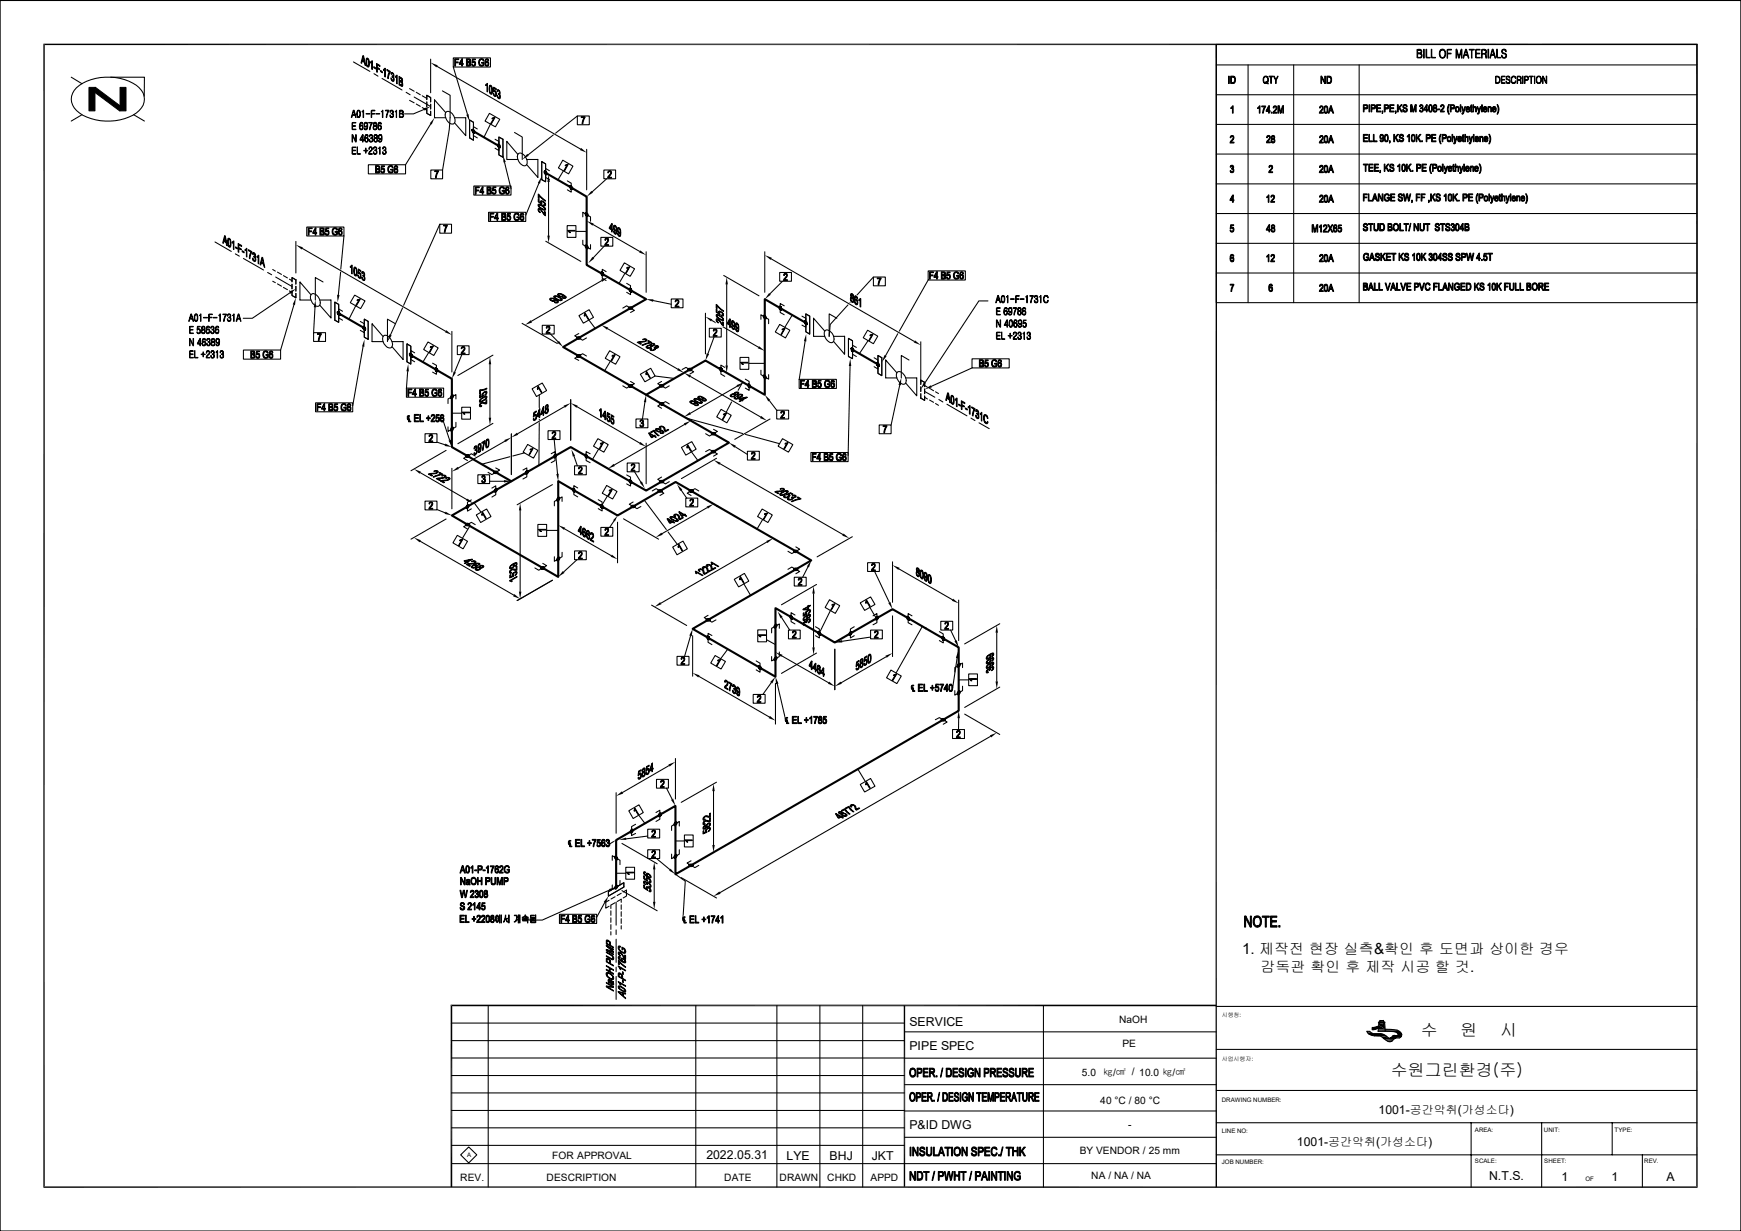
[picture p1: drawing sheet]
<svg xmlns="http://www.w3.org/2000/svg" width="420mm" height="297mm" viewBox="0 0 420 297" stroke-linecap="round" stroke-linejoin="round" font-family="sans-serif">
<defs><g id="words">
<g font-size="4.1">
<text x="342.7" y="250">수</text>
<text x="352.3" y="250">원</text>
<text x="361.9" y="250">시</text>
<text x="335.5" y="259.7">수원그린환경(주)</text>
</g>
<text font-size="3.7" x="299.6" y="230.2">1. 제작전 현장 실측&amp;확인 후 도면과 상이한 경우</text>
<text font-size="3.6" x="304.1" y="234.6">감독관 확인 후 제작 시공 할 것.</text>
<g font-size="3">
<text x="219.4" y="247.5">SERVICE</text>
<text x="219.4" y="253.3">PIPE SPEC</text>
<text x="332.5" y="268.8">1001-공간악취(가성소다)</text>
<text x="219.4" y="272.3">P&amp;ID DWG</text>
<text x="170.4" y="279.7">2022.05.31</text>
<text x="189.7" y="279.8">LYE</text>
<text x="200.1" y="279.8">BHJ</text>
<text x="210.3" y="279.8">JKT</text>
<text x="312.8" y="276.5">1001-공간악취(가성소다)</text>
<text x="359.2" y="284.8">N.T.S.</text>
<text x="376.7" y="285">1</text>
<text x="388.8" y="285">1</text>
<text x="402" y="285">A</text>
</g>
<g font-size="2.5">
<text x="270" y="246.9">NaOH</text>
<text x="270.8" y="252.7">PE</text>
<text x="261" y="259.6">5.0</text>
<text x="265.4" y="266.4">40 °C / 80 °C</text>
<text x="272.2" y="272.1">-</text>
<text x="133.2" y="279.5">FOR APPROVAL</text>
<text x="260.5" y="278.5">BY VENDOR / 25 mm</text>
<text x="111" y="284.9">REV.</text>
<text x="131.9" y="284.9">DESCRIPTION</text>
<text x="174.7" y="284.9">DATE</text>
<text x="188" y="284.9">DRAWN</text>
<text x="199.6" y="284.9">CHKD</text>
<text x="210" y="284.9">APPD</text>
<text x="263.2" y="284.5">NA / NA / NA</text>
</g>
<text font-size="2.4" x="266.1" y="259.7">㎏/㎠ / 10.0 ㎏/㎠</text>
<g font-size="1.5">
<text x="294.7" y="265.8">DRAWING NUMBER:</text>
<text x="294.7" y="273.3">LINE NO:</text>
<text x="355.8" y="273">AREA:</text>
<text x="372.5" y="273">UNIT:</text>
<text x="389.5" y="273">TYPE:</text>
<text x="112.7" y="279.2">A</text>
<text x="294.7" y="280.8">JOB NUMBER:</text>
<text x="355.8" y="280.5">SCALE:</text>
<text x="372.5" y="280.5">SHEET:</text>
<text x="396.6" y="280.7">REV.</text>
<text x="382.5" y="285">OF</text>
</g>
<g font-size="1.4">
<text x="294.7" y="245.5">시행청:</text>
<text x="294.7" y="255.9">사업시행자:</text>
</g>
</g></defs>
<g fill="#000" stroke="#000" stroke-width=".24">
<path d="M296.9 18.4l1 .1-.8 .1v1.3h.8l-.3 .2-.7 .1z" fill-rule="evenodd"/>
<path d="M297.3 18.6l.6 .1 .1 .9-.1 .3h-.8h.5l.3-.4-.1-.7z" fill-rule="evenodd"/>
<path d="M305 18.5l.4-.2 .3 .2h-.6l-.3 .5 .1 .7 .5 .3h-.4l-.3-.5v-.5z" fill-rule="evenodd"/>
<path d="M305.4 19.6l.4 .3 .1 .4-.3-.2-.6-.1h.6z" fill-rule="evenodd"/>
<path d="M305.4 18.5h.3l.2 .3 .1 .5-.2 .6h-.1l.2-.5-.1-.6z" fill-rule="evenodd"/>
<path d="M306.2 18.4h.9l-.4 .1v1.7l-.1-1.7h-.4z" fill-rule="evenodd"/>
<path d="M307.3 18.4h.1l.4 .8-.1 .1z" fill-rule="evenodd"/>
<path d="M308.2 18.4h.1a1.96 1.96 0 0 0-.5 1.7l-.1 .1a2.13 2.13 0 0 1 .5-1.8z" fill-rule="evenodd"/>
<path d="M318.6 18.4h.2v1.8h-.2z" fill-rule="evenodd"/>
<path d="M318.8 18.4l.8 1.4v.4l-.8-1.4z" fill-rule="evenodd"/>
<path d="M319.6 18.4h.1v1.8h-.1z" fill-rule="evenodd"/>
<path d="M320.1 18.4l1 .1-.8 .1v1.3h.8l-.3 .2-.7 .1z" fill-rule="evenodd"/>
<path d="M320.5 18.6l.6-.1 .1 .3v.8l-.1 .3h-.8h.5l.2-.3v-.7l-.2-.3z" fill-rule="evenodd"/>
<path d="M341.8 12l.7 .1h-.5v.7l.9 .2h-.9l.1 .8h-.3z" fill-rule="evenodd"/>
<path d="M341.9 11.9h.7l.3 .2 .1 .4-.2 .4-.8-.1h.5a.39 .39 0 0 0 .3-.4 .39 .39 0 0 0-.3-.3z" fill-rule="evenodd"/>
<path d="M342.6 13h.3l.1 .7-.2 .3h-.8l-.2-.2h1l.1-.5z" fill-rule="evenodd"/>
<path d="M343.5 11.9h.1l-.1 2.2z" fill-rule="evenodd"/>
<path d="M344 11.9h.2v1.9h.8v.2l-1-.1z" fill-rule="evenodd"/>
<path d="M345.3 11.9h.1v1.8l.9 .1-.1 .2-.9-.1z" fill-rule="evenodd"/>
<path d="M347.4 12.1l.6-.1-.5 .2-.2 .8 .3 .7 .2 .2h.6l-.2 .1-.6-.1-.3-.5-.1-.7z" fill-rule="evenodd"/>
<path d="M347.6 12l.6-.1 .5 .5v.7l-.3 .8h-.4l.5-.4v-1.1l-.4-.4z" fill-rule="evenodd"/>
<path d="M349.1 12l1-.1v.2l-.9 .1v.6h.8l.1 .2h-.9v1.1z" fill-rule="evenodd"/>
<path d="M351.2 11.9h.3v.2h-.1l-.1 2z" fill-rule="evenodd"/>
<path d="M351.4 12.1l.6 1.7-.2 .1z" fill-rule="evenodd"/>
<path d="M352.4 12.1h.2l-.6 2-.2-.2z" fill-rule="evenodd"/>
<path d="M352.5 11.9h.2l-.1 2.2z" fill-rule="evenodd"/>
<path d="M353.5 12l.2 .1-.4 1.1 .7 .1h-.7l-.3 .8z" fill-rule="evenodd"/>
<path d="M353.5 11.9l.3 .1 .5 2.1-.3-.8-.7-.1h.6z" fill-rule="evenodd"/>
<path d="M354.4 12l1.2-.1v.2h-.5l-.1 2v-2z" fill-rule="evenodd"/>
<path d="M356 11.9h1v.2h-.9v.7l.9 .1-.9 .1v.8h1v.2l-1.1-.1z" fill-rule="evenodd"/>
<path d="M357.5 11.9h.6l.3 .2h-.9v.8l.9 .1h-.9v1.1z" fill-rule="evenodd"/>
<path d="M358.1 13h.4v1.1l-.1-.8z" fill-rule="evenodd"/>
<path d="M358.1 12.1h.4v.7l-1 .1 .9-.2v-.5z" fill-rule="evenodd"/>
<path d="M359 11.9h.1l-.1 2.2z" fill-rule="evenodd"/>
<path d="M360 12l.1 .1-.3 1.1 .7 .1h-.8l-.2 .8z" fill-rule="evenodd"/>
<path d="M360 11.9h.2l.5 2.2-.2-.8-.7-.1h.6z" fill-rule="evenodd"/>
<path d="M361.1 11.9h.1v1.9h.8v.2l-.9-.2z" fill-rule="evenodd"/>
<path d="M360.8 18.4l.8 .1h-.7l.1 1.5h-.2z" fill-rule="evenodd"/>
<path d="M361.2 18.5l.5 .2 .2 .8-.3 .5-.7 .1-.1-.1 .7-.1 .2-.4v-.7z" fill-rule="evenodd"/>
<path d="M362.2 13.4l.1-.1a.52 .52 0 0 0 .5 .6h.5l-.5 .1a.47 .47 0 0 1-.6-.6z" fill-rule="evenodd"/>
<path d="M362.5 11.9l.7 .1h-.4a.44 .44 0 0 0-.4 .6 .44 .44 0 0 0 .6 .3l.3 .2 .1 .5-.1 .3h-.5h.2a.48 .48 0 0 0 .3-.5 .48 .48 0 0 0-.5-.4l-.5-.4z" fill-rule="evenodd"/>
<path d="M362.2 18.4h.9l-.8 .1v.7h.7l-.7 .1v.6l.8 .2h-.9z" fill-rule="evenodd"/>
<path d="M362.8 12h.4l.1 .5z" fill-rule="evenodd"/>
<path d="M363.3 19.6l.3 .4 .6 .1h-.7z" fill-rule="evenodd"/>
<path d="M363.4 18.5l.4-.2 .3 .2h-.3a.38 .38 0 0 0-.3 .5 .38 .38 0 0 0 .5 .2l.3 .3v.4l-.1 .1h-.4l.4-.4-.1-.2-.7-.4z" fill-rule="evenodd"/>
<path d="M363.8 18.5h.3l.1 .3z" fill-rule="evenodd"/>
<path d="M364.7 18.5l.4-.2 .4 .2h-.5l-.3 .5v.8l.4 .2h-.3l-.3-.4z" fill-rule="evenodd"/>
<path d="M365.1 18.5h.4l.2 .4-.3-.4z" fill-rule="evenodd"/>
<path d="M364.8 20h.5l.4-.4-.2 .5z" fill-rule="evenodd"/>
<path d="M366.1 18.4l.8 .1h-.8v.7l.7 .1h-.7l-.1 .9z" fill-rule="evenodd"/>
<path d="M366.6 19.3l.3 .1v.8l-.1-.8z" fill-rule="evenodd"/>
<path d="M366.6 18.5h.3v.6l-.8 .1 .7-.1v-.4z" fill-rule="evenodd"/>
<path d="M367.3 18.4h.1v1.8z" fill-rule="evenodd"/>
<path d="M367.8 18.4l.8 .1-.7 .1v.6l.7 .1h-.7v.9z" fill-rule="evenodd"/>
<path d="M368.3 18.5l.4 .1-.1 .6h-.7l.7-.1v-.3z" fill-rule="evenodd"/>
<path d="M368.9 18.4h1l-.5 .1v1.7l-.1-1.7h-.4z" fill-rule="evenodd"/>
<path d="M370.2 18.4v1.8z" fill-rule="evenodd"/>
<path d="M370.8 18.5h.4h-.3l-.2 .5 .1 .8 .7 .3-.5 .1-.3-.4-.1-.8z" fill-rule="evenodd"/>
<path d="M370.8 18.5l.6-.1 .4 .4v.8l-.2 .4h-.4l.4-.3v-.9l-.2-.3z" fill-rule="evenodd"/>
<path d="M372.2 18.4l.1 .1-.1 1.7-.1-.1z" fill-rule="evenodd"/>
<path d="M372.3 18.5l.7 1.4h-.1l-.7-1.3z" fill-rule="evenodd"/>
<path d="M373 18.4h.1v1.8l-.2-.3h.1z" fill-rule="evenodd"/>
<path d="M296.4 18.4h.1v1.8h-.1z" fill-rule="evenodd"/>
<path d="M296.9 26h.4l-.4 .2z" fill-rule="evenodd"/>
<path d="M296.9 40l.4-.1 .3 .2-.1 .5h-.4a.28 .28 0 0 0 .3-.3 .28 .28 0 0 0-.2-.3z" fill-rule="evenodd"/>
<path d="M296.8 32.9l.3-.2 .5 .2h-.5l-.3 .3z" fill-rule="evenodd"/>
<path d="M297.3 25.5h.2v1.8h-.2v-1.3l-.2-.1z" fill-rule="evenodd"/>
<path d="M297.2 32.9h.4l.1 .3-.7 1.1h.7v.2h-1l.8-1.2-.1-.3z" fill-rule="evenodd"/>
<path d="M303.4 26h.4l-.4 .2z" fill-rule="evenodd"/>
<path d="M303.8 25.5h.2v1.8h-.2v-1.3l-.3-.1z" fill-rule="evenodd"/>
<path d="M305 20l.6 .1z" fill-rule="evenodd"/>
<path d="M304.4 25.6h.9l-.5 1.7h-.2l.1-.6 .4-.9h-.7z" fill-rule="evenodd"/>
<path d="M305.7 32.8l.3-.1 .4 .2h-.5l-.2 .3h-.2z" fill-rule="evenodd"/>
<path d="M306.1 25.5h.1l-.6 1.2h.8v.2h-.2v.4h-.2v-.4h-.6z" fill-rule="evenodd"/>
<path d="M306.2 25.5v1.2h-.6h.4z" fill-rule="evenodd"/>
<path d="M306 32.9h.4l.1 .4-.8 .9h.8v.3h-1l.1-.5 .6-.6v-.4z" fill-rule="evenodd"/>
<path d="M306.2 40.1l.3-.2 .4 .1-.5 .1-.1 .3h-.2z" fill-rule="evenodd"/>
<path d="M306.7 27.1h.2v.2h-.2z" fill-rule="evenodd"/>
<path d="M306.8 32.8l.3-.1 .3 .2-.5 .1v.4h.5v.2l-.5 .1a.36 .36 0 0 0-.1 .4 .36 .36 0 0 0 .3 .2l-.4-.1-.1-.4a.43 .43 0 0 0 .1-.7z" fill-rule="evenodd"/>
<path d="M307.1 33.6l.4 .1 .1 .4-.2 .3-.4 .1-.3-.2h.6l.1-.2-.1-.4z" fill-rule="evenodd"/>
<path d="M307.1 32.9h.3v.5h-.3l.2-.1v-.3z" fill-rule="evenodd"/>
<path d="M307.2 25.7l.3-.2 .4 .2h-.4l-.2 .4-.2-.1z" fill-rule="evenodd"/>
<path d="M307.6 25.7h.3l.2 .3-.2 .5-.6 .6h.8v.2h-1l.7-1.1v-.4z" fill-rule="evenodd"/>
<path d="M308.3 25.5h.3l-.1 1.8h-.2z" fill-rule="evenodd"/>
<path d="M308.6 25.5l.4 1.6-.1 .2-.4-1.5z" fill-rule="evenodd"/>
<path d="M309.4 25.5h.2l-.6 1.8h-.1z" fill-rule="evenodd"/>
<path d="M309.6 25.5v1.8h-.1v-1.5z" fill-rule="evenodd"/>
<path d="M318.4 25.7l.5-.2 .2 .2h-.5l-.1 .4-.2-.1z" fill-rule="evenodd"/>
<path d="M318.4 32.9l.2-.2 .5 .2h-.5l-.3 .3z" fill-rule="evenodd"/>
<path d="M318.4 40l.2-.1 .5 .1-.5 .1-.1 .3h-.2z" fill-rule="evenodd"/>
<path d="M318.8 25.7h.4v.5l-.7 .9h.7v.2h-.9l.7-1.1v-.3z" fill-rule="evenodd"/>
<path d="M318.8 32.9h.4v.5l-.7 .9h.7v.2h-.9l.7-1.2v-.3z" fill-rule="evenodd"/>
<path d="M319.5 25.7h.4l-.3 .5v.8l.3 .2h-.4l-.1-.4z" fill-rule="evenodd"/>
<path d="M319.5 32.9h.4l-.3 .4v.8l.3 .2h-.4l-.1-.3z" fill-rule="evenodd"/>
<path d="M319.7 25.6a.77 .77 0 0 1 .6 1.1v.2a.37 .37 0 0 1-.3 .4 .37 .37 0 0 1-.4-.1h.3l.2-.3v-1l-.6-.2z" fill-rule="evenodd"/>
<path d="M319.6 32.8l.4-.1 .3 .4v1l-.3 .4-.4-.2 .5-.1v-1.1l-.1-.2h-.5z" fill-rule="evenodd"/>
<path d="M319.6 40l.4-.1 .3 .4v1l-.4 .4-.3-.2 .5-.1v-1.1l-.1-.2z" fill-rule="evenodd"/>
<path d="M321 25.5h.1l-.3 1.1 .6 .2h-.6l-.2 .5h-.2z" fill-rule="evenodd"/>
<path d="M321.1 25.5l.6 1.8h-.2l-.1-.5-.6-.2h.5l-.2-.8z" fill-rule="evenodd"/>
<path d="M321 32.7h.1l-.3 1 .6 .3h-.6l-.2 .5h-.2z" fill-rule="evenodd"/>
<path d="M321.1 32.7l.6 1.8h-.2l-.1-.5-.6-.3h.5l-.2-.7z" fill-rule="evenodd"/>
<path d="M321 39.9h.1l-.3 1 .6 .2h-.6l-.2 .6h-.2z" fill-rule="evenodd"/>
<path d="M321.1 39.9l.6 1.8h-.2l-.1-.6-.6-.2h.5l-.2-.8z" fill-rule="evenodd"/>
<path d="M328.9 25.3h.8l.2 .1h-.8v.7h.8l-.3 .2h-.5v.7h-.2z" fill-rule="evenodd"/>
<path d="M329.4 25.4l.5 .2v.5h-.8h.3a.32 .32 0 0 0 .4-.3 .32 .32 0 0 0-.4-.4z" fill-rule="evenodd"/>
<path d="M328.9 32.4h1v.2h-.8v.6h.8v.2h-.8v.6h.8v.2h-1z" fill-rule="evenodd"/>
<path d="M328.9 39.6h1.1v.2h-.5v1.6h-.1v-1.6h-.5z" fill-rule="evenodd"/>
<path d="M330.2 25.3h.2v1.7h-.2z" fill-rule="evenodd"/>
<path d="M330.2 32.4h.2v1.6h.7v.2h-.9z" fill-rule="evenodd"/>
<path d="M330.2 39.6h1v.2h-.8v.5h.8v.3h-.8v.5h.9v.3h-1.1z" fill-rule="evenodd"/>
<path d="M330.8 25.3h.8l.2 .1h-.9v.7h.8l-.2 .2h-.6v.7h-.1z" fill-rule="evenodd"/>
<path d="M331.3 32.4h.2v1.6h.7v.2h-.9z" fill-rule="evenodd"/>
<path d="M331.3 25.4l.5 .2-.1 .5h-.8h.4a.32 .32 0 0 0 .4-.3 .32 .32 0 0 0-.4-.4z" fill-rule="evenodd"/>
<path d="M331.5 39.6h1v.2h-.8v.5h.8v.3h-.8v.5h.9v.3h-1.1z" fill-rule="evenodd"/>
<path d="M333 32.6h.3l-.3 .3 .1 .3 .2 .2-.4-.1z" fill-rule="evenodd"/>
<path d="M332.1 25.3h1v.1h-.8v.6h.7v.2h-.7v.6h.8v.2h-1z" fill-rule="evenodd"/>
<path d="M332.9 33.8l.3 .2 .4 .1-.5 .1z" fill-rule="evenodd"/>
<path d="M333.1 32.5l.4-.1 .3 .4v.9l-.2 .4-.3-.1 .3-.4v-.2h-.1l.1-.6-.2-.2h-.4z" fill-rule="evenodd"/>
<path d="M333 33.4h.6l-.3 .2z" fill-rule="evenodd"/>
<path d="M333.4 26.8h.2l-.1 .6z" fill-rule="evenodd"/>
<path d="M333.9 39.6h.2v1.8h-.2z" fill-rule="evenodd"/>
<path d="M334.1 32.6h.3l-.3 .5 .1 .7 .2 .2-.3 .1-.1-.4z" fill-rule="evenodd"/>
<path d="M334.1 32.6l.5-.2 .3 .4v.8l-.3 .6-.5-.1 .4-.1 .2-.2v-.9l-.2-.3z" fill-rule="evenodd"/>
<path d="M333.9 25.3h.8l.2 .1h-.8v.7h.8l-.8 .2v.7h-.2z" fill-rule="evenodd"/>
<path d="M334.5 25.4h.4l.1 .3-.1 .4h-.8h.4a.32 .32 0 0 0 .3-.3 .32 .32 0 0 0-.3-.4z" fill-rule="evenodd"/>
<path d="M334.8 39.6h.3l-1 1.2v-.3z" fill-rule="evenodd"/>
<path d="M335.2 34h.2l-.2 .5z" fill-rule="evenodd"/>
<path d="M335.4 39.7l.5-.1 .3 .2h-.5a.3 .3 0 0 0-.2 .4 .3 .3 0 0 0 .4 .1l.4 .3v.5l-.4 .3-.6-.2h.5a.36 .36 0 0 0 .3-.5 .36 .36 0 0 0-.5-.2l-.4-.3z" fill-rule="evenodd"/>
<path d="M335.7 39.8h.5l.1 .3z" fill-rule="evenodd"/>
<path d="M335.2 25.3h1.1v.1h-.9v.6h.8v.2h-.8v.6h.9v.2h-1.1z" fill-rule="evenodd"/>
<path d="M336.2 32.4h.2v1.8h-.2z" fill-rule="evenodd"/>
<path d="M336.8 33.1l.6 1.1h-.3l-.5-.9z" fill-rule="evenodd"/>
<path d="M336.6 26.8h.2l-.2 .6z" fill-rule="evenodd"/>
<path d="M337.2 40h.3l-.3 .3z" fill-rule="evenodd"/>
<path d="M337.1 25.3h.2v1.7h-.2z" fill-rule="evenodd"/>
<path d="M337.1 32.4h.3l-1 1.2v-.3z" fill-rule="evenodd"/>
<path d="M337.5 33.6l.6 .4h-.5z" fill-rule="evenodd"/>
<path d="M337.7 26l.6 1h-.3l-.5-.9z" fill-rule="evenodd"/>
<path d="M337.6 39.6h.1v1.8h-.2v-1.4h-.2z" fill-rule="evenodd"/>
<path d="M337.7 32.6l.5-.2 .3 .2h-.5a.32 .32 0 0 0-.3 .4 .32 .32 0 0 0 .5 .2l.4 .4-.1 .5-.6 .1-.3-.2h.5a.34 .34 0 0 0 .3-.5 .34 .34 0 0 0-.5-.1l-.3-.3z" fill-rule="evenodd"/>
<path d="M338 25.3h.2l-.9 1.1v-.3z" fill-rule="evenodd"/>
<path d="M338.2 39.8h.4l-.3 .3v.8l.3 .3h-.3l-.1-.3z" fill-rule="evenodd"/>
<path d="M338 32.6h.5l.1 .3z" fill-rule="evenodd"/>
<path d="M338.4 26.5l.1-.1 .2 .4h.3h-.5z" fill-rule="evenodd"/>
<path d="M338.4 39.7l.4-.1 .2 .5v1l-.3 .3-.4-.2 .5-.1 .1-1z" fill-rule="evenodd"/>
<path d="M338.6 25.3l.5-.1 .2 .2h-.4a.29 .29 0 0 0-.3 .4 .29 .29 0 0 0 .4 .2l.4 .2 .1 .4-.4 .5-.6-.3h.5a.36 .36 0 0 0 .3-.4 .36 .36 0 0 0-.5-.2l-.3-.2z" fill-rule="evenodd"/>
<path d="M338.9 25.4h.4l.2 .3-.2 .1-.1-.3z" fill-rule="evenodd"/>
<path d="M339.3 39.6h.2v1.8h-.2z" fill-rule="evenodd"/>
<path d="M339.5 32.9l.4-.1-.4 .3z" fill-rule="evenodd"/>
<path d="M339.9 32.5l.1-.1v1.8h-.1v-1.4h-.3z" fill-rule="evenodd"/>
<path d="M340.2 39.6h.2l-.9 1.2v-.3z" fill-rule="evenodd"/>
<path d="M340.3 25.3h.3l-.1 1.7h-.2z" fill-rule="evenodd"/>
<path d="M340.6 25.3l.4 1.5-.1 .2-.4-1.5z" fill-rule="evenodd"/>
<path d="M340.6 32.6h.3l-.3 .5 .1 .7 .2 .2-.3 .1-.2-.5z" fill-rule="evenodd"/>
<path d="M340.6 32.6l.4-.2 .3 .4 .1 .8-.3 .6-.5-.1 .4-.1 .2-.2v-.9l-.2-.3z" fill-rule="evenodd"/>
<path d="M341.4 25.3h.2l-.6 1.7h-.1z" fill-rule="evenodd"/>
<path d="M341.6 25.3v1.7h-.1v-1.5z" fill-rule="evenodd"/>
<path d="M341.6 32.4h.2v1.8h-.2z" fill-rule="evenodd"/>
<path d="M342 33.3l.2-.2 .6 1.1h-.3z" fill-rule="evenodd"/>
<path d="M341.7 39.6h.7l.3 .2h-.8v.6l.8 .1-.8 .1v.8h-.2z" fill-rule="evenodd"/>
<path d="M342.5 25.4h.4l-.3 .3h-.2z" fill-rule="evenodd"/>
<path d="M342.4 26.5l.5 .4h-.4z" fill-rule="evenodd"/>
<path d="M342.3 39.8h.4l.1 .2-.1 .5-.8-.1h.4a.32 .32 0 0 0 .3-.3 .32 .32 0 0 0-.3-.3z" fill-rule="evenodd"/>
<path d="M342.5 32.4h.3l-1 1.2v-.3z" fill-rule="evenodd"/>
<path d="M342.8 26l.4 .2h-.4z" fill-rule="evenodd"/>
<path d="M342.6 25.3h.4l.3 .3-.1 .4h-.4a.28 .28 0 0 0 .3-.3 .28 .28 0 0 0-.2-.3z" fill-rule="evenodd"/>
<path d="M342.9 34h.3v.2h-.3z" fill-rule="evenodd"/>
<path d="M342.9 26.2h.3l.2 .4-.3 .4-.3 .1-.3-.2 .5-.1 .2-.2-.1-.4z" fill-rule="evenodd"/>
<path d="M343 39.6h1.1v.2h-.9v.5h.8v.3h-.8v.5h.9v.3h-1.1z" fill-rule="evenodd"/>
<path d="M344.1 25.3h.2l-.7 1.1h.8l-.1 .6h-.2v-.4h-.6z" fill-rule="evenodd"/>
<path d="M344.3 25.3v1.1h-.7h.5z" fill-rule="evenodd"/>
<path d="M344 32.4h.8l.2 .2h-.8v.7h.8l-.3 .2h-.5v.7h-.2z" fill-rule="evenodd"/>
<path d="M344.7 25.5l.4-.1-.3 .4v.9l.3 .2-.4-.1z" fill-rule="evenodd"/>
<path d="M344.6 32.6l.5 .1-.1 .6h-.8h.4a.32 .32 0 0 0 .3-.3 .32 .32 0 0 0-.3-.4z" fill-rule="evenodd"/>
<path d="M344.8 25.4a.59 .59 0 0 1 .7 .2 .59 .59 0 0 1 0 .6l-.1 .8h-.5l-.1-.1 .5-.2 .1-1-.2-.3z" fill-rule="evenodd"/>
<path d="M345.2 39.6h.2l-.3 .8v.7l.3 .8-.3-.1-.2-.7v-.9z" fill-rule="evenodd"/>
<path d="M345.6 39.6h.6l.4 .2h-.9v.6l.8 .1-.2 .1h-.6v.8h-.1z" fill-rule="evenodd"/>
<path d="M345.9 25.4l.3-.2 .3 .2h-.3a.28 .28 0 0 0-.3 .3 .28 .28 0 0 0 .3 .3h.3l-.1 .1 .1 .1h-.4l-.2 .2v.3l.3 .2-.4-.1-.1-.5a.29 .29 0 0 0 .2-.2 .29 .29 0 0 0-.1-.3z" fill-rule="evenodd"/>
<path d="M345.4 32.4h1v.2h-.9v.6h.8v.2h-.8v.6h.9v.2h-1z" fill-rule="evenodd"/>
<path d="M346.2 25.4l.4 .1-.1 .5h-.3a.27 .27 0 0 0 .2-.3 .27 .27 0 0 0-.2-.3z" fill-rule="evenodd"/>
<path d="M346.2 26.2h.4v.6l-.3 .3-.4-.2 .5-.1a.37 .37 0 0 0-.2-.6z" fill-rule="evenodd"/>
<path d="M346.1 39.8l.5 .1-.1 .6-.8-.1h.4a.32 .32 0 0 0 .4-.3 .32 .32 0 0 0-.4-.3z" fill-rule="evenodd"/>
<path d="M346.8 26.3h.5v.2h-.5z" fill-rule="evenodd"/>
<path d="M347.5 32.4l.1 .1-.3 1.2 .3 1-.3-.3-.1-.7z" fill-rule="evenodd"/>
<path d="M347.6 25.4l.4-.2 .3 .2h-.5l-.1 .4-.2-.1z" fill-rule="evenodd"/>
<path d="M347.9 25.4h.4l.1 .4-.7 1h.7v.2h-.9l.1-.4 .6-.7-.1-.4z" fill-rule="evenodd"/>
<path d="M347.9 32.4h.7l.3 .2h-.8v.7h.8l-.2 .1-.6 .1v.7h-.2z" fill-rule="evenodd"/>
<path d="M348.4 32.6l.6 .2-.1 .5h-.8h.3a.32 .32 0 0 0 .3-.4 .32 .32 0 0 0-.3-.3z" fill-rule="evenodd"/>
<path d="M349.2 33.1h.4l-.3 .2v.5l.3 .2h-.4z" fill-rule="evenodd"/>
<path d="M349.3 33l.5-.1 .2 .2 .1 .7-.3 .4-.5-.1 .4-.1 .2-.2-.1-.7z" fill-rule="evenodd"/>
<path d="M349.5 25.3l.1-.1-.3 1.4 .3 1-.1-.1-.3-.8v-.6z" fill-rule="evenodd"/>
<path d="M350.3 32.4h.1v1.8h-.1z" fill-rule="evenodd"/>
<path d="M349.8 25.3h.8l.3 .1h-.8v.7h.7l-.7 .2v.7h-.3z" fill-rule="evenodd"/>
<path d="M350.7 34.5h.4l-.2 .2z" fill-rule="evenodd"/>
<path d="M350.5 39.8l.2-.2v.5h.2l-.2 .2 .1 .9h-.3v-.9h-.1z" fill-rule="evenodd"/>
<path d="M350.6 32.9h.2l.3 .9-.1 .4z" fill-rule="evenodd"/>
<path d="M350.4 25.4h.5v.3l-.1 .4h-.7h.3a.32 .32 0 0 0 .3-.3 .32 .32 0 0 0-.3-.4z" fill-rule="evenodd"/>
<path d="M351.2 25.9h.4l-.3 .2v.5l.3 .3h-.4l-.1-.2z" fill-rule="evenodd"/>
<path d="M351 39.6h.2v.6l.3 .1-.3 .2v.9h-.2z" fill-rule="evenodd"/>
<path d="M351.4 32.9h.1l-.3 1.4-.1 .2h-.3l.1-.1z" fill-rule="evenodd"/>
<path d="M351.2 25.9l.3-.2 .4 .2 .1 .7-.2 .4-.6-.1 .5-.1 .2-.3-.2-.6z" fill-rule="evenodd"/>
<path d="M351.7 33.1h.4l-.2 .1-.1 .2h.8v.2h-.8l.1 .3 .2 .1h-.4z" fill-rule="evenodd"/>
<path d="M351.8 33l.5-.1 .3 .5h-.8h.6l-.2-.3z" fill-rule="evenodd"/>
<path d="M352.3 25.3h.1v1.7h-.1z" fill-rule="evenodd"/>
<path d="M351.8 34l.8-.2-.3 .4z" fill-rule="evenodd"/>
<path d="M352.7 27.3l.3 .1-.2 .2z" fill-rule="evenodd"/>
<path d="M352.6 25.7h.2l.2 .8v.5z" fill-rule="evenodd"/>
<path d="M352.8 32.6l.2-.1v.4h.2l-.2 .2 .1 .9-.3-.1v-.8h-.1z" fill-rule="evenodd"/>
<path d="M352.8 34h.4v.2h-.3z" fill-rule="evenodd"/>
<path d="M353.4 25.7h.1l-.4 1.5-.3 .1z" fill-rule="evenodd"/>
<path d="M353.4 32.4h.1v.7h.3l-.3 .2v.9h-.1z" fill-rule="evenodd"/>
<path d="M353.7 26l.4-.1-.3 .3 .7 .1v.1h-.7l.1 .4 .2 .1h-.4v-.2z" fill-rule="evenodd"/>
<path d="M353.5 33h.1a.35 .35 0 0 1 .5 0 .35 .35 0 0 1 .1 .4v.8h-.2v-1z" fill-rule="evenodd"/>
<path d="M353.8 25.8l.5-.1 .2 .6-.7-.1h.6l-.2-.3h-.5z" fill-rule="evenodd"/>
<path d="M353.7 26.9h.5l.3-.3-.3 .5z" fill-rule="evenodd"/>
<path d="M354.4 34.5h.4l-.2 .2z" fill-rule="evenodd"/>
<path d="M354.3 32.9h.2l.3 1.1-.1 .2z" fill-rule="evenodd"/>
<path d="M354.8 25.4l.2-.1v.4h.1l-.1 .2 .1 .9h-.3v-.9h-.1z" fill-rule="evenodd"/>
<path d="M354.8 26.8h.3l.1 .2z" fill-rule="evenodd"/>
<path d="M355.1 32.9h.2l-.5 1.5-.3 .1 .2-.1z" fill-rule="evenodd"/>
<path d="M355.4 32.4h.2v1.8h-.2z" fill-rule="evenodd"/>
<path d="M355.3 25.3h.2v.6h.3l-.3 .2v.9h-.2z" fill-rule="evenodd"/>
<path d="M355.6 25.8l.1-.1a.36 .36 0 0 1 .4 .1 .36 .36 0 0 1 .1 .4v.8h-.2v-1l-.5-.1z" fill-rule="evenodd"/>
<path d="M355.9 33.1h.4l-.3 .3h.7v.2h-.7v.3l.3 .1-.4-.1z" fill-rule="evenodd"/>
<path d="M356 33l.5-.1 .2 .5h-.7h.6l-.2-.3z" fill-rule="evenodd"/>
<path d="M356.4 27.3h.4l-.3 .3z" fill-rule="evenodd"/>
<path d="M356.3 25.7h.2l.3 1-.1 .3z" fill-rule="evenodd"/>
<path d="M355.9 34l.8-.2-.3 .4z" fill-rule="evenodd"/>
<path d="M356.8 39.6l.3 .2 .2 .5v.8l-.3 .8h-.2l.3-.6v-.9z" fill-rule="evenodd"/>
<path d="M357 32.9l.3 .2-.2 .3v.8h-.1z" fill-rule="evenodd"/>
<path d="M357.1 33.1h.3z" fill-rule="evenodd"/>
<path d="M357.1 25.7h.2l-.5 1.6h-.3z" fill-rule="evenodd"/>
<path d="M357.4 25.3h.2v1.7h-.2z" fill-rule="evenodd"/>
<path d="M357.2 33l.1-.1a.4 .4 0 0 1 .5 .5v.8h-.2v-.9z" fill-rule="evenodd"/>
<path d="M357.8 26l.5-.1-.3 .3 .7 .1v.1h-.7l.3 .5-.5-.1z" fill-rule="evenodd"/>
<path d="M358.1 33.1h.4l-.3 .3h.7v.2h-.7l.3 .4h-.4z" fill-rule="evenodd"/>
<path d="M358 25.8h.5l.2 .5-.7-.1h.6l-.2-.3z" fill-rule="evenodd"/>
<path d="M358.2 33l.4-.1 .3 .5h-.7h.6l-.2-.3z" fill-rule="evenodd"/>
<path d="M357.9 26.9l.8-.3-.3 .5z" fill-rule="evenodd"/>
<path d="M358.1 34l.8-.2-.3 .4z" fill-rule="evenodd"/>
<path d="M359.1 25.9h.3z" fill-rule="evenodd"/>
<path d="M358.9 25.7l.4 .2-.2 .2v.9h-.2z" fill-rule="evenodd"/>
<path d="M359.2 32.4l.2 .1 .2 .8v.7l-.3 .7h-.1l.3-1.3z" fill-rule="evenodd"/>
<path d="M359.2 25.8a.39 .39 0 0 1 .5 0 .39 .39 0 0 1 .1 .4v.8h-.2v-1z" fill-rule="evenodd"/>
<path d="M360 26l.5-.1-.3 .3 .7 .1v.1h-.7v.3l.3 .2h-.4l-.1-.2z" fill-rule="evenodd"/>
<path d="M360.2 25.8h.5l.2 .5-.7-.1h.6l-.2-.3z" fill-rule="evenodd"/>
<path d="M360.1 26.9l.8-.3-.3 .5z" fill-rule="evenodd"/>
<path d="M361.1 25.2l.4 .5 .1 .5-.3 1.4-.2-.1 .3-.7v-.8z" fill-rule="evenodd"/>
<path d="M296.8 40h.4l-.4 .3z" fill-rule="evenodd"/>
<path d="M296.8 41.2l.1-.1 .3 .4h-.4z" fill-rule="evenodd"/>
<path d="M296.7 55.5h.2l.2 .3 .4 .1-.4 .1z" fill-rule="evenodd"/>
<path d="M297.1 40.6l.5 .2h-.5z" fill-rule="evenodd"/>
<path d="M297 54.9h.5z" fill-rule="evenodd"/>
<path d="M297.3 47.1h.2l-.6 1.1h.8l-.2 .6h-.2v-.4h-.6z" fill-rule="evenodd"/>
<path d="M297.5 47.1v1.1h-.6h.4v-.8z" fill-rule="evenodd"/>
<path d="M297.2 40.8h.4v.5l-.2 .3-.4 .1-.2-.2h.5l.2-.2-.1-.4z" fill-rule="evenodd"/>
<path d="M297.2 55l.4-.1v.2l-.1 .7h-.3l.3-.2-.1-.5z" fill-rule="evenodd"/>
<path d="M296.9 54.2h.7v.2h-.5l-.1 .5h.6l-.8 .3z" fill-rule="evenodd"/>
<path d="M305.6 47.5h.3l-.3 .2z" fill-rule="evenodd"/>
<path d="M306 47h.1v1.8h-.2v-1.3l-.2-.1z" fill-rule="evenodd"/>
<path d="M306.1 54.2h.2l-.7 1.2h.9l-.2 .6h-.2v-.5h-.6z" fill-rule="evenodd"/>
<path d="M306.3 54.2v1.2h-.7h.5z" fill-rule="evenodd"/>
<path d="M306.5 40h.4l.1 .5-.7 .9h.7v.3h-.9v-.3l.6-.7a.36 .36 0 0 0 .1-.4 .36 .36 0 0 0-.3-.3z" fill-rule="evenodd"/>
<path d="M306.7 47.2l.3-.2 .4 .2h-.5l-.3 .4z" fill-rule="evenodd"/>
<path d="M306.8 54.4l.5-.2 .1 .2h-.3a.28 .28 0 0 0-.2 .3 .28 .28 0 0 0 .2 .2h.3l-.1 .1 .1 .1-.6 .2 .1 .4 .2 .1h-.4l-.1-.4 .3-.4-.2-.2z" fill-rule="evenodd"/>
<path d="M307 47.2h.4l.1 .5-.7 .9h.7v.2h-1l.7-1a.33 .33 0 0 0 .1-.3 .33 .33 0 0 0-.3-.3z" fill-rule="evenodd"/>
<path d="M307.1 55.1l.4 .1v.6l-.2 .2-.6-.2 .6-.1a.37 .37 0 0 0-.2-.6z" fill-rule="evenodd"/>
<path d="M307.1 54.4l.4 .1-.1 .4h-.3a.28 .28 0 0 0 .2-.2 .28 .28 0 0 0-.2-.3z" fill-rule="evenodd"/>
<path d="M316.5 54.2h.3l-.1 1.8h-.2z" fill-rule="evenodd"/>
<path d="M316.8 54.2l.4 1.5-.1 .3-.4-1.5z" fill-rule="evenodd"/>
<path d="M317.6 54.2h.3l-.6 1.8h-.2z" fill-rule="evenodd"/>
<path d="M317.9 54.2v1.8h-.2v-1.5z" fill-rule="evenodd"/>
<path d="M318.3 54.7l.3-.1-.3 .3z" fill-rule="evenodd"/>
<path d="M318.4 47.2l.4-.2 .3 .2h-.5l-.1 .4-.2-.1z" fill-rule="evenodd"/>
<path d="M318.6 54.3l.2-.1v1.8h-.2v-1.4h-.3z" fill-rule="evenodd"/>
<path d="M318.8 40l.4 .1v.5l-.7 .8h.7v.3h-.9l.6-1.1a.35 .35 0 0 0-.1-.6z" fill-rule="evenodd"/>
<path d="M318.8 47.2h.4v.6l-.7 .8h.7v.2h-.9l.7-1.1v-.4z" fill-rule="evenodd"/>
<path d="M319.5 40h.4l-.3 .5v.8l.3 .2h-.3l-.2-.4z" fill-rule="evenodd"/>
<path d="M319.5 47.3l.4-.1-.3 .5v.8l.3 .2h-.4l-.1-.2z" fill-rule="evenodd"/>
<path d="M319.3 54.4l.2-.2 .5 .2h-.4l-.4 .3z" fill-rule="evenodd"/>
<path d="M319.6 47.1h.4l.3 .4v.9l-.3 .5-.4-.2 .5-.2v-1l-.1-.3h-.5z" fill-rule="evenodd"/>
<path d="M319.7 54.4h.4v.5l-.7 .9h.7v.2h-.9l.8-1.2-.1-.4z" fill-rule="evenodd"/>
<path d="M320.3 54.2h.2l1.1 1.8h-.3z" fill-rule="evenodd"/>
<path d="M320.8 55.1v.3l-.3 .6h-.2z" fill-rule="evenodd"/>
<path d="M321 47.1h.1l-.3 1 .6 .2h-.6l-.2 .5h-.2z" fill-rule="evenodd"/>
<path d="M321.1 47.1l.6 1.7h-.2l-.1-.5-.6-.2h.5l-.2-.8z" fill-rule="evenodd"/>
<path d="M321.3 54.2h.2l-.5 .9-.1-.3z" fill-rule="evenodd"/>
<path d="M321.7 54.5l.4-.1-.3 .3v.4h.2a.48 .48 0 0 0 0 .7h.5l-.5 .2-.3-.2z" fill-rule="evenodd"/>
<path d="M321.9 55l.1-.1 .5 .1z" fill-rule="evenodd"/>
<path d="M321.9 54.3h.5l.1 .4z" fill-rule="evenodd"/>
<path d="M322.1 55h.4v.2v.6h-.4h.2l.1-.4z" fill-rule="evenodd"/>
<path d="M322.7 55.5h.2l.2 .3h.5l-.3 .2a.45 .45 0 0 1-.6-.5z" fill-rule="evenodd"/>
<path d="M323 54.9h.5z" fill-rule="evenodd"/>
<path d="M323.2 55l.4 .1v.7h-.4l.3-.2a.38 .38 0 0 0-.3-.6z" fill-rule="evenodd"/>
<path d="M322.9 54.3h.7v.1h-.6v.5l.6 .1-.8 .2z" fill-rule="evenodd"/>
<path d="M328.8 55.1l.6 .4h-.5z" fill-rule="evenodd"/>
<path d="M329 54.1l.5-.2 .3 .2h-.4a.32 .32 0 0 0-.3 .4 .32 .32 0 0 0 .5 .2l.3 .3v.5l-.4 .3-.6-.3h.5a.36 .36 0 0 0 .4-.4 .36 .36 0 0 0-.5-.2l-.4-.4z" fill-rule="evenodd"/>
<path d="M328.9 46.8h.9v.2h-.7v.5h.6v.2h-.6v.8h-.2z" fill-rule="evenodd"/>
<path d="M329.4 54.1h.4l.1 .3z" fill-rule="evenodd"/>
<path d="M330.1 46.8h.1v1.5h.8v.2h-.9z" fill-rule="evenodd"/>
<path d="M330.1 53.9h1.1v.2h-.4v1.6h-.2v-1.6h-.5z" fill-rule="evenodd"/>
<path d="M331.4 53.9h.2v1.4l.4 .2h-.5z" fill-rule="evenodd"/>
<path d="M331.6 46.8h.2l-.4 1 .6 .2h-.6l-.2 .5h-.2z" fill-rule="evenodd"/>
<path d="M331.8 46.8l.6 1.7h-.3l-.1-.5-.6-.2h.5l-.2-.7z" fill-rule="evenodd"/>
<path d="M332.4 53.9h.1v1.5l-.3 .3h-.5l-.2-.2h.5l.3-.2z" fill-rule="evenodd"/>
<path d="M332.5 46.8h.2v1.7h-.2z" fill-rule="evenodd"/>
<path d="M332.7 46.8l.7 1.3v.4l-.7-1.3z" fill-rule="evenodd"/>
<path d="M332.9 41.1h.1v.6z" fill-rule="evenodd"/>
<path d="M332.8 53.9h.7l.3 .2h-.8v1.4h.8l-.2 .2h-.8z" fill-rule="evenodd"/>
<path d="M333.4 46.8h.2v1.7h-.2z" fill-rule="evenodd"/>
<path d="M333.3 54.1h.5l.2 .3v.7l-.2 .4h-.8h.5l.3-.3v-.7z" fill-rule="evenodd"/>
<path d="M334.5 40.3l.6 1.1h-.2l-.6-.9z" fill-rule="evenodd"/>
<path d="M334.2 46.9l.5-.2 .3 .2-.7 .1-.2 .3v.7l.5 .3-.5 .1-.2-.3v-.7z" fill-rule="evenodd"/>
<path d="M334.6 46.9h.5l.1 .3-.2 .1z" fill-rule="evenodd"/>
<path d="M334.6 47.6h.6v.7l-.8 .3-.3-.2 .9-.2v-.4h-.4z" fill-rule="evenodd"/>
<path d="M334.8 53.9h.7l.2 .2h-.7v.6h.7l.1 .2h-.8v.6h.8l-.2 .2h-.8z" fill-rule="evenodd"/>
<path d="M335.2 40.8h.2v.3l.4 .1h-.5z" fill-rule="evenodd"/>
<path d="M335.3 54.1l.5 .1-.1 .5h-.7h.3a.28 .28 0 0 0 .3-.3 .28 .28 0 0 0-.3-.3z" fill-rule="evenodd"/>
<path d="M335.3 54.9h.5l.1 .1-.1 .5h-.8h.4a.3 .3 0 0 0 .3-.3 .3 .3 0 0 0-.4-.3z" fill-rule="evenodd"/>
<path d="M336.2 54.2l.6-.1-.5 .3v.5l.2 .6h.7l-.2 .2-.7-.2-.2-.4z" fill-rule="evenodd"/>
<path d="M335.4 46.8h1.1v.2h-.8v.5h.7v.2h-.7v.6h.8v.2h-1.1z" fill-rule="evenodd"/>
<path d="M336.4 54l.4-.1 .5 .3 .1 .8-.2 .5h-.4l.4-.4-.1-.8z" fill-rule="evenodd"/>
<path d="M337.3 48l.6 .3h-.5z" fill-rule="evenodd"/>
<path d="M337.4 46.9l.6-.2 .2 .2h-.4a.33 .33 0 0 0-.3 .5 .33 .33 0 0 0 .5 .1l.3 .3 .1 .4-.4 .4-.6-.2 .5-.1a.36 .36 0 0 0 .3-.4 .36 .36 0 0 0-.5-.2 .47 .47 0 0 1-.4-.4 .47 .47 0 0 1 .1-.4z" fill-rule="evenodd"/>
<path d="M337.7 53.9h.2v1.6h.6v.2h-.8z" fill-rule="evenodd"/>
<path d="M337.8 46.9h.4l.1 .3-.1 .1z" fill-rule="evenodd"/>
<path d="M338.5 46.8h.2l.3 1.3-.1 .4z" fill-rule="evenodd"/>
<path d="M339.3 46.8h.3l-.5 1.7h-.2z" fill-rule="evenodd"/>
<path d="M339.6 46.8l.3 1.3-.1 .4-.4-1.4z" fill-rule="evenodd"/>
<path d="M338.7 53.9h1.1v.2h-.5v1.6h-.2v-1.6h-.4z" fill-rule="evenodd"/>
<path d="M340.2 53.9h.2l-.4 1.9h-.2z" fill-rule="evenodd"/>
<path d="M339.9 40.3l.6 1.1h-.3l-.5-.9z" fill-rule="evenodd"/>
<path d="M340.1 46.8h.2l-.4 1.7h-.1z" fill-rule="evenodd"/>
<path d="M340.7 41.1h.2v.3h-.2z" fill-rule="evenodd"/>
<path d="M340.5 48.3h.2l-.1 .6z" fill-rule="evenodd"/>
<path d="M341.1 53.9h.1v1.8h-.1z" fill-rule="evenodd"/>
<path d="M341.2 53.9l.8 1.4v.4l-.8-1.4z" fill-rule="evenodd"/>
<path d="M342 53.9h.2v1.8h-.2z" fill-rule="evenodd"/>
<path d="M341.6 46.8h1v.2h-.8v.5h.7v.2h-.7v.8h-.2z" fill-rule="evenodd"/>
<path d="M342.5 53.9h.2v1.3l.3 .3h-.4l-.1-.2z" fill-rule="evenodd"/>
<path d="M343.4 53.9h.2v1.3l-.3 .5-.7-.2h.4a.42 .42 0 0 0 .4-.6z" fill-rule="evenodd"/>
<path d="M342.8 46.8h1v.2h-.8v.5h.7v.2h-.7v.8h-.2z" fill-rule="evenodd"/>
<path d="M344.6 48.3h.2l-.2 .6z" fill-rule="evenodd"/>
<path d="M343.8 53.9h1.1v.2h-.4v1.6h-.2v-1.6h-.5z" fill-rule="evenodd"/>
<path d="M345.1 46.8h.2v1.7h-.2z" fill-rule="evenodd"/>
<path d="M345.5 47.6l.2-.1 .6 1h-.3z" fill-rule="evenodd"/>
<path d="M346 46.8h.2l-.9 1.1v-.3z" fill-rule="evenodd"/>
<path d="M346.2 55.1l.6 .4h-.5z" fill-rule="evenodd"/>
<path d="M346.4 48l.6 .3h-.5z" fill-rule="evenodd"/>
<path d="M346.3 54.1l.3-.2 .5 .2h-.4a.3 .3 0 0 0-.3 .3 .3 .3 0 0 0 .4 .3l.4 .2 .1 .4-.5 .5-.5-.3h.5a.36 .36 0 0 0 .3-.4 .36 .36 0 0 0-.5-.2l-.4-.5z" fill-rule="evenodd"/>
<path d="M346.9 40.2h.4l-.3 .4v.4l.3 .2h-.4l-.1-.1z" fill-rule="evenodd"/>
<path d="M346.5 46.9l.6-.2 .2 .2h-.4a.3 .3 0 0 0-.3 .4 .3 .3 0 0 0 .4 .2l.4 .3 .1 .2-.4 .6-.6-.2 .5-.1a.36 .36 0 0 0 .3-.4 .36 .36 0 0 0-.5-.2l-.4-.4z" fill-rule="evenodd"/>
<path d="M346.7 54.1h.4l.2 .3z" fill-rule="evenodd"/>
<path d="M347 40.2l.4-.2 .3 .3v.8l-.2 .3-.6-.2 .6-.1 .1-.4-.1-.4z" fill-rule="evenodd"/>
<path d="M346.9 46.9h.4l.2 .3-.2 .1z" fill-rule="evenodd"/>
<path d="M347.9 39.6h.2v1.8h-.2z" fill-rule="evenodd"/>
<path d="M348.4 41.7h.3l-.3 .2z" fill-rule="evenodd"/>
<path d="M348.3 40.1h.2l.2 .8v.5z" fill-rule="evenodd"/>
<path d="M348.4 47.2h.3l-.3 .2z" fill-rule="evenodd"/>
<path d="M347.4 53.9h1.2v.2h-.5v1.6h-.2v-1.6h-.5z" fill-rule="evenodd"/>
<path d="M348.7 46.9l.2-.1v1.7h-.2v-1.3l-.2-.1z" fill-rule="evenodd"/>
<path d="M348.7 55.1l.6 .4h-.5z" fill-rule="evenodd"/>
<path d="M349.1 40.1h.1l-.3 1.3-.2 .3h-.2z" fill-rule="evenodd"/>
<path d="M348.9 54.1l.3-.2 .5 .2h-.5a.32 .32 0 0 0-.3 .4 .32 .32 0 0 0 .5 .2l.3 .2 .1 .5-.5 .4-.5-.3h.5a.36 .36 0 0 0 .3-.4 .36 .36 0 0 0-.5-.2l-.4-.4z" fill-rule="evenodd"/>
<path d="M349.4 40.3l.4-.1-.3 .4h.8v.2h-.8l.3 .4-.4-.1z" fill-rule="evenodd"/>
<path d="M349.5 46.9h.3l-.3 .4v.9l.3 .2h-.3l-.2-.4z" fill-rule="evenodd"/>
<path d="M349.2 54.1h.5l.1 .3z" fill-rule="evenodd"/>
<path d="M349.5 40.2l.5-.1 .3 .5h-.8h.6l-.1-.3z" fill-rule="evenodd"/>
<path d="M349.5 46.8h.5l.2 .4v.9l-.3 .5-.4-.2h.3l.3-.3-.1-1-.5-.2z" fill-rule="evenodd"/>
<path d="M349.5 41.2h.4l.2-.3a.28 .28 0 0 1 0 .4 .28 .28 0 0 1-.3 .1z" fill-rule="evenodd"/>
<path d="M350.1 54.1h.3l-.2 .3h-.2z" fill-rule="evenodd"/>
<path d="M350 55.2h.2l.2 .3-.3 .1z" fill-rule="evenodd"/>
<path d="M350.4 54.7l.4 .1-.4 .1z" fill-rule="evenodd"/>
<path d="M350.2 54l.4-.1 .3 .4-.2 .4h-.3a.3 .3 0 0 0 .3-.3 .3 .3 0 0 0-.3-.3h-.3z" fill-rule="evenodd"/>
<path d="M350.5 46.8h.2v1.7h-.2z" fill-rule="evenodd"/>
<path d="M350.5 54.9l.3-.1 .1 .5-.1 .3-.4 .2-.3-.2 .5-.1 .1-.5z" fill-rule="evenodd"/>
<path d="M350.5 41.2l.4-.1v.3z" fill-rule="evenodd"/>
<path d="M350.9 47.6l.1-.1 .7 1h-.3z" fill-rule="evenodd"/>
<path d="M351.2 54.1h.4l-.3 .4v.7l.3 .3-.4 .1-.1-.4z" fill-rule="evenodd"/>
<path d="M351.3 40.1h.1a.37 .37 0 0 1 .4 .1 .37 .37 0 0 1 .1 .4v.8h-.2v-1.1z" fill-rule="evenodd"/>
<path d="M351.3 54.1a.62 .62 0 0 1 .7 .2 .62 .62 0 0 1 0 .7l-.2 .7-.3 .1-.3-.2 .5-.1 .1-.3v-.9z" fill-rule="evenodd"/>
<path d="M351.4 46.8h.2l-.9 1.1v-.3z" fill-rule="evenodd"/>
<path d="M351.8 48.3h.2v.2h-.2z" fill-rule="evenodd"/>
<path d="M352.1 41.7h.4l-.4 .2z" fill-rule="evenodd"/>
<path d="M352 40.1h.2l.3 .8-.1 .5z" fill-rule="evenodd"/>
<path d="M352.9 53.9v1.2h-.6h.5z" fill-rule="evenodd"/>
<path d="M352.8 53.9h.1l-.6 1.2h.8l-.2 .6h-.1v-.4h-.7z" fill-rule="evenodd"/>
<path d="M352.8 40.1h.2l-.5 1.6h-.3l.2-.1z" fill-rule="evenodd"/>
<path d="M353.1 39.6h.2v1.8h-.2z" fill-rule="evenodd"/>
<path d="M352.9 46.8h.8l.2 .1-.8 .1v.6h.8l-.2 .2h-.6v.7h-.2z" fill-rule="evenodd"/>
<path d="M353.6 40.2h.4l-.3 .4h.8v.2h-.8v.3l.3 .1-.4-.1z" fill-rule="evenodd"/>
<path d="M353.4 47l.5-.1 .1 .2-.1 .5h-.8h.4a.32 .32 0 0 0 .3-.3 .32 .32 0 0 0-.4-.3z" fill-rule="evenodd"/>
<path d="M353.4 53.9h.6l.3 .2h-.7v.6h.6l.1 .2h-.7v.6h.7l-.1 .2h-.8z" fill-rule="evenodd"/>
<path d="M353.7 40.2l.5-.1 .3 .5h-.8h.5l-.1-.3z" fill-rule="evenodd"/>
<path d="M353.7 41.2l.8-.2-.4 .4z" fill-rule="evenodd"/>
<path d="M353.8 54.1h.5l.1 .3-.2 .3h-.6h.3a.28 .28 0 0 0 .3-.3 .28 .28 0 0 0-.4-.3z" fill-rule="evenodd"/>
<path d="M353.9 54.9l.5 .1-.1 .5h-.7h.3a.3 .3 0 0 0 .3-.3 .3 .3 0 0 0-.3-.3z" fill-rule="evenodd"/>
<path d="M354.7 40.1l.3 .2-.2 .2v.9h-.1z" fill-rule="evenodd"/>
<path d="M354.8 40.3h.3z" fill-rule="evenodd"/>
<path d="M354.9 40.1l.1-.1a.37 .37 0 0 1 .4 .2 .37 .37 0 0 1 .1 .4v.8h-.2v-1z" fill-rule="evenodd"/>
<path d="M354.2 46.8h1.1v.2h-.9v.5h.8v.2h-.8v.6h.9v.2h-1.1z" fill-rule="evenodd"/>
<path d="M355.8 40.2h.4l-.3 .4h.8v.2h-.8l.1 .3 .2 .1-.4-.1z" fill-rule="evenodd"/>
<path d="M355.8 40.2l.5-.2 .4 .6h-.8h.5v-.2l-.2-.2z" fill-rule="evenodd"/>
<path d="M355.8 41.2h.5l.1-.3a.28 .28 0 0 1 .1 .4 .28 .28 0 0 1-.3 .1z" fill-rule="evenodd"/>
<path d="M356.4 46.8l.1-.1-.3 1.4 .3 1-.1-.1-.3-.8v-.6z" fill-rule="evenodd"/>
<path d="M356.7 46.8h.8l.3 .1-.8 .1v.6h.7l-.2 .2h-.5v.7h-.3z" fill-rule="evenodd"/>
<path d="M357.3 47l.5-.1v.3l-.1 .4h-.7h.3a.32 .32 0 0 0 .3-.3 .32 .32 0 0 0-.3-.3z" fill-rule="evenodd"/>
<path d="M358.1 47.5l.4-.1-.3 .2v.5l.3 .3h-.4l-.1-.2z" fill-rule="evenodd"/>
<path d="M358.1 47.4l.5-.2 .3 .3v.8l-.3 .3-.5-.2 .6-.1v-.7z" fill-rule="evenodd"/>
<path d="M359.2 46.8h.1v1.7h-.1z" fill-rule="evenodd"/>
<path d="M359.6 48.8l.3 .1-.2 .2z" fill-rule="evenodd"/>
<path d="M359.5 47.2h.2l.2 .8v.5z" fill-rule="evenodd"/>
<path d="M360.3 47.2h.1l-.4 1.7h-.3z" fill-rule="evenodd"/>
<path d="M360.6 47.4h.4l-.3 .4h.7v.2h-.7l.3 .4-.4-.1z" fill-rule="evenodd"/>
<path d="M360.7 47.4l.5-.1 .2 .5h-.7l.6-.1-.2-.3z" fill-rule="evenodd"/>
<path d="M360.6 48.4h.5l.3-.3-.3 .5z" fill-rule="evenodd"/>
<path d="M361.7 46.9l.2-.1v.4h.1l-.1 .2 .1 .9h-.3v-.9h-.1z" fill-rule="evenodd"/>
<path d="M361.7 48.3h.3l.1 .2-.2 .1z" fill-rule="evenodd"/>
<path d="M362.2 46.8h.2v.6h.3l-.3 .2v.9h-.2z" fill-rule="evenodd"/>
<path d="M362.4 47.4l.2-.2a.36 .36 0 0 1 .4 .1 .36 .36 0 0 1 .1 .4v.8h-.2v-.9z" fill-rule="evenodd"/>
<path d="M363.3 48.8l.4 .1-.3 .2z" fill-rule="evenodd"/>
<path d="M363.2 47.2h.2l.3 1-.1 .3z" fill-rule="evenodd"/>
<path d="M364 47.2h.2l-.5 1.7h-.3l.2-.1z" fill-rule="evenodd"/>
<path d="M364.3 46.8h.2v1.7h-.2z" fill-rule="evenodd"/>
<path d="M364.7 47.5l.5-.1-.3 .4h.7v.2h-.7l.3 .4h-.4z" fill-rule="evenodd"/>
<path d="M364.9 47.3l.4-.1 .3 .6h-.7h.6l-.2-.3z" fill-rule="evenodd"/>
<path d="M364.8 48.4h.5l.3-.3-.3 .5z" fill-rule="evenodd"/>
<path d="M366 47.4h.3z" fill-rule="evenodd"/>
<path d="M365.8 47.2l.4 .3-.2 .2v.8h-.2z" fill-rule="evenodd"/>
<path d="M366.1 47.3a.39 .39 0 0 1 .5 0 .39 .39 0 0 1 .1 .5v.7h-.2v-1l-.5-.1z" fill-rule="evenodd"/>
<path d="M366.9 47.5l.5-.1-.3 .4h.7v.2h-.7l.3 .4h-.4z" fill-rule="evenodd"/>
<path d="M367.1 47.3l.4-.1 .3 .6h-.7h.6l-.2-.3z" fill-rule="evenodd"/>
<path d="M367 48.4h.5l.3-.3-.3 .5z" fill-rule="evenodd"/>
<path d="M368 46.7l.4 .5 .1 .5-.3 1.4-.2-.1 .3-.7v-.8z" fill-rule="evenodd"/>
<path d="M296.8 61.6h.4l-.3 .2 .2 .4-.2 .5 .2 .3h.5l-.2 .2h-.3l-.3-.3z" fill-rule="evenodd"/>
<path d="M296.9 61.5l.3-.1a.28 .28 0 0 1 .3 .1 .28 .28 0 0 1 0 .3l-.2-.2z" fill-rule="evenodd"/>
<path d="M297 62.1l.1-.1 .5 .1z" fill-rule="evenodd"/>
<path d="M297.2 62.2l.4-.1v.2v.7h-.4l.3-.2v-.4z" fill-rule="evenodd"/>
<path d="M296.8 68.6h.8l-.5 1.7h-.2l.1-.6 .4-.9h-.6z" fill-rule="evenodd"/>
<path d="M305.6 61.8h.3l-.3 .3z" fill-rule="evenodd"/>
<path d="M306 61.4h.1v1.8h-.2v-1.4h-.2z" fill-rule="evenodd"/>
<path d="M306.2 68.7h.4l-.3 .3-.1 .4h.2l-.1 .7 .6 .1-.3 .2-.5-.4z" fill-rule="evenodd"/>
<path d="M306.3 69.3l.4-.1 .2 .1-.7 .1z" fill-rule="evenodd"/>
<path d="M306.3 68.7a.4 .4 0 0 1 .4-.1 .4 .4 0 0 1 .3 .4z" fill-rule="evenodd"/>
<path d="M306.5 69.4l.5 .1-.1 .7h-.4l.3-.4v-.3z" fill-rule="evenodd"/>
<path d="M306.7 61.6l.3-.2 .4 .2h-.6l-.1 .3h-.1z" fill-rule="evenodd"/>
<path d="M307 61.6h.4l.1 .4-.7 .9h.7v.3h-1l.8-1.2v-.3z" fill-rule="evenodd"/>
<path d="M318.4 61.5l.5-.1 .2 .2h-.5l-.1 .3h-.2z" fill-rule="evenodd"/>
<path d="M318.4 68.7l.2-.1 .5 .1h-.5l-.3 .4z" fill-rule="evenodd"/>
<path d="M318.8 61.6h.4v.5l-.7 .8h.7v.3h-.9l.6-1a.39 .39 0 0 0-.1-.6z" fill-rule="evenodd"/>
<path d="M318.8 68.7l.4 .1v.5l-.7 .8h.7v.2h-.9l.7-1.1v-.4z" fill-rule="evenodd"/>
<path d="M319.5 61.6h.4l-.3 .4v.8l.3 .2h-.3l-.2-.3z" fill-rule="evenodd"/>
<path d="M319.5 68.7h.4l-.3 .5v.8l.3 .2h-.4l-.1-.3z" fill-rule="evenodd"/>
<path d="M319.7 61.4a.69 .69 0 0 1 .6 1l-.3 .8-.4-.1 .4-.1 .1-.3v-1l-.6-.1z" fill-rule="evenodd"/>
<path d="M319.6 68.6h.4l.3 .4v.9l-.3 .5-.4-.2 .5-.1v-1.1l-.1-.3h-.5z" fill-rule="evenodd"/>
<path d="M321 61.4h.1l-.3 1 .6 .2h-.6l-.2 .6h-.2z" fill-rule="evenodd"/>
<path d="M321.1 61.4l.6 1.8h-.2l-.1-.6-.6-.2h.5l-.2-.8z" fill-rule="evenodd"/>
<path d="M321 68.6h.1l-.3 1 .6 .2h-.6l-.2 .5h-.2z" fill-rule="evenodd"/>
<path d="M321.1 68.6l.6 1.7h-.2l-.1-.5-.6-.2h.5l-.2-.8z" fill-rule="evenodd"/>
<path d="M328.9 68.3h.7l.2 .2h-.7v.5h.7l.1 .2h-.8v.6h.8l-.3 .2-.7 .1z" fill-rule="evenodd"/>
<path d="M329.2 61.2l.6-.1 .2 .2h-.6l-.3 .4v.7l.5 .3h-.5l-.2-.5v-.6z" fill-rule="evenodd"/>
<path d="M329.4 68.5h.5l-.1 .5h-.7h.3a.26 .26 0 0 0 .3-.3 .26 .26 0 0 0-.3-.2z" fill-rule="evenodd"/>
<path d="M329.4 69.2h.5v.6h-.8h.5a.31 .31 0 0 0 .1-.4 .31 .31 0 0 0-.3-.2z" fill-rule="evenodd"/>
<path d="M329.6 61.3h.4l.2 .3-.2 .1z" fill-rule="evenodd"/>
<path d="M329.6 62h.6v.6l-.5 .3-.6-.2 .9-.2v-.3h-.4z" fill-rule="evenodd"/>
<path d="M330.6 68.3h.2l-.3 1 .5 .2h-.6l-.2 .6h-.1z" fill-rule="evenodd"/>
<path d="M330.8 68.3l.6 1.8h-.2l-.2-.6-.5-.2h.4l-.2-.7z" fill-rule="evenodd"/>
<path d="M330.8 61.1h.2l-.3 1 .6 .3h-.6l-.2 .5h-.2z" fill-rule="evenodd"/>
<path d="M331 61.1l.6 1.8h-.2l-.1-.5-.6-.3h.5l-.2-.7z" fill-rule="evenodd"/>
<path d="M331.5 68.3h.2v1.5h.7v.3h-.9z" fill-rule="evenodd"/>
<path d="M331.7 62.3h.2l.1 .3 .3 .1h-.4z" fill-rule="evenodd"/>
<path d="M331.9 61.2l.6-.1 .2 .2h-.4a.32 .32 0 0 0-.3 .4 .32 .32 0 0 0 .4 .2l.3 .1 .2 .4-.3 .5-.7-.2h.4a.36 .36 0 0 0 .3-.4 .36 .36 0 0 0-.5-.3l-.3-.2z" fill-rule="evenodd"/>
<path d="M332.3 61.3h.4l.1 .3h-.2v-.2z" fill-rule="evenodd"/>
<path d="M332.6 68.3h.2v1.5h.7v.3h-.9z" fill-rule="evenodd"/>
<path d="M333.1 61.1h.2v1.8h-.2z" fill-rule="evenodd"/>
<path d="M333.6 61.8l.7 1.1h-.3l-.5-.9z" fill-rule="evenodd"/>
<path d="M334 61.1h.2l-.9 1.2v-.3z" fill-rule="evenodd"/>
<path d="M334.1 68.3h.2l.5 1.5-.1 .3z" fill-rule="evenodd"/>
<path d="M335.2 68.3h.2l-.5 1.8h-.2z" fill-rule="evenodd"/>
<path d="M334.4 61.1h1v.2h-.8v.5h.8v.3h-.8v.6h.9v.2h-1.1z" fill-rule="evenodd"/>
<path d="M336 68.3h.2l-.4 1 .6 .2h-.6l-.2 .6h-.2z" fill-rule="evenodd"/>
<path d="M336.2 68.3l.6 1.8h-.2l-.2-.6-.6-.2h.5l-.2-.7z" fill-rule="evenodd"/>
<path d="M335.6 61.1h1.2v.2h-.5v1.6h-.2v-1.6h-.5z" fill-rule="evenodd"/>
<path d="M336.9 68.3h.2v1.5h.7v.3h-.9z" fill-rule="evenodd"/>
<path d="M337.5 61.1h.2v1.8h-.2z" fill-rule="evenodd"/>
<path d="M338 61.8l.7 1.1h-.3l-.5-.9z" fill-rule="evenodd"/>
<path d="M337.9 68.3h.2l.4 1.5-.1 .3z" fill-rule="evenodd"/>
<path d="M338.4 61.1h.2l-.9 1.2v-.3z" fill-rule="evenodd"/>
<path d="M338.8 62.3h.1l.1 .3 .3 .1h-.4z" fill-rule="evenodd"/>
<path d="M339 68.3h.2l-.6 1.8h-.2z" fill-rule="evenodd"/>
<path d="M338.9 61.2l.6-.1 .2 .2h-.4a.32 .32 0 0 0-.3 .4 .32 .32 0 0 0 .5 .2l.4 .2v.5l-.4 .3-.6-.2h.4a.36 .36 0 0 0 .4-.4 .36 .36 0 0 0-.5-.3l-.4-.2z" fill-rule="evenodd"/>
<path d="M339.3 61.3h.5v.3h-.2v-.2z" fill-rule="evenodd"/>
<path d="M339.3 68.3h1.1v.2h-.9v.5h.8v.2h-.8v.6h.9v.3h-1.1z" fill-rule="evenodd"/>
<path d="M340.7 61.6l.4-.1-.4 .3z" fill-rule="evenodd"/>
<path d="M341.1 61.1h.1v1.8h-.1v-1.4h-.3z" fill-rule="evenodd"/>
<path d="M341.2 68.3h.7l.3 .2h-.8v.6h.8l-.8 .2v.8h-.2z" fill-rule="evenodd"/>
<path d="M341.8 61.3h.4l-.3 .4v.8l.3 .2h-.4v-.1z" fill-rule="evenodd"/>
<path d="M341.9 61.2l.4-.1 .3 .5v1l-.3 .3-.5-.2h.5l.1-1.1-.1-.3z" fill-rule="evenodd"/>
<path d="M341.8 68.5h.4v.6h-.8l.7-.1a.3 .3 0 0 0 0-.4 .3 .3 0 0 0-.3-.1z" fill-rule="evenodd"/>
<path d="M342.3 68.3h.3l.4 1.5-.1 .3z" fill-rule="evenodd"/>
<path d="M342.9 61.1h.2v1.8h-.2z" fill-rule="evenodd"/>
<path d="M343.4 61.8l.6 1.1h-.2l-.5-.9z" fill-rule="evenodd"/>
<path d="M343.5 68.3h.2l-.6 1.8h-.2z" fill-rule="evenodd"/>
<path d="M343.7 61.1h.3l-.9 1.2v-.3z" fill-rule="evenodd"/>
<path d="M344 68.4l.6-.2 .2 .3h-.5l-.3 .2v.9l.4 .3h-.4l-.2-.3v-.8z" fill-rule="evenodd"/>
<path d="M344.8 61.3h.3l-.3 .3h-.1z" fill-rule="evenodd"/>
<path d="M344.7 62.4l.4 .3h-.3z" fill-rule="evenodd"/>
<path d="M344 69.9l.6-.1 .2-.4 .2 .1-.3 .5-.5 .1z" fill-rule="evenodd"/>
<path d="M344.4 68.5h.4l.2 .2-.2 .1z" fill-rule="evenodd"/>
<path d="M345 61.8h.4l.1 .2h-.5z" fill-rule="evenodd"/>
<path d="M344.8 61.2l.5-.1 .2 .3-.1 .4h-.3a.28 .28 0 0 0 .3-.2 .28 .28 0 0 0-.3-.3z" fill-rule="evenodd"/>
<path d="M345.1 62h.4l.1 .4-.2 .5h-.4l-.2-.2h.5l.1-.2-.1-.4z" fill-rule="evenodd"/>
<path d="M345.9 61.3h.3l-.3 .4 .1 .8 .2 .2h-.3l-.1-.1z" fill-rule="evenodd"/>
<path d="M345.9 61.2l.4-.1 .4 .5-.1 1-.3 .3-.4-.2h.5l.1-1.1-.2-.3z" fill-rule="evenodd"/>
<path d="M345.8 68.3h1v.2h-.8v.5h.7v.3h-.7v.8h-.2z" fill-rule="evenodd"/>
<path d="M347 68.3h.2v1.5h.7v.3h-.9z" fill-rule="evenodd"/>
<path d="M347.5 61.1h.1l-.6 1.2h.8l-.2 .6h-.2v-.5h-.6z" fill-rule="evenodd"/>
<path d="M347.6 61.1v1.2h-.6h.4z" fill-rule="evenodd"/>
<path d="M348 62.3h.1l.2 .3 .3 .1h-.5z" fill-rule="evenodd"/>
<path d="M348.1 61.2l.6-.1 .3 .2h-.5a.3 .3 0 0 0-.3 .4 .3 .3 0 0 0 .5 .1l.3 .3 .1 .5-.4 .3-.6-.2h.5a.36 .36 0 0 0 .3-.4 .36 .36 0 0 0-.5-.3l-.4-.3z" fill-rule="evenodd"/>
<path d="M348.5 68.3h.2l-.3 1 .5 .2h-.6l-.2 .6h-.2z" fill-rule="evenodd"/>
<path d="M348.7 68.3l.6 1.8h-.3l-.1-.6-.5-.2h.4l-.2-.8z" fill-rule="evenodd"/>
<path d="M348.5 61.3h.5v.3h-.1z" fill-rule="evenodd"/>
<path d="M349.3 62.3h.2l.1 .3 .3 .1h-.5z" fill-rule="evenodd"/>
<path d="M349.4 68.3h.2v1.8h-.2z" fill-rule="evenodd"/>
<path d="M349.6 68.3l.8 1.4v.4l-.8-1.4z" fill-rule="evenodd"/>
<path d="M349.5 61.2l.6-.1 .2 .2h-.5a.32 .32 0 0 0-.2 .4 .32 .32 0 0 0 .4 .2l.3 .1 .1 .4-.3 .5-.7-.2h.5a.36 .36 0 0 0 .3-.4 .36 .36 0 0 0-.5-.3l-.3-.2z" fill-rule="evenodd"/>
<path d="M349.8 61.3h.5l.1 .3h-.2l-.1-.2z" fill-rule="evenodd"/>
<path d="M350.4 68.3h.1v1.8h-.1z" fill-rule="evenodd"/>
<path d="M351.2 62.3h.1l.2 .3 .2 .1h-.4z" fill-rule="evenodd"/>
<path d="M351.1 68.4l.5-.2 .4 .3h-.6l-.4 .3v.7l.5 .4h-.5l-.2-.4v-.6z" fill-rule="evenodd"/>
<path d="M351.3 61.3l.2-.2 .6 .2h-.4a.29 .29 0 0 0-.3 .4 .29 .29 0 0 0 .4 .1l.3 .2 .2 .4-.4 .5-.6-.2h.4a.36 .36 0 0 0 .4-.4 .36 .36 0 0 0-.5-.3l-.4-.2z" fill-rule="evenodd"/>
<path d="M351.5 68.5h.5l.1 .3h-.2l-.1-.3z" fill-rule="evenodd"/>
<path d="M351.7 61.3h.5l.1 .3h-.3v-.2z" fill-rule="evenodd"/>
<path d="M351.5 69.1h.6v.7l-.4 .3-.7-.2 .9-.2v-.4h-.4z" fill-rule="evenodd"/>
<path d="M352.6 61.1l.9 .2h-.8v.6l.8 .1-.2 .1h-.6v.8h-.1z" fill-rule="evenodd"/>
<path d="M352.4 68.3h1v.2h-.8v.5h.8v.2h-.8v.6h.8v.3h-1z" fill-rule="evenodd"/>
<path d="M353.1 61.3h.4l.1 .2-.1 .5-.8-.1h.4a.32 .32 0 0 0 .3-.3 .32 .32 0 0 0-.3-.3z" fill-rule="evenodd"/>
<path d="M353.7 61.1h.2l.2 1.8z" fill-rule="evenodd"/>
<path d="M353.7 68.3l1 .1-.8 .1v1.3h.8l-.2 .2-.8 .1z" fill-rule="evenodd"/>
<path d="M354.2 68.5h.5l.1 .2 .1 .6-.2 .5h-.8h.6l.2-.4-.1-.7z" fill-rule="evenodd"/>
<path d="M354.5 61.1h.3l-.5 1.8h-.2z" fill-rule="evenodd"/>
<path d="M354.8 61.1l.2 1.3v.5l-.4-1.6z" fill-rule="evenodd"/>
<path d="M355.3 61.1h.3l-.4 1.8h-.2z" fill-rule="evenodd"/>
<path d="M355.7 68.3h.2v1.8h-.2z" fill-rule="evenodd"/>
<path d="M356.1 69.1l.1-.1 .6 1.1h-.2z" fill-rule="evenodd"/>
<path d="M356.6 68.3h.2l-.9 1.1v-.2z" fill-rule="evenodd"/>
<path d="M356.8 61.1h.1l-.6 1.2h.8v.1h-.2v.5h-.2v-.5h-.5z" fill-rule="evenodd"/>
<path d="M356.9 61.1v1.2h-.6h.4z" fill-rule="evenodd"/>
<path d="M356.9 69.5l.6 .3h-.5z" fill-rule="evenodd"/>
<path d="M357.4 62.6h.2v.3h-.2z" fill-rule="evenodd"/>
<path d="M357.1 68.4l.5-.2 .3 .3h-.4a.32 .32 0 0 0-.3 .4 .32 .32 0 0 0 .5 .1l.3 .2 .1 .5-.4 .4-.7-.2h.5a.36 .36 0 0 0 .3-.5 .36 .36 0 0 0-.5-.2l-.3-.3z" fill-rule="evenodd"/>
<path d="M357.5 68.5h.4l.1 .3z" fill-rule="evenodd"/>
<path d="M357.8 62.4l.5 .3h.3l-.4 .2z" fill-rule="evenodd"/>
<path d="M358.1 61.8h.5z" fill-rule="evenodd"/>
<path d="M358.3 61.9l.4 .1-.1 .7h-.3l.3-.3v-.3z" fill-rule="evenodd"/>
<path d="M358 61.1h.7v.2h-.6v.5h.5l-.7 .2z" fill-rule="evenodd"/>
<path d="M358.9 68.7h.4l-.4 .2z" fill-rule="evenodd"/>
<path d="M359.3 68.3h.2v1.8h-.2v-1.4l-.3-.1z" fill-rule="evenodd"/>
<path d="M358.9 61.1h1.1v.2h-.4v1.6h-.2v-1.6h-.5z" fill-rule="evenodd"/>
<path d="M360 68.5h.3l-.2 .2v.9l.2 .3h-.3l-.1-.3z" fill-rule="evenodd"/>
<path d="M360.1 68.3h.4l.3 .5v.9l-.3 .4-.5-.2 .6-.1v-.9l-.2-.4h-.4z" fill-rule="evenodd"/>
<path d="M361.1 68.3h.1v1.8h-.1z" fill-rule="evenodd"/>
<path d="M361.5 69.1l.1-.1 .6 1.1h-.2z" fill-rule="evenodd"/>
<path d="M361.9 68.3h.3l-1 1.1v-.2z" fill-rule="evenodd"/>
<path d="M362.9 68.3h1v.2h-.8v.5h.7v.3h-.7v.8h-.2z" fill-rule="evenodd"/>
<path d="M364.2 68.3h.1v1.3l.4 .2h-.5v-.1z" fill-rule="evenodd"/>
<path d="M365 68.3h.3v1.3l-.4 .5h-.4l-.3-.3h.5a.37 .37 0 0 0 .3-.1 .37 .37 0 0 0 0-.4z" fill-rule="evenodd"/>
<path d="M365.5 68.3h.2v1.5h.7v.3h-.9z" fill-rule="evenodd"/>
<path d="M366.6 68.3h.2v1.5h.7v.3h-.9z" fill-rule="evenodd"/>
<path d="M368.3 68.3h.7l.2 .2h-.7v.5h.7l.1 .2h-.8v.6h.8l-.2 .2-.8 .1z" fill-rule="evenodd"/>
<path d="M368.8 68.5h.4l.1 .2-.1 .3h-.7h.3a.26 .26 0 0 0 .3-.3 .26 .26 0 0 0-.3-.2z" fill-rule="evenodd"/>
<path d="M368.8 69.2l.5 .1v.5h-.8l.6-.1v-.4z" fill-rule="evenodd"/>
<path d="M369.7 68.5h.5l-.4 .2-.1 .6 .3 .5 .7 .1-.2 .2-.5-.1-.4-.4z" fill-rule="evenodd"/>
<path d="M369.9 68.4l.5-.2 .4 .4 .1 .8-.2 .5h-.5l.5-.4-.1-.9z" fill-rule="evenodd"/>
<path d="M371.2 68.3h.8l.2 .2h-.9v.5l.9 .1-.9 .2v.8h-.1z" fill-rule="evenodd"/>
<path d="M371.6 69.3h.3l.5 .8h-.2l-.4-.8z" fill-rule="evenodd"/>
<path d="M371.8 68.5h.4l.1 .5h-1h.5a.3 .3 0 0 0 .3-.2 .3 .3 0 0 0-.3-.3z" fill-rule="evenodd"/>
<path d="M372.6 68.3h1v.2h-.8v.5h.7v.2h-.7v.6h.8v.3h-1z" fill-rule="evenodd"/>
</g>
<g fill="none" stroke="#000" stroke-width=".25">
<path d="M109.3 16.2l3.5 11.4M293.4 10.7h116v62.3h-116zM293.4 15.7h116M301.1 15.7v57.3M312.1 15.7v57.3M327.9 15.7v57.3M102.3 26.4l-2.6 1.1h-2.1M103 26.3v1l.9 .6v-1.1M103 24v-1l.9 .5v1.1M103 24.6v1.1M103.9 25.1v1.2M103.9 29.9l-6.1 9.9"/>
<path d="M106.7 21.9l1.9 1.1v5.4l-.2 2.9-1.6 9.7M107.4 27.7h.1M107.5 27.2l-2.7-3.1v4.3h2.7M107.7 27a1.89 1.89 0 0 1 2.1 2.1 .85 .85 0 0 1-.7 .9 .85 .85 0 0 1-1-.6 1.83 1.83 0 0 1-.4-2.4zM109.6 28.4h2.8v4.3l-2.8-3.1M113.3 29l.9 .5v4.3l-.9-.5zM118.3 29.9l-1.5 3.2M120.4 33.1l.9 .5v4.3l-.9-.5zM121.7 39.2l1.6 6.4M124.1 32l1.9 1.1v5.4M124.8 37.7v.1M124.9 37.3l-2.6-3.2v4.4h2.6"/>
<path d="M125.1 37a1.74 1.74 0 0 1 2 1.6 .89 .89 0 0 1 0 1 .89 .89 0 0 1-.9 .4 2.18 2.18 0 0 1-1.1-3zM127 38.5h2.8v4.3l-2.8-3.1M130.7 39l.9 .5v4.4l-.9-.6zM133.5 32.6l-6.1 4.8M139.3 28l-5.3 4.1M293.4 22.9h116zM293.4 30h116zM293.4 37.2h116M71.4 58.3v7.6M72.9 59.9l34.6 20M83 56.9l-.8 8M106.1 54.1l-8.7 19.6"/>
<path d="M130 44.2l-3.2 7.7M135.9 41.2l-1.3 2.2M138.9 55.8h2.6M145.8 59.4l-2.7 2.8M146.3 43.1l-3.4 3.2M293.4 44.4h116zM293.4 51.5h116zM293.4 58.7h116M69.9 70.7l-9 6.1h-2.2M70.4 68v-1l1 .5v1M70.4 70.2v1.1l1 .5v-1M70.4 68.6v1.1"/>
<path d="M70.9 73.5l-3.2 11M71.4 69.1v1.1M75 71.1l-2.7-3.1v4.4h2.7M75.1 71.1a1.31 1.31 0 0 1 1.9 .9 1.36 1.36 0 0 1-.2 1.9 2.16 2.16 0 0 1-1.7-2.8zM76 74.1l-.4 6.2M77.1 72.4h2.7v4.3l-2.7-3.1M77.3 73v.1M77.9 68l-1.8-1v5.4M80.8 72.9l.9 .5v4.4l-.9-.5zM82.2 65.7l-.6 5.5M85.8 73.8l-1.6 3.2M87.9 77l.9 .6v4.3l-.9-.5z"/>
<path d="M95.4 78.1l-1.9-1.1v5.4M97.1 74.3l-2.9 6.5M109 80v9.7M142.1 77.2l1.5 2M150.7 66l-1.4 2.4M157.6 72.5l4.3 .9M188.8 67.9l-3.1 3M191.1 76l-1.8 3M194.4 75.7l.9 .6v4.3l-.9-.5zM199 79.9l-2.7-3.1v4.4h2.7M199 79.8a.99 .99 0 0 1 1.5 .4 1.81 1.81 0 0 1 .4 2.4 1.89 1.89 0 0 1-2.1-1.9zM204.6 73.6l-4.3 4.7-.3 2.9v-5.5l1.9 1.1"/>
<path d="M205.1 73h.1M210.7 66.8l-3.9 4.4M223.9 67.6l-6.9 12.3M238.3 72.6h-2.2l-13 19.8M293.4 65.9h116zM87.6 83.6l-2.5 14.3M92.4 81.2l-2.7-3.1v4.3h2.7M92.5 81.1a1.3 1.3 0 0 1 1.9 .9 1.12 1.12 0 0 1-.5 1.9 2.19 2.19 0 0 1-1.4-2.8zM94.6 82.4h2.6v4.3l-2.6-3M94.7 83.1h.1M98.2 83l.9 .5v4.3l-.9-.5zM98.3 89.6l-.3 4.1"/>
<path d="M103.4 85l-1.4 2.3M109 99.7h2.4M111.4 85.6l-1.7 4.1M130.1 95.2v3.2M132.8 80.6l1.8 1.9M147.2 87.2l-1.4 2.3M155.6 97l-.6 4.1M158 90.7l4.7 .6M172.3 81.3l-1.5 4M176.5 97l-1.3 2.5M179.2 92.2l-1.1 2M180.6 87.7h3.9"/>
<path d="M185.6 96.6l1.8 2.4M194.2 82.3l-1.4 9.3M201.1 81.2h2.7v4.3l-2.7-3.1M201.2 81.8h.1M204.7 81.7l1 .5v4.3l-1-.5zM205.1 88.3l-.5 21.6M209.4 82.2l-2.1 3.1M211.8 85.8l.9 .5v4.3l-.9-.5zM216.4 90l-2.7-3.1v4.3h2.7M216.4 89.9a1.11 1.11 0 0 1 1.7 .6 1.4 1.4 0 0 1 0 2.2 2.17 2.17 0 0 1-1.7-2.8zM216.6 80.5l-3 5.4M217 92.9l-2 9.6"/>
<path d="M218.5 91.2h2.6v4.3l-2.6-3.1M218.6 91.8v.1M219.3 86.9l-1.9-1.1v5.4M222.1 95v1.1l1 .5v-1.1M222.1 92.8v-1.1l1 .5v1.1M222.1 93.3v1.1M223.1 93.9v1.1M234.5 88.8l-9.8 4.4M105.4 106.7l2 .6M106.8 101.1l1.7 5.1M118.1 116.1h3.5M123 110.2l-6.8 1.8"/>
<path d="M126.5 109.3l-2.8 .7M130.1 102l-.1 10.3M130.1 101.2v.1M133.7 106l.3 3.6M134.1 110.3l.4 4M138.5 110.1l.8 2.3M144.4 108.4l-1.5 2.5M146.5 119.7l-1.4 2.4M153.1 113.8l1.5 2.5M164.3 118.3l1.4 1.9M165.6 100.9l13.6 3.7M166.8 109l1.6 2.1"/>
<path d="M177.3 107.8l3 1.8M179.8 104.8l8.3 2.3M105.4 122.9l2 .8M113.4 126.9l-1.9 3M114.4 121.3l1.6 2.3M131.9 128h2.8M139.2 135l-3.2 3M148.1 125.7l-1 1.6M155.4 120.6l5.3 7.2M161.2 128.4l2.2 3M184 125.3l-1.4 2.3M194.9 136.8l-1.3 2.5"/>
<path d="M211 137.9l3.5 7.5M166.6 153.4l-1.5 5M175.6 156.6l-1.7 2.3M179.5 140.9l1.6 2.7M184.9 154.3l2.2 1.2M188.6 149l1.9 3M200.3 147.3l-2.7 5.5M209.8 146.6l1.6 2.6M210 153.7l-6.8 1M222.5 151.1l-6.3 11.3M229.3 152l1.2 2.6M230.9 158.8l-1.1 7.4"/>
<path d="M186.1 164.7l-2.1 2.9M187.5 165l2 8.5M231.3 173.3l-.1 2.7M231.3 164h2.4M154.1 196.7l1.5 2M160.8 190.2l1.3 2.6M206.9 185.5l1.8 3.1M147.9 203.1l-.8 .5M148.6 210.7h2.4M156.3 201.7l-5.3 .7M158.4 207.1l3.2 2.7M162.9 210.9l2.4 1.7-.5 9"/>
<path d="M162.9 202.9h2.2"/>
</g>
<g fill="none" stroke="#000" stroke-width=".24">
<path d="M103.9 23.5h.1M103.9 27.8v.1M104.8 24v.1M104.9 28.4h.1M112.4 28.4h.1M112.4 32.7h.1M113.3 28.9v.1M113.4 33.3h.1M121.3 33.6h.1M121.3 37.9h.1M122.3 34.1h.1M122.3 38.5h.1"/>
<path d="M129.8 38.4v.1M130.7 38.9v.1M129.8 42.8h.1M130.8 43.3v.1M71.4 67.5h.1M71.4 71.8h.1M72.3 72.3v.1M72.4 68.1h.1M79.8 72.3v.1M79.8 76.7h.1M80.8 77.2v.1M80.9 72.9v.1"/>
<path d="M88.8 77.5v.1M89.8 78.1h.1M195.3 76.2v.1M196.3 76.8h.1M88.8 81.8v.1M89.7 82.4h.1M97.2 82.4h.1M97.2 86.7h.1M98.2 87.2v.1M98.3 83h.1M195.2 80.5v.1M196.3 81.1v.1"/>
<path d="M203.7 85.4h.1M203.8 81.1v.1M204.7 81.6v.1M204.7 86h.1M212.6 90.6h.1M212.7 86.3h.1M213.7 86.8v.1M213.7 91.1v.1M221.1 95.4v.1M221.1 91.1v.1M222.1 91.7h.1M222.1 96v.1"/>
</g>
<g fill="#000">
<path d="M102.2 26.1l1.7-.4-1.5 1zM104.8 28.4l-.7 1.7-.4-.3zM112.5 27.7l.5-.2 .3 1.8zM121.3 37.4l.7 1.7-.5 .1zM127.2 37.1l.4 .5-1.6 .9zM130.7 42.6l-.4 1.7-.5-.2zM142.7 46.1l.3 .4-1.5 1zM69.8 70.4l1.6-.7-1.3 1.2zM71.4 71.8l-.2 1.8-.6-.2zM76.1 72.4l.2 1.8-.6-.1zM81.3 71.1l.6 .1-.5 1.7zM142.9 62l.4 .4-1.4 1.1z"/>
<path d="M155.9 72.2h1.7l-.1 .6zM185.5 70.7l.4 .4-1.4 1.1zM87.9 81.9v1.8l-.6-.1zM93.9 80.7l.6 .2-1 1.5zM98.5 87.8l.1 1.8h-.6zM109.4 89.7l.6 .2-1 1.5zM134.4 82.7l.4-.4 1 1.4zM155.9 95.2v1.9l-.6-.1zM170.5 85.3l.6 .1-.9 1.6zM184.5 95.2l1.3 1.3-.5 .4zM194.5 80.6v1.8l-.6-.1zM205.1 86.5l.3 1.8h-.6z"/>
<path d="M213.4 85.7l.5 .3-1.2 1.4zM217.4 91.2l-.1 1.8-.6-.2zM222.8 92.2l.5 .4-1.2 1.3zM223.1 93.9l1.4-.9 .3 .5zM107.4 107l1.6 .9-1.7-.3zM108.2 106.3l.6-.2 .2 1.8zM121.6 115.8l1.8 .3-1.8 .3zM134.2 114.4l.6-.1-.1 1.8zM137.8 108.4l.9 1.6-.5 .2zM154.3 116.5l.6-.3 .6 1.6zM163.3 116.8l1.3 1.3-.5 .3zM175.9 106.8l1.6 .7-.3 .5z"/>
<path d="M107.5 123.4l1.5 1-1.7-.4zM135.8 137.8l.4 .4-1.5 1zM149 124.4l-.7 1.4-.4-.3zM195.7 135.2l-.5 1.7-.6-.2zM167.1 151.7l-.2 1.8-.6-.2zM187.6 147.5l1.2 1.3-.5 .4zM201.4 155l1.7-.6 .1 .6zM214.3 145.5l.5-.3 .5 1.8zM231.1 157.1l.1 1.7-.6-.1zM230.3 154.7l.5-.2 .5 1.7zM187.1 163.3l-.8 1.6-.5-.4zM187.1 163.3l.7 1.6-.6 .2z"/>
<path d="M231.3 171.5l.3 1.8h-.6zM161.9 193l.5-.3 .5 1.7zM147.9 203l.7-.3-.6 .5zM149.3 202.6l1.7-.5 .1 .5zM161.8 209.6l1.1 1.3-1.5-.8z"/>
</g>
<g fill="#fff">
<path d="M85.2 63.9l4 2.4-5.1-.5z"/>
<path d="M84.1 65.8l5.1 .5-1.1 1.8z"/>
</g>
<g fill="#000" stroke="#000" stroke-width=".24">
<path d="M84.5 64.3l.3 .1-.3 .1z" fill-rule="evenodd"/>
<path d="M84.8 64h.2v2.1l-.2-.1v-1.6l-.2-.1z" fill-rule="evenodd"/>
<path d="M85.4 64.6l.3 .1h-.1l-.1 .5v.8l.2 .3-.2-.1-.2-.4z" fill-rule="evenodd"/>
<path d="M85.5 64.5h.3l.3 .4v1.3a.33 .33 0 0 1-.3 .4 .33 .33 0 0 1-.3-.4l.3 .2 .2-.3-.1-1.1z" fill-rule="evenodd"/>
<path d="M86.3 66.3l.6 .8-.4-.1z" fill-rule="evenodd"/>
<path d="M86.5 65.7h.2l.3 .3z" fill-rule="evenodd"/>
<path d="M86.7 65.9l.4 .4-.1 .7-.3-.1a.52 .52 0 0 0 .3-.5 .52 .52 0 0 0-.3-.4z" fill-rule="evenodd"/>
<path d="M86.4 64.9l.6 .4v.2l-.5-.3v.5l.5 .4-.7-.2z" fill-rule="evenodd"/>
<path d="M87.3 65.6l.3 .2-.2 .2-.2-.1z" fill-rule="evenodd"/>
<path d="M87.2 66.8l.4 .6-.3-.1z" fill-rule="evenodd"/>
<path d="M87.5 66.4l.4 .4-.4-.2z" fill-rule="evenodd"/>
<path d="M87.3 65.6l.3-.1 .3 .3 .1 .7-.1 .1-.3-.2a.33 .33 0 0 0 .3-.3 .33 .33 0 0 0-.3-.3z" fill-rule="evenodd"/>
<path d="M87.6 66.6l.4 .2 .1 .5a.36 .36 0 0 1-.4 .4 .36 .36 0 0 1-.4-.4l.3 .1a.44 .44 0 0 0 .3-.4 .44 .44 0 0 0-.3-.4z" fill-rule="evenodd"/>
</g>
<path d="M71.4 59.1l1.7 .6-.3 .5zM107.7 79.7l1.3 1.1-1.6-.6z" fill="#000"/>
<path d="M118.2 87.9v12.9M118.9 85.7l-8.5 4.9M118.9 102.2l-8.5 4.9" fill="none" stroke="#000" stroke-width=".25"/>
<g fill="#fff">
<path d="M115.5 92.9l2.2 4.7h-2.2z"/>
<path d="M115.5 92.9h2.2v4.7z"/>
</g>
<g fill="#000" stroke="#000" stroke-width=".24">
<path d="M115.8 97.5v.3l.4 .1v.1a.34 .34 0 0 1-.5 0 .34 .34 0 0 1 .1-.5z" fill-rule="evenodd"/>
<path d="M115.9 96.3l1-.7a.33 .33 0 0 1 .5 0 .33 .33 0 0 1-.1 .5v-.3l-.9 .3-.5 .5-.1 .4-.1-.3z" fill-rule="evenodd"/>
<path d="M115.7 95.3l.2-.1v.5l.5-.2v-.6l.1 .4 .1 .1v.2l-.9 .4z" fill-rule="evenodd"/>
<path d="M115.7 94.1l1.7-.5v.3l-.4 .2-1.1 .1v.7l-.2 .1z" fill-rule="evenodd"/>
<path d="M115.9 97.4l.4-.3 .9 .1v-.6l.2-.2v1l-1.1-.1-.5 .5z" fill-rule="evenodd"/>
<path d="M115.8 96.7l.3 .1 .5-.2 .7-.8v.4l-.8 .6-.7 .2z" fill-rule="evenodd"/>
<path d="M116.4 95l-.1 .5z" fill-rule="evenodd"/>
<path d="M116.5 94.9l.7-.5 .1 .4a.53 .53 0 0 0-.6-.1 .53 .53 0 0 0-.2 .5z" fill-rule="evenodd"/>
<path d="M117.3 94.4l.2 .2-.1 .4-.4 .4 .3-.6z" fill-rule="evenodd"/>
</g>
<path d="M118.2 86.1l.3 1.8h-.6zM117.9 100.8h.6l-.3 1.8z" fill="#000"/>
<path d="M101.4 114l11.2 6.6M107.6 108.7l-8.5 4.9" fill="none" stroke="#000" stroke-width=".25"/>
<g fill="#fff">
<path d="M104.2 112.6l4.9 2.8-6-.9z"/>
<path d="M103.1 114.5l6 .9-1.1 1.9z"/>
</g>
<g fill="#000" stroke="#000" stroke-width=".24">
<path d="M104.7 113.7l.7-.2 .3 .3z" fill-rule="evenodd"/>
<path d="M103.3 114.4l1.6-.3a.35 .35 0 0 0 .4 0 .35 .35 0 0 0 .1-.4l.3 .2-.4 .3-1.5 .2 .6 .4-.3 .1z" fill-rule="evenodd"/>
<path d="M104.5 115.1l2-.7-.6-.3 .2-.1 .7 .4-2.2 .7z" fill-rule="evenodd"/>
<path d="M106.6 114.8l.7-.2 .3 .3z" fill-rule="evenodd"/>
<path d="M105.2 115.5l1.6-.3a.35 .35 0 0 0 .4 0 .35 .35 0 0 0 .1-.4l.3 .2-.4 .3-1.5 .2 .6 .3-.3 .2z" fill-rule="evenodd"/>
<path d="M107.5 115.3l.7-.1 .3 .3-.4-.2-.5 .1z" fill-rule="evenodd"/>
<path d="M106.2 116l1.5-.2a.35 .35 0 0 0 .4 0 .35 .35 0 0 0 .1-.4l.3 .1-.4 .4-1.5 .1 .6 .4-.2 .1z" fill-rule="evenodd"/>
</g>
<path d="M99.9 113.2l1.6 .6-.3 .5zM112.8 120.3l1.4 1.1-1.7-.6z" fill="#000"/>
<path d="M150 203.5l8.5 4.9M150 214.9l8.5 4.9M157.8 209.8v7.8" fill="none" stroke="#000" stroke-width=".25"/>
<g fill="#fff">
<path d="M155.1 209.9l2.2 5.7h-2.2z"/>
<path d="M155.1 209.9h2.2v5.7z"/>
</g>
<g fill="#000" stroke="#000" stroke-width=".24">
<path d="M155.3 213.5l.2 .1v.6l.5 .3v-.5l.2 .8-.9-.6z" fill-rule="evenodd"/>
<path d="M155.3 212.6l.5 .1 .2 .2v.4v-.2a.3 .3 0 0 0-.2-.3 .3 .3 0 0 0-.4 .1v.3z" fill-rule="evenodd"/>
<path d="M155.3 211.3l.2 .1v.6l.5 .3v-.5l.2 .8-.9-.6z" fill-rule="evenodd"/>
<path d="M155.3 210.4h.4v.2h-.3v.3z" fill-rule="evenodd"/>
<path d="M155.4 212.9l.3 .6-.3-.3z" fill-rule="evenodd"/>
<path d="M155.4 210.7l.2 .3 1 .6h.2l.1-.4 .1 .1a.34 .34 0 0 1-.1 .5 .34 .34 0 0 1-.5-.1l-1-.7z" fill-rule="evenodd"/>
<path d="M155.9 214l.1 .5z" fill-rule="evenodd"/>
<path d="M155.9 211.8l.1 .5z" fill-rule="evenodd"/>
<path d="M156 210.7l.1 .7-.2-.5z" fill-rule="evenodd"/>
<path d="M156 212.9l.2 .5-.2-.1z" fill-rule="evenodd"/>
<path d="M156 214l.9 .5v.3l-.4-.5-.3-.1-.2 .1z" fill-rule="evenodd"/>
<path d="M156 211.8l.9 .5v.3l-.2-.3a.37 .37 0 0 0-.7-.2z" fill-rule="evenodd"/>
<path d="M156 210.7l.7 .2 .2 .6-.2-.3a.37 .37 0 0 0-.6-.2z" fill-rule="evenodd"/>
<path d="M156.2 212.9l.6 .4 .3 .4-.2 .4-.1-.6a.36 .36 0 0 0-.3-.3 .36 .36 0 0 0-.3 .1z" fill-rule="evenodd"/>
<path d="M156.9 214.5l.1 .2a.28 .28 0 0 1 0 .4 .28 .28 0 0 1-.4 0l-.1-.2h.4z" fill-rule="evenodd"/>
<path d="M156.5 213.8l.4-.1v.4l-.4-.1z" fill-rule="evenodd"/>
<path d="M156.9 212.3l.1 .2a.28 .28 0 0 1 0 .4 .28 .28 0 0 1-.4 0l-.1-.2h.4z" fill-rule="evenodd"/>
</g>
<path d="M157.8 208l.3 1.8h-.6zM157.5 217.6h.6l-.3 1.8z" fill="#000"/>
<path d="M148.6 191.3v9.7M161.4 184.7l-11.2 6.5M162.9 183v9.8" fill="none" stroke="#000" stroke-width=".25"/>
<g fill="#fff">
<path d="M152.8 186.6l4.9-2.8-3.8 4.6z"/>
<path d="M157.7 183.8l1 1.8-4.8 2.8z"/>
</g>
<g fill="#000" stroke="#000" stroke-width=".24">
<path d="M153.9 187.6l.2-.1 .2 .3 .3-.2-.2 .2a.28 .28 0 0 1-.3 .2 .28 .28 0 0 1-.2-.4z" fill-rule="evenodd"/>
<path d="M154.3 186.6h.3l-.5 .2z" fill-rule="evenodd"/>
<path d="M154.3 186.8l.3-.2 .1 .2-.1 .7-.3 .2 .3-.3a.36 .36 0 0 0 0-.4 .36 .36 0 0 0-.3-.2z" fill-rule="evenodd"/>
<path d="M154.1 186.1l.6-.4v.2l-.5 .3-.1 .6 .5-.2-.7 .6z" fill-rule="evenodd"/>
<path d="M155.1 185.5l.4-.2-.3 .3-.1 .5 .2 .1 .2-.2 .1 .2-.5 .4a.33 .33 0 0 0-.1 .4 .33 .33 0 0 0 .3 .2l-.3 .2-.1-.3 .2-.7-.2-.3z" fill-rule="evenodd"/>
<path d="M155.3 185.5h.3v.5l-.3 .2 .1-.3v-.3z" fill-rule="evenodd"/>
<path d="M155.3 186.4l.3-.1v.6l-.2 .4-.4 .1 .4-.4a.39 .39 0 0 0-.1-.6z" fill-rule="evenodd"/>
<path d="M155.8 186.5l.2-.1 .2 .3 .3-.2-.2 .2a.28 .28 0 0 1-.3 .2 .28 .28 0 0 1-.2-.4z" fill-rule="evenodd"/>
<path d="M156.1 185.5h.4l-.5 .2z" fill-rule="evenodd"/>
<path d="M156.3 185.7l.2-.2 .1 .6-.1 .3-.3 .2 .3-.3v-.5z" fill-rule="evenodd"/>
<path d="M156 185l.6-.4v.3l-.5 .2-.1 .6 .5-.2-.7 .6z" fill-rule="evenodd"/>
<path d="M157.4 184.1v1.3l-.5 .3 .4-.2z" fill-rule="evenodd"/>
<path d="M157.3 184.2l.1-.1-.5 1.6 .7-.4-.3 .9v-.4l-.6 .3z" fill-rule="evenodd"/>
</g>
<path d="M148.6 192.1l1.4-1.2 .3 .6zM161.2 184.4l1.7-.6-1.4 1.2z" fill="#000"/>
<path d="M172.1 190.9v13M172.8 188.7l-8.5 4.9" fill="none" stroke="#000" stroke-width=".25"/>
<g fill="#fff">
<path d="M169.5 196l2.1 4.7h-2.1z"/>
<path d="M169.5 196h2.1v4.7z"/>
</g>
<g fill="#000" stroke="#000" stroke-width=".24">
<path d="M169.7 199.5l.1 .2a.33 .33 0 0 0 .3 .1 .33 .33 0 0 0 .2-.4l.2-.4v.3a.44 .44 0 0 0 .5 .1 .44 .44 0 0 0 .2-.5l-.1 .4-.5 .4-.2-.1-.2 .3a.32 .32 0 0 1-.3 .2 .32 .32 0 0 1-.3-.2z" fill-rule="evenodd"/>
<path d="M169.7 198.4l.1 .3h.3v.2a.35 .35 0 0 1-.5 0 .35 .35 0 0 1 .1-.5z" fill-rule="evenodd"/>
<path d="M169.7 197.3l.1 .3h.3v.2a.35 .35 0 0 1-.5 0 .35 .35 0 0 1 .1-.5z" fill-rule="evenodd"/>
<path d="M169.8 199.4l.5-.3v.3a.33 .33 0 0 0-.4 0 .33 .33 0 0 0-.1 .3z" fill-rule="evenodd"/>
<path d="M169.8 198.2l.5-.3 .9 .2v-.7l.2-.1v.9l-.5 .1-.7-.2-.4 .5z" fill-rule="evenodd"/>
<path d="M169.8 197.1l.5-.3 .9 .2v-.7l.2-.1v.9l-.5 .1-.7-.2-.4 .5z" fill-rule="evenodd"/>
<path d="M170.5 198.9l.4-.3a.34 .34 0 0 1 .5 .1 .34 .34 0 0 1-.1 .5l-.1-.3a.48 .48 0 0 0-.7 .4z" fill-rule="evenodd"/>
<path d="M169.6 200.5l.2-.1v.6l.5-.3v-.5l.1 .4 .2 .1-.1 .1-.9 .4z" fill-rule="evenodd"/>
<path d="M170.3 200.2v.5z" fill-rule="evenodd"/>
<path d="M170.5 199.9l.7-.3v.4a.51 .51 0 0 0-.8 .4z" fill-rule="evenodd"/>
<path d="M171.2 199.7l.2 .4-.5 .6 .3-.6z" fill-rule="evenodd"/>
</g>
<path d="M172.1 189.1l.3 1.8h-.6zM171.8 203.9h.6l-.3 1.8z" fill="#000"/>
<path d="M232.7 172.3l8.5 4.9M238.9 177.7l-65.2 37.7M164.3 211.8l8.5 4.9" fill="none" stroke="#000" stroke-width=".25"/>
<g fill="#fff">
<path d="M201.7 196.1l4.9-2.9-3.9 4.8z"/>
<path d="M206.6 193.2l1.1 1.9-5 2.9z"/>
</g>
<g fill="#000" stroke="#000" stroke-width=".24">
<path d="M201.5 196.3h.2l.6 .9 .7-.4 .5 .5-.2 .1-.4-.3-.5 .3z" fill-rule="evenodd"/>
<path d="M201.7 196.3l1.1 .6-.5 .3 .4-.2z" fill-rule="evenodd"/>
<path d="M202.3 196l.6-.2-.3 .2a.37 .37 0 0 0 .5 .3l.5-.1-.4 .4 .5 .2h.3l-.4 .2-.4-.2a.37 .37 0 0 0-.2-.4 .37 .37 0 0 0-.4 0z" fill-rule="evenodd"/>
<path d="M202.6 196l.3-.2 .5 .3-.3 .2v-.3z" fill-rule="evenodd"/>
<path d="M203.3 196.4l.6-.1a.39 .39 0 0 1 .4 .4 .39 .39 0 0 1-.5 .3l.2-.2a.45 .45 0 0 0-.2-.4 .45 .45 0 0 0-.5 0z" fill-rule="evenodd"/>
<path d="M203 195.5l.8-.4 1.3 1.3-.2 .1-.4-.3-.7-.9-.6 .4z" fill-rule="evenodd"/>
<path d="M203.9 195l.8-.4 1.3 1.2-.1 .1-.5-.3-.6-.8-.7 .3z" fill-rule="evenodd"/>
<path d="M205.1 194.3l.6-.2-.3 .3 .1 .2-.1 .1-.3-.2z" fill-rule="evenodd"/>
<path d="M205.4 194.3l.5-.2 .3 .3 .4 .8 .6-.3 .2 .1-.8 .5-.5-1z" fill-rule="evenodd"/>
</g>
<path d="M238.8 177.4l1.7-.6-1.4 1.1zM172.1 216.2l1.4-1.1 .3 .5z" fill="#000"/>
<path d="M240.5 152.7v11.7M241.2 150.5l-8.5 4.9M241.2 165.8l-8.5 4.9" fill="none" stroke="#000" stroke-width=".25"/>
<g fill="#fff">
<path d="M237.8 157.1l2.1 4.7h-2.1z"/>
<path d="M237.8 157.1h2.1v4.7z"/>
</g>
<g fill="#000" stroke="#000" stroke-width=".24">
<path d="M238.3 159.3l1.3-.6-.1 .3-.3-.1-.9 .5-.3 .7-.1-.3z" fill-rule="evenodd"/>
<path d="M238.3 158.2l1.3-.6-.1 .3v-.1l-.4 .1-.8 .5-.3 .6-.1-.3z" fill-rule="evenodd"/>
<path d="M238.1 158.7l.4 .1 .4-.6v.4l-.5 .4h-.3z" fill-rule="evenodd"/>
<path d="M238.8 159.1l.3 .1-.2 .5z" fill-rule="evenodd"/>
<path d="M238.8 158h.1a.32 .32 0 0 1 .2 .3 .32 .32 0 0 1-.2 .3z" fill-rule="evenodd"/>
<path d="M239.6 158.7l.1 .4-.4 .5z" fill-rule="evenodd"/>
<path d="M239.6 157.6l.1 .4-.4 .5z" fill-rule="evenodd"/>
<path d="M238.1 161.7l.5-.3 .1 .4a.33 .33 0 0 0-.4-.1 .33 .33 0 0 0-.2 .3l-.1 .3-.1-.3z" fill-rule="evenodd"/>
<path d="M238.3 160.4l1.3-.6-.1 .3-.3-.1-.9 .5-.3 .7-.1-.3z" fill-rule="evenodd"/>
<path d="M238.1 162l.3 .1v.2h-.3z" fill-rule="evenodd"/>
<path d="M238.1 160.9l.4 .1 .4-.6v.4l-.5 .4h-.3z" fill-rule="evenodd"/>
<path d="M238.1 159.8l.4 .1 .4-.6v.4l-.5 .4h-.3z" fill-rule="evenodd"/>
<path d="M238.8 161.2v.5l-.1 .1z" fill-rule="evenodd"/>
<path d="M238.8 161.2l.5-.3a.35 .35 0 0 1 .4 .1 .35 .35 0 0 1-.1 .5l-.1-.3a.39 .39 0 0 0-.4-.1 .39 .39 0 0 0-.3 .4z" fill-rule="evenodd"/>
<path d="M238.8 160.2l.3 .1-.2 .5z" fill-rule="evenodd"/>
<path d="M239.5 161.2l.1 .3-.4 .3z" fill-rule="evenodd"/>
<path d="M239.6 159.8l.1 .4-.4 .5z" fill-rule="evenodd"/>
</g>
<path d="M240.5 150.9l.2 1.8h-.5zM240.2 164.4h.5l-.2 1.8z" fill="#000"/>
<path d="M215.3 135.6v9.7M216.8 137.2l12.9 7.5M231.3 144.8v9.8" fill="none" stroke="#000" stroke-width=".25"/>
<g fill="#fff">
<path d="M221.8 137l4 2.4-5.1-.5z"/>
<path d="M220.7 138.9l5.1 .5-1 1.8z"/>
</g>
<g fill="#000" stroke="#000" stroke-width=".24">
<path d="M221.1 137.1l.3-.1 .3 .4-.5-.1v.3l.5 .4-.1 .1 .1 .2-.3-.2a.46 .46 0 0 0 0 .8l-.3-.2-.1-.6a.42 .42 0 0 0 .1-.7z" fill-rule="evenodd"/>
<path d="M221.4 138.1l.3 .2 .1 .3a.37 .37 0 0 1-.2 .5 .37 .37 0 0 1-.5-.3l.3 .1a.43 .43 0 0 0 .3-.4 .43 .43 0 0 0-.3-.4z" fill-rule="evenodd"/>
<path d="M221.4 137.2l.3 .2 .1 .3-.1 .3-.3-.1a.33 .33 0 0 0 .2-.3 .33 .33 0 0 0-.2-.4z" fill-rule="evenodd"/>
<path d="M222.1 137.6l.3 .2h-.2l-.1 .3 .1 1 .2 .3-.3-.1-.1-.3z" fill-rule="evenodd"/>
<path d="M222.1 137.6l.2-.1 .3 .4 .2 1.4a.32 .32 0 0 1-.4 .4 .32 .32 0 0 1-.3-.4l.4 .1 .1-.9-.1-.7z" fill-rule="evenodd"/>
<path d="M223 138.1l.3 .2-.2 .1v.5l.2 .4-.3-.3z" fill-rule="evenodd"/>
<path d="M222.9 139.5l.7 .7-.5-.1z" fill-rule="evenodd"/>
<path d="M223 138.1a.97 .97 0 0 1 .7 1.3l-.1 .8-.3-.2 .3-.3-.1-1.1z" fill-rule="evenodd"/>
<path d="M223 139.1l.6 .3a.33 .33 0 0 1-.4 0 .33 .33 0 0 1-.2-.3z" fill-rule="evenodd"/>
<path d="M224 138.7l.3 .2-.3 .2 .1 1.2 .2 .2-.3-.1-.1-.3z" fill-rule="evenodd"/>
<path d="M224 138.7l.2-.1 .3 .4 .2 1.4a.35 .35 0 0 1-.3 .4 .35 .35 0 0 1-.4-.4l.4 .1 .1-.5-.1-1z" fill-rule="evenodd"/>
</g>
<path d="M215.3 136.4l1.7 .6-.3 .5zM229.9 144.4l1.4 1.2-1.7-.7z" fill="#000"/>
<path d="M201.4 156.6v9.8M213.8 158.5l-10.9 6.2M215.3 148.6v9.8" fill="none" stroke="#000" stroke-width=".25"/>
<g fill="#fff">
<path d="M205.4 160.2l4.8-2.8-3.7 4.7z"/>
<path d="M210.2 157.4l1.1 1.9-4.8 2.8z"/>
</g>
<g fill="#000" stroke="#000" stroke-width=".24">
<path d="M206.6 159.7l.6-.4v.3l-.4 .3-.1 .5 .5-.2-.7 .6z" fill-rule="evenodd"/>
<path d="M207.6 159.1l.5-.1-.3 .2a.32 .32 0 0 0-.2 .3 .32 .32 0 0 0 .3 .3l.2-.1-.5 .5a.38 .38 0 0 0 .3 .7l-.4 .1-.1-.5a.57 .57 0 0 0 .1-.9z" fill-rule="evenodd"/>
<path d="M207.8 160l.4-.1v.5l-.3 .7h-.3l.4-.5a.32 .32 0 0 0 .1-.4 .32 .32 0 0 0-.3-.2z" fill-rule="evenodd"/>
<path d="M207.8 159.2l.3-.2 .1 .2-.1 .5-.2 .1 .1-.5z" fill-rule="evenodd"/>
<path d="M208.7 159.2l.3-.1-.4 .3z" fill-rule="evenodd"/>
<path d="M208.8 159.3l.3-.2 .1 .3-.1 .7-.3 .2 .2-.4v-.6z" fill-rule="evenodd"/>
<path d="M208.5 158.6l.6-.4v.3l-.4 .3-.1 .6 .5-.3-.7 .6z" fill-rule="evenodd"/>
<path d="M209.4 158.3l.3-.2-.2 .4v1.1l.2 .2-.2 .1z" fill-rule="evenodd"/>
<path d="M209.5 158a.35 .35 0 0 1 .5-.1 .35 .35 0 0 1 .1 .5l-.1 1.3-.4 .3-.1-.1 .4-.4 .1-1.2-.2-.2-.3 .1z" fill-rule="evenodd"/>
<path d="M206.5 161.3l.1-.1 .1 .2 .4-.1a.32 .32 0 0 1-.3 .4 .32 .32 0 0 1-.3-.4z" fill-rule="evenodd"/>
<path d="M206.8 160.3l.4-.1-.5 .2z" fill-rule="evenodd"/>
<path d="M206.9 160.4l.4-.1-.1 .9-.3 .2 .2-.3a.43 .43 0 0 0-.2-.7z" fill-rule="evenodd"/>
<path d="M208.4 160.2l.1-.1 .1 .2 .4-.1a.32 .32 0 0 1-.3 .4 .32 .32 0 0 1-.3-.4z" fill-rule="evenodd"/>
</g>
<path d="M213.6 158.2l1.7-.6-1.4 1.1zM201.4 165.6l1.4-1.1 .3 .5z" fill="#000"/>
<path d="M188.6 158.2l11.3 6.5M201.4 156.6v9.8" fill="none" stroke="#000" stroke-width=".25"/>
<g fill="#fff">
<path d="M196 159.4l4.1 2.4-5.2-.5z"/>
<path d="M194.9 161.3l5.2 .5-1.1 1.8z"/>
</g>
<g fill="#000" stroke="#000" stroke-width=".24">
<path d="M195.7 159.5l.2 .1-.6 1 .7 .4-.1 .6-.2-.1v-.5l-.5-.3z" fill-rule="evenodd"/>
<path d="M195.9 159.6v1.3l-.6-.3 .4 .2v-.9z" fill-rule="evenodd"/>
<path d="M196.7 160l.1 .1-.5 1 .7 .4-.2 .6-.1-.5-.6-.4z" fill-rule="evenodd"/>
<path d="M196.8 160.1v1.3l-.5-.3 .4 .2z" fill-rule="evenodd"/>
<path d="M197.2 160.6l.4 .1-.2 .1-.1 .3v.9l.4 .6-.4-.2-.2-.5z" fill-rule="evenodd"/>
<path d="M197.4 161.2l.3 .1 .1 .3-.5-.2z" fill-rule="evenodd"/>
<path d="M197.3 160.6h.4l.2 .6-.3-.5z" fill-rule="evenodd"/>
<path d="M197.5 161.5l.4 .1 .1 .5-.2 .5-.2-.2a.57 .57 0 0 0-.1-.9z" fill-rule="evenodd"/>
<path d="M198.6 161.1l.1 .1-.5 1 .7 .4-.2 .6-.1-.5-.6-.4z" fill-rule="evenodd"/>
<path d="M198.7 161.2v1.3l-.5-.3 .4 .2z" fill-rule="evenodd"/>
</g>
<path d="M187.1 157.4l1.7 .6-.3 .5zM200 164.5l1.4 1.1-1.7-.6z" fill="#000"/>
<path d="M196.3 143.2v13M197 157.6l-8.5 4.9M197 141l-8.5 4.9" fill="none" stroke="#000" stroke-width=".25"/>
<g fill="#fff">
<path d="M193.6 145.6l2.1 4.7h-2.1z"/>
<path d="M193.6 145.6h2.1v4.7z"/>
</g>
<g fill="#000" stroke="#000" stroke-width=".24">
<path d="M193.7 147l1.2-.7v.7v-.5z" fill-rule="evenodd"/>
<path d="M193.8 150.2l.5-.3h.2v.3a.34 .34 0 0 0-.4-.1 .34 .34 0 0 0-.2 .4v.3l-.2-.1z" fill-rule="evenodd"/>
<path d="M194.1 148.8l.7-.4 .6-.1-.1 .3-.1-.2-.3 .1-.3 .3-.6 .3-.1 .6-.2-.3z" fill-rule="evenodd"/>
<path d="M193.7 147h1.2v-.9l.2-.1v.2l.4-.2v.2l-.4 .2v.6l-.2 .2h-1.2z" fill-rule="evenodd"/>
<path d="M193.8 148l.2-.2v.6l.4-.2 .1-.6v.4l.2 .1-.9 .6z" fill-rule="evenodd"/>
<path d="M193.9 150.5l.3 .1v.1l-.3 .1z" fill-rule="evenodd"/>
<path d="M193.9 149.4l.3 .1 .5-.6v.3l-.3 .4-.5 .1z" fill-rule="evenodd"/>
<path d="M194.4 147.7v.5z" fill-rule="evenodd"/>
<path d="M194.5 149.9l.1-.2v.5h-.1z" fill-rule="evenodd"/>
<path d="M194.5 147.5l.6-.4h.2v.3a.57 .57 0 0 0-.8 .5z" fill-rule="evenodd"/>
<path d="M194.8 149.5l.1-.1a.38 .38 0 0 1 .6 0 .38 .38 0 0 1-.1 .6l-.1-.4a.42 .42 0 0 0-.4 0 .42 .42 0 0 0-.3 .4z" fill-rule="evenodd"/>
<path d="M194.6 148.6a.31 .31 0 0 1 .3 .3 .31 .31 0 0 1-.2 .3z" fill-rule="evenodd"/>
<path d="M195.3 149.6l.1 .4-.4 .3z" fill-rule="evenodd"/>
<path d="M195.3 147.1l.2 .1v.4l-.5 .5v-.2l.3-.3z" fill-rule="evenodd"/>
<path d="M195.4 148.3l.1 .2v.3l-.4 .3z" fill-rule="evenodd"/>
</g>
<path d="M196 156.2h.6l-.3 1.8zM196.3 141.4l.3 1.8h-.6z" fill="#000"/>
<path d="M167.1 153.4v9.8M168.6 163.2l16.9 9.8M187.1 164.9v9.8" fill="none" stroke="#000" stroke-width=".25"/>
<g fill="#fff">
<path d="M175.6 164.2l4.1 2.3-5.2-.5z"/>
<path d="M174.5 166l5.2 .5-1.1 1.9z"/>
</g>
<g fill="#000" stroke="#000" stroke-width=".24">
<path d="M174.9 164.1l.4 .1 .2 .3-.5-.2v.3l-.2-.1z" fill-rule="evenodd"/>
<path d="M175.2 164.3l.3 .2 .1 .6-.6 .7 .6 .4v.2l-.8-.5 .1-.3 .5-.6z" fill-rule="evenodd"/>
<path d="M175.8 164.5l.8 .5-.4 .9-.1 .8-.2-.1 .1-.6 .4-.9-.6-.3z" fill-rule="evenodd"/>
<path d="M176.8 165.3l.3 .1-.2 .3-.2-.1z" fill-rule="evenodd"/>
<path d="M176.7 166.5l.4 .6-.3-.1z" fill-rule="evenodd"/>
<path d="M177 166.1l.4 .4-.4-.2z" fill-rule="evenodd"/>
<path d="M176.8 165.2h.2l.4 .4-.1 .7-.3-.2 .3-.1-.1-.4z" fill-rule="evenodd"/>
<path d="M177.1 166.3l.3 .2 .1 .5a.31 .31 0 0 1-.2 .4 .31 .31 0 0 1-.4-.3l-.1-.1 .3 .1a.49 .49 0 0 0 0-.8z" fill-rule="evenodd"/>
<path d="M177.7 165.9l.4 .1-.3 .2 .3 .7-.4-.3z" fill-rule="evenodd"/>
<path d="M177.7 167.2l.6 .7-.5-.2z" fill-rule="evenodd"/>
<path d="M177.8 165.8h.3l.3 .5 .1 .8-.2 .8-.3-.3 .3-.2v-1.1z" fill-rule="evenodd"/>
<path d="M177.8 166.8l.5 .2-.2 .2z" fill-rule="evenodd"/>
</g>
<path d="M167.1 162.3l1.6 .6-.3 .5zM185.7 172.7l1.4 1.2-1.7-.6z" fill="#000"/>
<path d="M185 130.8l-25.6 14.7M157.2 146l8.5 4.9" fill="none" stroke="#000" stroke-width=".25"/>
<g fill="#fff">
<path d="M167.9 137.6l4.7-2.7-3.6 4.5z"/>
<path d="M172.6 134.9l1.1 1.8-4.7 2.7z"/>
</g>
<g fill="#000" stroke="#000" stroke-width=".24">
<path d="M167.7 137.9l1.9 .9-.1 .1-1.4-.8-.2 .1z" fill-rule="evenodd"/>
<path d="M167.8 138.3l.3-.2-.1 .3z" fill-rule="evenodd"/>
<path d="M168.5 137.4l.6-.1-.4 .2 .2 .3-.2 .1-.2-.2z" fill-rule="evenodd"/>
<path d="M168.8 137.5l.3-.2 .5 .2 .4 .9 .6-.4 .2 .1-.9 .5-.5-1.1z" fill-rule="evenodd"/>
<path d="M169.4 136.9l.7-.2-.4 .2 .1 .3-.1 .1z" fill-rule="evenodd"/>
<path d="M169.8 136.9l.3-.2 .4 .2 .4 .9 .6-.3 .2 .1-.8 .4-.5-1z" fill-rule="evenodd"/>
<path d="M170.3 136.4l.7-.2-.4 .2 .2 .3-.2 .1z" fill-rule="evenodd"/>
<path d="M170.7 136.4l.3-.2 .5 .2 .4 .9 .6-.4 .2 .1-.8 .5-.3-.3-.2-.7-.3-.2z" fill-rule="evenodd"/>
<path d="M171.6 136l.3-.1-.1 .3z" fill-rule="evenodd"/>
<path d="M171.5 135.7l1.9 1h-.2l-1.3-.8-.3 .1z" fill-rule="evenodd"/>
</g>
<path d="M184.9 130.5l1.6-.6-1.4 1.1zM157.9 146.4l1.4-1.1 .3 .5z" fill="#000"/>
<path d="M172.8 110.6l-8.4 4.9M173.7 111.9l29.7 17.1M205.6 129.5l-8.5 4.9" fill="none" stroke="#000" stroke-width=".25"/>
<g fill="#fff">
<path d="M187.7 116.9l5.9 3.4-6.9-1.5z"/>
<path d="M186.7 118.8l6.9 1.5-1.1 1.8z"/>
</g>
<g fill="#000" stroke="#000" stroke-width=".24">
<path d="M188.2 117.9l.7-.1 .3 .4z" fill-rule="evenodd"/>
<path d="M186.9 118.7l1.6-.3a.31 .31 0 0 0 .3 0 .31 .31 0 0 0 .1-.4l.3 .2-.4 .3-1.5 .2 .6 .3-.2 .1z" fill-rule="evenodd"/>
<path d="M189.1 119.7l.2-.2 .1 .1-.1 .2 .4 .3-.6-.1z" fill-rule="evenodd"/>
<path d="M188.2 119.1l1.1-.7 .6 .1-.9 .2-.6 .5v.2z" fill-rule="evenodd"/>
<path d="M188.1 119.3l.5 .1 .7-.2 .6-.5-.3-.3a.36 .36 0 0 1 .6 .2 .36 .36 0 0 1-.4 .4l-1.1 .5h-.4z" fill-rule="evenodd"/>
<path d="M190.1 119.3h.3l.1 .3z" fill-rule="evenodd"/>
<path d="M189.4 119.9l.7-.1 .2-.2-.1-.1 .3 .1-.6 .5z" fill-rule="evenodd"/>
<path d="M190.9 120l.2-.1 .3 .2-.1 .1z" fill-rule="evenodd"/>
<path d="M189.7 119.3l1-.4 .6 .3-.2 .1-.5-.3-.5 .3 .4 .3z" fill-rule="evenodd"/>
<path d="M191.1 119.6l.4-.1 .3 .1z" fill-rule="evenodd"/>
<path d="M191.5 119.5h.1a.34 .34 0 0 1 .5 .3 .34 .34 0 0 1-.5 .3l-.5-.2 .2 .1a.31 .31 0 0 0 .4 0 .31 .31 0 0 0 .1-.4z" fill-rule="evenodd"/>
<path d="M190 120.2l.4-.1-.1 .4z" fill-rule="evenodd"/>
<path d="M190 120.3l.6 .2a.38 .38 0 0 0 .5-.4l.2 .2-.6 .3h-.5z" fill-rule="evenodd"/>
<path d="M190.9 120.9l2-.5-.6-.4 .2-.1 .8 .5-2.2 .7z" fill-rule="evenodd"/>
</g>
<path d="M172.2 111l1.6 .6-.3 .5zM203.5 128.7l1.4 1.2-1.7-.7z" fill="#000"/>
<path d="M150.4 125.2l8.5 4.9M170.6 122.5l-10.9 6.3" fill="none" stroke="#000" stroke-width=".25"/>
<g fill="#fff">
<path d="M161 124.9l4.1-2.3-3 4.2z"/>
<path d="M165.1 122.6l1 1.9-4 2.3z"/>
</g>
<g fill="#000" stroke="#000" stroke-width=".24">
<path d="M160.9 125.2l.1-.1 .6 1 .7-.4 .2 .1-.2 .1 .5 .2-.6-.1-.5 .3z" fill-rule="evenodd"/>
<path d="M161 125.1l1.2 .7-.6 .3 .4-.2-.8-.5z" fill-rule="evenodd"/>
<path d="M161.6 125l.3-.2v.2l.4 .3 1.1 .3-.6 .1z" fill-rule="evenodd"/>
<path d="M161.6 124.8l.7-.2 1 .6a.34 .34 0 0 1 .4 .4 .34 .34 0 0 1-.6 .2l.3-.2-.1-.3-1.1-.5-.6 .2z" fill-rule="evenodd"/>
<path d="M162.6 124.2l.6-.1-.4 .2 .2 .3-.2 .1-.2-.2z" fill-rule="evenodd"/>
<path d="M162.9 124.2l.3-.1 .5 .1 .3 1 .6-.4 .2 .1-.8 .5-.3-.3-.1-.7-.4-.2z" fill-rule="evenodd"/>
<path d="M163.9 123.4l1.1 .7-.5 .3 .3-.2z" fill-rule="evenodd"/>
<path d="M163.7 123.5l.2-.1 .6 1 .7-.4 .5 .5-.2 .1-.4-.3-.6 .3z" fill-rule="evenodd"/>
</g>
<path d="M158.2 129.7l1.4-1.2 .3 .5zM170.5 122.2l1.7-.6-1.4 1.1z" fill="#000"/>
<path d="M136.2 127.6l11.2 6.5M149 126v9.8" fill="none" stroke="#000" stroke-width=".25"/>
<g fill="#fff">
<path d="M140.3 126.9l4.1 2.3-5.1-.5z"/>
<path d="M139.3 128.7l5.1 .5-1.1 1.9z"/>
</g>
<g fill="#000" stroke="#000" stroke-width=".24">
<path d="M140.1 127l-.4 1.1 .6 .3v.3l-.1-.1v.5l-.2-.6-.5-.3z" fill-rule="evenodd"/>
<path d="M140.2 127v1.4l-.5-.3 .3 .2z" fill-rule="evenodd"/>
<path d="M140.6 127.5l.3 .1-.2 .2-.1 .5 .2 .1-.1 .5 .4 .7-.3-.1-.3-.6z" fill-rule="evenodd"/>
<path d="M140.6 128.3a.32 .32 0 0 1 .4-.1 .32 .32 0 0 1 .2 .3z" fill-rule="evenodd"/>
<path d="M140.6 127.5l.3-.1 .2 .2 .2 .5z" fill-rule="evenodd"/>
<path d="M140.9 128.4l.3 .2 .1 .3-.1 .6-.3-.2 .2-.1z" fill-rule="evenodd"/>
<path d="M141.6 128.1l.3 .1-.3 .2 .1 .5-.1 .4 .1 .5 .5 .2-.2 .1-.3-.2-.2-.5z" fill-rule="evenodd"/>
<path d="M141.6 128.8a.32 .32 0 0 1 .4 0 .32 .32 0 0 1 .2 .3z" fill-rule="evenodd"/>
<path d="M141.6 128l.5 .1 .1 .6z" fill-rule="evenodd"/>
<path d="M141.9 128.9l.3 .4v.7l-.3-.1a.55 .55 0 0 0 0-1z" fill-rule="evenodd"/>
<path d="M142.5 128.5h.3l.3 .4-.4-.2-.1 .3-.2-.1z" fill-rule="evenodd"/>
<path d="M142.8 128.7l.3 .2 .1 .5-.1 .4-.5 .4 .6 .4v.2l-.8-.5 .1-.3 .5-.6z" fill-rule="evenodd"/>
</g>
<path d="M134.7 126.7l1.7 .6-.3 .5zM147.6 133.8l1.4 1.2-1.7-.7z" fill="#000"/>
<path d="M133.3 116.9l-8.5 4.9M125.5 123.1v19.6M133.3 140l-8.5 4.9" fill="none" stroke="#000" stroke-width=".25"/>
<g fill="#fff">
<path d="M122.8 135.3l2.2 4.7h-2.2z"/>
<path d="M122.8 135.3h2.2v4.7z"/>
</g>
<g fill="#000" stroke="#000" stroke-width=".24">
<path d="M123 137.7l.1 .3h.3v.3a.35 .35 0 0 1-.5-.1 .35 .35 0 0 1 .1-.5z" fill-rule="evenodd"/>
<path d="M123.1 136.6l.9-.7 .6-.1-.1 .3v-.2l-.3 .1-1 .6-.1 .6-.2-.1z" fill-rule="evenodd"/>
<path d="M123 138.8l.2-.2v.6l.5-.2v-.6v.5h.2v.2l-.9 .3z" fill-rule="evenodd"/>
<path d="M123.2 137.5l.5-.3 .8 .2v-.7l.2-.1v1l-1.1-.1-.5 .5z" fill-rule="evenodd"/>
<path d="M123.1 136.9h.4l.4-.5 .1 .3-.5 .5h-.4z" fill-rule="evenodd"/>
<path d="M123.7 138.4v.6l-.2-.1z" fill-rule="evenodd"/>
<path d="M123.7 138.3l.6-.4h.2v.4a.57 .57 0 0 0-.8 .4z" fill-rule="evenodd"/>
<path d="M123.9 136.1a.31 .31 0 0 1 .2 .3 .31 .31 0 0 1-.1 .3z" fill-rule="evenodd"/>
<path d="M124.5 137.9l.2 .1v.3l-.5 .6v-.2l.3-.3z" fill-rule="evenodd"/>
<path d="M124.6 135.8l.1 .4-.4 .5z" fill-rule="evenodd"/>
<path d="M122.9 140.1l1.8-1v.1l-1.4 .8v.3z" fill-rule="evenodd"/>
<path d="M123.3 140l.3 .2-.2 .2z" fill-rule="evenodd"/>
</g>
<path d="M125.5 121.4l.3 1.7h-.6zM125.2 142.7h.6l-.3 1.8z" fill="#000"/>
<path d="M101.4 130.6l22.6 13M107.6 125.2l-8.5 4.9M133.3 140l-8.5 4.9" fill="none" stroke="#000" stroke-width=".25"/>
<g fill="#fff">
<path d="M112.4 133.8l4.9 2.9-6-1z"/>
<path d="M111.3 135.7l6 1-1.1 1.8z"/>
</g>
<g fill="#000" stroke="#000" stroke-width=".24">
<path d="M112.3 135.3l.3 .3 1.4-.6-1.2 .6z" fill-rule="evenodd"/>
<path d="M111.9 135.3l2.1-.3-1.7 .3 .6 .4-.7 .3-.2-.1 .4-.2z" fill-rule="evenodd"/>
<path d="M113.7 135.5l.8-.2 .3 .2v.2l-.5-.3z" fill-rule="evenodd"/>
<path d="M112.5 136.1l1.7-.2 .4-.2-.1-.2 .3 .2-.7 .4h-1.2l.6 .4-.2 .2z" fill-rule="evenodd"/>
<path d="M114.5 136.3h.4l.2 .3z" fill-rule="evenodd"/>
<path d="M114 136.9h.4a.37 .37 0 0 0 .4-.1 .37 .37 0 0 0 0-.4l.3 .2-.2 .3-.5 .1z" fill-rule="evenodd"/>
<path d="M113.8 136.6l1.1-.7 .5 .1-.5 .1-.9 .5v.3l.3 .1-.2 .1a.31 .31 0 0 1-.3-.2 .31 .31 0 0 1 0-.3z" fill-rule="evenodd"/>
<path d="M115.2 135.9h.4a.26 .26 0 0 1 .2 .2 .26 .26 0 0 1-.2 .3l-.2-.1 .1-.2z" fill-rule="evenodd"/>
<path d="M114.6 137.3l.5 .2a.39 .39 0 0 0 .4-.1 .39 .39 0 0 0 .2-.4l.3 .2-.6 .4h-.5z" fill-rule="evenodd"/>
<path d="M114.8 137.1l.8-.2 .1-.3 .5-.2 .4 .1 .1 .2-.4-.1a.31 .31 0 0 0-.4 0 .31 .31 0 0 0-.1 .3l.3 .2-.8-.1a.31 .31 0 0 0-.3 .1 .31 .31 0 0 0-.1 .3l-.3-.1z" fill-rule="evenodd"/>
<path d="M115.8 136.9h.1a.33 .33 0 0 0 .3 0 .33 .33 0 0 0 .2-.3l.3 .1-.2 .2-.4 .2z" fill-rule="evenodd"/>
</g>
<path d="M99.9 129.7l1.6 .6-.3 .6zM124.1 143.3l1.4 1.2-1.7-.6z" fill="#000"/>
<path d="M136.1 98.1l-11.2 6.5M137.7 96.4v9.8M123.4 104.7v9.8" fill="none" stroke="#000" stroke-width=".25"/>
<g fill="#fff">
<path d="M127.6 100l4.8-2.8-3.8 4.7z"/>
<path d="M132.4 97.2l1.1 1.9-4.9 2.8z"/>
</g>
<g fill="#000" stroke="#000" stroke-width=".24">
<path d="M128.9 100.1l.4-.1-.5 .2z" fill-rule="evenodd"/>
<path d="M128.8 99.5l.6-.4v.3l-.5 .3-.1 .5 .5-.2-.6 .6z" fill-rule="evenodd"/>
<path d="M130.1 98.7l.1-.1-.5 1.7 .7-.4-.4 .9v-.5l-.5 .3v-.2z" fill-rule="evenodd"/>
<path d="M130.2 98.6v1.4l-.5 .3 .3-.2z" fill-rule="evenodd"/>
<path d="M131.1 98.1v1.3l-.5 .3 .4-.2z" fill-rule="evenodd"/>
<path d="M131.1 98.2l-.5 1.5 .7-.4-.3 .9v-.5l-.5 .3v-.2z" fill-rule="evenodd"/>
<path d="M131.7 97.8l.3-.2 .2 .1-.5 .4 .1 .5 .4-.2v.2l-.5 .3v.6l.2 .1-.3 .1-.1-.6a.43 .43 0 0 0 0-.7z" fill-rule="evenodd"/>
<path d="M131.9 98.7l.3-.1 .1 .5-.3 .6-.4 .1 .5-.5a.32 .32 0 0 0 .1-.4 .32 .32 0 0 0-.3-.2z" fill-rule="evenodd"/>
<path d="M131.9 97.9l.3-.2v.2v.5l-.3 .1 .2-.5z" fill-rule="evenodd"/>
<path d="M128.7 101h.1l.1 .2 .4-.2-.1 .3a.3 .3 0 0 1-.4 .2 .3 .3 0 0 1-.1-.5z" fill-rule="evenodd"/>
<path d="M129 100.2l.3-.2 .2 .3-.1 .7-.4 .2 .2-.3a.43 .43 0 0 0-.2-.7z" fill-rule="evenodd"/>
</g>
<path d="M136 97.9l1.7-.7-1.4 1.2zM123.4 105.5l1.3-1.1 .3 .5z" fill="#000"/>
<path d="M109 113v9.8M121.8 106.4l-11.2 6.5M123.4 104.7v9.8" fill="none" stroke="#000" stroke-width=".25"/>
<g fill="#fff">
<path d="M113.2 108.3l4.9-2.8-3.8 4.7z"/>
<path d="M118.1 105.5l1.1 1.9-4.9 2.8z"/>
</g>
<g fill="#000" stroke="#000" stroke-width=".24">
<path d="M114.4 107.9l.3-.1-.4 .5z" fill-rule="evenodd"/>
<path d="M114.3 109.3l.2-.1 .2 .3-.3 .1z" fill-rule="evenodd"/>
<path d="M114.6 108.5l.3-.2 .1 .2-.4 .2z" fill-rule="evenodd"/>
<path d="M114.6 107.7a.35 .35 0 0 1 .5 0 .35 .35 0 0 1-.1 .5l-.4 .3 .3-.3v-.3h-.5z" fill-rule="evenodd"/>
<path d="M114.7 108.6l.4-.1v.6l-.4 .6h-.3l.5-.4a.42 .42 0 0 0-.2-.7z" fill-rule="evenodd"/>
<path d="M115.4 107.4l.3-.2-.3 .4v.5l.3 .1-.3 .2z" fill-rule="evenodd"/>
<path d="M115.3 108.8l.1-.1 .1 .3 .4-.1a.3 .3 0 0 1-.4 .3 .3 .3 0 0 1-.2-.4z" fill-rule="evenodd"/>
<path d="M115.4 107.2a.36 .36 0 0 1 .5-.1 .36 .36 0 0 1 .2 .5l-.1 1-.3 .3 .2-.3v-1.2l-.1-.2-.4 .2z" fill-rule="evenodd"/>
<path d="M115.4 108.4l.5-.4-.2 .4z" fill-rule="evenodd"/>
<path d="M116.2 106.8l.8-.5-.6 2.4 .4-2.1-.6 .4z" fill-rule="evenodd"/>
<path d="M117.3 106.3l.3-.2-.3 .9v.7l.3 .1-.3 .2z" fill-rule="evenodd"/>
<path d="M117.4 106.1a.41 .41 0 0 1 .5 0 .41 .41 0 0 1 .1 .5l-.2 1.2-.4 .3 .4-.8v-1l-.2-.2-.3 .2z" fill-rule="evenodd"/>
</g>
<path d="M109 113.8l1.4-1.2 .3 .6zM121.7 106.2l1.7-.7-1.4 1.2z" fill="#000"/>
<path d="M137.7 96.4v9.8M139.2 98.1l15.1 8.8M155.9 106.9v9.8" fill="none" stroke="#000" stroke-width=".25"/>
<g fill="#fff">
<path d="M145.3 98.6l4 2.3-5.1-.5z"/>
<path d="M144.2 100.4l5.1 .5-1 1.9z"/>
</g>
<g fill="#000" stroke="#000" stroke-width=".24">
<path d="M144.6 98.9l.3 .1-.3 .1z" fill-rule="evenodd"/>
<path d="M144.9 98.6l.1 2.1-.1-1.7-.2-.1z" fill-rule="evenodd"/>
<path d="M145.9 99.2h.1l-.5 1 .7 .5v.2l-.2-.1v.5l-.1-.6-.5-.3z" fill-rule="evenodd"/>
<path d="M146 99.2v1.4l-.5-.4 .4 .3z" fill-rule="evenodd"/>
<path d="M146.5 99.5l.7 .4v.2l-.6-.2v.5l.5 .3-.7-.2z" fill-rule="evenodd"/>
<path d="M146.4 100.9l.3 .6 .4 .2-.5-.1z" fill-rule="evenodd"/>
<path d="M146.6 100.3l.5 .4z" fill-rule="evenodd"/>
<path d="M146.8 100.6l.3 .2 .1 .2-.1 .7-.3-.2a.55 .55 0 0 0 0-.9z" fill-rule="evenodd"/>
<path d="M147.3 101.5l.3 .5 .4 .2a.61 .61 0 0 1-.7-.7z" fill-rule="evenodd"/>
<path d="M147.5 100.9h.3l.2 .3z" fill-rule="evenodd"/>
<path d="M147.7 101.1l.4 .4-.1 .7-.3-.1h.2l.1-.5z" fill-rule="evenodd"/>
<path d="M147.5 100.1l.6 .4v.2l-.5-.3-.1 .5 .5 .4-.6-.3z" fill-rule="evenodd"/>
</g>
<path d="M137.7 97.2l1.7 .7-.3 .5zM154.5 106.6l1.4 1.2-1.7-.7z" fill="#000"/>
<path d="M165.1 102.4l-16.9 9.8" fill="none" stroke="#000" stroke-width=".25"/>
<g fill="#fff">
<path d="M156.5 104.3l4.1-2.4-3 4.2z"/>
<path d="M160.6 101.9l1.1 1.9-4.1 2.3z"/>
</g>
<g fill="#000" stroke="#000" stroke-width=".24">
<path d="M156.5 104.5l.1-.1 .6 1 .7-.4 .2 .1-.2 .1 .4 .3-.5-.2-.6 .3z" fill-rule="evenodd"/>
<path d="M156.6 104.4l1.1 .7-.5 .3 .4-.2-.8-.5z" fill-rule="evenodd"/>
<path d="M156.9 104.3l.8-.5 1.3 1.3-.2 .1-.3-.3-.8-.9-.6 .4z" fill-rule="evenodd"/>
<path d="M158.1 103.7l.3-.2a.49 .49 0 0 0 .7 .6l.1-.1-.2 .2-.5-.1z" fill-rule="evenodd"/>
<path d="M158.1 103.5h.9l1.1 .8-.2 .1-.1-.3-.5-.2-.3-.3-.6-.1-.3 .2z" fill-rule="evenodd"/>
<path d="M159.2 102.9l.5-.1-.4 .3 .2 .3h-.2a.29 .29 0 0 1-.3-.2 .29 .29 0 0 1 .2-.3z" fill-rule="evenodd"/>
<path d="M159 104.2l.4-.4a.32 .32 0 0 1-.1 .4 .32 .32 0 0 1-.3 0z" fill-rule="evenodd"/>
<path d="M159.2 104.5l.9-.2-.2 .3z" fill-rule="evenodd"/>
<path d="M159.4 103l.3-.2 .5 .3 .3 .8 .7-.3 .1 .1-.8 .5-.3-.4-.1-.6z" fill-rule="evenodd"/>
</g>
<path d="M146.7 113.1l1.3-1.2 .3 .5zM165 102.2l1.7-.7-1.4 1.2z" fill="#000"/>
<path d="M146.6 79.3l16.9 9.8" fill="none" stroke="#000" stroke-width=".25"/>
<g fill="#fff">
<path d="M154.6 80.8l4.9 2.9-6-1z"/>
<path d="M153.5 82.7l6 1-1.1 1.8z"/>
</g>
<g fill="#000" stroke="#000" stroke-width=".24">
<path d="M155.1 81.9l.6-.2 .4 .4z" fill-rule="evenodd"/>
<path d="M153.7 82.6l1.6-.3a.32 .32 0 0 0 .4 0 .32 .32 0 0 0 0-.4l.3 .2-.3 .3-1.6 .2 .6 .4-.2 .1z" fill-rule="evenodd"/>
<path d="M154.9 83.3l1.9-.7-.5-.3 .2-.1 .7 .4-2.1 .8z" fill-rule="evenodd"/>
<path d="M155.9 83.7l.7 .2a.31 .31 0 0 0 .3-.1 .31 .31 0 0 0 0-.4l.3 .3-.6 .3h-.6z" fill-rule="evenodd"/>
<path d="M156.8 84.2l.3-.2 .1 .1-.1 .3z" fill-rule="evenodd"/>
<path d="M156 83.6l.4-.3h.4l.1-.2 .5-.3 .5 .1v.3l-.3-.2a.33 .33 0 0 0-.4 0 .33 .33 0 0 0-.1 .4l.3 .1-.8-.1a.34 .34 0 0 0-.3 .1 .34 .34 0 0 0-.1 .4l-.3-.2z" fill-rule="evenodd"/>
<path d="M157.1 83.4l.5-.1v-.3l.3 .2-.5 .3z" fill-rule="evenodd"/>
<path d="M157.7 83.9h.2l.3 .2z" fill-rule="evenodd"/>
<path d="M156.8 84.2l.6 .3a.37 .37 0 0 0 .4-.1 .37 .37 0 0 0 .1-.4l.3 .2-.5 .3h-.7z" fill-rule="evenodd"/>
<path d="M157.9 83.5l.4-.1 .3 .2z" fill-rule="evenodd"/>
<path d="M158.3 83.4h.2a.34 .34 0 0 1 .4 .3 .34 .34 0 0 1-.5 .3l-.5-.1a.39 .39 0 0 0 .5 0 .39 .39 0 0 0 .2-.3z" fill-rule="evenodd"/>
</g>
<path d="M145 78.4l1.7 .6-.3 .5zM163.7 88.8l1.3 1.2-1.6-.7z" fill="#000"/>
<path d="M166.6 90.8l16.9 9.8M185.8 101.1l-8.6 4.9" fill="none" stroke="#000" stroke-width=".25"/>
<g fill="#fff">
<path d="M176.8 93.6l3.9 2.3-5-.4z"/>
<path d="M175.7 95.5l5 .4-1.1 1.9z"/>
</g>
<g fill="#000" stroke="#000" stroke-width=".24">
<path d="M177.2 95.9l.3-.1-.2 .3 .4 .2-.5-.1z" fill-rule="evenodd"/>
<path d="M176.1 95.4l.7 .2 .5-.3-.1-.1 .3 .1-.6 .5-.6-.1z" fill-rule="evenodd"/>
<path d="M176.3 95.3l.4-.3a.49 .49 0 0 0 .6-.3l.7-.1 .2 .3-.6-.2-.3 .3 .3 .2-.1 .1-.7-.2-.4 .3 .1 .2-.4-.2z" fill-rule="evenodd"/>
<path d="M177.4 95.1a.36 .36 0 0 0 .4 0 .36 .36 0 0 0 .1-.4l.3 .2-.1 .2-.3 .1z" fill-rule="evenodd"/>
<path d="M177.8 95.6l.6 .3a.4 .4 0 0 1-.6-.3z" fill-rule="evenodd"/>
<path d="M177.8 95.5l.7-.4 .4 .2h-.4a.34 .34 0 0 0-.3 .1 .34 .34 0 0 0-.1 .4l-.3-.2z" fill-rule="evenodd"/>
<path d="M177.4 96.1h.4l1.1-.5v-.3l-.3-.2h.2a.36 .36 0 0 1 .4 .4 .36 .36 0 0 1-.5 .3l-.9 .5z" fill-rule="evenodd"/>
<path d="M178.2 96.3l2.1-.4-1.7 .3 .6 .4-.7 .3-.2-.1 .4-.2z" fill-rule="evenodd"/>
<path d="M178.6 96.2l.3 .2 1.4-.5-1.2 .6z" fill-rule="evenodd"/>
</g>
<path d="M165 90l1.7 .6-.3 .5zM183.6 100.4l1.4 1.1-1.7-.6z" fill="#000"/>
<path d="M125.9 78l8.6 4.9M145.1 67.7l-16.9 9.8" fill="none" stroke="#000" stroke-width=".25"/>
<g fill="#fff">
<path d="M133 71.7l3.1-1.8-2 3.6z"/>
<path d="M136.1 69.9l1.1 1.9-3.1 1.7z"/>
</g>
<g fill="#000" stroke="#000" stroke-width=".24">
<path d="M132.6 72.2l.3-.1 .2 .4 .6 .1-.5 .1z" fill-rule="evenodd"/>
<path d="M132.7 72.1l.8-.1 1.2 .8-.3 .1-.1-.3-.7-.4-.6-.1-.4 .1z" fill-rule="evenodd"/>
<path d="M133.6 71.7l.3-.2-.1 .2 .4 .4 1.1 .3-.2 .1-.5-.1z" fill-rule="evenodd"/>
<path d="M133.6 71.5l.8-.1 1 .6a.31 .31 0 0 1 .2 .5 .31 .31 0 0 1-.5 0l.3-.2-.1-.2-1-.6-.7 .2z" fill-rule="evenodd"/>
<path d="M133.5 72.7l.4-.3a.3 .3 0 0 1-.1 .3 .3 .3 0 0 1-.3 0z" fill-rule="evenodd"/>
<path d="M133.7 73l1-.2-.3 .3z" fill-rule="evenodd"/>
<path d="M134.5 71.2l.3-.2a.55 .55 0 0 0 .8 .5l-.5 .1z" fill-rule="evenodd"/>
<path d="M134.5 71l.9-.1 1.2 .8-.3 .1-.1-.3-.7-.4-.6-.1-.4 .2z" fill-rule="evenodd"/>
<path d="M135.4 71.6l.4-.3a.31 .31 0 0 1-.1 .3 .31 .31 0 0 1-.3 0z" fill-rule="evenodd"/>
<path d="M135.6 71.9l1-.2-.3 .3z" fill-rule="evenodd"/>
</g>
<path d="M126.7 78.4l1.4-1.1 .3 .5zM145 67.5l1.7-.6-1.4 1.1z" fill="#000"/>
<path d="M143.1 54.2l11.2 6.5M155.9 60.7v9.8" fill="none" stroke="#000" stroke-width=".25"/>
<g fill="#fff">
<path d="M147.8 53.8l3.1 1.8-4.1 .1z"/>
<path d="M146.8 55.7l4.1-.1-1 1.9z"/>
</g>
<g fill="#000" stroke="#000" stroke-width=".24">
<path d="M147.6 53.9l-.4 1.1 .6 .4v.2l-.1-.1v.5l-.2-.5-.5-.3z" fill-rule="evenodd"/>
<path d="M147.7 54v1.3l-.5-.3 .3 .2z" fill-rule="evenodd"/>
<path d="M148 54.5l.4 .1a.56 .56 0 0 0 0 .9l-.4-.3z" fill-rule="evenodd"/>
<path d="M148 55.8l.6 .7-.4-.2z" fill-rule="evenodd"/>
<path d="M148.2 54.4l.4 .2 .2 .4v1l-.2 .4-.2-.1 .2-.3-.1-.5 .1-.5z" fill-rule="evenodd"/>
<path d="M148.1 55.4l.5 .2a.33 .33 0 0 1-.3 .1 .33 .33 0 0 1-.2-.3z" fill-rule="evenodd"/>
<path d="M149.1 54.9l.3 .3-.3 .1 .3 .8-.4-.2z" fill-rule="evenodd"/>
<path d="M149 56.3l.6 .7a.51 .51 0 0 1-.6-.6z" fill-rule="evenodd"/>
<path d="M149.1 54.9l.3 .1 .3 .6-.1 1.4-.3-.2h.2l.1-.3v-1z" fill-rule="evenodd"/>
<path d="M149.1 55.9l.5 .3a.32 .32 0 0 1-.4 0 .32 .32 0 0 1-.1-.3z" fill-rule="evenodd"/>
</g>
<path d="M141.5 53.3l1.7 .6-.3 .5zM154.5 60.4l1.4 1.2-1.7-.7z" fill="#000"/>
<path d="M131.7 58.2l8.4 4.9M132.3 43.9v13" fill="none" stroke="#000" stroke-width=".25"/>
<g fill="#fff">
<path d="M129.7 46.7l2.1 5.5h-2.1z"/>
<path d="M129.7 46.7h2.1v5.5z"/>
</g>
<g fill="#000" stroke="#000" stroke-width=".24">
<path d="M129.9 50.3l.4 1-.5-.5z" fill-rule="evenodd"/>
<path d="M129.9 49.3l.6 .1 .8 .5 .3 .4v.4h-.2l-.1-.6-.7-.5-.5-.2-.1 .5-.2-.3z" fill-rule="evenodd"/>
<path d="M129.8 48l.2 .1v.6l.5 .3 .1-.5 .1 .9-.9-.7z" fill-rule="evenodd"/>
<path d="M129.8 46.8l1.8 1.8-1.6-1.4v.7l-.2-.1z" fill-rule="evenodd"/>
<path d="M130 50.3l.6 .4 .8 1v-.7l.2 .1v1l-1-1.2a.36 .36 0 0 0-.2-.3 .36 .36 0 0 0-.4 .1z" fill-rule="evenodd"/>
<path d="M130 49.6l.7 .7 .6 .2 .1-.1v.3l-1.3-.6z" fill-rule="evenodd"/>
<path d="M130.5 48.5v.5l-.1-.3z" fill-rule="evenodd"/>
<path d="M130.6 48.5l.7 .3 .1 .5-.2-.4a.35 .35 0 0 0-.3-.2 .35 .35 0 0 0-.3 .2z" fill-rule="evenodd"/>
<path d="M131.4 49l.1 .1a.3 .3 0 0 1 .1 .5 .3 .3 0 0 1-.5 0v-.2h.3z" fill-rule="evenodd"/>
</g>
<path d="M132.3 42.1l.3 1.8h-.6zM132 56.9h.6l-.3 1.7z" fill="#000"/>
<path d="M103.9 14.3v8.1M105.4 16l34.6 19.9M141.5 36v9.8" fill="none" stroke="#000" stroke-width=".25"/>
<g fill="#fff">
<path d="M117.8 20.1l4.1 2.3-5.1-.5z"/>
<path d="M116.8 21.9l5.1 .5-1.1 1.9z"/>
</g>
<g fill="#000" stroke="#000" stroke-width=".24">
<path d="M117.2 20.4l.3 .1-.3 .2z" fill-rule="evenodd"/>
<path d="M117.3 20.3l.3-.1v2l-.1-1.7z" fill-rule="evenodd"/>
<path d="M118.1 20.7l.3 .1-.2 .3v.9l.2 .5-.3-.1-.1-.4z" fill-rule="evenodd"/>
<path d="M118.2 20.6h.2l.3 .4v1.4a.3 .3 0 0 1-.2 .3 .3 .3 0 0 1-.3-.3l.3 .1 .1-.2v-1.1z" fill-rule="evenodd"/>
<path d="M119 22.4l.3 .6 .3 .2h-.4z" fill-rule="evenodd"/>
<path d="M119.1 21.8h.3l.2 .3z" fill-rule="evenodd"/>
<path d="M119.3 22.1l.5 .4-.1 .7-.4-.2a.59 .59 0 0 0 0-.9z" fill-rule="evenodd"/>
<path d="M119.1 21l.6 .4v.2l-.5-.3-.1 .5 .5 .4-.6-.2z" fill-rule="evenodd"/>
<path d="M120 21.8l.3 .1-.2 .2z" fill-rule="evenodd"/>
<path d="M119.9 23l.4 .6-.3-.2z" fill-rule="evenodd"/>
<path d="M120.2 22.5l.4 .4-.4-.2z" fill-rule="evenodd"/>
<path d="M120.1 21.7l.3 .1 .2 .5-.1 .4-.3-.2a.32 .32 0 0 0 .3-.3 .32 .32 0 0 0-.2-.3z" fill-rule="evenodd"/>
<path d="M120.3 22.8l.3 .1 .1 .5a.35 .35 0 0 1-.3 .4 .35 .35 0 0 1-.4-.4l.3 .2a.45 .45 0 0 0 .2-.4 .45 .45 0 0 0-.2-.4z" fill-rule="evenodd"/>
</g>
<path d="M103.9 15.1l1.7 .6-.3 .6zM140.2 35.7l1.3 1.1-1.6-.6z" fill="#000"/>
<path d="M177.8 93.2l-11.2 6.5" fill="none" stroke="#000" stroke-width=".25"/>
<g fill="#fff">
<path d="M166.8 96.5l3.1-1.8-2 3.6z"/>
<path d="M169.9 94.7l1.1 1.8-3.1 1.8z"/>
</g>
<g fill="#000" stroke="#000" stroke-width=".24">
<path d="M166.5 97l.3-.1 .1 .3 .7 .1-.3 .2h-.3z" fill-rule="evenodd"/>
<path d="M166.6 96.7l.9 .1 1 .8-.4 .1 .1-.2-.3-.3h-.3l-.6-.4-.5 .2z" fill-rule="evenodd"/>
<path d="M167.4 96.5l.3-.2v.2l.4 .3 .6 .4h.5l-.3 .1-.3-.1z" fill-rule="evenodd"/>
<path d="M167.4 96.3l.7-.1 1.1 .6a.33 .33 0 0 1 .2 .4 .33 .33 0 0 1-.5 .1l.3-.2-.2-.3-1.1-.5-.5 .2z" fill-rule="evenodd"/>
<path d="M167.3 97.5l.5-.3a.32 .32 0 0 1-.1 .3 .32 .32 0 0 1-.4 0z" fill-rule="evenodd"/>
<path d="M167.6 97.7l.9-.1-.2 .3z" fill-rule="evenodd"/>
<path d="M168.4 95.9l.3-.1a.54 .54 0 0 0 .8 .4l-.5 .2z" fill-rule="evenodd"/>
<path d="M168.4 95.8l.3-.2 .5 .1 .9 .4 .2 .4-.2 .1v-.2l-.3-.3h-.3l-.3-.3-.4-.1-.4 .2z" fill-rule="evenodd"/>
<path d="M169.2 96.4l.5-.3a.32 .32 0 0 1-.1 .3 .32 .32 0 0 1-.4 0z" fill-rule="evenodd"/>
<path d="M169.5 96.7l.8-.2a.6 .6 0 0 1-.8 .2z" fill-rule="evenodd"/>
</g>
<path d="M165 100.6l1.4-1.2 .3 .5zM177.7 92.9l1.7-.6-1.4 1.1z" fill="#000"/>
<path d="M170.2 75.6v9.8M171.7 77.3l11.3 6.5" fill="none" stroke="#000" stroke-width=".25"/>
<g fill="#fff">
<path d="M176.3 76.8l3.1 1.9h-4.2z"/>
<path d="M175.2 78.7h4.2l-1 1.8z"/>
</g>
<g fill="#000" stroke="#000" stroke-width=".24">
<path d="M176 76.9l.1 .1-.5 1 .7 .4v.3l-.2-.2v.5l-.1-.6-.5-.3z" fill-rule="evenodd"/>
<path d="M176.1 77v1.3l-.5-.3 .4 .2z" fill-rule="evenodd"/>
<path d="M176.5 77.5l.4 .1-.3 .3 .3 .6-.4-.2z" fill-rule="evenodd"/>
<path d="M176.5 78.7l.6 .8-.4-.2z" fill-rule="evenodd"/>
<path d="M176.6 77.4a.6 .6 0 0 1 .6 .7v1.1l-.1 .3-.3-.3a.38 .38 0 0 0 .4-.2 .38 .38 0 0 0-.1-.4l-.1-.8z" fill-rule="evenodd"/>
<path d="M176.6 78.4l.5 .2a.3 .3 0 0 1-.3 .1 .3 .3 0 0 1-.2-.3z" fill-rule="evenodd"/>
<path d="M177.5 78l.3 .1a.54 .54 0 0 0 0 1l-.3-.3z" fill-rule="evenodd"/>
<path d="M177.5 79.3l.5 .8-.5-.3z" fill-rule="evenodd"/>
<path d="M177.5 77.9l.4 .1 .3 .7v1.1l-.1 .2-.3-.2a.48 .48 0 0 0 .2-.7v-.7z" fill-rule="evenodd"/>
<path d="M177.5 79l.6 .2a.3 .3 0 0 1-.4 .1 .3 .3 0 0 1-.2-.3z" fill-rule="evenodd"/>
</g>
<path d="M170.2 76.4l1.6 .6-.3 .6zM183.1 83.5l1.4 1.2-1.7-.7z" fill="#000"/>
<path d="M174.6 66.5l8.5 4.9M175.3 68.6v19.6" fill="none" stroke="#000" stroke-width=".25"/>
<g fill="#fff">
<path d="M172.6 73.2l2.2 5.7h-2.2z"/>
<path d="M172.6 73.2h2.2v5.7z"/>
</g>
<g fill="#000" stroke="#000" stroke-width=".24">
<path d="M172.8 77l.1-.1v.5l.4 .5-.5-.6z" fill-rule="evenodd"/>
<path d="M172.8 75.9h.5l.9 .6 .3 .3v.5h-.1l-.1-.5-.3-.3-.7-.4h-.4v.4z" fill-rule="evenodd"/>
<path d="M172.8 74.6l.2 .1v.6l.5 .3v-.5l.2 .8-.9-.6z" fill-rule="evenodd"/>
<path d="M172.8 73.4l1.7 1.6v.1l-1.5-1.3v.7l-.2-.2z" fill-rule="evenodd"/>
<path d="M172.9 76.9l.8 .5 .6 .9v-.7l.2 .2v.9l-1-1.3a.29 .29 0 0 0-.2-.3 .29 .29 0 0 0-.4 .2z" fill-rule="evenodd"/>
<path d="M172.9 76.2l.7 .7 .5 .2 .3-.1v.3l-1.3-.5z" fill-rule="evenodd"/>
<path d="M173.4 75.1l.1 .5z" fill-rule="evenodd"/>
<path d="M173.5 75.1l.9 .5v.3l-.2-.3a.43 .43 0 0 0-.7-.2z" fill-rule="evenodd"/>
<path d="M174.4 75.6l.1 .2a.28 .28 0 0 1 0 .4 .28 .28 0 0 1-.4 0l-.1-.2h.4z" fill-rule="evenodd"/>
</g>
<path d="M175.3 66.9l.3 1.7h-.6zM175 88.2h.6l-.3 1.8z" fill="#000"/>
<path d="M184.5 60.7v9.8M186 62.4l34.6 20M222.1 82.5v9.7" fill="none" stroke="#000" stroke-width=".25"/>
<g fill="#fff">
<path d="M206 70.9l2.8 1.6-3.9 .2z"/>
<path d="M204.9 72.7l3.9-.2-1.1 1.9z"/>
</g>
<g fill="#000" stroke="#000" stroke-width=".24">
<path d="M109.7 14.2h1v.2h-.8v.5h.6v.3h-.6v.8h-.2z" fill-rule="evenodd"/>
<path d="M111.5 14.2v1.1h-.5h.4z" fill-rule="evenodd"/>
<path d="M111.4 14.2h.1l-.5 1.1h.8v.2h-.3v.5h-.1v-.5h-.6z" fill-rule="evenodd"/>
<path d="M112.5 14.2h.7l.3 .2h-.8v.5h.7l.1 .2-.8 .1v.5h.8l-.1 .2-.9 .1z" fill-rule="evenodd"/>
<path d="M113.1 15.2l.4-.1 .1 .3-.1 .3h-.8h.4a.3 .3 0 0 0 .3-.2 .3 .3 0 0 0-.3-.3z" fill-rule="evenodd"/>
<path d="M113 14.4l.5 .1v.4h-.8h.3a.29 .29 0 0 0 .4-.3 .29 .29 0 0 0-.4-.2z" fill-rule="evenodd"/>
<path d="M113.8 15.5h.2l.1 .3h.5l-.6 .2z" fill-rule="evenodd"/>
<path d="M114 14.9h.6z" fill-rule="evenodd"/>
<path d="M114.3 15l.3-.1 .1 .3-.1 .6h-.3l.3-.3-.1-.4z" fill-rule="evenodd"/>
<path d="M114 14.2h.7v.2h-.6l-.1 .5h.6l-.8 .2z" fill-rule="evenodd"/>
<path d="M115.8 14.3l.4-.2 .4 .3h-.6l-.3 .3v.8l.5 .3h-.5l-.2-.4v-.7z" fill-rule="evenodd"/>
<path d="M116.2 14.4h.4l.2 .3h-.2z" fill-rule="evenodd"/>
<path d="M116.2 15.1h.6v.6l-.6 .3-.5-.2 .8-.1 .1-.5h-.4z" fill-rule="evenodd"/>
<path d="M117.1 14.4h.4l-.2 .1-.2 .5h.2v.7l.5 .1-.3 .2-.5-.4v-.8z" fill-rule="evenodd"/>
<path d="M117.2 14.9l.4-.1 .2 .2z" fill-rule="evenodd"/>
<path d="M117.2 14.3l.4-.1 .3 .4z" fill-rule="evenodd"/>
<path d="M117.4 15l.5 .1-.1 .7h-.3l.2-.1v-.5z" fill-rule="evenodd"/>
<path d="M85 32.5l.1 .1-.1 1.7z" fill-rule="evenodd"/>
<path d="M85 32.7l.8 1.3h-.1z" fill-rule="evenodd"/>
<path d="M85.2 26.7l.1 .1-.3 .8 .6 .2h-.6l-.2 .6z" fill-rule="evenodd"/>
<path d="M85.3 26.6h.1l.5 1.8-.3-.6-.6-.2h.6z" fill-rule="evenodd"/>
<path d="M85 29.5l.9 .1-.9 .1v.6l.8 .1-.8 .1v.6l.9 .1v.1l-1-.1z" fill-rule="evenodd"/>
<path d="M85 35.5h.9l-.9 .1v.6h.8v.2h-.8v.6l.9 .1-.1 .1-.9-.1z" fill-rule="evenodd"/>
<path d="M85.8 32.5l.1 .1v1.7l-.2-.3h.1z" fill-rule="evenodd"/>
<path d="M86.1 35.4l.1 1.6 .8 .1-.1 .1-.8-.1z" fill-rule="evenodd"/>
<path d="M86.3 26.6l.4 .1h-.3l-.2 .3v.9l.3 .3-.2 .1-.2-1z" fill-rule="evenodd"/>
<path d="M86.5 26.7h.3l.2 .6-.1 .6-.2 .5-.4-.1 .4-.1 .1-.5v-.7z" fill-rule="evenodd"/>
<path d="M86.8 30.4l.4-.1z" fill-rule="evenodd"/>
<path d="M86.9 29.7l.3-.1-.3 .4-.1 .9 .2 .3h.4l-.2 .1h-.2l-.3-.3z" fill-rule="evenodd"/>
<path d="M86.9 30.3l.4-.1 .2 .2 .1 .5-.2 .3h-.2l.3-.3-.1-.5z" fill-rule="evenodd"/>
<path d="M87 29.6v-.1a.31 .31 0 0 1 .4 .1 .31 .31 0 0 1 .1 .4l-.1-.3z" fill-rule="evenodd"/>
<path d="M87.4 32.6h.2l-.6 1.1h.8l-.2 .1-.1 .5v-.5h-.7z" fill-rule="evenodd"/>
<path d="M87.6 32.6v1.1h-.6h.5z" fill-rule="evenodd"/>
<path d="M87.6 26.6l.1 1.8-.1-1.4h-.3z" fill-rule="evenodd"/>
<path d="M87.9 30.9l.3 .3h-.3z" fill-rule="evenodd"/>
<path d="M88.1 33.3h.3z" fill-rule="evenodd"/>
<path d="M88.1 32.7l.3-.1-.3 .3v1l.2 .2 .4 .1-.2 .1-.3-.1-.2-.4z" fill-rule="evenodd"/>
<path d="M88.2 35.7l.1 .6h.4l-.4 .1v.6l-.1-.6h-.4l.4-.1z" fill-rule="evenodd"/>
<path d="M88 29.6l.2-.1 .4 .1-.5 .1-.2 .3 .2 .5h.4l-.2 .1a.58 .58 0 0 1-.5-.3 .58 .58 0 0 1 .2-.7z" fill-rule="evenodd"/>
<path d="M88.3 30.5l.3-.1z" fill-rule="evenodd"/>
<path d="M88.1 33.3l.5-.2 .2 .2 .1 .4-.2 .5h-.3l.3-.2v-.6z" fill-rule="evenodd"/>
<path d="M88.2 32.6l.1-.1a.31 .31 0 0 1 .4 .1 .31 .31 0 0 1 0 .3l-.1-.3z" fill-rule="evenodd"/>
<path d="M88.3 29.6l.3 .2 .1 .9-.1 .5-.5 .1-.2-.1h.4l.3-.4-.2-.4 .2-.5z" fill-rule="evenodd"/>
<path d="M89.1 33.7l.4 .5-.3-.1z" fill-rule="evenodd"/>
<path d="M89.1 35.6h.3l-.4 .4z" fill-rule="evenodd"/>
<path d="M88.3 27.4l.9 .1h-.9z" fill-rule="evenodd"/>
<path d="M89.2 32.6h.3l-.3 .4z" fill-rule="evenodd"/>
<path d="M89.1 35.6l.5-.1 .2 .6-.7 1h.7v.1h-.9l.2-.5 .6-.8-.2-.3z" fill-rule="evenodd"/>
<path d="M89.2 32.6l.4-.1 .3 .4-.2 .4 .3 .6-.4 .4-.4-.1h.4l.2-.3v-.4l-.4-.1 .1-.1a.34 .34 0 0 0 .3-.3 .34 .34 0 0 0-.3-.4z" fill-rule="evenodd"/>
<path d="M88.9 29.5l.9 .1-.6 1.7-.1-.1 .2-.7 .4-.8h-.8z" fill-rule="evenodd"/>
<path d="M90.1 36.6l.2 .4 .2 .1-.4-.1z" fill-rule="evenodd"/>
<path d="M90.1 30.5l.4-.1-.4 .2 .1 .4 .6 .2h-.6l-.2-.3z" fill-rule="evenodd"/>
<path d="M90.1 29.7h.3a.3 .3 0 0 0-.2 .3 .3 .3 0 0 0 .3 .3h-.4z" fill-rule="evenodd"/>
<path d="M90.1 35.6h.4l-.3 .1v.3z" fill-rule="evenodd"/>
<path d="M90.3 33.4h.3l-.3 .2v.4l.6 .2-.4 .1-.2-.2z" fill-rule="evenodd"/>
<path d="M90.3 32.6h.3a.32 .32 0 0 0-.3 .3 .32 .32 0 0 0 .3 .3h-.3z" fill-rule="evenodd"/>
<path d="M89.6 26.6l.9 .1-.8 .1v.6h.7l-.7 .1v.9l-.2-.1z" fill-rule="evenodd"/>
<path d="M90.2 29.6l.5-.1 .2 .6a.28 .28 0 0 0-.2 .2 .28 .28 0 0 0 .2 .3v.5l-.1 .1h-.3l.3-.2v-.4l-.6-.3h.3a.32 .32 0 0 0 .3-.4 .32 .32 0 0 0-.3-.3z" fill-rule="evenodd"/>
<path d="M90.3 35.5h.4l.2 .4a.36 .36 0 0 0 0 .7l-.1 .6-.6-.1h.5l.1-.3a.36 .36 0 0 0 0-.4 .36 .36 0 0 0-.4-.1l.3-.2 .1-.4z" fill-rule="evenodd"/>
<path d="M90.3 32.6l.5-.1 .2 .5a.33 .33 0 0 0-.2 .3 .33 .33 0 0 0 .3 .3l-.1 .5-.4 .1 .3-.2 .1-.3-.2-.3-.5-.2h.5l.1-.3-.2-.3z" fill-rule="evenodd"/>
<path d="M90.6 40h.7l.3 .2h-.8v.5h.7l.1 .2h-.8v.6h.8l-.2 .2h-.8z" fill-rule="evenodd"/>
<path d="M91.3 30.3h.3z" fill-rule="evenodd"/>
<path d="M91.4 29.6h.2l-.3 .3v1l.2 .3h.4l-.2 .1h-.3l-.3-.4z" fill-rule="evenodd"/>
<path d="M91.4 33.8l.3 .4h-.3z" fill-rule="evenodd"/>
<path d="M90.7 27.4l.9 .1h-.9z" fill-rule="evenodd"/>
<path d="M91.3 30.3l.4-.1 .2 .2 .1 .4-.1 .4h-.3l.3-.2v-.5z" fill-rule="evenodd"/>
<path d="M91.4 29.6l.1-.1a.29 .29 0 0 1 .4 .1 .29 .29 0 0 1 0 .4l-.2-.3z" fill-rule="evenodd"/>
<path d="M91.6 35.4l.1 1.9-.1-1.4-.3-.1z" fill-rule="evenodd"/>
<path d="M91.4 32.7l.2-.2 .4 .1h-.4l-.2 .3 .1 .5 .4 .2-.5-.2z" fill-rule="evenodd"/>
<path d="M91.7 33.5l.3-.1z" fill-rule="evenodd"/>
<path d="M91.7 32.6h.4l.1 1.1-.2 .5-.4 .1-.2-.1 .5-.1 .1-.4-.1-.3 .1-.5z" fill-rule="evenodd"/>
<path d="M92.3 26.6l.1 1.8-.2-.1v-1.3h-.2z" fill-rule="evenodd"/>
<path d="M92.3 36.6l.2 .4 .2 .1h-.3z" fill-rule="evenodd"/>
<path d="M92.4 35.6h.3l-.3 .4z" fill-rule="evenodd"/>
<path d="M92.4 35.6l.5-.2 .2 .6a.33 .33 0 0 0-.2 .3 .33 .33 0 0 0 .2 .3l-.2 .6-.5-.1h.3a.41 .41 0 0 0 .3-.5 .41 .41 0 0 0-.4-.3v-.1a.35 .35 0 0 0 .4-.2 .35 .35 0 0 0-.3-.4z" fill-rule="evenodd"/>
<path d="M93 26.6l.9 .1-.6 1.7v-.7l.4-.9h-.7z" fill-rule="evenodd"/>
<path d="M94.1 27.8l.4 .4h-.4z" fill-rule="evenodd"/>
<path d="M94.2 26.7h.3l-.4 .4z" fill-rule="evenodd"/>
<path d="M93.9 40l.4-.1 .4 .2h-.6l-.3 .4v.7l.4 .4h-.4l-.2-.4v-.7z" fill-rule="evenodd"/>
<path d="M94.2 26.7l.3-.1a.44 .44 0 0 1 .4 .3 .44 .44 0 0 1-.2 .5l.2 .2v.5l-.2 .3h-.3l-.2-.2h.4l.2-.3-.1-.3-.3-.3a.32 .32 0 0 0 .4-.2 .32 .32 0 0 0-.3-.4z" fill-rule="evenodd"/>
<path d="M95.2 40.1l.5-.1 .3 .4z" fill-rule="evenodd"/>
<path d="M95.6 26.6l.1 1.8-.1-1.4h-.3z" fill-rule="evenodd"/>
<path d="M96.4 26.7l.5 .1h-.4l-.1 .5 .8 .1-.8 .1 .1 .7h-.1z" fill-rule="evenodd"/>
<path d="M96.4 26.6l.8 .1v.6h-.8h.6l.2-.4z" fill-rule="evenodd"/>
<path d="M96.9 27.5l.4 .1v.6l-.2 .1h-.7v-.1l.8-.1v-.4z" fill-rule="evenodd"/>
<path d="M118.7 28.5l.4 .1-.4 .1z" fill-rule="evenodd"/>
<path d="M118.9 28.4h.5l-.9 1.5-.1-.1 .7-1.2z" fill-rule="evenodd"/>
<path d="M136.4 39.8l.3 .1-.4 .1z" fill-rule="evenodd"/>
<path d="M136.6 39.8l.5-.1-.9 1.5-.1-.1 .6-1.2z" fill-rule="evenodd"/>
<path d="M140.2 28.2h.9l-.5 1.7h-.2l.1-.6 .4-.9h-.7z" fill-rule="evenodd"/>
<path d="M74.3 55h1v.2h-.8v.5h.7v.2h-.7v.8h-.2z" fill-rule="evenodd"/>
<path d="M76.1 55h.1l-.6 1.1h.8v.2h-.2v.4h-.2v-.4h-.6z" fill-rule="evenodd"/>
<path d="M76.2 55v1.1h-.6h.4z" fill-rule="evenodd"/>
<path d="M77.2 55h.7l.2 .2h-.7v.5l.7 .2h-.7v.6l.8 .1-.2 .1h-.8z" fill-rule="evenodd"/>
<path d="M77.7 55.9h.4l.2 .3-.1 .4-.8-.1h.3a.3 .3 0 0 0 .4-.3 .3 .3 0 0 0-.4-.3z" fill-rule="evenodd"/>
<path d="M77.6 55.2l.6 .1-.1 .5-.7-.1h.3a.29 .29 0 0 0 .3-.3 .29 .29 0 0 0-.4-.2z" fill-rule="evenodd"/>
<path d="M78.4 56.3l.3 .3h.5l-.2 .2-.3-.1z" fill-rule="evenodd"/>
<path d="M78.7 55.7h.5z" fill-rule="evenodd"/>
<path d="M78.9 55.8l.3-.1 .2 .2-.2 .7h-.3l.3-.3v-.4z" fill-rule="evenodd"/>
<path d="M78.6 55h.7v.2h-.6v.5h.5l-.7 .2z" fill-rule="evenodd"/>
<path d="M80.4 55l.6-.1 .3 .2-.7 .1-.3 .4 .1 .7 .4 .3h-.5l-.2-.4 .1-.8z" fill-rule="evenodd"/>
<path d="M80.8 55.2l.5-.1 .1 .4h-.2l-.1-.3z" fill-rule="evenodd"/>
<path d="M80.8 55.8h.6v.7l-.4 .3-.7-.2 .9-.2v-.4h-.4z" fill-rule="evenodd"/>
<path d="M81.8 55.1l.3 .1h-.2l-.1 .6h.2l-.1 .7 .5 .1-.1 .2-.4-.1-.2-.3z" fill-rule="evenodd"/>
<path d="M81.8 55.8l.2-.2 .4 .1z" fill-rule="evenodd"/>
<path d="M81.8 55.1l.5-.1 .2 .4z" fill-rule="evenodd"/>
<path d="M82.1 55.8l.4 .1-.1 .7h-.3l.2-.2 .1-.4z" fill-rule="evenodd"/>
<path d="M91.1 40.9h.5l.1 .3-.1 .3h-.8h.3a.3 .3 0 0 0 .4-.3 .3 .3 0 0 0-.4-.3z" fill-rule="evenodd"/>
<path d="M91.1 40.2l.5 .1-.1 .4h-.7h.3a.29 .29 0 0 0 .3-.3 .29 .29 0 0 0-.3-.2z" fill-rule="evenodd"/>
<path d="M91.9 41.3l.1-.1 .2 .4h.5l-.6 .1z" fill-rule="evenodd"/>
<path d="M92.1 40.7l.5-.1z" fill-rule="evenodd"/>
<path d="M92.3 40.8l.4-.1 .1 .2-.1 .7h-.4l.3-.3-.1-.4z" fill-rule="evenodd"/>
<path d="M92 40h.8v.2h-.6l-.1 .5h.6l-.8 .2z" fill-rule="evenodd"/>
<path d="M94.2 40.1h.5l.1 .4h-.1z" fill-rule="evenodd"/>
<path d="M94.2 40.9h.6v.6l-.5 .3-.5-.2 .9-.2v-.4h-.5z" fill-rule="evenodd"/>
<path d="M95.2 40.2l.3-.1-.3 .5v.2h.2l-.1 .6 .1 .2h.4l-.3 .2-.4-.4z" fill-rule="evenodd"/>
<path d="M95.2 40.7l.5-.1 .1 .2z" fill-rule="evenodd"/>
<path d="M95.5 40.8l.4 .1-.1 .7h-.3l.3-.2v-.4z" fill-rule="evenodd"/>
<path d="M104.9 41.2h.9l-.6 1.8h-.1v-.4l.4-1.2h-.6z" fill-rule="evenodd"/>
<path d="M107 54.3h.9l-.5 1.7h-.2v-.4l.5-1.1h-.7z" fill-rule="evenodd"/>
<path d="M114.6 45.1h1v.2h-.7v.5h.6v.3h-.6v.8h-.3z" fill-rule="evenodd"/>
<path d="M116.4 45.1h.1l-.6 1.1h.8v.2h-.2v.5h-.2v-.5h-.6z" fill-rule="evenodd"/>
<path d="M116.5 45.1v1.1h-.6h.4z" fill-rule="evenodd"/>
<path d="M117.5 45.1h.7l.2 .2h-.7v.5l.7 .2h-.7v.7h.8l-.2 .1-.8 .1z" fill-rule="evenodd"/>
<path d="M117.9 45.3l.6 .1-.1 .4h-.7h.3a.26 .26 0 0 0 .3-.3 .26 .26 0 0 0-.4-.2z" fill-rule="evenodd"/>
<path d="M118 46h.4l.2 .3-.1 .4h-.8h.4a.32 .32 0 0 0 .3-.4 .32 .32 0 0 0-.4-.3z" fill-rule="evenodd"/>
<path d="M118.7 46.4h.2l.2 .3h.4l-.5 .2z" fill-rule="evenodd"/>
<path d="M118.2 51.4h.9v.2h-.7v.6h.6v.2h-.6v.8h-.2z" fill-rule="evenodd"/>
<path d="M119 45.8h.5z" fill-rule="evenodd"/>
<path d="M119.2 45.8l.4 .1-.1 .8h-.3l.3-.3v-.4z" fill-rule="evenodd"/>
<path d="M118.9 45.1h.7v.2h-.6v.5h.5l-.7 .2z" fill-rule="evenodd"/>
<path d="M120.1 51.4v1.2h-.7h.5z" fill-rule="evenodd"/>
<path d="M119.9 51.4h.2l-.7 1.2h.8l-.1 .6h-.2v-.4h-.6z" fill-rule="evenodd"/>
<path d="M120.7 45.2l.6-.2 .3 .3h-.7l-.2 .3v.8l.4 .3h-.4l-.3-.4v-.7z" fill-rule="evenodd"/>
<path d="M121 51.4h.7l.3 .2h-.8v.6h.7l.1 .2h-.8v.6h.8l-.2 .2h-.8z" fill-rule="evenodd"/>
<path d="M121.1 45.3h.5l.1 .3h-.2l-.1-.3z" fill-rule="evenodd"/>
<path d="M121.1 45.9h.6v.7l-.4 .3-.7-.2 .9-.2v-.4h-.4z" fill-rule="evenodd"/>
<path d="M121.5 51.6l.5 .1v.5h-.8h.3a.28 .28 0 0 0 .3-.3 .28 .28 0 0 0-.3-.3z" fill-rule="evenodd"/>
<path d="M121.5 52.4h.5l.1 .1-.1 .5h-.8h.4a.3 .3 0 0 0 .3-.3 .3 .3 0 0 0-.4-.3z" fill-rule="evenodd"/>
<path d="M122 45.3h.4l-.2 .1-.1 .5h.2l-.1 .7 .5 .1-.2 .2-.3-.1-.2-.3z" fill-rule="evenodd"/>
<path d="M122.1 45.8l.3-.1 .3 .1z" fill-rule="evenodd"/>
<path d="M122.1 45.2l.5-.1 .2 .4z" fill-rule="evenodd"/>
<path d="M122.3 52.7h.2l.1 .3 .5 .1-.5 .1z" fill-rule="evenodd"/>
<path d="M122.4 45.9l.4 .1-.1 .7h-.3l.3-.3-.1-.4z" fill-rule="evenodd"/>
<path d="M122.6 52.1l.5 .1z" fill-rule="evenodd"/>
<path d="M122.7 52.2h.4l.1 .2-.1 .6h-.4l.3-.2v-.4z" fill-rule="evenodd"/>
<path d="M122.4 51.5h.7v.2h-.5l-.1 .5h.6l-.8 .2z" fill-rule="evenodd"/>
<path d="M124.2 51.5l.6-.1 .3 .2h-.7l-.2 .4v.7l.5 .3h-.5l-.2-.4v-.5z" fill-rule="evenodd"/>
<path d="M124.7 51.6h.4l.1 .3-.1 .1z" fill-rule="evenodd"/>
<path d="M124.7 52.3h.6v.7l-.6 .3-.5-.2 .9-.2v-.4h-.4z" fill-rule="evenodd"/>
<path d="M125.6 51.7l.3-.1-.3 .3 .2 .4-.2 .4 .2 .3h.5l-.2 .2h-.3l-.3-.2z" fill-rule="evenodd"/>
<path d="M125.6 51.6l.3-.2a.28 .28 0 0 1 .3 .2 .28 .28 0 0 1 0 .3l-.2-.3z" fill-rule="evenodd"/>
<path d="M125.7 52.2l.2-.1 .4 .1z" fill-rule="evenodd"/>
<path d="M125.9 52.2h.4l.1 .2-.1 .6h-.4l.3-.2v-.3z" fill-rule="evenodd"/>
<path d="M136.9 55.6h1.8v.2h-1.4v.2z" fill-rule="evenodd"/>
<path d="M137.3 55.8l.3 .3-.3-.1z" fill-rule="evenodd"/>
<path d="M146 57.7l.3-.3 .4 .2h-.4l-.2 .4h-.2z" fill-rule="evenodd"/>
<path d="M146.3 57.6h.4l.1 .4-.7 1h.7v.2h-.9l.7-1.2z" fill-rule="evenodd"/>
<path d="M146.8 41.3l.4-.1 .2 .2h-.4l-.2 .3h-.2z" fill-rule="evenodd"/>
<path d="M147.1 41.4h.3l.1 .3-.7 1.1h.7v.2h-.9l.1-.4 .6-.8v-.4z" fill-rule="evenodd"/>
<path d="M46 75.9l-.2 .9 .6 .2h-.6l-.2 .6z" fill-rule="evenodd"/>
<path d="M46 75.8l.2 .1 .5 1.7-.3-.6-.6-.2h.6z" fill-rule="evenodd"/>
<path d="M45.8 78.7l.9 .1-.9 .1v.6h.8v.1h-.8v.7h.9l-.1 .2-.9-.2z" fill-rule="evenodd"/>
<path d="M47 75.9l.2-.2 .3 .2h-.3l-.2 .4v.7l.3 .4-.3-.1-.1-.3z" fill-rule="evenodd"/>
<path d="M47.3 75.9h.2l.2 .3-.1 1a.32 .32 0 0 1-.2 .3 .32 .32 0 0 1-.3-.1l.4-.1 .1-.5-.1-.7z" fill-rule="evenodd"/>
<path d="M47.7 79.4l.4-.1 .2 .2 .1 .5-.2 .4h-.3l.4-.4-.1-.4z" fill-rule="evenodd"/>
<path d="M47.6 78.7l.7 .1-.5 .1-.1 .6h.2l-.3 .2z" fill-rule="evenodd"/>
<path d="M48.4 75.7l.1 1.9-.1-1.4h-.3z" fill-rule="evenodd"/>
<path d="M48.7 79.6h.3l-.2 .1-.1 .4 .1 .2 .4 .2-.5-.2z" fill-rule="evenodd"/>
<path d="M48.7 78.8h.3a.32 .32 0 0 0-.3 .4 .32 .32 0 0 0 .3 .3l-.4-.2z" fill-rule="evenodd"/>
<path d="M48.8 78.7h.5l.1 .5a.33 .33 0 0 0-.1 .4 .33 .33 0 0 0 .2 .2l-.1 .5-.4 .1 .4-.4-.2-.4h-.5l.3-.1a.32 .32 0 0 0 .4-.4 .32 .32 0 0 0-.4-.3z" fill-rule="evenodd"/>
<path d="M49.8 79.5h.4z" fill-rule="evenodd"/>
<path d="M49.9 78.9l.3-.1-.2 .1-.2 .5 .1 .9 .5 .1-.2 .1-.4-.2-.1-.3z" fill-rule="evenodd"/>
<path d="M49.1 76.6h.9v.1z" fill-rule="evenodd"/>
<path d="M49.9 79.5l.4-.1 .2 .1 .1 .6-.2 .3h-.2l.3-.3-.1-.5z" fill-rule="evenodd"/>
<path d="M49.9 78.8l.2-.1a.31 .31 0 0 1 .3 .1 .31 .31 0 0 1 .1 .3l-.2-.2z" fill-rule="evenodd"/>
<path d="M50.8 79.9l.5 .5-.4-.1z" fill-rule="evenodd"/>
<path d="M50.9 78.8h.3l-.3 .4z" fill-rule="evenodd"/>
<path d="M50.4 75.8h.8v.1h-.7v.6l.7 .1-.7 .1-.1 .9z" fill-rule="evenodd"/>
<path d="M51 78.7h.5l.1 .5a.36 .36 0 0 0 .1 .7l-.2 .5h-.5l.4-.1 .2-.2a.4 .4 0 0 0-.5-.5l.4-.2v-.4z" fill-rule="evenodd"/>
<path d="M52.1 79.5h.3z" fill-rule="evenodd"/>
<path d="M52.1 78.8h.3l-.2 .1-.2 .6 .1 .8 .5 .1-.2 .1-.3-.1-.2-.3z" fill-rule="evenodd"/>
<path d="M51.4 76.6h1v.1h-1z" fill-rule="evenodd"/>
<path d="M52.1 79.5h.6l.1 .6-.2 .3h-.2l.3-.3-.1-.5z" fill-rule="evenodd"/>
<path d="M52.2 78.7h.1a.29 .29 0 0 1 .3 .1 .29 .29 0 0 1 .1 .3l-.2-.3z" fill-rule="evenodd"/>
<path d="M53 75.8h.2l-.1 1.8-.1-1.4h-.2z" fill-rule="evenodd"/>
<path d="M53.8 75.8h.8l-.6 1.8v-.6l.5-1.1h-.7z" fill-rule="evenodd"/>
<path d="M54.8 77l.5 .4-.4-.1z" fill-rule="evenodd"/>
<path d="M54.9 75.9h.4l-.4 .4z" fill-rule="evenodd"/>
<path d="M55 75.9l.2-.2 .4 .2 .1 .4-.2 .3 .2 .2-.2 .7-.5-.1h.5l.1-.3a.35 .35 0 0 0-.1-.4 .35 .35 0 0 0-.3-.1v-.1a.34 .34 0 0 0 .3-.2 .34 .34 0 0 0-.2-.4z" fill-rule="evenodd"/>
<path d="M56.4 75.7v1.9l-.1-1.4-.2-.1 .2-.1z" fill-rule="evenodd"/>
<path d="M57.4 75.9h.2l-.3 .9 .6 .2h-.6l-.3 .6z" fill-rule="evenodd"/>
<path d="M57.5 75.8h.2l.4 1.8-.2-.6-.6-.2h.5z" fill-rule="evenodd"/>
<path d="M86.2 72.3l.4 .1-.5 .1z" fill-rule="evenodd"/>
<path d="M86.4 72.3l.5-.1-.9 1.5-.1-.1 .7-1.2z" fill-rule="evenodd"/>
<path d="M131.8 78.9l.3-.2 .5 .1h-.5l-.1 .4h-.2z" fill-rule="evenodd"/>
<path d="M132.2 78.8h.4l.1 .4-.7 1h.7v.2h-1l.7-1a.33 .33 0 0 0 .1-.3 .33 .33 0 0 0-.3-.3z" fill-rule="evenodd"/>
<path d="M141 76l.2-.1-.1 .4z" fill-rule="evenodd"/>
<path d="M141.1 75.5l.9 1.5-.1 .1-.7-1.2-.2 .1z" fill-rule="evenodd"/>
<path d="M151.3 64.5l.3 .1-.4 .1z" fill-rule="evenodd"/>
<path d="M151.4 64.5l.5-.1-.9 1.6-.1-.1 .7-1.3z" fill-rule="evenodd"/>
<path d="M163 72.4l.5-.1 .2 .2h-.5l-.1 .3h-.2z" fill-rule="evenodd"/>
<path d="M163.3 72.5h.4l.1 .4-.7 1h.7v.2h-.9v-.4l.7-.8-.1-.3z" fill-rule="evenodd"/>
<path d="M172.2 79.5l.5-.1 .2 .1h-.5l-.3 .4z" fill-rule="evenodd"/>
<path d="M172.5 79.5h.4l.1 .4-.7 1h.7v.3h-1l.8-1.3z" fill-rule="evenodd"/>
<path d="M188.7 79.4l.4 .1h-.5z" fill-rule="evenodd"/>
<path d="M188.8 79.4l.6-.2-.9 1.6-.1-.1 .7-1.2z" fill-rule="evenodd"/>
<path d="M189.2 66l.4-.1 .2 .2h-.4l-.2 .4-.2-.1z" fill-rule="evenodd"/>
<path d="M189.5 66.1h.3l.1 .4-.7 1h.7v.2h-.9l.1-.4 .6-.7v-.4z" fill-rule="evenodd"/>
<path d="M205.3 70.9h.3l.2 .3-.2-.1a.33 .33 0 0 0-.3 .3 .33 .33 0 0 0 .3 .3l.3 .4-.3-.2a.43 .43 0 0 0-.3 .4 .43 .43 0 0 0 .3 .4l-.4-.1-.1-.3 .1-.5 .2-.1-.2-.4z" fill-rule="evenodd"/>
<path d="M205.6 71.1l.3 .3-.1 .5-.2-.2h.1z" fill-rule="evenodd"/>
<path d="M205.6 71.9l.3 .2 .1 .4a.36 .36 0 0 1-.3 .5 .36 .36 0 0 1-.4-.4l.3 .1a.43 .43 0 0 0 .3-.4 .43 .43 0 0 0-.3-.4z" fill-rule="evenodd"/>
<path d="M206.2 71.5l.3 .1h-.1l-.2 .4 .1 .9 .4 .6-.3-.1-.3-.6z" fill-rule="evenodd"/>
<path d="M206.3 72.1h.2l.3 .4-.6-.2z" fill-rule="evenodd"/>
<path d="M206.2 71.5h.4l.3 .6z" fill-rule="evenodd"/>
<path d="M206.5 72.3l.4 .4-.1 .7-.3-.1 .3-.1v-.4z" fill-rule="evenodd"/>
<path d="M207.2 72.3l.3 .1-.3 .2z" fill-rule="evenodd"/>
<path d="M207.3 72.3l.3-.2v2l-.1-.1v-1.6z" fill-rule="evenodd"/>
<path d="M211.6 67.1h1l-.6 1.7h-.2l.1-.5 .4-1h-.7z" fill-rule="evenodd"/>
<path d="M224.2 65.6h1v.2h-.8v.5h.7v.2h-.7v.9h-.2z" fill-rule="evenodd"/>
<path d="M225.9 65.6h.2l-.6 1.1h.8l-.2 .7h-.2v-.5h-.6z" fill-rule="evenodd"/>
<path d="M226.1 65.6v1.1h-.6h.4z" fill-rule="evenodd"/>
<path d="M227.1 65.6h.7l.2 .2h-.8v.5h.8v.2h-.8v.6h.8l-.1 .2-.8 .1z" fill-rule="evenodd"/>
<path d="M227.5 65.8h.5v.5h-.8h.3a.28 .28 0 0 0 .4-.2 .28 .28 0 0 0-.4-.3z" fill-rule="evenodd"/>
<path d="M227.6 66.5h.4l.1 .2-.1 .4h-.8h.4a.3 .3 0 0 0 .3-.3 .3 .3 0 0 0-.3-.3z" fill-rule="evenodd"/>
<path d="M228.3 66.9l.2-.1 .2 .4h.4l-.5 .2z" fill-rule="evenodd"/>
<path d="M228.6 66.3h.5z" fill-rule="evenodd"/>
<path d="M228.8 66.4l.4-.1v.2l-.1 .7h-.3l.3-.2v-.5z" fill-rule="evenodd"/>
<path d="M228.5 65.6h.7v.2h-.6v.5h.6l-.9 .2z" fill-rule="evenodd"/>
<path d="M230.3 65.7l.5-.2 .3 .2-.6 .1-.3 .3v.7l.5 .4h-.4l-.3-.5v-.5z" fill-rule="evenodd"/>
<path d="M230.7 65.7h.4l.2 .4h-.2z" fill-rule="evenodd"/>
<path d="M230.7 66.5h.6v.6l-.6 .3-.4-.2 .8-.2v-.4h-.4z" fill-rule="evenodd"/>
<path d="M231.6 65.8l.4-.1-.3 .4 .1 .3-.1 .5 .2 .3h.4l-.1 .2h-.4l-.2-.3z" fill-rule="evenodd"/>
<path d="M231.7 66.3l.2-.1 .4 .1z" fill-rule="evenodd"/>
<path d="M231.7 65.7l.3-.1a.28 .28 0 0 1 .3 .1 .28 .28 0 0 1-.1 .3l-.1-.3z" fill-rule="evenodd"/>
<path d="M232 66.4l.3-.1 .1 .2-.1 .7h-.3l.2-.2v-.4z" fill-rule="evenodd"/>
<path d="M240.4 77.2l.2 .1-.1 1.7z" fill-rule="evenodd"/>
<path d="M240.5 77.4l.8 1.3h-.2z" fill-rule="evenodd"/>
<path d="M240.7 71.4l.1 .1-.3 .8 .6 .2h-.6l-.3 .6z" fill-rule="evenodd"/>
<path d="M240.7 71.3h.2l.4 1.8-.2-.6-.6-.2h.5z" fill-rule="evenodd"/>
<path d="M240.4 74.3h.9l-.8 .1v.6l.8 .1h-.8v.7l.8 .1v.1l-.9-.1z" fill-rule="evenodd"/>
<path d="M241.3 77.2h.1l-.1 1.8-.2-.3h.2z" fill-rule="evenodd"/>
<path d="M241.8 71.3l.4 .1h-.3l-.2 .3-.1 .8 .2 .4h.2l-.3 .1-.2-1z" fill-rule="evenodd"/>
<path d="M242 71.4h.2l.2 .6v.6l-.3 .5-.4-.1 .4-.1 .2-.4-.1-.8z" fill-rule="evenodd"/>
<path d="M242.3 75.1l.3-.1z" fill-rule="evenodd"/>
<path d="M242.3 74.4l.4-.1-.3 .1-.1 .5 .1 .9 .5 .1-.2 .1-.5-.3z" fill-rule="evenodd"/>
<path d="M242.4 75l.4-.1 .2 .2v.5l-.1 .3h-.3l.3-.3v-.5z" fill-rule="evenodd"/>
<path d="M242.4 74.3l.1-.1a.35 .35 0 0 1 .4 .1 .35 .35 0 0 1 .1 .3z" fill-rule="evenodd"/>
<path d="M242.9 77.2l.1 .1-.6 1.1h.8l-.2 .1v.5l-.1-.5h-.6z" fill-rule="evenodd"/>
<path d="M243 77.3v1.1h-.6h.5z" fill-rule="evenodd"/>
<path d="M243 71.3h.2l-.1 1.8-.1-1.4h-.2z" fill-rule="evenodd"/>
<path d="M243.3 75.6l.4 .3h-.3z" fill-rule="evenodd"/>
<path d="M243.4 74.3h.6l-.6 .2v.6l.6 .1-.2 .2-.3-.1-.2-.2z" fill-rule="evenodd"/>
<path d="M243.6 77.3h.5h-.3l-.2 .3-.1 .8 .3 .4-.2 .1-.2-.6z" fill-rule="evenodd"/>
<path d="M243.7 75.2l.3-.1z" fill-rule="evenodd"/>
<path d="M243.7 74.3l.4 .1v1l-.1 .5-.4 .1-.2-.1h.4l.2-.4v-.9z" fill-rule="evenodd"/>
<path d="M243.8 77.3h.3l.1 .2v1.1a.37 .37 0 0 1-.2 .3 .37 .37 0 0 1-.4 0l.4-.1 .2-.5-.1-.8z" fill-rule="evenodd"/>
<path d="M243.8 72.1l.9 .1h-.9z" fill-rule="evenodd"/>
<path d="M244.7 77.9h.3l-.4 .2z" fill-rule="evenodd"/>
<path d="M244.7 77.3h.3l-.3 .3-.1 1 .2 .2 .4 .1-.1 .1h-.3l-.3-.6z" fill-rule="evenodd"/>
<path d="M244.7 77.9a.53 .53 0 0 1 .7 .3 .53 .53 0 0 1-.2 .7l-.2-.1 .2-.1v-.6z" fill-rule="evenodd"/>
<path d="M244.7 77.3l.5-.1 .2 .4-.3-.3z" fill-rule="evenodd"/>
<path d="M244.4 74.3h.9l-.7 1.7v-.5l.5-1.1z" fill-rule="evenodd"/>
<path d="M245.6 75.1h.3h-.2l-.1 .5 .5 .4h-.3l-.3-.3z" fill-rule="evenodd"/>
<path d="M245.6 74.3h.3l-.2 .1a.3 .3 0 0 0-.1 .4 .3 .3 0 0 0 .3 .2l-.4-.2z" fill-rule="evenodd"/>
<path d="M245.7 78.5l.3 .3-.3 .1z" fill-rule="evenodd"/>
<path d="M245.1 71.3l.8 .1-.8 .1v.6h.7l-.7 .1v.9z" fill-rule="evenodd"/>
<path d="M245.6 74.3l.5-.1 .2 .5a.43 .43 0 0 0 .1 .7l-.1 .5h-.4l.4-.3-.1-.4-.6-.1 .3-.1a.32 .32 0 0 0 .3-.3 .32 .32 0 0 0-.3-.4z" fill-rule="evenodd"/>
<path d="M245.8 77.3h.6h-.4l-.3 .3 .1 .5 .5 .1-.2 .1-.4-.2z" fill-rule="evenodd"/>
<path d="M246 78.2l.4-.1z" fill-rule="evenodd"/>
<path d="M246.1 77.3l.4 .1v.9l-.1 .5-.5 .2-.2-.1 .5-.1 .2-.4-.1-.3 .1-.5z" fill-rule="evenodd"/>
<path d="M246.7 75.1l.4-.1z" fill-rule="evenodd"/>
<path d="M246.7 74.4l.4-.1-.3 .4-.1 .9 .2 .3h.4l-.2 .1-.5-.3z" fill-rule="evenodd"/>
<path d="M246.8 78.5l.2 .3h.5l-.5 .2z" fill-rule="evenodd"/>
<path d="M246.1 72.1l1 .1h-1z" fill-rule="evenodd"/>
<path d="M246.8 75l.4-.1 .2 .2 .1 .4-.2 .4h-.3l.3-.2v-.5z" fill-rule="evenodd"/>
<path d="M246.8 74.3l.2-.1a.28 .28 0 0 1 .3 .1 .28 .28 0 0 1 0 .3l-.1-.2z" fill-rule="evenodd"/>
<path d="M247 77.9l.2-.1 .3 .2v.8h-.4l.3-.1 .1-.5z" fill-rule="evenodd"/>
<path d="M246.9 77.2l.7 .1h-.6l-.1 .6h.2l-.3 .2z" fill-rule="evenodd"/>
<path d="M247.7 71.3l.1 1.8-.1-.1v-1.3l-.3-.1z" fill-rule="evenodd"/>
<path d="M248.5 71.3l.8 .1-.6 1.7v-.5l.4-1.1h-.6z" fill-rule="evenodd"/>
<path d="M249.5 72.5l.4 .4h-.3z" fill-rule="evenodd"/>
<path d="M249.6 71.4h.3l-.3 .4z" fill-rule="evenodd"/>
<path d="M249.6 71.4l.5-.1 .2 .5a.36 .36 0 0 0 .1 .6l-.2 .6-.6-.1h.3a.41 .41 0 0 0 .4-.4 .41 .41 0 0 0-.5-.4 .35 .35 0 0 0 .4-.3 .35 .35 0 0 0-.3-.4z" fill-rule="evenodd"/>
<path d="M251 71.3l.1 1.8-.1-1.4h-.2z" fill-rule="evenodd"/>
<path d="M252 71.4l.1-.1 .6 .1-.6 .1-.3 .4 .1 .8 .4 .2-.3 .1-.2-.4-.1-.6z" fill-rule="evenodd"/>
<path d="M252.3 71.4h.4l.2 .4z" fill-rule="evenodd"/>
<path d="M252 73l.6-.1 .3-.5-.3 .6z" fill-rule="evenodd"/>
<path d="M45.7 81.7l.2 .1-.1 1.6z" fill-rule="evenodd"/>
<path d="M45.8 81.9l.8 1.3z" fill-rule="evenodd"/>
<path d="M45.8 84.7h.9l-.9 .1v.6h.8l-.8 .2v.6l.9 .2-.9-.1z" fill-rule="evenodd"/>
<path d="M46.6 81.7h.1v1.7l-.2-.2z" fill-rule="evenodd"/>
<path d="M46.9 84.7l.1-.1v1.6l.8 .2-.9-.1z" fill-rule="evenodd"/>
<path d="M47.5 80.1l.3 .2 .4 .1-.5 .1z" fill-rule="evenodd"/>
<path d="M48.2 81.7h.1l-.5 1.2h.8l-.3 .1v.4l-.1-.4h-.6z" fill-rule="evenodd"/>
<path d="M48.3 81.7v1.2h-.5h.4z" fill-rule="evenodd"/>
<path d="M48.9 82.5l.3-.1z" fill-rule="evenodd"/>
<path d="M48.9 81.8h.3l-.3 .2v.9l.2 .4 .3 .1h-.1h-.4l-.1-.3z" fill-rule="evenodd"/>
<path d="M49 84.9l.1 .5 .4 .1-.4 .1v.5l-.1-.5-.5-.1 .5-.1z" fill-rule="evenodd"/>
<path d="M48.9 82.4l.4-.1 .2 .2 .1 .6-.2 .3-.2-.1 .3-.2-.1-.6z" fill-rule="evenodd"/>
<path d="M49 81.7h.2a.26 .26 0 0 1 .3 .1 .26 .26 0 0 1 0 .3l-.1-.3z" fill-rule="evenodd"/>
<path d="M49.9 82.8l.1 .4 .3 .1h-.3z" fill-rule="evenodd"/>
<path d="M49.9 84.8l.3-.1-.2 .1-.2 .4z" fill-rule="evenodd"/>
<path d="M50 81.7l.3 .1-.4 .4z" fill-rule="evenodd"/>
<path d="M49.9 84.7l.5-.1 .2 .7-.7 .9h.7v.2h-.9l.1-.5 .7-.6-.1-.5z" fill-rule="evenodd"/>
<path d="M50 81.7h.3a.47 .47 0 0 1 .4 .3 .47 .47 0 0 1-.2 .5l.2 .6-.2 .3-.5-.1h.3a.39 .39 0 0 0 .3-.4 .39 .39 0 0 0-.4-.4 .35 .35 0 0 0 .3-.3 .35 .35 0 0 0-.2-.4z" fill-rule="evenodd"/>
<path d="M50.8 85.8l.5 .5h-.3z" fill-rule="evenodd"/>
<path d="M50.9 84.8l.4-.1-.3 .4z" fill-rule="evenodd"/>
<path d="M51.1 82.5l.2 .1a.39 .39 0 0 0-.3 .4 .39 .39 0 0 0 .4 .3l.3 .1h-.4l-.3-.3z" fill-rule="evenodd"/>
<path d="M51.1 81.8h.3a.32 .32 0 0 0-.3 .3 .32 .32 0 0 0 .3 .3l-.4-.1z" fill-rule="evenodd"/>
<path d="M51 84.7l.5-.1 .2 .5a.43 .43 0 0 0 0 .7l-.2 .6-.5-.1 .6-.2a.55 .55 0 0 0-.4-.7 .34 .34 0 0 0 .4-.3 .34 .34 0 0 0-.3-.4z" fill-rule="evenodd"/>
<path d="M51.2 81.7h.5l.1 .4a.44 .44 0 0 0 .1 .7l-.1 .5h-.4a.39 .39 0 0 0 .3-.4 .39 .39 0 0 0-.3-.4l-.3-.1h.5l.1-.4z" fill-rule="evenodd"/>
<path d="M52.1 83l.4 .3-.3 .1z" fill-rule="evenodd"/>
<path d="M52.4 84.6h.1v1.8l-.1-1.4h-.3z" fill-rule="evenodd"/>
<path d="M52.2 81.8l.2-.1h.4l-.5 .1-.1 .2v.5l.5 .3-.5-.2z" fill-rule="evenodd"/>
<path d="M52.5 82.7l.3-.1z" fill-rule="evenodd"/>
<path d="M52.5 81.8h.3l.2 .9-.2 .6-.5 .1h-.1l.5-.1 .1-.5v-.8z" fill-rule="evenodd"/>
<path d="M53.1 85.8l.4 .5-.4-.1z" fill-rule="evenodd"/>
<path d="M53.1 84.8l.4-.1-.3 .4z" fill-rule="evenodd"/>
<path d="M53.2 84.7l.5-.1 .2 .6a.36 .36 0 0 0 0 .6l-.2 .6-.5-.1 .5-.1 .1-.2a.39 .39 0 0 0-.4-.5l.3-.2 .1-.4z" fill-rule="evenodd"/>
<path d="M76.5 97.4h.9v.2h-.7v.5h.6v.2h-.6v.8h-.2z" fill-rule="evenodd"/>
<path d="M76.6 80.5h.9l-.5 1.7h-.2l.1-.6 .4-.9h-.7z" fill-rule="evenodd"/>
<path d="M78.3 97.4v1.2h-.6h.4z" fill-rule="evenodd"/>
<path d="M78.2 97.4h.1l-.6 1.2h.8v.1h-.2v.4h-.2v-.4h-.5z" fill-rule="evenodd"/>
<path d="M79.3 97.4h.8l.2 .2h-.8v.5l.8 .2h-.8v.6l.8 .1-.2 .1h-.8z" fill-rule="evenodd"/>
<path d="M79.8 98.3h.5l.1 .3-.1 .4-.8-.1h.3a.3 .3 0 0 0 .4-.3 .3 .3 0 0 0-.4-.3z" fill-rule="evenodd"/>
<path d="M79.8 97.6l.5 .1-.1 .5-.7-.1h.3a.28 .28 0 0 0 .3-.2 .28 .28 0 0 0-.3-.3z" fill-rule="evenodd"/>
<path d="M80.6 98.7l.3 .3h.5l-.2 .2-.4-.1z" fill-rule="evenodd"/>
<path d="M80.9 98l.5 .1z" fill-rule="evenodd"/>
<path d="M81 98.2l.4-.1 .1 .2-.1 .7h-.4l.3-.3v-.4z" fill-rule="evenodd"/>
<path d="M80.7 97.4h.7v.2h-.5l-.1 .5h.6l-.8 .2z" fill-rule="evenodd"/>
<path d="M82.6 97.5l.5-.1 .3 .1-.6 .1-.3 .3v.8l.4 .3h-.4l-.2-.4v-.8z" fill-rule="evenodd"/>
<path d="M82.9 97.6l.5-.1 .1 .4-.1 .1-.2-.4z" fill-rule="evenodd"/>
<path d="M82.9 98.3h.6v.6l-.4 .3-.6-.2 .9-.2v-.3h-.5z" fill-rule="evenodd"/>
<path d="M83.9 97.5l.3 .1-.2 .1-.1 .6h.2l-.1 .6 .5 .1-.1 .2-.5-.1-.1-.3z" fill-rule="evenodd"/>
<path d="M83.9 98.2l.3-.2 .3 .1z" fill-rule="evenodd"/>
<path d="M83.9 97.5l.5-.1 .3 .4-.3-.2z" fill-rule="evenodd"/>
<path d="M84.2 98.2h.3l.2 .2-.2 .6h-.3l.3-.3v-.4z" fill-rule="evenodd"/>
<path d="M98.4 93.9h1v.2h-.8v.5h.6v.2h-.6v.8h-.2z" fill-rule="evenodd"/>
<path d="M100.2 93.9v1.1h-.6h.5z" fill-rule="evenodd"/>
<path d="M100.1 93.9h.1l-.6 1.1h.9v.2h-.3v.4h-.1v-.4h-.7z" fill-rule="evenodd"/>
<path d="M101.2 93.9h.7l.3 .1-.8 .1v.5h.7l.1 .2h-.8v.6h.8l-.1 .2h-.9z" fill-rule="evenodd"/>
<path d="M101.7 94.1l.5 .1-.1 .4h-.7h.3a.28 .28 0 0 0 .3-.3 .28 .28 0 0 0-.3-.2z" fill-rule="evenodd"/>
<path d="M101.7 94.8l.6 .1-.1 .5h-.8h.4a.3 .3 0 0 0 .3-.3 .3 .3 0 0 0-.4-.3z" fill-rule="evenodd"/>
<path d="M102.5 95.2l.2-.1 .1 .4h.5a.44 .44 0 0 1-.5 .1 .44 .44 0 0 1-.3-.4z" fill-rule="evenodd"/>
<path d="M102.7 94.6l.6-.1z" fill-rule="evenodd"/>
<path d="M102.9 94.7h.4l.1 .6-.1 .2h-.3l.2-.3a.38 .38 0 0 0-.3-.5z" fill-rule="evenodd"/>
<path d="M102.7 93.9h.6v.2h-.5l-.1 .5h.6l-.8 .2z" fill-rule="evenodd"/>
<path d="M103.9 83.6l.3 .1-.4 .1z" fill-rule="evenodd"/>
<path d="M104 83.6l.6-.1-.9 1.5h-.2l.7-1.3z" fill-rule="evenodd"/>
<path d="M104.4 94l.4-.2 .5 .2h-.6l-.3 .4v.7l.5 .4h-.5l-.2-.4-.1-.5z" fill-rule="evenodd"/>
<path d="M104.9 94h.4l.2 .4h-.2z" fill-rule="evenodd"/>
<path d="M104.9 94.7h.6v.7l-.6 .3-.5-.2 .9-.3v-.3h-.4z" fill-rule="evenodd"/>
<path d="M105.8 94.1l.4-.1-.4 .4v.3h.2l-.1 .5 .1 .3h.5a.57 .57 0 0 1-.8-.1 .57 .57 0 0 1 0-.7z" fill-rule="evenodd"/>
<path d="M105.9 94.6l.1-.1 .5 .1z" fill-rule="evenodd"/>
<path d="M105.9 93.9h.2a.28 .28 0 0 1 .3 .1 .28 .28 0 0 1 0 .3l-.1-.2z" fill-rule="evenodd"/>
<path d="M106.1 94.7h.5l-.1 .8h-.4l.3-.3v-.4z" fill-rule="evenodd"/>
<path d="M111.5 99.4h1.8v.2h-1.4l-.1 .2z" fill-rule="evenodd"/>
<path d="M111.3 83.8l.2-.2 .6 .1-.5 .1-.1 .3h-.2z" fill-rule="evenodd"/>
<path d="M111.9 99.6l.2 .3h-.2z" fill-rule="evenodd"/>
<path d="M111.7 83.8h.4l.1 .4-.7 1h.7v.2h-.9v-.4l.7-.8-.1-.3z" fill-rule="evenodd"/>
<path d="M129.7 93.6h.2l-.2 .4z" fill-rule="evenodd"/>
<path d="M129.8 93.2l.9 1.5h-.1l-.7-1.1h-.2z" fill-rule="evenodd"/>
<path d="M147.7 85.7l.3 .2h-.4z" fill-rule="evenodd"/>
<path d="M147.9 85.7l.5-.1-.9 1.6-.1-.1 .6-1.2z" fill-rule="evenodd"/>
<path d="M155.8 90.1l.2-.1-.1 .4z" fill-rule="evenodd"/>
<path d="M155.9 89.7l1 1.4-.1 .1-.8-1.2-.2 .1z" fill-rule="evenodd"/>
<path d="M174.6 99.9l.3 .1-.4 .1z" fill-rule="evenodd"/>
<path d="M174.7 99.9l.6-.2-.9 1.6-.2-.1 .7-1.2z" fill-rule="evenodd"/>
<path d="M178.6 87.4h1.8v.2h-1.3l-.1 .2z" fill-rule="evenodd"/>
<path d="M179.1 87.6l.2 .3-.3-.1z" fill-rule="evenodd"/>
<path d="M188.5 99.3l.4-.2 .2 .2-.5 .1-.1 .3h-.2z" fill-rule="evenodd"/>
<path d="M188.8 99.3h.3l.1 .5-.6 .9h.6v.2h-.9l.8-1.2-.1-.3z" fill-rule="evenodd"/>
<path d="M193.1 91.7h1v.2h-.8v.6h.7v.2h-.7v.8h-.2z" fill-rule="evenodd"/>
<path d="M195 91.7v1.2h-.6h.4z" fill-rule="evenodd"/>
<path d="M194.9 91.7h.1l-.6 1.2h.8l-.2 .6h-.2v-.4h-.6z" fill-rule="evenodd"/>
<path d="M196 91.7h.7l.2 .2h-.8v.6h.7l.1 .2h-.8v.6h.8l-.1 .2h-.8z" fill-rule="evenodd"/>
<path d="M196.4 91.9h.5l.1 .2-.2 .4h-.7h.4a.26 .26 0 0 0 .3-.3 .26 .26 0 0 0-.4-.3z" fill-rule="evenodd"/>
<path d="M196.5 92.7l.5 .1-.1 .5h-.8h.4a.32 .32 0 0 0 .4-.3 .32 .32 0 0 0-.4-.3z" fill-rule="evenodd"/>
<path d="M197.2 93h.2l.2 .3h.4l-.5 .2z" fill-rule="evenodd"/>
<path d="M197.5 92.4l.5 .1z" fill-rule="evenodd"/>
<path d="M197.7 92.5l.4 .1-.1 .7h-.3l.3-.2a.38 .38 0 0 0-.3-.6z" fill-rule="evenodd"/>
<path d="M197.4 91.8h.7v.1h-.6l-.1 .6h.6l-.8 .2z" fill-rule="evenodd"/>
<path d="M199.1 91.9l.4-.2 .5 .2h-.6l-.3 .4 .1 .9 .4 .1h-.5l-.2-.3v-.6z" fill-rule="evenodd"/>
<path d="M199.6 91.9h.4l.2 .3-.2 .1z" fill-rule="evenodd"/>
<path d="M199.6 92.6h.6v.7l-.3 .2-.8-.2 .9-.2v-.3h-.4z" fill-rule="evenodd"/>
<path d="M200.5 92l.4-.1-.3 .3v.4h.1a.48 .48 0 0 0 .2 .7h.3l-.5 .2-.3-.3z" fill-rule="evenodd"/>
<path d="M200.6 92.5l.1-.1 .5 .1z" fill-rule="evenodd"/>
<path d="M200.6 91.8h.5l.2 .4z" fill-rule="evenodd"/>
<path d="M200.9 92.5h.3l.1 .2-.1 .6h-.3l.3-.3z" fill-rule="evenodd"/>
<path d="M209.9 80.8l.4 .1-.5 .1z" fill-rule="evenodd"/>
<path d="M210.1 80.8l.5-.1-.9 1.5-.1-.1 .7-1.2z" fill-rule="evenodd"/>
<path d="M236.3 86.8h.6l.3 .2h-.8v.5h.8v.2l-.8 .1v.5h.8l-.1 .2-.8 .1z" fill-rule="evenodd"/>
<path d="M236.7 87h.5v.5h-.8h.3a.28 .28 0 0 0 .4-.2 .28 .28 0 0 0-.4-.3z" fill-rule="evenodd"/>
<path d="M236.8 87.8l.4-.1 .1 .2-.1 .4h-.8h.4a.3 .3 0 0 0 .3-.3 .3 .3 0 0 0-.3-.2z" fill-rule="evenodd"/>
<path d="M237.5 88.1h.2l.2 .3h.4l-.5 .2z" fill-rule="evenodd"/>
<path d="M237.8 87.5h.5z" fill-rule="evenodd"/>
<path d="M238 87.6l.3-.1 .1 .2-.1 .7h-.3l.3-.2v-.4z" fill-rule="evenodd"/>
<path d="M237.7 86.8h.7v.2h-.6l-.1 .5h.6l-.8 .2z" fill-rule="evenodd"/>
<path d="M239.5 86.9l.5-.2 .3 .2-.7 .1-.2 .3v.7l.5 .4h-.5l-.2-.5v-.5z" fill-rule="evenodd"/>
<path d="M239.9 87h.4l.2 .3h-.2z" fill-rule="evenodd"/>
<path d="M239.9 87.7h.6v.6l-.6 .3-.5-.2 .9-.2v-.4h-.4z" fill-rule="evenodd"/>
<path d="M240.8 87h.4l-.3 .3 .1 .3-.1 .5 .1 .3h.5l-.2 .2h-.3l-.3-.3z" fill-rule="evenodd"/>
<path d="M240.9 87.5l.2-.1 .4 .1z" fill-rule="evenodd"/>
<path d="M240.9 86.9l.3-.1a.28 .28 0 0 1 .3 .1 .28 .28 0 0 1-.1 .3l-.1-.2z" fill-rule="evenodd"/>
<path d="M240.5 80.1l.8 .1-.8 .1v.6l.8 .1-.8 .1v.6h.8v.2l-.9-.1z" fill-rule="evenodd"/>
<path d="M241.2 87.6l.3-.1 .1 .2-.1 .7h-.3l.2-.2v-.4z" fill-rule="evenodd"/>
<path d="M241.6 80.1l.1 1.6 .7 .2-.8-.1z" fill-rule="evenodd"/>
<path d="M243.6 80.4l.2 .5 .4 .1-.4 .1-.1 .5-.1-.5h-.4l.4-.2z" fill-rule="evenodd"/>
<path d="M244.6 80.2h.3l-.3 .1-.1 .4z" fill-rule="evenodd"/>
<path d="M244.6 80.2l.2-.1a.6 .6 0 0 1 .4 .6 .6 .6 0 0 1-.5 .6l-.2 .4 .8 .2h-.9l.2-.6 .6-.6-.2-.4z" fill-rule="evenodd"/>
<path d="M245.5 81.3l.5 .5-.4-.1z" fill-rule="evenodd"/>
<path d="M245.7 80.2h.3l-.4 .4z" fill-rule="evenodd"/>
<path d="M245.7 80.2h.5l.1 .5a.36 .36 0 0 0 .1 .6l-.1 .5h-.6l.6-.2a.45 .45 0 0 0-.5-.6v-.1a.37 .37 0 0 0 .4-.3 .37 .37 0 0 0-.2-.4z" fill-rule="evenodd"/>
<path d="M247.1 80.1v1.8l-.1-1.4h-.2z" fill-rule="evenodd"/>
<path d="M247.7 81.3l.5 .5-.4-.1z" fill-rule="evenodd"/>
<path d="M247.9 80.2h.3l-.4 .4z" fill-rule="evenodd"/>
<path d="M247.9 80.2h.5l.1 .5a.33 .33 0 0 0-.1 .3 .33 .33 0 0 0 .2 .3l-.2 .6-.5-.1h.3a.38 .38 0 0 0 .3-.4 .38 .38 0 0 0-.4-.4l.2-.2a.33 .33 0 0 0 .1-.3 .33 .33 0 0 0-.2-.3z" fill-rule="evenodd"/>
<path d="M103.5 105l.3-.2 .5 .2h-.5l-.1 .3h-.2z" fill-rule="evenodd"/>
<path d="M103.9 105h.4l.1 .4-.7 1h.7v.2h-.9l.7-1.3z" fill-rule="evenodd"/>
<path d="M116.3 114.9h.3l-.2 .3-.2-.1z" fill-rule="evenodd"/>
<path d="M116.2 116h.2l.2 .3h-.3z" fill-rule="evenodd"/>
<path d="M116.5 115.4h.4l.1 .2h-.5z" fill-rule="evenodd"/>
<path d="M116.3 114.8l.4-.1 .3 .2v.5h-.3a.29 .29 0 0 0 .1-.3 .29 .29 0 0 0-.2-.2z" fill-rule="evenodd"/>
<path d="M116.6 115.6l.5 .1v.5l-.3 .3-.5-.2h.5l.1-.2-.1-.4z" fill-rule="evenodd"/>
<path d="M127.9 108.4l.4 .1h-.5z" fill-rule="evenodd"/>
<path d="M128.1 108.3l.5-.1-.9 1.6-.1-.1 .7-1.2z" fill-rule="evenodd"/>
<path d="M133.4 104.1h.4l.2 .2h-.5l-.2 .3h-.1z" fill-rule="evenodd"/>
<path d="M133.6 104.3h.4l.1 .5-.7 .9h.7v.2h-1l.6-1a.38 .38 0 0 0 .2-.3 .38 .38 0 0 0-.3-.3z" fill-rule="evenodd"/>
<path d="M139.6 112.8l.2-.2 .5 .1-.4 .1-.2 .3h-.2z" fill-rule="evenodd"/>
<path d="M140 112.8h.3l.2 .3-.8 1.1h.8v.1h-1l.8-1.1-.1-.3z" fill-rule="evenodd"/>
<path d="M144.9 106.9l.3 .2h-.4z" fill-rule="evenodd"/>
<path d="M145 106.9l.6-.1-.9 1.6-.2-.1 .7-1.2z" fill-rule="evenodd"/>
<path d="M147 118.3l.4 .1h-.5z" fill-rule="evenodd"/>
<path d="M147.2 118.2h.5l-.9 1.5-.2-.1 .8-1.2z" fill-rule="evenodd"/>
<path d="M152.4 112.1l.2-.2 .5 .2h-.4l-.4 .3z" fill-rule="evenodd"/>
<path d="M152.7 112.1h.4l.1 .4-.7 1h.7v.2h-1l.8-1.2-.1-.4z" fill-rule="evenodd"/>
<path d="M154.4 101.5l.4-.1-.2 .4-.2-.1z" fill-rule="evenodd"/>
<path d="M154.3 102.6l.2-.1 .3 .4h-.3z" fill-rule="evenodd"/>
<path d="M154.7 102l.5 .2h-.5z" fill-rule="evenodd"/>
<path d="M154.5 101.4l.4-.1 .3 .2v.5h-.4a.31 .31 0 0 0 .2-.3 .31 .31 0 0 0-.2-.3z" fill-rule="evenodd"/>
<path d="M154.8 102.2h.4l.1 .5-.4 .4-.4-.2 .5-.1a.34 .34 0 0 0 .1-.4 .34 .34 0 0 0-.3-.2z" fill-rule="evenodd"/>
<path d="M165.7 107.8l.2-.1-.1 .4z" fill-rule="evenodd"/>
<path d="M165.8 107.3l1 1.5-.2 .1-.7-1.2-.2 .1z" fill-rule="evenodd"/>
<path d="M181.3 109.3l.3-.2 .5 .1-.5 .1-.2 .3h-.1z" fill-rule="evenodd"/>
<path d="M181.7 109.2h.4l.1 .5-.7 .9h.7v.2h-1l.8-1.2z" fill-rule="evenodd"/>
<path d="M189.4 106.9l.4 .2h-.4z" fill-rule="evenodd"/>
<path d="M189.6 106.9l.5-.1-.9 1.6-.1-.1 .7-1.2z" fill-rule="evenodd"/>
<path d="M196 109.4h.9v.2h-.8v.6h.7v.2h-.7v.8h-.1z" fill-rule="evenodd"/>
<path d="M197.8 109.4v1.2h-.6h.5z" fill-rule="evenodd"/>
<path d="M197.7 109.4h.1l-.6 1.2h.8l-.2 .6h-.1v-.5h-.7z" fill-rule="evenodd"/>
<path d="M198.8 109.4h.8l.1 .2h-.7v.6h.7l.1 .2h-.8v.6h.8l-.2 .1-.8 .1z" fill-rule="evenodd"/>
<path d="M199.3 109.6l.5 .1-.1 .5h-.7h.3a.28 .28 0 0 0 .3-.3 .28 .28 0 0 0-.3-.3z" fill-rule="evenodd"/>
<path d="M199.3 110.4h.5l.1 .1-.1 .5h-.8h.4a.3 .3 0 0 0 .2-.4 .3 .3 0 0 0-.3-.2z" fill-rule="evenodd"/>
<path d="M200 110.7h.2l.2 .3 .4 .1-.4 .1z" fill-rule="evenodd"/>
<path d="M200.3 110.1l.5 .1z" fill-rule="evenodd"/>
<path d="M200.5 110.2h.4l.1 .1-.2 .7h-.3l.3-.2-.1-.5z" fill-rule="evenodd"/>
<path d="M200.2 109.4h.7v.2h-.5l-.1 .5 .6 .1-.8 .1z" fill-rule="evenodd"/>
<path d="M202.1 109.5l.5-.1 .3 .2h-.7l-.3 .4 .1 .8 .4 .2h-.5l-.2-.5 .1-.6z" fill-rule="evenodd"/>
<path d="M202.4 109.6h.5l.1 .3h-.2z" fill-rule="evenodd"/>
<path d="M202.4 110.3h.6v.6l-.4 .3-.6-.2 .9-.2v-.3h-.5z" fill-rule="evenodd"/>
<path d="M203.4 109.6h.3l-.3 .3 .1 .4-.1 .4 .2 .3h.4l-.2 .2-.3-.1-.3-.4z" fill-rule="evenodd"/>
<path d="M203.4 109.5l.5-.1 .2 .5z" fill-rule="evenodd"/>
<path d="M203.5 110.2l.3-.2 .2 .2-.6 .1z" fill-rule="evenodd"/>
<path d="M203.7 110.2h.3l.1 .2-.1 .6h-.3l.3-.2v-.4z" fill-rule="evenodd"/>
<path d="M213 102.7h1l-.6 1.8h-.2v-.4l.5-1.2h-.7z" fill-rule="evenodd"/>
<path d="M103.5 121.3l.3-.2 .5 .1h-.5l-.1 .4h-.2z" fill-rule="evenodd"/>
<path d="M103.9 121.2h.4l.1 .5-.7 .9h.7v.3h-.9l.6-1.1a.33 .33 0 0 0 .1-.3 .33 .33 0 0 0-.3-.3z" fill-rule="evenodd"/>
<path d="M111 130.3l.3 .1-.4 .1z" fill-rule="evenodd"/>
<path d="M111.1 130.3l.5-.1-.9 1.5-.1-.1 .7-1.2z" fill-rule="evenodd"/>
<path d="M116.2 124.2l.3-.2-.2 .4z" fill-rule="evenodd"/>
<path d="M116.3 123.6l1 1.5h-.2l-.6-1.1-.3 .1z" fill-rule="evenodd"/>
<path d="M129.9 127.7h1.8v.2h-1.4l-.1 .2z" fill-rule="evenodd"/>
<path d="M130.3 127.9l.3 .3-.3-.1z" fill-rule="evenodd"/>
<path d="M139.6 133.3l.2-.2 .5 .1-.4 .1-.2 .3h-.2z" fill-rule="evenodd"/>
<path d="M140 133.3h.3l.2 .3-.8 1.1h.8v.2h-1l.1-.4 .7-.8-.1-.4z" fill-rule="evenodd"/>
<path d="M146 127.6l.4-.2 .3 .2-.5 .1-.1 .3-.2-.1z" fill-rule="evenodd"/>
<path d="M146.3 127.6h.4l.1 .4-.7 1h.7v.2h-.9l.7-1.2v-.3z" fill-rule="evenodd"/>
<path d="M163.6 131.9l.2-.2-.1 .4z" fill-rule="evenodd"/>
<path d="M163.7 131.4l1 1.4-.2 .1-.7-1.2-.2 .1z" fill-rule="evenodd"/>
<path d="M166.5 120.5l.5-.1 .2 .1-.5 .1-.1 .3h-.2z" fill-rule="evenodd"/>
<path d="M166.9 120.5l.4 .1v.4l-.7 .9h.7v.2h-.9l.6-1a.35 .35 0 0 0-.1-.6z" fill-rule="evenodd"/>
<path d="M178.4 139.6l.3-.1-.2 .4z" fill-rule="evenodd"/>
<path d="M178.5 139.1h.1l.9 1.5-.1 .1-.7-1.2-.3 .1z" fill-rule="evenodd"/>
<path d="M184.5 123.9l.3 .1-.4 .1z" fill-rule="evenodd"/>
<path d="M184.6 123.9l.6-.1-.9 1.5h-.1l.6-1.3z" fill-rule="evenodd"/>
<path d="M192.7 139.5l.5-.1 .2 .2-.5 .1-.2 .3h-.1z" fill-rule="evenodd"/>
<path d="M193 139.6l.4 .1 .1 .4-.7 .9h.7v.2h-1l.2-.4 .5-.5a.39 .39 0 0 0-.2-.7z" fill-rule="evenodd"/>
<path d="M210.4 136l.5-.1 .1 .2h-.4l-.2 .3h-.2z" fill-rule="evenodd"/>
<path d="M210.7 136.1h.3l.2 .3-.8 1.1h.8v.2h-1l.1-.4 .6-.7v-.4z" fill-rule="evenodd"/>
<path d="M164.5 158.6l.4-.1 .2 .2h-.5l-.1 .4-.2-.1z" fill-rule="evenodd"/>
<path d="M164.8 158.7l.3 .1 .1 .4-.7 .9h.7v.2h-.9l.6-1a.35 .35 0 0 0-.1-.6z" fill-rule="evenodd"/>
<path d="M173.2 159.3l.3 .1-.4 .1z" fill-rule="evenodd"/>
<path d="M173.3 159.3l.6-.2-.9 1.6-.2-.1 .7-1.2z" fill-rule="evenodd"/>
<path d="M182.9 153.2h1.8v.1h-1.4v.3z" fill-rule="evenodd"/>
<path d="M183.3 153.3l.3 .4-.3-.1z" fill-rule="evenodd"/>
<path d="M191.3 152.3l.5-.1 .2 .2h-.5l-.2 .3h-.2z" fill-rule="evenodd"/>
<path d="M191.6 152.4h.4l.1 .4-.8 1h.8v.2h-1l.1-.4 .7-.8-.1-.4z" fill-rule="evenodd"/>
<path d="M200.7 145.8l.4 .2h-.4z" fill-rule="evenodd"/>
<path d="M200.9 145.8l.5-.1-.9 1.5h-.1l.7-1.2z" fill-rule="evenodd"/>
<path d="M208.8 145.4l.3-.2-.2 .4z" fill-rule="evenodd"/>
<path d="M208.9 144.8l.1-.1 .9 1.6h-.1l-.7-1.1-.2 .1z" fill-rule="evenodd"/>
<path d="M211 152.4l.2-.2 .6 .1-.5 .1-.4 .3z" fill-rule="evenodd"/>
<path d="M211.4 152.4h.4v.5l-.6 .9h.6v.2h-.9l.8-1.2-.1-.4z" fill-rule="evenodd"/>
<path d="M228.1 150.1h.5l.1 .1h-.4l-.4 .4z" fill-rule="evenodd"/>
<path d="M228.4 150.2l.4 .1v.4l-.7 .9h.7v.2h-.9l.7-1.2z" fill-rule="evenodd"/>
<path d="M182.8 167.9l.5-.2 .2 .2h-.5l-.2 .4-.1-.1z" fill-rule="evenodd"/>
<path d="M183.1 167.9h.4l.1 .5-.7 .9h.7v.2h-1l.6-.9a.38 .38 0 0 0 .2-.4 .38 .38 0 0 0-.3-.3z" fill-rule="evenodd"/>
<path d="M215.6 162.8l.3 .1-.4 .1z" fill-rule="evenodd"/>
<path d="M215.7 162.8l.6-.1-.9 1.5-.2-.1 .7-1.2z" fill-rule="evenodd"/>
<path d="M230.8 176.4l.6-.2 .2 .2h-.5l-.3 .3z" fill-rule="evenodd"/>
<path d="M231.2 176.4h.4v.5l-.6 .9h.6v.2h-.9l.7-1a.33 .33 0 0 0 .1-.4 .33 .33 0 0 0-.3-.2z" fill-rule="evenodd"/>
<path d="M233.8 163.7h1.8v.2h-1.4v.3z" fill-rule="evenodd"/>
<path d="M234.2 163.9l.2 .4-.2-.1z" fill-rule="evenodd"/>
<path d="M153 195.5l.2-.1-.2 .3z" fill-rule="evenodd"/>
<path d="M153.1 195l1 1.5-.2 .1-.7-1.2-.2 .1z" fill-rule="evenodd"/>
<path d="M159.5 188.3l.4-.1 .2 .2-.5 .1-.1 .3-.2-.1z" fill-rule="evenodd"/>
<path d="M159.8 188.4h.4v.4l-.6 1h.6v.2h-.9l.8-1.2-.1-.3z" fill-rule="evenodd"/>
<path d="M208.8 189.1l.3-.1-.2 .4z" fill-rule="evenodd"/>
<path d="M208.9 188.6h.1l.9 1.5-.1 .1-.7-1.2-.2 .1z" fill-rule="evenodd"/>
<path d="M111 214.8h.2l.2 1.3-.1 .5z" fill-rule="evenodd"/>
<path d="M111 219l.2-.1 .1 .3 .2 .2h-.4z" fill-rule="evenodd"/>
<path d="M111.1 217.9l.6-.1 .3 .2h-.5a.29 .29 0 0 0-.3 .3 .29 .29 0 0 0 .4 .2l.5 .3v.5l-.4 .3-.6-.2h.6a.4 .4 0 0 0 .1-.5 .4 .4 0 0 0-.5-.2l-.3-.3z" fill-rule="evenodd"/>
<path d="M111.5 208.9h.2l-.4 1 .6 .2h-.6l-.2 .6h-.1z" fill-rule="evenodd"/>
<path d="M111.7 208.9l.6 1.8h-.2l-.2-.6-.6-.2h.5l-.2-.8z" fill-rule="evenodd"/>
<path d="M111.5 218h.5l.1 .3h-.2z" fill-rule="evenodd"/>
<path d="M111.8 214.8h.2l-.5 1.8h-.2z" fill-rule="evenodd"/>
<path d="M112 214.8l.3 1.4-.1 .4-.3-1.5z" fill-rule="evenodd"/>
<path d="M112.5 209h.3l-.3 .5 .1 .8 .2 .2h-.3l-.1-.4z" fill-rule="evenodd"/>
<path d="M112.6 214.8h.2l-.4 1.8h-.2z" fill-rule="evenodd"/>
<path d="M112.5 209l.4-.1 .3 .4v1l-.4 .4-.3-.2 .5-.1 .1-1.1-.2-.2z" fill-rule="evenodd"/>
<path d="M113 217.9l.4-.1 .3 .1-.6 .1-.1 .3h-.1z" fill-rule="evenodd"/>
<path d="M113.3 217.9h.4v.5l-.6 .9h.6v.2h-.9l.8-1.2-.1-.2z" fill-rule="evenodd"/>
<path d="M113.6 209.3h.3l-.3 .2z" fill-rule="evenodd"/>
<path d="M113.5 215l.3-.2 .5 .1-.6 .1-.1 .3h-.1z" fill-rule="evenodd"/>
<path d="M114 208.9h.1v1.8h-.2v-1.4h-.2z" fill-rule="evenodd"/>
<path d="M114 218.2l.4-.1-.3 .3z" fill-rule="evenodd"/>
<path d="M113.9 215h.4v.5l-.6 .9h.6v.2h-.9l.6-1a.36 .36 0 0 0 .2-.4 .36 .36 0 0 0-.3-.2z" fill-rule="evenodd"/>
<path d="M114.5 209.9h.6v.2h-.6z" fill-rule="evenodd"/>
<path d="M114.5 217.8h.1v1.7h-.2v-1.4h-.2z" fill-rule="evenodd"/>
<path d="M114.6 215h.4l-.3 .3h-.1z" fill-rule="evenodd"/>
<path d="M114.6 216.1h.1l.3 .3-.4 .1z" fill-rule="evenodd"/>
<path d="M114.9 215.6l.5 .1h-.5z" fill-rule="evenodd"/>
<path d="M114.8 214.8h.3l.3 .3-.1 .5h-.3a.3 .3 0 0 0 .2-.3 .3 .3 0 0 0-.2-.3h-.3z" fill-rule="evenodd"/>
<path d="M115 215.7h.4l.1 .5-.2 .3-.4 .1-.3-.1 .6-.1 .1-.5z" fill-rule="evenodd"/>
<path d="M115.8 217.8v1.1h-.7h.5v-.8z" fill-rule="evenodd"/>
<path d="M115.8 215h.3l-.3 .3 .1 .9 .2 .2-.3 .1-.1-.4z" fill-rule="evenodd"/>
<path d="M115.6 217.8h.2l-.7 1.1h.9l-.2 .6h-.2v-.4h-.6z" fill-rule="evenodd"/>
<path d="M115.3 208.9h.7l.3 .2h-.9v.6l.8 .1-.8 .1v.8h-.1z" fill-rule="evenodd"/>
<path d="M115.9 214.8h.3l.3 .3v1.3a.38 .38 0 0 1-.4 .2 .38 .38 0 0 1-.3-.1l.4-.1 .2-.3-.1-1-.5-.1z" fill-rule="evenodd"/>
<path d="M115.8 209.1h.5l.1 .3-.2 .4-.8-.1h.5a.32 .32 0 0 0 .3-.3 .32 .32 0 0 0-.4-.3z" fill-rule="evenodd"/>
<path d="M116.1 219.1h.2l.2 .3h.4l-.5 .1z" fill-rule="evenodd"/>
<path d="M116.5 209.9h.6v.2h-.6z" fill-rule="evenodd"/>
<path d="M116.4 218.4l.5 .1z" fill-rule="evenodd"/>
<path d="M116.6 218.6h.4l-.1 .8h-.3l.3-.3-.1-.4z" fill-rule="evenodd"/>
<path d="M116.3 217.8h.7v.2h-.6v.5h.5l-.7 .2z" fill-rule="evenodd"/>
<path d="M116.9 214.9h.6l-.3 .1a.28 .28 0 0 0-.2 .2 .28 .28 0 0 0 .2 .3h.3l-.1 .1 .2 .1h-.5l-.2 .2 .1 .5h.2h-.4v-.5a.36 .36 0 0 0 0-.6z" fill-rule="evenodd"/>
<path d="M117.3 209.3h.3l-.3 .2z" fill-rule="evenodd"/>
<path d="M117.2 215h.4v.5h-.4l.2-.1z" fill-rule="evenodd"/>
<path d="M117.2 215.7h.4l.1 .4-.1 .4-.4 .1-.3-.1 .6-.3v-.3z" fill-rule="evenodd"/>
<path d="M117.7 208.9h.1v1.8h-.2v-1.4h-.2z" fill-rule="evenodd"/>
<path d="M118.3 208.9h.9l-.5 1.8h-.2v-.6l.5-1h-.7z" fill-rule="evenodd"/>
<path d="M119.5 209.1l.3-.1-.3 .4v.3h.2l-.1 .6 .2 .2h.3a.63 .63 0 0 1-.7-.2 .63 .63 0 0 1 0-.7z" fill-rule="evenodd"/>
<path d="M119.7 209.5l.5 .1-.7 .1z" fill-rule="evenodd"/>
<path d="M119.6 209l.4-.1 .3 .4z" fill-rule="evenodd"/>
<path d="M119.8 209.7h.4v.8h-.4l.3-.4z" fill-rule="evenodd"/>
<path d="M120.6 209l.2-.1 .5 .1-.5 .1-.2 .3h-.1z" fill-rule="evenodd"/>
<path d="M120.9 209l.4 .1 .1 .4-.7 .9h.7v.3h-1l.6-1a.38 .38 0 0 0 .2-.3 .38 .38 0 0 0-.3-.4z" fill-rule="evenodd"/>
<path d="M121.8 209l.6-.2 .4 .2h-.6l-.4 .4v.7l.5 .4h-.5l-.2-.4v-.7z" fill-rule="evenodd"/>
<path d="M122.3 209h.5l.1 .4h-.2z" fill-rule="evenodd"/>
<path d="M122.3 209.8h.6v.6l-.6 .3-.5-.2 .9-.2v-.4h-.4z" fill-rule="evenodd"/>
<path d="M151.1 210.4h1.8v.2h-1.4l-.1 .2z" fill-rule="evenodd"/>
<path d="M151.5 210.6l.3 .3h-.3z" fill-rule="evenodd"/>
<path d="M157.4 200.3l.4-.1 .2 .2-.5 .1-.1 .3-.2-.1z" fill-rule="evenodd"/>
<path d="M157.4 205.3l.4-.1 .2 .2h-.5l-.1 .3h-.2z" fill-rule="evenodd"/>
<path d="M157.7 200.4h.3l.1 .5-.7 .9h.7v.2h-.9l.7-1.2z" fill-rule="evenodd"/>
<path d="M157.7 205.4h.3l.1 .4-.7 1h.7v.2h-.9l.7-1a.35 .35 0 0 0-.2-.6z" fill-rule="evenodd"/>
<path d="M165.2 202.6h1.8v.2h-1.4v.3z" fill-rule="evenodd"/>
<path d="M165.6 202.8l.3 .4-.3-.1z" fill-rule="evenodd"/>
<path d="M111 220.8h1v.2h-.8v.6h.7v.2h-.7v.6h.8v.2h-1z" fill-rule="evenodd"/>
<path d="M112.3 220.8h.2v1.6h.7v.2h-.9z" fill-rule="evenodd"/>
<path d="M114.3 221.1h.1v.5h.4v.2h-.4v.5h-.1v-.5h-.4v-.2h.4z" fill-rule="evenodd"/>
<path d="M115.1 221l.2-.2 .5 .1-.4 .1-.4 .3z" fill-rule="evenodd"/>
<path d="M115.5 221h.4v.5l-.7 .9h.8v.2h-1l.7-1a.35 .35 0 0 0-.2-.6z" fill-rule="evenodd"/>
<path d="M116.2 221l.2-.2 .5 .1-.4 .1-.4 .3z" fill-rule="evenodd"/>
<path d="M116.6 221h.4v.5l-.7 .9h.7v.2h-.9l.7-1a.35 .35 0 0 0-.2-.6z" fill-rule="evenodd"/>
<path d="M117.3 221h.4l-.3 .4v.8l.3 .2-.3 .1-.2-.4z" fill-rule="evenodd"/>
<path d="M117.4 220.9l.4-.1 .3 .4v1l-.4 .4-.3-.1 .5-.2v-1l-.1-.3z" fill-rule="evenodd"/>
<path d="M118.5 220.9h.6l-.3 .1a.28 .28 0 0 0-.3 .3 .28 .28 0 0 0 .3 .2h.3v.2l-.5 .1-.1 .4 .3 .2-.4 .1-.1-.6 .3-.3-.2-.2z" fill-rule="evenodd"/>
<path d="M118.8 221h.3v.5h-.3l.2-.1v-.3z" fill-rule="evenodd"/>
<path d="M118.8 221.7h.3l.2 .3-.2 .5-.3 .1-.4-.1 .6-.3v-.3z" fill-rule="evenodd"/>
<path d="M119.7 220.9h.2l-.2 .5v.8l.3 .3h-.2l-.2-.4z" fill-rule="evenodd"/>
<path d="M119.7 220.9a.45 .45 0 0 1 .5 .1 .45 .45 0 0 1 .1 .5l-.2 .1-.1-.7z" fill-rule="evenodd"/>
<path d="M120.1 221.7h.4h-.2l-.2 .7h-.2z" fill-rule="evenodd"/>
<path d="M120.5 220.8h.1l-.1 1.9v-1h-.4l.4-.2z" fill-rule="evenodd"/>
<path d="M120.9 220.7v2z" fill-rule="evenodd"/>
<path d="M121.8 221.7h.1l-.1 .3-.3 .5z" fill-rule="evenodd"/>
<path d="M121.9 220.8v.7l.5 1-.6-.8z" fill-rule="evenodd"/>
<path d="M122.7 220.7l.1 2-.1-1-.6-.1h.6z" fill-rule="evenodd"/>
<path d="M124.1 220.8l.6 .1v.4l-.1-.4h-.5z" fill-rule="evenodd"/>
<path d="M124 222.4l.6-.5-.2 .5z" fill-rule="evenodd"/>
<path d="M124.6 221.3l.4 .1h-.3l-.2 .5z" fill-rule="evenodd"/>
<path d="M125 220.7l.1 2-.1-.7-.5-.1 .5-.1v-.4l-.4-.1h.4z" fill-rule="evenodd"/>
<path d="M125.3 220.7l.1 2z" fill-rule="evenodd"/>
<path d="M125.9 221.7h.8v-.3l.1 .3 .7 .1z" fill-rule="evenodd"/>
<path d="M126 221.3l.5-.2 .2-.4 .1 .3-.2 .2z" fill-rule="evenodd"/>
<path d="M126.7 221l.7 .4-.4-.1z" fill-rule="evenodd"/>
<path d="M126.1 222.1h1.2v.6l-.1-.5h-1.1z" fill-rule="evenodd"/>
<path d="M128 222.1h1.1h-1v.4h1.1l-1.1 .1z" fill-rule="evenodd"/>
<path d="M128.4 221.4l.1 .3z" fill-rule="evenodd"/>
<path d="M128 220.8h.9l-.8 .1v.3l.8 .2h-.8z" fill-rule="evenodd"/>
<path d="M127.8 221.7l1.3-.1-.3 .2h-.9z" fill-rule="evenodd"/>
<path d="M128.1 222h1.1v.5h-1h.9l.1-.3z" fill-rule="evenodd"/>
<path d="M129.2 220.7v1.2z" fill-rule="evenodd"/>
</g>
<g fill="#000">
<path d="M114 31.2h.1zM113.9 31.2h.3zM114 31.2h.2zM113.9 31.3h.4zM113.9 31.2l.4 .1zM113.9 31.2h.4zM113.8 31.4h.5zM113.8 31.3l.5 .1zM113.8 31.3h.5zM113.8 31.4h.6zM114.3 32.1h.1zM114.3 32.1h.2z"/>
<path d="M113.8 31.5h.6zM113.8 31.4l.6 .1zM114.2 32.1h.3zM113.8 31.5h.7zM114.2 32l.3 .1zM114.2 32h.3zM114.2 32h.4zM113.9 31.6h.6zM113.8 31.6h.7zM113.8 31.5l.7 .1zM114.1 32h.5zM114 32h.6z"/>
<path d="M113.9 31.8h.7zM113.9 31.7l.7 .1zM113.9 31.7h.7zM113.9 31.6l.7 .1zM113.9 31.6h.7zM114 31.9l.6 .1zM114 31.9h.6zM114 31.8l.6 .1zM114 31.8h.6zM120 34.8h.4zM120 34.8h.5zM120 34.8l.5 .1z"/>
<path d="M120 34.9h.5zM120 34.9h.6zM120 34.9l.6 .1zM120 35h.6zM120 35l.6 .1zM120 35.1h.6zM120 35.1h.7zM120 35.1l.7 .1zM120 35.2h.7zM120.1 34.8h.3zM120.1 35.2h.6zM120.1 35.2l.6 .1z"/>
<path d="M120.1 35.3h.6zM120.1 34.8h.2zM120.1 35.3l.6 .1zM120.1 35.4h.6zM120.2 35.4l.5 .1zM120.2 35.5h.5zM120.2 35.5l.5 .1zM120.2 35.6h.5zM120.3 35.6h.4zM120.4 35.6h.3zM120.4 35.6h.2zM120.4 35.6l.2 .1z"/>
<path d="M120.4 35.7h.2zM120.5 35.7h.1zM131.4 41.2h.1zM131.4 41.3h.2zM131.4 41.2l.2 .1zM131.4 41.2h.2zM131.3 41.3h.3zM131.3 41.3h.4zM131.3 41.4h.4zM131.3 41.3l.4 .1zM131.2 41.4h.6zM131.3 41.4h.5z"/>
<path d="M131.7 42.2h.1zM131.7 42.2h.2zM131.2 41.5h.6zM131.2 41.4l.6 .1zM131.2 41.6h.7zM131.2 41.5l.7 .1zM131.2 41.5h.7zM131.6 42.2h.3zM131.6 42.1l.3 .1zM131.6 42.1h.3zM131.6 42.1h.4zM131.3 41.7h.6z"/>
<path d="M131.3 41.6l.6 .1zM131.3 41.6h.6zM131.5 42.1h.5zM131.5 42l.5 .1zM131.5 42h.5zM131.3 41.8h.7zM131.3 41.7l.7 .1zM131.3 41.7h.7zM131.4 42h.6zM131.4 41.9l.6 .1zM131.4 41.9h.6zM131.4 41.8l.6 .1z"/>
<path d="M131.4 41.8h.6zM137.4 44.9h.5zM137.4 44.9l.5 .1zM137.4 45h.5zM137.4 45h.6zM137.4 45l.6 .1zM137.4 45.1h.6zM137.4 45.1l.6 .1zM137.4 45.2h.6zM137.4 45.2h.7zM137.5 44.9h.3zM137.5 44.9h.4z"/>
<path d="M137.5 45.2h.6zM137.5 45.2l.6 .1zM137.5 45.3h.6zM137.5 44.8h.3zM137.5 44.8l.3 .1zM137.5 45.3l.6 .1zM137.5 45.4h.6zM137.5 45.4h.7zM137.5 44.8h.2zM137.5 45.4l.7 .1zM137.5 45.5h.7zM137.6 45.5h.6z"/>
<path d="M137.6 45.5l.6 .1zM137.6 45.6h.6zM137.6 45.6h.5zM137.7 45.6h.4zM137.7 45.6l.4 .1zM137.7 45.7h.4zM137.8 45.7h.3zM137.8 45.7h.2zM137.9 45.7h.1zM137.9 45.7l.1 .1zM137.9 45.8h.1zM141.2 59.2l.5 .9z"/>
<path d="M141.2 59.2l.4 .9zM141.2 59.2l.4 .8zM141.2 59.3l.4 .7zM141.2 59.4l.4 .6zM141.2 59.4l.3 .6zM141.2 59.4l.3 .5zM141.2 59.4l.2 .5zM141.2 59.5l.2 .4zM141.2 59.6l.2 .3zM141.2 59.1l.6 .9zM141.2 59.1l.5 .9zM141.2 59.1l.5 1z"/>
<path d="M141.2 59.6l.2 .2zM141.2 59.6l.1 .2zM141.3 59.1l.5 .9zM141.3 59.1l.6 .9zM141.3 51.9v.1zM141.2 51.9l.1 .1zM141.2 51.8l.1 .2zM141.2 51.8l.2 .2zM141.4 59.1l.5 .8zM141.4 59.1l.5 .9zM141.2 51.8l.2 .3zM141.2 51.7l.2 .4z"/>
<path d="M141.2 51.6l.2 .5zM141.2 51.6l.2 .6zM141.2 51.6l.3 .6zM141.5 59.1l.4 .7zM141.5 59.1l.4 .8zM141.2 51.6l.4 .6zM141.6 59.2l.3 .5zM141.6 59.2l.3 .6zM141.6 59.1l.3 .7zM141.2 51.5l.4 .7zM141.2 51.4l.4 .8zM141.6 59.3l.3 .3z"/>
<path d="M141.6 59.2l.3 .4zM141.2 51.4l.5 .8zM141.7 59.3l.2 .3zM141.7 59.4l.1 .1zM141.7 59.4l.2 .1zM141.7 59.3l.2 .2zM141.2 51.4l.6 .8zM141.8 59.4v.1zM141.3 51.4l.5 .8zM141.3 51.3l.5 .9zM141.3 51.3l.6 .9zM141.7 51.6l.1 .1z"/>
<path d="M141.8 51.6v.1zM141.4 51.3l.5 .9zM141.4 51.3l.5 .8zM141.7 51.4l.2 .4zM141.7 51.5l.2 .3zM141.7 51.5l.2 .2zM141.7 51.6l.2 .1zM141.5 51.3l.4 .8zM141.5 51.3l.4 .7zM141.5 51.4l.4 .6zM141.6 51.4l.3 .6zM141.6 51.4l.3 .5z"/>
<path d="M141.6 51.4l.3 .4zM81.4 75.1h.2zM81.5 75.1h.1zM81.4 75.2h.3zM81.4 75.1l.3 .1zM81.4 75.1h.3zM81.4 75.3h.4zM81.4 75.2l.4 .1zM81.4 75.2h.4zM81.3 75.3h.5zM81.3 75.4h.6zM81.3 75.3l.6 .1z"/>
<path d="M81.3 75.3h.6zM81.8 76.1h.1zM81.8 76.1h.2zM81.7 76.1h.3zM81.3 75.5h.7zM81.3 75.4l.7 .1zM81.3 75.4h.7zM81.7 76l.3 .1zM81.7 76h.3zM81.4 75.6h.6zM81.4 75.5l.6 .1zM81.4 75.5h.6z"/>
<path d="M81.6 76h.4zM81.6 75.9l.4 .1zM81.6 75.9h.4zM81.5 75.9h.5zM81.5 75.9h.6zM81.4 75.7h.6zM81.4 75.6l.6 .1zM81.5 75.8l.6 .1zM81.5 75.8h.6zM81.4 75.8h.7zM81.4 75.7l.7 .1zM81.4 75.7h.7z"/>
<path d="M87.5 78.8h.5zM87.5 78.8l.5 .1zM87.5 78.9h.5zM87.5 78.9h.6zM87.5 78.9l.6 .1zM87.5 79h.6zM87.5 79l.6 .1zM87.5 79.1h.6zM87.5 79.1h.7zM87.5 79.1l.7 .1zM87.5 79.2h.7zM87.5 78.7h.4z"/>
<path d="M87.5 78.7l.4 .1zM87.5 78.8h.4zM87.6 78.7h.2zM87.6 78.7h.3zM87.6 79.2h.6zM87.6 79.2l.6 .1zM87.6 79.3h.6zM87.6 79.3l.6 .1zM87.6 79.4h.6zM87.7 79.4h.5zM87.7 79.4l.5 .1zM87.7 79.5h.5z"/>
<path d="M87.8 79.5h.4zM87.8 79.5l.4 .1zM87.8 79.6h.4zM87.9 79.6h.3zM87.9 79.6h.2zM88 79.6h.1zM88 79.6l.1 .1zM88 79.7h.1zM145 65.6h.2zM145.1 65.6h.1zM145 65.7h.3zM145 65.6l.3 .1z"/>
<path d="M145 65.6h.3zM144.9 65.7h.4zM144.9 65.7h.5zM144.9 65.8h.6zM144.9 65.7l.6 .1zM144.9 65.7h.6zM145.4 66.5h.1zM144.9 65.9h.6zM144.9 65.8l.6 .1zM145.3 66.5h.2zM145.3 66.5h.3zM144.9 66h.6z"/>
<path d="M144.9 65.9l.6 .1zM145.2 66.5h.4zM144.9 66h.7zM145.2 66.4l.4 .1zM145.2 66.4h.4zM145.1 66.4h.5zM145.1 66.4h.6zM145 66.2h.6zM145 66.1l.6 .1zM145 66.1h.6zM144.9 66.1h.7zM144.9 66l.7 .1z"/>
<path d="M145.1 66.3l.6 .1zM145.1 66.3h.6zM145 66.3h.7zM145 66.2l.7 .1zM145 66.2h.7zM151.7 74.2l-.1 .1zM151.7 74.1l-.1 .2zM151.6 74.2v.1zM151.7 74.1l-.1 .3zM151.8 74.1l-.2 .3zM151.8 74.1l-.2 .4zM151.9 74.1l-.3 .4z"/>
<path d="M151.9 74l-.3 .5zM151.9 74l-.2 .5zM152 74l-.3 .5zM152.1 74l-.4 .5zM151.7 69.7h.5zM151.7 69.7h.6zM151.7 69.7l.6 .1zM151.7 69.8h.6zM151.7 69.8h.7zM151.7 69.8l.7 .1zM151.7 69.9h.7zM152.1 74l-.3 .5z"/>
<path d="M152.1 74l-.3 .6zM151.8 69.6h.3zM151.8 69.6h.4zM151.8 69.6l.4 .1zM151.8 69.7h.4zM151.8 69.9h.6zM151.8 69.9l.6 .1zM151.8 70h.6zM151.8 70l.6 .1zM151.8 70.1h.6zM151.8 70.1h.7zM152.2 74l-.4 .6z"/>
<path d="M151.8 69.6h.2zM151.8 70.1l.7 .1zM151.8 70.2h.7zM152.2 74l-.3 .6zM151.9 69.6h.1zM151.9 70.2h.6zM151.9 70.2l.6 .1zM151.9 70.3h.6zM152.3 74l-.4 .6zM151.9 70.3h.5zM152.3 74l-.3 .6zM152 70.3h.4z"/>
<path d="M152 70.3l.4 .1zM152 70.4h.4zM152.3 74.1l-.3 .5zM152.4 74.1l-.4 .5zM152.4 74.1l-.3 .5zM152.1 70.4h.3zM152.5 74.1l-.4 .5zM152.1 70.4l.3 .1zM152.1 70.5h.3zM152.5 74.1l-.3 .5zM152.2 70.5h.2zM152.2 70.5h.1z"/>
<path d="M152.5 74.2l-.3 .4zM152.5 74.2l-.2 .4zM152.6 74.2l-.3 .4zM152.6 74.2l-.2 .4zM152.6 74.3l-.2 .3zM152.6 74.3l-.2 .2zM152.6 74.3l-.1 .2zM152.6 74.4l-.1 .1zM152.6 74.4v.1zM184.2 76.6v.1zM184.2 76.6l.1 .1zM184.2 76.6l.1 .2z"/>
<path d="M184.2 76.5l.1 .3zM184.1 76.5l.2 .3zM184.1 76.5l.3 .3zM184.1 76.4l.3 .4zM184.1 76.4l.3 .5zM184.1 76.3l.3 .6zM184.1 76.3l.4 .6zM184.1 76.2l.4 .7zM184.1 76.2l.4 .8zM184.1 76.2l.5 .8zM184.1 76.1l.5 .9zM184.1 76.1l.6 .9z"/>
<path d="M184.2 76.1l.5 .9zM184.2 76l.5 1zM184.2 76l.6 1zM184.2 76l.6 .9zM184.3 76l.5 .9zM184.7 76.2l.1 .3zM184.7 76.3l.1 .2zM184.7 76.3l.1 .1zM184.4 76l.4 .9zM184.4 76l.4 .8zM184.4 76l.5 .8zM184.6 76.1l.2 .5z"/>
<path d="M184.6 76.2l.2 .4zM184.6 76.2l.2 .3zM184.4 76.1l.5 .7zM184.5 76.1l.4 .7zM184.5 76.1l.4 .6zM184.5 76.1l.4 .5zM184.6 76.1l.3 .5zM184.5 61.6l1.7 .6-.3 .5zM188 73.9h.1zM188 73.9h.2zM187.9 73.9h.3zM187.9 73.9h.4z"/>
<path d="M187.9 74h.4zM187.9 73.9l.4 .1zM187.9 74h.5zM188.3 74.8h.2zM187.9 74.1h.5zM187.9 74l.5 .1zM187.9 74.2h.6zM187.9 74.1l.6 .1zM187.9 74.1h.6zM188.2 74.8h.4zM188.2 74.8h.3zM187.9 74.3h.6z"/>
<path d="M187.9 74.2l.6 .1zM188.2 74.7l.4 .1zM188.2 74.7h.4zM187.9 74.3h.7zM188.1 74.7h.5zM188.1 74.6l.5 .1zM188.1 74.6h.5zM188 74.6h.6zM188 74.5l.6 .1zM188 74.5h.6zM188 74.4l.6 .1zM188 74.4h.6z"/>
<path d="M187.9 74.4h.7zM187.9 74.3l.7 .1zM194 77.6h.5zM194 77.6h.6zM194 77.6l.6 .1zM194 77.7h.6zM194 77.7l.6 .1zM194 77.8h.6zM194 77.8h.7zM194.1 77.5h.3zM194.1 77.5h.4zM194.1 77.5l.4 .1z"/>
<path d="M194.1 77.6h.4zM194.1 77.8h.6zM194.1 77.8l.6 .1zM194.1 77.9h.6zM194.1 77.4h.3zM194.1 77.4l.3 .1zM194.1 77.9l.6 .1zM194.1 78h.6zM194.1 78h.7zM194.1 77.4h.2zM194.1 78l.7 .1zM194.1 78.1h.7z"/>
<path d="M194.2 77.4h.1zM194.2 78.1h.6zM194.2 78.1l.6 .1zM194.2 78.2h.6zM194.2 78.2h.5zM194.3 78.2h.4zM194.3 78.2l.4 .1zM194.3 78.3h.4zM194.4 78.3h.3zM194.4 78.3h.2zM194.4 78.3l.2 .1zM194.4 78.4h.2z"/>
<path d="M194.5 78.4h.1zM98.9 85.2h.1zM98.8 85.2h.3zM98.9 85.2h.2zM98.8 85.3h.3zM98.8 85.2l.3 .1zM98.8 85.3h.4zM98.8 85.4h.5zM98.8 85.3l.5 .1zM98.8 85.3h.5zM99.2 86.1h.2zM98.8 85.5h.5z"/>
<path d="M98.8 85.4l.5 .1zM98.8 85.5h.6zM99.1 86.1h.3zM98.8 85.6h.6zM98.8 85.5l.6 .1zM99 86.1h.4zM99 86l.4 .1zM99 86h.4zM99 86h.5zM98.8 85.7h.6zM98.8 85.6l.6 .1zM98.9 86h.6z"/>
<path d="M98.9 85.9l.6 .1zM98.9 85.9h.6zM98.8 85.9h.7zM98.8 85.8l.7 .1zM98.8 85.8h.7zM98.8 85.7l.7 .1zM98.8 85.7h.7zM104.9 88.9h.5zM104.9 88.9h.6zM104.9 88.9l.6 .1zM104.9 89h.6zM104.9 89l.6 .1z"/>
<path d="M104.9 89.1h.6zM104.9 89.1h.7zM104.9 89.1l.7 .1zM104.9 89.2h.7zM104.9 88.8h.4zM104.9 88.8l.4 .1zM104.9 88.9h.4zM104.9 89.2l.7 .1zM104.9 89.3h.7zM105 88.8h.2zM105 88.8h.3zM105 89.3h.6z"/>
<path d="M105 89.3l.6 .1zM105 89.4h.6zM105 89.4h.7zM105 89.4l.7 .1zM105 89.5h.7zM105.1 88.8h.1zM105.1 89.5h.6zM105.1 89.5h.5zM105.2 89.5h.4zM105.2 89.5l.4 .1zM105.2 89.6h.4zM105.2 89.6l.4 .1z"/>
<path d="M105.2 89.7h.4zM105.3 89.7h.3zM105.3 89.7h.2zM105.4 89.7h.1zM108.7 96.1l.1 .1zM108.7 96l.1 .2zM108.7 95.9l.1 .3zM108.7 95.9l.2 .3zM108.7 95.8l.2 .4zM108.7 95.8l.3 .4zM108.7 95.7l.3 .5zM108.7 95.6l.3 .6z"/>
<path d="M108.7 95.6l.3 .5zM108.7 95.6l.4 .5zM108.8 95.6l.3 .5zM108.8 95.5l.3 .6zM108.8 95.5l.4 .6zM108.8 95.5l.4 .5zM108.8 95.4l.4 .6zM108.9 95.4l.3 .6zM108.9 95.4l.4 .6zM108.9 95.4l.4 .5zM109 95.4l.3 .5zM109 95.3l.3 .6z"/>
<path d="M109 95.3l.3 .5zM109.1 95.3l.2 .5zM109.1 95.2l.2 .6zM109.1 95.2l.2 .5zM109.1 95.2l.3 .5zM109.1 95.2l.3 .4zM109.2 95.2l.2 .4zM109.2 95.2l.2 .3zM109.3 95.2l.1 .3zM109.3 95.3l.1 .2zM109.3 95.3l.1 .1zM139.1 81.4v.1z"/>
<path d="M139.2 81.4l-.1 .2zM139.2 81.4l-.1 .1zM139.2 81.3l-.1 .3zM139.3 81.3l-.2 .4zM139.3 81.3l-.2 .3zM139.4 81.3l-.3 .4zM139.4 81.3l-.2 .4zM139.5 81.2l-.3 .5zM139.5 81.3l-.3 .4zM139.5 81.2l-.3 .6zM139.6 81.2l-.3 .6zM139.6 81.2l-.4 .6z"/>
<path d="M139.5 86.2h.2zM139.5 85.6h.2zM139.7 81.2l-.3 .6zM139.7 81.2l-.4 .6zM139.7 81.3l-.3 .5zM139.4 86.2h.3zM139.4 86.2h.4zM139.4 85.6h.3zM139.4 86.1l.4 .1zM139.4 86.1h.4zM139.4 85.6h.4zM139.8 81.3l-.3 .5z"/>
<path d="M139.8 81.3l-.4 .5zM139.4 86.1h.5zM139.8 81.3l-.3 .6zM139.3 86.1h.6zM139.3 85.6h.6zM139.4 85.6h.5zM139.9 81.3l-.3 .6zM139.9 81.3l-.4 .6zM139.3 86.1h.7zM139.2 86.1h.8zM139.2 85.7h.8zM139.2 85.6l.8 .1z"/>
<path d="M139.2 85.6h.8zM139.3 85.6h.7zM140 81.4l-.3 .5zM140 81.3l-.3 .6zM140 81.3l-.4 .6zM140 81.4l-.3 .4zM139.1 86.1h.9zM139.1 86l.9 .1zM139.1 86h.9zM139.1 86h1zM139.1 85.7h.9zM140 81.4l-.2 .4z"/>
<path d="M139.1 85.8h1zM139.1 85.7l1 .1zM139.1 85.7h1zM140.1 81.4l-.2 .4zM140.1 81.4l-.3 .4zM139.1 85.9l1 .1zM139.1 85.9h1zM139.1 85.8l1 .1zM140.1 81.6l-.1 .1zM140.1 81.5l-.1 .2zM140.1 81.5l-.1 .3zM140.1 81.5l-.2 .3z"/>
<path d="M151.6 93.1h1zM151.6 93h1zM151.6 93l1 .1zM151.6 93.1l1 .1zM151.6 93.2h1zM151.6 92.9h1zM151.6 92.9l1 .1zM151.6 93.2l1 .1zM151.6 93.3h1zM151.6 93.3h.9zM151.7 92.9h.8zM151.6 92.9h.9z"/>
<path d="M151.7 93.3h.8zM151.7 93.3h.7zM151.8 92.9h.6zM151.7 92.9h.7zM151.8 93.3h.6zM151.8 92.8h.6zM151.8 92.8l.6 .1zM151.8 93.3l.6 .1zM151.8 93.4h.6zM151.8 93.4h.5zM151.9 92.8h.4zM151.8 92.8h.5z"/>
<path d="M151.9 93.4h.4zM151.9 93.4h.3zM152 92.8h.2zM151.9 92.8h.3zM152 93.4h.2zM152 93.4h.1zM152 92.8h.1zM159.1 93v.1zM159.2 92.9l-.1 .2zM159.2 93l-.1 .1zM159.3 92.9l-.2 .3zM159.3 92.9l-.2 .2z"/>
<path d="M159.3 92.8l-.2 .4zM159.4 92.8l-.3 .5zM159.4 92.8l-.3 .4zM159.4 92.8l-.2 .5zM159.5 92.8l-.3 .5zM159.6 92.8l-.3 .5zM159.6 92.8l-.4 .5zM159.6 97.7h.1zM159.5 97.7h.2zM159.5 97.2h.2zM159.5 97.1l.2 .1zM159.5 97.1h.2z"/>
<path d="M159.6 97.1h.1zM159.7 92.8l-.3 .6zM159.7 92.8l-.4 .6zM159.7 92.8l-.4 .5zM159.5 97.7h.3zM159.4 97.7h.4zM159.4 97.2h.4zM159.5 97.2h.3zM159.8 92.8l-.3 .6zM159.8 92.8l-.4 .6zM159.4 97.7h.5zM159.3 97.7h.6z"/>
<path d="M159.3 97.2h.6zM159.4 97.2h.5zM159.9 92.8l-.3 .6zM159.9 92.8l-.4 .6zM159.3 97.7h.7zM159.9 92.9l-.3 .5zM159.2 97.7h.8zM159.2 97.6l.8 .1zM159.2 97.6h.8zM159.2 97.2h.8zM159.3 97.2h.7zM160 92.9l-.3 .5z"/>
<path d="M160 92.9l-.4 .5zM159.2 97.6h.9zM159.2 97.3h.8zM159.2 97.2l.8 .1zM160 92.9l-.2 .5zM159.1 97.6h1zM159.1 97.5l1 .1zM159.1 97.5h1zM159.1 97.3h1zM159.2 97.3h.9zM160.1 93l-.2 .3zM160.1 93l-.2 .4z"/>
<path d="M160.1 93l-.3 .4zM160.1 92.9l-.3 .5zM159.1 97.4h1zM159.1 97.3l1 .1zM160.1 93.1v.2zM160.1 93.1l-.1 .2zM160.1 93l-.1 .3zM159.1 97.4l1 .1zM160 93.3l.1-.2zM166 89l-.1 .2zM166 88.9l-.1 .3zM166.1 88.9l-.2 .3z"/>
<path d="M166.1 88.9l-.2 .4zM166.2 88.9l-.3 .4zM166.2 88.9l-.2 .4zM166.2 88.9l-.2 .5zM166.3 88.9l-.3 .5zM166.4 88.9l-.4 .5zM166.4 88.9l-.3 .5zM166.5 88.9l-.4 .5zM166.5 88.9l-.3 .5zM166.5 88.9l-.3 .6zM166.6 88.9l-.4 .6zM166.6 88.9l-.3 .6z"/>
<path d="M166.7 88.9l-.4 .6zM166.7 88.9l-.3 .6zM166.8 88.9l-.4 .6zM166.8 88.9l-.3 .6zM166.8 89l-.3 .5zM166.8 89l-.2 .5zM166.9 89l-.3 .5zM166.9 89l-.2 .5zM166.9 89l-.2 .4zM166.9 89.1l-.2 .3zM166.9 89.1l-.1 .3zM166.9 89.2l-.1 .2z"/>
<path d="M167 89.2l-.2 .2zM166.8 89.3l.2-.1zM167 89.2l-.1 .1zM166.9 89.2v.1zM173.7 88.7h.1zM173.7 88.7h.2zM173.6 88.7h.3zM173.6 88.8h.3zM173.6 88.7l.3 .1zM173.6 88.8h.4zM173.6 88.9h.4zM173.6 88.8l.4 .1z"/>
<path d="M173.6 88.9h.5zM174 89.6h.2zM173.6 89h.6zM173.6 88.9l.6 .1zM173.6 88.9h.6zM173.9 89.6h.3zM173.6 89.1h.6zM173.6 89l.6 .1zM173.9 89.5l.3 .1zM173.9 89.5h.3zM173.8 89.5h.4zM173.8 89.5h.5z"/>
<path d="M173.6 89.2h.6zM173.6 89.1l.6 .1zM173.7 89.5h.6zM173.7 89.4l.6 .1zM173.7 89.4h.6zM173.7 89.3l.6 .1zM173.7 89.3h.6zM173.6 89.3h.7zM173.6 89.2l.7 .1zM173.6 89.2h.7zM180.4 92.7h.4zM180.4 92.7l.4 .1z"/>
<path d="M180.4 92.8h.4zM180.4 92.8h.5zM180.4 92.8l.5 .1zM180.4 92.9h.5zM180.4 92.9h.6zM180.4 92.9l.6 .1zM180.4 93h.6zM180.4 93h.7zM180.4 93l.7 .1zM180.4 93.1h.7zM180.4 92.7h.3zM180.4 93.1l.7 .1z"/>
<path d="M180.4 93.2h.7zM180.5 92.6h.2zM180.5 92.6l.2 .1zM180.5 92.7h.2zM180.5 93.2h.6zM180.5 93.2l.6 .1zM180.5 93.3h.6zM180.5 92.6h.1zM180.6 93.3h.5zM180.6 93.3l.5 .1zM180.6 93.4h.5zM180.6 93.4l.5 .1z"/>
<path d="M180.6 93.5h.5zM180.7 93.5h.4zM180.7 93.5h.3zM180.8 93.5l.2 .1zM180.8 93.6h.2zM184.1 90.6l.5 .8zM184.1 90.6l.4 .8zM184.1 90.7l.4 .7zM184.1 90.8l.4 .6zM184.1 90.8l.3 .6zM184.1 90.8l.3 .5zM184.1 90.5l.6 .9z"/>
<path d="M184.1 90.6l.6 .8zM184.1 90.9l.3 .4zM184.1 90.9l.2 .4zM184.1 90.9l.2 .3zM184.1 91l.2 .2zM184.2 90.5l.5 .9zM184.2 91l.1 .2zM184.2 91l.1 .1zM184.2 91v.1zM184.2 90.5l.6 .9zM184.3 90.5l.5 .9zM184.3 90.5l.5 .8z"/>
<path d="M184.4 90.5l.4 .8zM184.4 90.5l.5 .7zM184.4 90.5l.4 .7zM184.5 90.5l.4 .6zM184.5 90.5l.4 .7zM184.5 90.6l.4 .5zM184.6 90.6l.2 .4zM184.6 90.6l.2 .5zM184.6 90.6l.3 .5zM184.7 90.7l.1 .2zM184.7 90.6l.1 .3zM184.7 90.6l.1 .4z"/>
<path d="M184.7 90.7l.1 .1zM205.4 83.9h.1zM205.4 83.9h.2zM205.3 84h.4zM205.3 83.9l.4 .1zM205.3 83.9h.4zM205.4 83.9h.3zM205.3 84.1h.5zM205.3 84l.5 .1zM205.3 84h.5zM205.7 84.8h.2zM205.3 84.2h.5z"/>
<path d="M205.3 84.1l.5 .1zM205.3 84.2h.6zM205.7 84.8h.3zM205.3 84.3h.6zM205.3 84.2l.6 .1zM205.6 84.8h.4zM205.3 84.4h.7zM205.3 84.3l.7 .1zM205.3 84.3h.7zM205.5 84.8h.5zM205.5 84.7l.5 .1zM205.5 84.7h.5z"/>
<path d="M205.4 84.7h.6zM205.4 84.6l.6 .1zM205.4 84.6h.6zM205.4 84.5l.6 .1zM205.4 84.5h.6zM205.3 84.5h.7zM205.3 84.4l.7 .1zM211.4 87.6h.5zM211.4 87.6h.6zM211.4 87.6l.6 .1zM211.4 87.7h.6zM211.4 87.7l.6 .1z"/>
<path d="M211.4 87.8h.6zM211.4 87.8h.7zM211.5 87.5h.3zM211.5 87.5h.4zM211.5 87.5l.4 .1zM211.5 87.6h.4zM211.5 87.8h.6zM211.5 87.8l.6 .1zM211.5 87.9h.6zM211.5 87.9l.6 .1zM211.5 88h.6zM211.5 88l.6 .1z"/>
<path d="M211.5 88.1h.6zM211.5 88.1h.7zM211.5 87.5h.2zM211.6 87.5h.1zM211.6 88.1h.6zM211.6 88.1l.6 .1zM211.6 88.2h.6zM211.6 88.2h.5zM211.6 88.2l.5 .1zM211.7 88.3h.4zM211.8 88.3h.3zM211.8 88.3l.3 .1z"/>
<path d="M211.8 88.4h.3zM211.8 88.4h.2zM211.9 88.4h.1zM220.7 82.1l1.4 1.2-1.7-.7zM108.7 103.5l.3 .5zM108.7 103.5l.2 .5zM108.7 103.6l.2 .4zM108.7 103.7l.2 .3zM108.7 103.7l.1 .3zM108.7 103.8l.1 .2zM108.7 103.8v.2zM108.7 103.5l.4 .5z"/>
<path d="M108.8 103.4l.3 .5zM108.8 103.4l.3 .6zM108.8 103.5l.3 .5zM108.8 103.3l.3 .6zM108.8 103.3l.4 .5zM108.8 103.3l.3 .5zM108.9 103.2l.3 .6zM108.9 103.3l.3 .5zM108.9 103.2l.4 .5zM108.9 103.2l.4 .6zM109 103.1l.3 .6zM109 103.2l.3 .5z"/>
<path d="M109 103.1l.3 .5zM109.1 103.1l.2 .4zM109.1 103.1l.2 .5zM109.1 103.1l.3 .4zM109.1 103l.3 .5zM109.2 103l.2 .4zM109.2 103l.2 .5zM109.2 103.1l.2 .2zM109.2 103l.2 .3zM109.3 103.1l.1 .2zM109.3 103.1l.1 .1zM112.7 110.3h.2z"/>
<path d="M112.7 109.7h.2zM112.6 110.3h.3zM112.6 109.7h.3zM112.6 110.3h.4zM112.6 109.8h.4zM112.6 109.7l.4 .1zM112.6 109.7h.4zM112.5 110.3h.5zM112.5 110.3h.6zM112.5 109.8h.5zM112.5 109.8h.6zM112.4 110.3h.7z"/>
<path d="M112.4 110.2l.7 .1zM112.4 110.2h.7zM112.4 110.2h.8zM112.4 109.8h.7zM112.4 109.8h.8zM112.4 109.9h.8zM112.4 109.8l.8 .1zM112.3 110.2h.9zM112.3 110.2h1zM112.3 109.9h.9zM112.3 110.1l1 .1zM112.3 110.1h1z"/>
<path d="M112.3 110l1 .1zM112.3 110h1zM112.3 109.9l1 .1zM112.3 109.9h1zM119.1 113.9h1zM119.1 113.9l1 .1zM119.1 114h1zM119.1 114l1 .1zM119.1 114.1h1zM119.1 113.8h1zM119.1 113.8l1 .1zM119.2 113.8h.8z"/>
<path d="M119.2 113.8h.9zM119.2 114.1h.9zM119.2 114.1h.8zM119.2 114.1l.8 .1zM119.2 114.2h.8zM119.5 117.9l-.3 .5zM119.5 117.9l-.3 .6zM119.6 117.9l-.4 .6zM119.6 117.9l-.4 .7zM119.7 117.8l-.5 .8zM119.2 113.7h.8zM119.2 113.7l.8 .1z"/>
<path d="M119.4 118l-.1 .3zM119.5 118l-.2 .3zM119.5 118l-.2 .4zM119.5 117.9l-.2 .5zM119.7 117.8l-.4 .8zM119.7 117.8l-.4 .9zM119.8 117.8l-.5 .9zM119.3 113.7h.6zM119.3 113.7h.7zM119.3 114.2h.7zM119.3 114.2h.6zM119.4 118.1l-.1 .1z"/>
<path d="M119.4 118l-.1 .2zM119.8 117.9l-.5 .8zM119.9 117.9l-.6 .8zM119.3 113.7h.5zM119.3 114.2h.5zM119.9 117.9l-.5 .8zM119.9 117.9l-.5 .9zM119.4 113.7h.4zM119.4 114.2l.4 .1zM119.4 114.3h.4zM119.9 117.9l-.4 .9zM119.9 118l-.4 .8z"/>
<path d="M119.5 113.7h.2zM119.5 113.7h.3zM119.5 114.3h.3zM119.5 114.3h.2zM120 118l-.5 .8zM120 118l-.5 .7zM120 118.1l-.5 .6zM120 118.1l-.4 .6zM120 118.2l-.4 .5zM120 118.2l-.3 .5zM119.9 118.2l-.2 .5zM119.9 118.2l-.2 .4z"/>
<path d="M119.9 118.3l-.2 .3zM119.9 118.3l-.1 .3zM119.9 118.3l-.1 .2zM119.9 118.4l-.1 .1zM126.9 113.7l-.2 .3zM127 113.7l-.3 .3zM127 113.6l-.3 .4zM127 113.6l-.3 .5zM127 113.5l-.3 .6zM127.1 113.5l-.4 .6zM127.1 113.5l-.4 .7zM127.1 113.5l-.4 .8z"/>
<path d="M127.2 113.5l-.5 .8zM127.3 113.5l-.6 .8zM126.9 113.7l-.1 .2zM126.9 113.7l-.1 .3zM127.3 113.5l-.5 .9zM127.3 113.5l-.5 .8zM127.4 113.5l-.6 .9zM127.4 113.5l-.5 .9zM127.4 113.6l-.5 .8zM127.4 113.6l-.5 .9zM127.4 113.6l-.4 .8zM127.5 113.6l-.5 .8z"/>
<path d="M127.5 113.7l-.5 .7zM127.5 113.7l-.4 .7zM127.5 113.8l-.4 .6zM127.5 113.8l-.3 .5zM127.5 113.9l-.3 .4zM127.4 113.9l-.2 .4zM127.4 113.9l-.1 .4zM127.4 114l-.1 .3zM127.4 114l-.1 .2zM133.7 109.7l-.1 .3zM133.8 109.7l-.2 .3zM133.8 109.7l-.2 .4z"/>
<path d="M133.8 109.7l-.2 .5zM133.8 109.6l-.2 .6zM133.9 109.6l-.3 .6zM133.9 109.6l-.3 .7zM134 109.6l-.4 .7zM134 109.6l-.4 .8zM134.1 109.6l-.5 .8zM133.7 109.8l-.1 .1zM133.7 109.8l-.1 .2zM134.2 109.6l-.6 .8zM134.2 109.6l-.6 .9zM134.2 109.6l-.5 .9z"/>
<path d="M134.2 109.6l-.4 .9zM134.2 109.7l-.4 .8zM134.3 109.7l-.5 .8zM134.3 109.7l-.4 .8zM134.3 109.8l-.4 .7zM134.3 109.8l-.4 .6zM134.3 109.9l-.4 .5zM134.3 109.9l-.3 .5zM134.3 110l-.3 .4zM134.2 110l-.2 .4zM134.2 110l-.1 .4zM134.2 110l-.1 .3z"/>
<path d="M134.2 110.1l-.1 .2zM134.2 110.1l-.1 .1zM134.2 110.1v.1zM138.2 117.8h.1zM138.1 117.8h.2zM138.1 117.8h.3zM138.1 117.9h.3zM138.1 117.8l.3 .1zM138.1 117.9h.4zM138 117.9h.5zM138 118h.6zM138 117.9l.6 .1z"/>
<path d="M138 117.9h.6zM138.5 118.7h.1zM138.5 118.7h.2zM138 118.1h.6zM138 118l.6 .1zM138.4 118.7h.3zM138 118.2h.7zM138 118.1l.7 .1zM138 118.1h.7zM138.3 118.7h.4zM138.3 118.7h.5zM138.1 118.2h.6z"/>
<path d="M138.3 118.6l.5 .1zM138.3 118.6h.5zM138.3 118.5l.5 .1zM138.3 118.5h.5zM138.2 118.5h.6zM138.2 118.4l.6 .1zM138.2 118.4h.6zM138.1 118.4h.7zM138.1 118.3l.7 .1zM138.1 118.3h.7zM138.1 118.2l.7 .1zM138.1 118.2h.7z"/>
<path d="M141.2 109.6h.1zM141.1 109.6h.3zM141.2 109.6h.2zM141.1 109.6h.4zM141.1 109.7h.4zM141.1 109.6l.4 .1zM141.1 109.7h.5zM141.5 110.5h.1zM141.1 109.8h.5zM141.1 109.7l.5 .1zM141.5 110.5h.2zM141.1 109.9h.5z"/>
<path d="M141.1 109.8l.5 .1zM141.4 110.5h.3zM141.4 110.4l.3 .1zM141.4 110.4h.3zM141.1 109.9h.6zM141.3 110.4h.4zM141.3 110.4h.5zM141.1 110.1h.6zM141.1 110l.6 .1zM141.1 110h.6zM141.1 109.9l.6 .1zM141.3 110.3l.5 .1z"/>
<path d="M141.3 110.3h.5zM141.2 110.3h.6zM141.2 110.2l.6 .1zM141.2 110.2h.6zM141.1 110.2h.7zM141.1 110.1l.7 .1zM141.1 110.1h.7zM151.7 115.9h.5zM151.7 115.9h.6zM151.7 115.9l.6 .1zM151.7 116h.6zM151.7 116h.7z"/>
<path d="M151.7 116l.7 .1zM151.7 116.1h.7zM151.8 115.8h.3zM151.8 115.8h.4zM151.8 115.8l.4 .1zM151.8 115.9h.4zM151.8 116.1h.6zM151.8 116.1l.6 .1zM151.8 116.2h.6zM151.8 115.7h.3zM151.8 115.7l.3 .1zM151.8 116.2l.6 .1z"/>
<path d="M151.8 116.3h.6zM151.8 116.3h.7zM151.8 115.7h.2zM151.8 116.3l.7 .1zM151.8 116.4h.7zM151.9 115.7h.1zM151.9 116.4h.6zM151.9 116.4l.6 .1zM151.9 116.5h.6zM151.9 116.5h.5zM152 116.5h.4zM152 116.5l.4 .1z"/>
<path d="M152 116.6h.4zM152.1 116.6h.3zM152.1 116.6l.3 .1zM152.1 116.7h.3zM152.2 116.7h.2zM152.2 116.7h.1zM158.7 118.3v.1zM158.8 118.3l-.1 .1zM158.8 118.3l-.1 .2zM158.8 118.2l-.1 .3zM158.9 118.2l-.2 .3zM158.9 118.2l-.2 .4z"/>
<path d="M159 118.2l-.3 .4zM159 118.2l-.2 .4zM159.1 118.2l-.3 .4zM159.1 118.2l-.3 .5zM159.2 118.2l-.4 .5zM159.2 118.2l-.3 .5zM159.3 118.2l-.4 .5zM159.3 118.2l-.3 .5zM159.4 118.2l-.4 .5zM159.4 118.2l-.3 .5zM159.5 118.2l-.4 .5zM159.1 116v.2z"/>
<path d="M159.5 118.2l-.3 .5zM159.2 116l-.1 .2zM159.6 118.2l-.4 .5zM159.6 118.2l-.3 .5zM159.3 116l-.2 .3zM159.3 116l-.2 .2zM159.6 118.3l-.3 .4zM159.6 118.3l-.2 .4zM159.7 118.3l-.3 .4zM159.4 115.9l-.3 .5zM159.4 115.9l-.3 .4zM159.4 116l-.3 .3z"/>
<path d="M159.4 115.9l-.2 .5zM159.7 118.3l-.2 .4zM159.5 115.9l-.3 .5zM159.7 118.4l-.2 .3zM159.7 118.4l-.1 .3zM159.6 115.9l-.3 .5zM159.6 115.9l-.4 .5zM159.6 115.9l-.3 .6zM159.8 118.4l-.2 .3zM159.8 118.4l-.2 .2zM159.6 118.6l.2-.1zM159.7 118.5l-.1 .1z"/>
<path d="M159.7 118.5v.1zM159.7 115.9l-.3 .6zM159.7 115.9l-.4 .6zM159.8 115.9l-.3 .6zM159.8 115.9l-.4 .6zM159.9 116l-.3 .5zM159.9 116l-.4 .5zM160 116l-.3 .5zM160 116l-.4 .5zM160 116l-.2 .5zM160.1 116.1l-.2 .4zM160.1 116.1l-.3 .4z"/>
<path d="M160.1 116l-.3 .5zM160.1 116.2v.2zM160.1 116.2l-.1 .2zM160.1 116.2l-.2 .2zM160.1 116.1l-.2 .3zM166.7 118.7h.1zM166.6 118.7h.2zM166.6 118.2h.2zM166.7 118.2h.1zM166.6 118.7h.3zM166.5 118.7h.4zM166.5 118.2h.4z"/>
<path d="M166.6 118.2h.3zM166.5 118.7h.5zM166.5 118.2h.5zM166.4 118.7h.6zM166.4 118.2h.6zM166.4 118.7h.7zM166.3 118.7h.8zM166.3 118.2h.8zM166.4 118.2h.7zM166.3 118.6l.8 .1zM166.3 118.6h.8zM166.3 118.6h.9z"/>
<path d="M166.3 118.3h.8zM166.3 118.2l.8 .1zM166.2 118.6h1zM166.2 118.3h1zM166.3 118.3h.9zM166.2 118.5l1 .1zM166.2 118.5h1zM166.2 118.5h1.1zM166.2 118.4h1zM166.2 118.3l1 .1zM166.2 118.4l1.1 .1zM166.2 118.4h1.1z"/>
<path d="M171.7 108.8l-.1 .2zM171.7 108.8l-.1 .3zM171.8 108.8l-.2 .3zM171.6 104.6h1zM171.6 104.6l1 .1zM171.6 104.7h1zM171.8 108.7l-.2 .4zM171.9 108.7l-.3 .4zM171.6 104.5h1zM171.6 104.5l1 .1zM171.6 104.7l1 .1zM171.6 104.8h1z"/>
<path d="M171.9 108.7l-.2 .4zM172 108.7l-.3 .4zM172 108.7l-.3 .5zM171.7 104.5h.9zM171.7 104.8h.9zM171.7 104.8h.8zM171.7 104.4h.8zM171.7 104.4l.8 .1zM171.7 104.5h.8zM171.7 104.8l.8 .1zM171.7 104.9h.8zM172.1 108.7l-.4 .5z"/>
<path d="M171.7 104.9h.7zM172.1 108.7l-.3 .5zM171.8 104.4h.6zM171.8 104.4h.7zM171.8 104.9h.6zM172.2 108.7l-.4 .5zM172.2 108.7l-.4 .6zM172.2 108.7l-.3 .6zM171.9 104.4h.4zM171.9 104.4h.5zM171.9 104.9h.4zM171.9 104.9h.5z"/>
<path d="M172.3 108.7l-.4 .6zM172.3 108.7l-.3 .6zM172 104.4h.3zM172 104.9h.3zM172 104.4h.2zM172 104.9h.2zM172.4 108.7l-.4 .6zM172.4 108.7l-.3 .6zM172.4 108.8l-.3 .5zM172.5 108.8l-.4 .5zM172.5 108.8l-.3 .5zM172.5 108.8l-.2 .5z"/>
<path d="M172.6 108.8l-.3 .5zM172.6 108.8l-.2 .5zM172.6 108.9l-.2 .4zM172.6 108.9l-.2 .3zM172.6 108.9l-.1 .3zM172.6 109l-.1 .2zM172.6 109v.2zM172.6 109v.1zM112.6 122l-.1 .2zM112.6 122l-.1 .1zM112.6 121.9l-.2 .4zM112.6 121.9l-.2 .3z"/>
<path d="M112.6 122l-.2 .2zM112.7 121.8l-.3 .5zM112.7 121.8l-.3 .6zM112.7 121.9l-.3 .4zM112.8 121.8l-.4 .7zM112.8 121.8l-.4 .6zM112.7 126.9h.2zM112.7 126.3h.2zM112.9 121.8l-.5 .8zM112.9 121.8l-.5 .7zM112.6 126.9h.3zM112.6 126.3h.3z"/>
<path d="M112.6 126.8l.3 .1zM112.6 126.8h.3zM112.6 126.8h.4zM112.6 126.3h.4zM113 121.8l-.5 .9zM113 121.8l-.5 .8zM113 121.8l-.6 .8zM112.5 126.8h.5zM112.5 126.8h.6zM112.5 126.3h.5zM112.5 126.3h.6zM113.1 122.3l-.1 .1z"/>
<path d="M113.1 122.3l-.1 .2zM113.1 121.8l-.5 .9zM113.1 121.8l-.6 .9zM112.4 126.8h.7zM112.4 126.8h.8zM112.4 126.3h.7zM113.1 122.3l-.2 .2zM113.1 122.2l-.2 .3zM113.1 122.2l-.2 .4zM113.1 122.1l-.2 .5zM113.1 121.9l-.4 .8zM113.1 121.9l-.5 .8z"/>
<path d="M112.4 126.7l.8 .1zM112.4 126.7h.8zM112.4 126.4h.8zM112.4 126.3l.8 .1zM112.4 126.3h.8zM113.2 122.1l-.3 .5zM113.2 122.1l-.4 .5zM113.2 122l-.4 .6zM113.2 122l-.4 .7zM113.2 122l-.5 .7zM113.2 121.9l-.5 .8zM112.3 126.7h.9z"/>
<path d="M112.3 126.7h1zM112.3 126.4h.9zM112.3 126.6l1 .1zM112.3 126.6h1zM112.3 126.5h1zM112.3 126.4l1 .1zM112.3 126.4h1zM112.3 126.5l1 .1zM130.4 136.9h1zM130.4 136.9l1 .1zM130.4 137h1zM130.4 137l1 .1z"/>
<path d="M130.4 137.1h1zM130.4 137.1l1 .1zM130.4 137.2h1zM130.5 136.9h.9zM130.5 137.2h.9zM130.5 137.2h.8zM130.5 136.8h.8zM130.5 136.8l.8 .1zM130.5 136.9h.8zM130.6 136.8h.7zM130.6 137.2h.7zM130.6 137.2h.6z"/>
<path d="M130.6 136.8h.6zM130.6 137.2l.6 .1zM130.6 137.3h.6zM130.6 137.3h.5zM130.7 136.7h.4zM130.7 136.7l.4 .1zM130.7 136.8h.4zM130.7 136.8h.5zM130.7 137.3h.4zM130.8 136.7h.3zM130.8 137.3h.3zM130.8 136.7h.2z"/>
<path d="M130.8 137.3h.2zM130.9 136.7h.1zM130.9 137.3h.1zM134.3 135l.2 .3zM134.3 135.1l.2 .2zM134.3 135.1l.1 .2zM134.3 135.2l.1 .1zM134.3 134.8l.3 .5zM134.3 134.9l.3 .4zM134.3 134.9l.2 .4zM134.4 134.7l.3 .6zM134.4 134.8l.3 .5z"/>
<path d="M134.4 134.8l.2 .5zM134.3 120.7l.1 .2zM134.3 120.6l.1 .3zM134.3 120.6l.2 .3zM134.5 134.6l.3 .6zM134.5 134.7l.3 .5zM134.5 134.7l.2 .5zM134.5 134.7l.2 .6zM134.5 134.6l.3 .5zM134.3 120.5l.2 .4zM134.5 134.5l.4 .6zM134.5 134.5l.3 .6z"/>
<path d="M134.3 120.5l.3 .4zM134.6 134.5l.3 .5zM134.6 134.5l.3 .6zM134.3 120.4l.3 .5zM134.6 134.5l.4 .5zM134.4 120.4l.2 .5zM134.4 120.4l.3 .5zM134.7 134.5l.3 .4zM134.7 134.5l.3 .5zM134.4 120.3l.3 .6zM134.7 134.4l.3 .5zM134.4 120.3l.3 .5z"/>
<path d="M134.7 134.4l.3 .4zM134.4 120.2l.3 .6zM134.5 120.2l.2 .6zM134.5 120.2l.3 .6zM134.8 134.4l.2 .3zM134.8 134.4l.2 .4zM134.5 120.2l.3 .5zM134.5 120.1l.3 .6zM134.5 120.1l.4 .6zM134.9 134.4l.1 .3zM134.5 120.1l.4 .5zM134.6 120.1l.3 .5z"/>
<path d="M134.9 134.4l.1 .2zM134.6 120l.3 .6zM134.6 120l.4 .6zM135 134.5v.1zM135 134.4v.2zM134.7 120l.3 .6zM134.7 120l.3 .5zM134.7 120l.3 .4zM134.8 120l.2 .4zM134.8 119.9l.2 .5zM134.8 119.9l.2 .4zM134.9 119.9l.1 .4z"/>
<path d="M134.9 120l.1 .3zM134.9 120l.1 .2zM134.9 120l.1 .1zM135 120v.1zM144.9 121.8h.4zM144.9 121.8l.4 .1zM144.9 121.9h.4zM144.9 121.9h.5zM144.9 121.9l.5 .1zM144.9 122h.5zM144.9 122h.6zM144.9 122l.6 .1z"/>
<path d="M144.9 122.1h.6zM144.9 121.8h.3zM144.9 122.1l.6 .1zM144.9 122.2h.6zM144.9 122.2h.7zM144.9 122.2l.7 .1zM144.9 122.3h.7zM145 121.7h.1zM145 121.7l.1 .1zM145 121.8h.1zM145 121.8h.2zM145 122.3h.6z"/>
<path d="M145 122.3l.6 .1zM145 122.4h.6zM145 122.4l.6 .1zM145 122.5h.6zM145.1 122.5h.5zM145.1 122.5l.5 .1zM145.1 122.6h.5zM145.2 122.6h.4zM145.2 122.6h.3zM145.3 122.6h.2zM145.3 122.6l.2 .1zM145.3 122.7h.2z"/>
<path d="M152.3 122l-.1 .2zM152.4 122l-.2 .3zM152.4 122l-.2 .2zM152.4 121.9l-.2 .4zM152.5 121.9l-.2 .4zM152.5 121.9l-.3 .4zM152.6 121.9l-.3 .5zM152.6 121.9l-.3 .4zM152.6 121.9l-.2 .5zM152.7 121.9l-.3 .5zM152.7 121.9l-.3 .6zM152.8 121.9l-.3 .6z"/>
<path d="M152.8 121.9l-.4 .6zM152.9 121.9l-.3 .6zM152.9 121.9l-.4 .6zM153 121.9l-.3 .6zM153 121.9l-.4 .6zM153 122l-.3 .5zM153.1 122l-.3 .5zM153.1 122l-.4 .5zM153.1 122l-.2 .5zM153.2 122l-.2 .5zM153.2 122l-.3 .5zM153.2 122.1l-.2 .4z"/>
<path d="M153.2 122.2v.1zM153.2 122.2v.2zM153.2 122.2l-.1 .2zM153.2 122.1l-.1 .3zM153.2 122.1l-.2 .3zM191.5 137.2l-.1 .1zM191.5 137.2l-.1 .2zM191.6 137.2l-.2 .2zM191.6 137.1l-.2 .3zM191.6 137.1l-.1 .4zM191.4 133h1.1zM191.4 133l1.1 .1z"/>
<path d="M191.4 133.1h1.1zM191.7 137.1l-.2 .4zM191.5 132.9h.9zM191.5 132.9h1zM191.5 132.9l1 .1zM191.5 133h1zM191.5 133.1h1zM191.5 133.1h.9zM191.5 133.1l.9 .1zM191.5 133.2h.9zM191.8 137.1l-.3 .4zM191.5 132.8h.9z"/>
<path d="M191.5 132.8l.9 .1zM191.8 137.1l-.2 .4zM191.9 137.1l-.3 .4zM191.9 137.1l-.3 .5zM191.6 132.8h.8zM191.6 133.2h.8zM191.9 137l-.3 .6zM191.6 132.8h.7zM191.6 133.2h.7zM191.6 133.2l.7 .1zM191.6 133.3h.7zM192 137l-.4 .6z"/>
<path d="M192 137l-.3 .6zM192 137.1l-.3 .5zM191.7 132.8h.5zM191.7 132.8h.6zM191.7 133.3h.5zM191.7 133.3h.6zM192.1 137.1l-.4 .5zM192.1 137.1l-.3 .5zM191.8 132.8h.4zM191.8 133.3h.4zM192.1 137.1l-.3 .6zM192.2 137.1l-.4 .6z"/>
<path d="M191.8 132.7h.3zM191.8 132.7l.3 .1zM191.8 132.8h.3zM191.8 133.3h.3zM192.2 137.1l-.3 .6zM191.9 132.7h.2zM191.9 133.3h.2zM191.9 133.3h.1zM191.9 132.7h.1zM192.3 137.1l-.4 .6zM192.3 137.1l-.3 .6zM192.3 137.2l-.3 .5z"/>
<path d="M192.3 137.2l-.2 .5zM192.4 137.2l-.3 .5zM192.4 137.2l-.2 .4zM192.4 137.2l-.1 .4zM192.4 137.3l-.1 .3zM192.5 137.3l-.2 .3zM192.5 137.3l-.1 .3zM192.5 137.3l-.1 .2zM192.5 137.4l-.1 .1zM170.3 149.4v.1zM170.4 149.4l-.1 .2zM170.4 149.4l-.1 .1z"/>
<path d="M170.5 149.3l-.2 .3zM170.5 149.4l-.2 .2zM170.6 149.3l-.3 .4zM170.6 149.3l-.3 .3zM170.6 149.3l-.2 .4zM170.7 149.3l-.3 .5zM170.7 149.3l-.3 .4zM170.6 153.4h.1zM170.6 153.5h.2zM170.6 153.4l.2 .1zM170.6 153.4h.2zM170.8 149.3l-.3 .5z"/>
<path d="M170.8 149.3l-.4 .5zM170.5 153.5h.3zM170.5 153.5h.4zM170.9 149.3l-.3 .5zM170.9 149.3l-.4 .5zM170.5 153.6h.4zM170.5 153.5l.4 .1zM170.9 149.3l-.3 .6zM170.5 153.6h.5zM171 149.3l-.3 .6zM171 149.3l-.4 .6zM170.9 154.3h.2z"/>
<path d="M170.5 153.7h.5zM170.5 153.6l.5 .1zM170.5 153.7h.6zM171.1 149.3l-.3 .6zM171.1 149.3l-.4 .6zM170.8 154.3h.3zM170.8 154.3h.4zM170.5 153.8h.6zM170.5 153.7l.6 .1zM170.7 154.3h.5zM170.7 154.2l.5 .1zM170.7 154.2h.5z"/>
<path d="M170.5 153.9h.7zM170.5 153.8l.7 .1zM170.5 153.8h.7zM171.2 149.4l-.3 .5zM171.2 149.3l-.3 .6zM171.2 149.3l-.4 .6zM170.6 154.2h.6zM170.6 154.1l.6 .1zM170.6 154.1h.6zM170.6 154l.6 .1zM170.6 154h.6zM170.5 154h.7z"/>
<path d="M170.5 153.9l.7 .1zM171.2 149.4l-.2 .5zM171.3 149.4l-.2 .4zM171.3 149.4l-.3 .4zM171.3 149.4l-.3 .5zM171.3 149.5l-.1 .3zM171.3 149.5l-.2 .3zM171.4 149.6l-.1 .1zM171.4 149.6l-.2 .1zM171.4 149.5l-.2 .3zM171.4 149.6l-.2 .2zM186.7 159.1l.2 .3z"/>
<path d="M186.7 159.2l.2 .2zM186.7 159.2l.1 .2zM186.7 158.9l.3 .5zM186.7 159l.3 .4zM186.7 159l.2 .4zM186.7 159.3l.1 .1zM186.8 158.8l.3 .5zM186.8 158.8l.3 .6zM186.8 158.9l.3 .5zM186.8 158.9l.2 .5zM186.7 151.4l.1 .1zM186.8 158.7l.4 .6z"/>
<path d="M186.8 158.8l.4 .5zM186.7 151.3l.1 .2zM186.7 151.3l.1 .3zM186.7 151.3l.2 .3zM186.9 158.7l.3 .6zM186.9 158.7l.3 .5zM186.7 151.2l.2 .4zM186.9 158.6l.4 .6zM186.9 158.6l.3 .6zM186.7 151.1l.2 .5zM186.7 151.1l.3 .5zM187 158.6l.3 .5z"/>
<path d="M187 158.6l.3 .6zM187 158.5l.4 .6zM187 158.5l.3 .6zM186.7 151l.3 .6zM186.7 151l.3 .5zM186.8 151l.2 .5zM186.8 151l.3 .5zM187.1 158.5l.3 .5zM187.1 158.5l.3 .6zM186.8 150.9l.3 .6zM186.8 150.9l.4 .6zM187.2 158.5l.2 .4z"/>
<path d="M187.2 158.5l.2 .5zM186.8 150.9l.4 .5zM186.9 150.9l.3 .5zM187.2 158.5l.3 .3zM187.2 158.5l.3 .4zM186.9 150.8l.3 .6zM186.9 150.8l.3 .5zM186.9 150.7l.3 .6zM186.9 150.7l.4 .6zM187.3 158.5l.2 .2zM187.3 158.5l.2 .3zM187 150.7l.3 .6z"/>
<path d="M187 150.7l.3 .5zM187 150.7l.4 .5zM187.4 158.5l.1 .1zM187.4 158.5l.1 .2zM187.1 150.7l.3 .5zM187.1 150.6l.3 .6zM187.1 150.6l.3 .5zM187.2 150.6l.2 .5zM187.2 150.6l.2 .4zM187.2 150.6l.3 .4zM187.2 150.6l.3 .3zM187.3 150.6l.2 .3z"/>
<path d="M187.3 150.6l.2 .2zM187.4 150.6l.1 .2zM187.4 150.6l.1 .1zM190.6 148.4h.1zM190.6 148.5h.2zM190.6 148.4l.2 .1zM190.6 148.4h.2zM190.5 148.5h.3zM190.5 148.5h.4zM190.5 148.6h.5zM190.5 148.5l.5 .1zM190.5 148.5h.5z"/>
<path d="M190.5 148.7h.5zM190.5 148.6l.5 .1zM190.9 149.4h.2zM190.5 148.7h.6zM190.8 149.4h.3zM190.5 148.8h.6zM190.5 148.7l.6 .1zM190.8 149.3l.3 .1zM190.8 149.3h.3zM190.8 149.3h.4zM190.5 148.9h.6zM190.5 148.8l.6 .1z"/>
<path d="M190.7 149.3h.5zM190.7 149.2l.5 .1zM190.7 149.2h.5zM190.5 149.1h.7zM190.5 149l.7 .1zM190.5 149h.7zM190.5 148.9l.7 .1zM190.5 148.9h.7zM190.6 149.2h.6zM190.6 149.1l.6 .1zM190.6 149.1h.6zM197.3 152.5h.5z"/>
<path d="M197.3 152.5l.5 .1zM197.3 152.6h.5zM197.3 152.6h.6zM197.3 152.6l.6 .1zM197.3 152.7h.6zM197.3 152.7h.7zM197.3 152.7l.7 .1zM197.3 152.8h.7zM197.3 152.4h.4zM197.3 152.4l.4 .1zM197.3 152.5h.4zM197.3 152.8l.7 .1z"/>
<path d="M197.3 152.9h.7zM197.4 152.4h.2zM197.4 152.4h.3zM197.4 152.9h.6zM197.4 152.9l.6 .1zM197.4 153h.6zM197.4 153l.6 .1zM197.4 153.1h.6zM197.5 153.1h.5zM197.5 153.1l.5 .1zM197.5 153.2h.5zM197.6 153.2h.4z"/>
<path d="M197.7 153.2h.3zM197.7 153.2l.3 .1zM197.7 153.3h.3zM197.7 153.3h.2zM204.9 152.6v.2zM204.9 152.6l-.1 .2zM204.9 152.6v.1zM205 152.5l-.2 .4zM205 152.6l-.2 .3zM205 152.6l-.2 .2zM205.1 152.4l-.3 .6zM205.1 152.5l-.3 .5z"/>
<path d="M205.1 152.5l-.3 .4zM205.1 152.4l-.3 .7zM205.2 152.4l-.4 .7zM205.2 152.4l-.4 .8zM205.3 152.4l-.5 .8zM205.4 152.4l-.5 .9zM205.4 152.4l-.5 .8zM205.4 152.4l-.6 .8zM205.4 152.9v.2zM205.5 152.9l-.2 .2zM205.5 152.8l-.2 .3zM205.5 152.8l-.2 .4z"/>
<path d="M205.5 152.7l-.3 .5zM205.5 152.8l-.3 .4zM205.5 152.5l-.4 .8zM205.5 152.5l-.5 .8zM205.5 152.4l-.5 .9zM205.5 152.4l-.6 .9zM205.5 152.7l-.4 .5zM205.5 152.7l-.4 .6zM205.5 152.6l-.4 .7zM211.4 148.8l-.2 .3zM211.4 148.8l-.2 .4zM211.5 148.8l-.3 .4z"/>
<path d="M211.5 148.8l-.3 .5zM211.5 148.7l-.3 .6zM211.5 148.7l-.3 .7zM211.6 148.7l-.4 .7zM211.7 148.7l-.5 .7zM211.7 148.7l-.5 .8zM211.3 148.9l-.1 .2zM211.2 149.1l.2-.2zM211.4 148.9l-.2 .2zM211.8 148.7l-.6 .8zM211.8 148.7l-.6 .9zM211.3 148.9v.2z"/>
<path d="M211.8 148.7l-.5 .9zM211.9 148.7l-.6 .9zM211.9 148.7l-.5 .9zM211.9 148.8l-.5 .8zM211.9 148.8l-.4 .8zM211.9 148.9l-.4 .7zM211.9 148.9l-.3 .7zM211.9 149l-.3 .6zM211.9 149l-.3 .5zM211.9 149.1l-.3 .4zM211.9 149.1l-.2 .4zM211.9 149.1l-.2 .3z"/>
<path d="M211.9 149.1l-.1 .3zM211.9 149.2l-.1 .2zM211.8 149.4l.1-.2zM211.8 149.2v.2zM218.8 148.7h.1zM218.8 148.7h.2zM218.7 148.7h.4zM218.8 148.7h.3zM218.7 148.8h.4zM218.7 148.7l.4 .1zM218.7 148.8h.5zM219.2 149.6h.1z"/>
<path d="M218.7 148.9h.5zM218.7 148.8l.5 .1zM219.1 149.6h.2zM218.7 149h.6zM218.7 148.9l.6 .1zM218.7 148.9h.6zM219.1 149.6h.3zM218.7 149.1h.6zM218.7 149l.6 .1zM219 149.6h.4zM219 149.5l.4 .1zM219 149.5h.4z"/>
<path d="M218.7 149.1h.7zM218.9 149.5h.5zM218.9 149.4l.5 .1zM218.9 149.4h.5zM218.8 149.4h.6zM218.8 149.3l.6 .1zM218.8 149.3h.6zM218.8 149.2l.6 .1zM218.8 149.2h.6zM218.7 149.2h.7zM218.7 149.1l.7 .1zM227.2 153.7h.4z"/>
<path d="M227.2 153.7h.5zM227.2 153.7l.5 .1zM227.2 153.8h.5zM227.2 153.8h.6zM227.2 153.8l.6 .1zM227.2 153.9h.6zM227.2 153.9l.6 .1zM227.2 154h.6zM227.2 153.6h.3zM227.2 153.6h.4zM227.2 153.6l.4 .1zM227.2 154h.7z"/>
<path d="M227.2 154l.7 .1zM227.2 154.1h.7zM227.2 154.1l.7 .1zM227.2 154.2h.7zM227.3 153.5h.1zM227.3 153.5h.2zM227.3 153.5l.2 .1zM227.3 153.6h.2zM227.3 154.2h.6zM227.3 154.2l.6 .1zM227.3 154.3h.6zM227.4 154.3h.5z"/>
<path d="M227.4 154.3l.5 .1zM227.4 154.4h.5zM227.5 154.4h.4zM227.5 154.4h.3zM227.5 154.4l.3 .1zM227.5 154.5h.3zM227.6 154.5h.2zM183 160.7h.4zM183 160.7l.4 .1zM183 160.8h.4zM183 160.8h.5zM183 160.8l.5 .1z"/>
<path d="M183 160.9h.5zM183 160.9h.6zM183 160.9l.6 .1zM183 161h.6zM183 161l.6 .1zM183 161.1h.6zM183 160.7h.3zM183 161.1h.7zM183 161.1l.7 .1zM183 161.2h.7zM183.1 160.7h.1zM183.1 160.7h.2z"/>
<path d="M183.1 161.2l.6 .1zM183.1 161.3h.6zM183.1 161.3l.6 .1zM183.1 161.4h.6zM183.2 161.4h.5zM183.2 161.4l.5 .1zM183.2 161.5h.5zM183.3 161.5h.4zM183.3 161.5h.3zM183.4 161.5h.2zM183.4 161.5l.2 .1zM183.4 161.6h.2z"/>
<path d="M227.1 173.5l-.1 .2zM227.2 173.5l-.2 .2zM227.2 173.4l-.2 .3zM227.2 173.4l-.2 .4zM227.3 173.4l-.3 .4zM227.3 173.4l-.2 .4zM227.4 173.4l-.3 .4zM227.4 173.4l-.3 .5zM227.4 173.4l-.2 .5zM227.5 173.4l-.3 .5zM227.6 173.4l-.4 .5zM227.6 173.4l-.3 .5z"/>
<path d="M227.7 173.4l-.4 .5zM227.7 173.4l-.3 .5zM227.8 173.4l-.4 .5zM227.8 173.4l-.3 .5zM227.8 173.4l-.3 .6zM227.9 173.4l-.4 .5zM227.9 173.4l-.3 .5zM227.9 173.5l-.3 .4zM227.9 173.5l-.2 .4zM228 173.5l-.3 .4zM228 173.5l-.2 .4zM228 173.6l-.2 .3z"/>
<path d="M228 173.6l-.1 .3zM228 173.7l-.1 .2zM228 173.7v.2zM228 173.7v.1zM230.9 167.2l.3 .4zM230.9 167.3l.2 .3zM230.9 167.3l.3 .3zM230.9 167.4l.2 .2zM230.9 167.4l.1 .2zM230.9 167.5l.1 .1zM231 167l.3 .6zM231 167.1l.3 .5z"/>
<path d="M231 167.1l.2 .5zM231 167.2l.2 .4zM230.9 160.8l.1 .2zM231 167l.4 .6zM230.9 160.8l.2 .2zM231.1 166.9l.3 .6zM231.1 167l.3 .5zM231.1 167l.3 .6zM230.9 160.7l.2 .3zM231.1 166.8l.4 .6zM231.1 166.9l.4 .5zM231.1 166.9l.3 .5z"/>
<path d="M230.9 160.6l.2 .4zM230.9 160.6l.3 .4zM231.2 166.8l.3 .5zM231.2 166.8l.3 .6zM230.9 160.5l.3 .5zM231.2 166.8l.4 .5zM231 160.5l.2 .5zM231 160.5l.3 .5zM231.3 166.8l.3 .5zM231 160.4l.3 .6zM231.3 166.7l.3 .5zM231.3 166.8l.3 .4z"/>
<path d="M231 160.4l.3 .5zM231 160.4l.4 .5zM231.4 166.7l.2 .4zM231.4 166.7l.2 .5zM231.1 160.4l.3 .5zM231.1 160.3l.3 .6zM231.4 166.7l.2 .3zM231.1 160.3l.3 .5zM231.1 160.2l.3 .6zM231.5 166.7l.1 .3zM231.1 160.2l.4 .6zM231.1 160.2l.4 .5z"/>
<path d="M231.2 160.2l.3 .5zM231.5 166.7l.1 .2zM231.2 160.1l.3 .6zM231.2 160.1l.4 .6zM231.6 166.8v.1zM231.6 166.7v.2zM231.3 160.1l.3 .6zM231.3 160.1l.3 .5zM231.3 160.1l.3 .4zM231.4 160.1l.2 .4zM231.4 160.1l.2 .3zM231.5 160.1l.1 .3z"/>
<path d="M231.5 160.1l.1 .2zM231.6 160.1v.2zM231.6 160.1v.1zM159 196.3l-.2 .3zM159.1 196.3l-.3 .3zM159.1 196.3l-.3 .4zM159.1 196.2l-.3 .5zM159.1 196.2l-.3 .6zM159.2 196.2l-.4 .6zM159.2 196.1l-.4 .7zM159.3 196.1l-.5 .7zM159.3 196.1l-.5 .8z"/>
<path d="M159.3 196.1l-.5 .9zM159 196.4l-.1 .1zM159 196.3l-.1 .2zM159 196.3l-.1 .3zM159.3 196.1l-.4 .9zM159.4 196.1l-.5 .9zM159.5 196.1l-.6 .9zM159.5 196.1l-.6 1zM159.5 196.1l-.5 1zM159.5 196.2l-.5 .9zM159.6 196.2l-.6 .9zM159.6 196.3l-.6 .8z"/>
<path d="M159.6 196.3l-.5 .8zM159.6 196.3l-.5 .7zM159.6 196.3l-.4 .7zM159.6 196.4l-.4 .6zM159.6 196.4l-.3 .6zM159.6 196.5l-.3 .5zM159.6 196.5l-.3 .4zM159.6 196.6l-.3 .3zM159.5 196.6l-.2 .3zM159.5 196.6l-.1 .3zM159.5 196.6l-.1 .2zM159.5 196.7l-.1 .1z"/>
<path d="M162.6 199.1v.1zM162.6 199.1l.1 .1zM162.6 199l.1 .2zM162.6 198.9l.1 .3zM162.6 198.9l.2 .3zM162.6 198.8l.2 .4zM162.6 198.8l.3 .4zM162.6 198.7l.3 .5zM162.6 198.6l.3 .6zM162.6 198.6l.4 .6zM162.7 198.6l.3 .6zM162.7 198.6l.3 .5z"/>
<path d="M162.7 198.5l.3 .6zM162.7 198.5l.4 .6zM162.8 198.5l.3 .6zM162.8 198.5l.3 .5zM162.8 198.4l.4 .6zM162.8 198.4l.3 .6zM162.9 198.4l.3 .6zM162.9 198.4l.3 .5zM162.9 198.3l.3 .6zM162.9 198.3l.3 .5zM163 198.3l.2 .5zM163 198.3l.3 .5z"/>
<path d="M163 198.3l.3 .4zM163.1 198.3l.2 .4zM163.1 198.3l.2 .3zM163.1 198.2l.2 .4zM163.2 198.3l.1 .3zM163.2 198.3l.1 .2zM146.9 214.5l1.7-.5-1.4 1.1zM148.3 207.1l.1 .1zM148.3 207.1l.1 .2zM148.3 207.1l.2 .2zM148.3 207l.2 .3zM148.3 206.9l.2 .4z"/>
<path d="M148.3 206.9l.2 .5zM148.3 206.9l.3 .5zM148.3 206.8l.3 .6zM148.3 206.8l.3 .7zM148.3 206.8l.4 .7zM148.3 206.7l.4 .8zM148.3 206.7l.5 .8zM148.3 206.6l.5 .9zM148.3 206.6l.6 .9zM148.3 206.5l.6 1zM148.4 206.5l.5 1zM148.4 206.5l.5 .9z"/>
<path d="M148.5 206.5l.5 .9zM148.8 206.8l.1 .2zM148.8 206.8l.1 .1zM148.5 206.5l.5 .8zM148.7 206.6l.3 .5zM148.7 206.7l.3 .4zM148.8 206.7l.2 .4zM148.8 206.7l.2 .3zM148.8 206.8l.2 .2zM148.6 206.5l.4 .8zM148.6 206.6l.4 .7zM148.6 206.6l.4 .6z"/>
<path d="M148.7 206.6l.3 .6zM152.1 200.3v.1zM152.2 200.2l-.1 .3zM152.2 200.3l-.1 .2zM152.2 200.3l-.1 .1zM152.2 200.2l-.2 .4zM152.2 200.2l-.2 .3zM152.3 200.2l-.3 .4zM152.3 200.1l-.3 .6zM152.3 200.2l-.3 .5zM152.4 200.1l-.4 .6zM152.4 200.1l-.4 .7z"/>
<path d="M152.5 200.1l-.5 .8zM152.5 200.1l-.5 .7zM152.5 200l-.4 .9zM152.5 200l-.5 .9zM152.6 200.1l-.5 .9zM152.6 200.1l-.5 .8zM152.6 200l-.5 .9zM152.7 200.6l-.1 .1zM152.7 200.1l-.6 .9zM152.7 200.6l-.1 .2zM152.7 200.5l-.1 .3zM152.7 200.5l-.2 .3z"/>
<path d="M152.7 200.2l-.5 .8zM152.7 200.1l-.5 .9zM152.7 200.4l-.2 .5zM152.7 200.5l-.2 .4zM152.7 200.4l-.3 .5zM152.7 200.3l-.3 .6zM152.7 200.3l-.3 .7zM152.7 200.3l-.4 .7zM152.7 200.2l-.4 .8zM162.6 206.8l.2 .3zM162.6 206.8l.1 .3zM162.6 206.9l.1 .2z"/>
<path d="M162.6 206.9v.2zM162.6 206.6l.3 .5zM162.6 206.7l.3 .4zM162.6 206.7l.2 .4zM162.6 206.5l.4 .6zM162.6 206.5l.3 .6zM162.7 206.4l.3 .6zM162.7 206.5l.3 .5zM162.7 206.5l.3 .6zM162.7 206.4l.4 .5zM162.7 206.4l.4 .6zM162.8 206.3l.3 .6z"/>
<path d="M162.8 206.4l.3 .5zM162.8 206.3l.4 .5zM162.8 206.3l.4 .6zM162.9 206.2l.3 .6zM162.9 206.3l.3 .5zM162.9 206.2l.3 .5zM163 206.2l.3 .4zM163 206.2l.3 .5zM163 206.2l.2 .5zM163.1 206.2l.2 .3zM163.1 206.2l.2 .4zM163.1 206.1l.2 .4z"/>
<path d="M163.2 206.2l.1 .2zM163.2 206.2l.1 .3zM163.2 206.2l.1 .1zM166.2 208.6v.2zM166.2 208.6v.1zM166.3 208.6l-.1 .2zM166.4 208.5l-.2 .4zM166.4 208.6l-.2 .3zM166.4 208.6l-.2 .2zM166.5 208.5l-.3 .4zM166.5 208.5l-.3 .5zM166.5 208.5l-.2 .5z"/>
<path d="M166.6 208.5l-.3 .5zM166.7 208.5l-.3 .5zM166.7 208.5l-.4 .5zM166.8 208.5l-.3 .5zM166.8 208.5l-.4 .5zM166.8 208.5l-.3 .6zM166.9 208.5l-.3 .6zM166.9 208.5l-.4 .6zM167 208.5l-.3 .6zM167 208.5l-.4 .6zM167 208.6l-.2 .5zM167 208.6l-.3 .5z"/>
<path d="M167.1 208.6l-.3 .5zM167.1 208.7l-.2 .4zM167.1 208.6l-.2 .5zM167.2 208.7l-.2 .3zM167.2 208.7l-.3 .3zM167.1 208.7l-.2 .3zM167.2 208.8l-.1 .2zM167.2 208.7l-.1 .3z"/>
</g>
<path d="M114.2 31.7l6.2 3.5M131.6 41.7l9.9 5.8v16.4l14.4 8.3-20.1 11.5 20.1 11.5M81.7 75.6l6.2 3.6M194.4 77.9l-9.9-5.7v23l-14.3-8.2-14.3 8.2 20 11.6-20 11.6-18.2-10.5-14.3 8.2-3.8-2.1-10.6-6.1v-16.5l-9.9-5.7M205.7 84.4l6.1 3.5M123.4 116.1l-14.4 8.3 25.7 14.8v-23.1l14.3 8.3 14-8.1 32.7 18.9-28.6 16.5 20 11.6v-16.6l14.3 8.3 13.9-8 16 9.2v15.3l-68.4 39.4v-16.5l-14.3 8.3v11.3" fill="none" stroke="#000" stroke-width=".51"/>
<g fill="none" stroke="#000" stroke-width=".25">
<path d="M109.3 14h9v2.2h-9zM88.9 39.8h8.9v2.2h-8.9zM98.8 24.2l1.1 .6M100.4 25.1l1 .6M101.9 26l1.1 .6M113.9 31.3a.5 .5 0 0 1 .6 .2 .5 .5 0 0 1-.1 .6 .74 .74 0 0 1-.5-.8zM115.1 31.1l-.9-.5v2.1l.9 .6M118.1 27.3l2.5 1.5-1.1 1.8-2.5-1.4zM119.4 33.6l1 .5v2.2l-1-.5M120.1 34.8a.53 .53 0 0 1 .6 .3 .53 .53 0 0 1-.2 .6 .62 .62 0 0 1-.4-.9zM135.8 38.7l2.4 1.4-1 1.9-2.5-1.5zM139.3 28h2.9v2.1h-2.9z"/>
<path d="M74 54.8h9v2.1h-9zM103.9 41h2.9v2.1h-2.9zM106.1 54.1h2.8v2.2h-2.8zM114.3 44.9h9v2.2h-9zM117.9 51.2h8.9v2.2h-8.9zM131.3 41.3a.53 .53 0 0 1 .6 .3 .53 .53 0 0 1-.1 .6 .76 .76 0 0 1-.5-.9zM132.5 41.2l-.9-.6v2.2l.9 .5M136.8 54.4h2.1v2.9h-2.1zM136.9 43.6l.9 .6v2.2l-.9-.6M137.5 44.9a.53 .53 0 0 1 .5 .2 .53 .53 0 0 1 0 .7 .76 .76 0 0 1-.5-.9zM140.6 58v1l1.9 1.1v-1.1M140.6 52.3v-1.1l1.9 1.1v1.1"/>
<path d="M141.2 51.4a.5 .5 0 0 1 .6 .2 .5 .5 0 0 1-.1 .6 .74 .74 0 0 1-.5-.8zM141.3 59.1a.57 .57 0 0 1 .5 .3 .57 .57 0 0 1-.1 .7 .68 .68 0 0 1-.4-1zM144.9 57.3h2.9v2.1h-2.9zM145.7 41h2.8v2.1h-2.8zM65.8 67.9l.6 .3M66.9 68.5l1 .5M68.4 69.3l.9 .6M69.8 70.2l.6 .3M81.4 75.2a.53 .53 0 0 1 .6 .3 .53 .53 0 0 1-.1 .6 .76 .76 0 0 1-.5-.9zM82.6 75.1l-.9-.6v2.2l.9 .6M85.6 71.2l2.5 1.4-1.1 1.9-2.5-1.5zM86.9 77.6l1 .5v2.2l-1-.6"/>
<path d="M87.5 78.8a.53 .53 0 0 1 .6 .2 .53 .53 0 0 1 0 .7 .67 .67 0 0 1-.6-.9zM130.8 78.5h2.9v2.1h-2.9zM139.7 76.2l2.4-1.5 1.1 1.9-2.5 1.4zM144.9 65.7a.53 .53 0 0 1 .6 .2 .53 .53 0 0 1 0 .6 .76 .76 0 0 1-.6-.8zM146.2 65.5l-.9-.5v2.1l.9 .6M150.2 74.3l1-.5 1.8 1.1-.9 .5M150.6 63.4l2.5 1.5-1.1 1.8-2.4-1.5zM151.2 68.4l.9 .5v2.2l-.9-.6M151.6 74.3a.56 .56 0 0 1 .6-.3 .56 .56 0 0 1 .4 .4 .56 .56 0 0 1-.6 .3 .56 .56 0 0 1-.4-.4zM151.8 69.6a.53 .53 0 0 1 .6 .2 .53 .53 0 0 1-.1 .7 .76 .76 0 0 1-.5-.9zM161.9 72.1h2.9v2.2h-2.9zM171.1 79.2h2.9v2.1h-2.9z"/>
<path d="M183.6 77v-1.1l1.8 1.1v1.1M184.2 76.1a.5 .5 0 0 1 .5 .2 .5 .5 0 0 1 0 .7 .68 .68 0 0 1-.5-.9zM188 73.9a.56 .56 0 0 1 .5 .3 .56 .56 0 0 1-.1 .6 .62 .62 0 0 1-.4-.9zM188.1 78.3l2.4 1.4-1 1.8-2.5-1.4zM188.1 65.7h2.8v2.2h-2.8zM189.2 73.8l-1-.6v2.2l1 .5M193.5 76.3l.9 .5v2.2l-.9-.6M194.1 77.5a.5 .5 0 0 1 .6 .2 .5 .5 0 0 1-.1 .7 .74 .74 0 0 1-.5-.9zM209.3 79.7l2.5 1.4-1.1 1.8-2.5-1.4zM210.7 66.8h2.9v2.2h-2.9zM223.9 65.4h9v2.2h-9zM75.6 80.3h2.9v2.1h-2.9z"/>
<path d="M76.1 97.2h9v2.2h-9zM98 93.6h9v2.2h-9zM98.8 85.3a.5 .5 0 0 1 .6 .2 .5 .5 0 0 1-.1 .6 .74 .74 0 0 1-.5-.8zM100 85.1l-.9-.5v2.1l.9 .6M103.3 82.5l2.4 1.4-1.1 1.9-2.4-1.5zM104.4 87.6l.9 .5v2.2l-.9-.5M104.9 88.9a.5 .5 0 0 1 .6 .2 .5 .5 0 0 1 0 .6 .68 .68 0 0 1-.6-.8zM108.8 95.5l.2-.2a.32 .32 0 0 1 .4 .1 .32 .32 0 0 1-.1 .5l-.3 .3a.37 .37 0 0 1-.4-.3 .37 .37 0 0 1 .2-.4zM110 96.3v-1.1l-1.9 1.1v1.1M110.3 83.4h2.9v2.2h-2.9zM111.4 98.3h2.1v2.8h-2.1zM128.4 93.8l2.4-1.4 1.1 1.8-2.5 1.5z"/>
<path d="M139.1 85.7a.5 .5 0 0 1 .6-.2 .5 .5 0 0 1 .3 .6 .49 .49 0 0 1-.6 .2 .49 .49 0 0 1-.3-.6zM139.1 81.4a.5 .5 0 0 1 .6-.2 .5 .5 0 0 1 .3 .5 .5 .5 0 0 1-.6 .2 .5 .5 0 0 1-.3-.5zM139.6 80.5l-1 .5 1.9 1.1 1-.6M141.5 85.9l-1-.6-1.9 1.1 1 .6M147.1 84.6l2.5 1.5-1.1 1.8-2.5-1.5zM151.7 92.9a.47 .47 0 0 1 .6-.2 .47 .47 0 0 1 .2 .6 .59 .59 0 0 1-.9-.3zM152.1 92l.9 .6-1.8 1-1-.5M154.5 90.3l2.5-1.4 1 1.8-2.4 1.4zM159.1 93a.56 .56 0 0 1 .6-.2 .56 .56 0 0 1 .4 .4 .59 .59 0 0 1-1-.2zM159.2 97.2a.59 .59 0 0 1 .9 .3 .59 .59 0 0 1-1-.2zM159.6 92l-.9 .6 1.8 1 1-.5M161.5 97.5l-1-.6-1.8 1.1 .9 .5"/>
<path d="M164.5 89.2l1-.6 1.8 1.1-.9 .6M166 89a.47 .47 0 0 1 .6-.2 .47 .47 0 0 1 .2 .6 .48 .48 0 0 1-.5 .1 .48 .48 0 0 1-.3-.5zM173.6 88.8a.52 .52 0 0 1 .6 .2 .52 .52 0 0 1-.1 .7 .76 .76 0 0 1-.5-.9zM173.9 98.8l2.5 1.4-1.1 1.8-2.4-1.4zM174.8 88.6l-.9-.5v2.2l.9 .5M178.5 86.2h2.1v2.9h-2.1zM179.8 91.5l.9 .5v2.2l-.9-.6M180.4 92.7a.52 .52 0 0 1 .6 .2 .52 .52 0 0 1-.1 .7 .76 .76 0 0 1-.5-.9zM183.6 89.3v1.1l1.8 1.1v-1.1M184.2 90.5a.59 .59 0 0 1 .5 .3 .59 .59 0 0 1 0 .6 .68 .68 0 0 1-.5-.9zM187.4 99h2.8v2.1h-2.8zM192.8 91.5h9v2.2h-9z"/>
<path d="M205.4 83.9a.59 .59 0 0 1 .5 .3 .59 .59 0 0 1-.1 .7 .67 .67 0 0 1-.4-1zM206.6 83.8l-.9-.5v2.2l.9 .5M210.9 86.3l.9 .6v2.1l-.9-.5M211.5 87.5a.53 .53 0 0 1 .5 .3 .53 .53 0 0 1 0 .6 .76 .76 0 0 1-.5-.9zM223.1 93l.6 .4M224.2 93.7l1 .6M225.7 94.5l.7 .5M234.5 86.6h9v2.2h-9zM102.5 104.6h2.9v2.2h-2.9zM109 103.1h.1a.48 .48 0 0 1 .3 .6 .48 .48 0 0 1-.6 .3 .55 .55 0 0 1 .2-.9zM110 101.9v1.1l-1.9 1.1v-1.1M112.4 109.9a.55 .55 0 0 1 .9 .2 .56 .56 0 0 1-.6 .3 .56 .56 0 0 1-.4-.5z"/>
<path d="M114.6 110l-.9-.5-1.9 1.1 1 .5M115.3 114.6h2.8v2.1h-2.8zM118.7 117.8l.9-.6v2.2l-.9 .5M119.2 113.8a.55 .55 0 0 1 .9 .2 .56 .56 0 0 1-.6 .3 .56 .56 0 0 1-.4-.4zM119.5 117.9l.2-.1a.49 .49 0 0 1 .2 .7 .49 .49 0 0 1-.6 .2v-.4zM119.6 112.9l.9 .5-1.8 1.1-1-.5M126.2 113.4l.9-.5v2.2l-.9 .5M126.9 113.7l.3-.2a.51 .51 0 0 1 .3 .6 .51 .51 0 0 1-.6 .4l-.2-.2zM127.3 107.2l2.5 1.5-1.1 1.8-2.5-1.4zM132.2 103.9h2.9v2.1h-2.9zM133 109.5l.9-.5v2.1l-.9 .5M133.7 109.7l.3-.1a.51 .51 0 0 1 .3 .6 .51 .51 0 0 1-.6 .3l-.1-.1z"/>
<path d="M138.1 117.8a.56 .56 0 0 1 .6 .3 .56 .56 0 0 1-.1 .6 .64 .64 0 0 1-.5-.9zM138.6 112.4h2.8v2.2h-2.8zM139.4 117.7l-1-.5v2.1l1 .6M141.1 109.6a.57 .57 0 0 1 .6 .3 .57 .57 0 0 1-.1 .6 .68 .68 0 0 1-.5-.9zM142.4 109.5l-1-.5v2.1l1 .5M144.2 105.8l2.5 1.5-1 1.8-2.5-1.4zM146.3 117.1l2.5 1.5-1 1.8-2.5-1.4zM151.2 114.6l.9 .5v2.2l-.9-.5M151.3 111.7h2.9v2.1h-2.9zM151.8 115.8a.5 .5 0 0 1 .6 .2 .5 .5 0 0 1-.1 .7 .68 .68 0 0 1-.5-.9zM153.4 101.1h2.9v2.1h-2.9zM157.4 118.4l.9-.5 1.8 1.1-.9 .5"/>
<path d="M158.7 118.4a.56 .56 0 0 1 .6-.3 .56 .56 0 0 1 .4 .4 .56 .56 0 0 1-.5 .3 .56 .56 0 0 1-.5-.4zM159.2 116a.55 .55 0 0 1 .9 .3 .56 .56 0 0 1-.6 .2 .56 .56 0 0 1-.4-.4zM159.6 115.1l-.9 .6 1.8 1.1 1-.6M164.4 107.9l2.5-1.3 1 1.8-2.5 1.4zM166.3 118.3a.55 .55 0 0 1 .9 .2 .56 .56 0 0 1-.5 .3 .56 .56 0 0 1-.5-.4zM168.6 118.4l-1-.5-1.8 1.1 .9 .5M170.2 109l1-.5 1.9 1-1 .6M171.7 108.8a.5 .5 0 0 1 .6-.2 .5 .5 0 0 1 .3 .6 .5 .5 0 0 1-.6 .1 .5 .5 0 0 1-.3-.5zM171.7 104.5a.48 .48 0 0 1 .5-.2 .48 .48 0 0 1 .4 .5 .48 .48 0 0 1-.6 .2 .48 .48 0 0 1-.3-.5zM172.1 103.6l1 .5-1.9 1.1-1-.6M180.3 108.9h2.9v2.1h-2.9zM188.8 105.8l2.5 1.5-1.1 1.8-2.5-1.4z"/>
<path d="M195.6 109.2h9v2.2h-9zM212.1 102.5h2.9v2.1h-2.9zM102.5 120.9h2.9v2.1h-2.9zM110.3 129.2l2.5 1.4-1.1 1.8-2.4-1.4zM112.4 126.4a.59 .59 0 0 1 .9 .3 .56 .56 0 0 1-.6 .2 .56 .56 0 0 1-.4-.5zM112.7 121.8h.1a.5 .5 0 0 1 .4 .5 .5 .5 0 0 1-.6 .4 .5 .5 0 0 1-.2-.5 .5 .5 0 0 1 .3-.4zM113.7 120.6l-.9 .6v2.1l.9-.5M114.6 126.6l-.9-.6-1.9 1.1 1 .5M114.9 124.2l2.5-1.4 1 1.8-2.4 1.5zM129.8 126.5h2.1v2.9h-2.1zM130.5 136.9a.48 .48 0 0 1 .6-.2 .48 .48 0 0 1 .3 .5 .48 .48 0 0 1-.6 .2 .48 .48 0 0 1-.3-.5zM130.9 135.9l1 .6-1.9 1.1-1-.6"/>
<path d="M134.5 134.6l.2-.2a.39 .39 0 0 1 .4 .3 .39 .39 0 0 1-.3 .5l-.2 .1h-.3zM134.6 120h.1a.39 .39 0 0 1 .4 .3 .39 .39 0 0 1-.3 .4 .34 .34 0 0 1-.5 .1 .34 .34 0 0 1 .1-.5zM135.6 133.3v1l-1.9 1.1v-1.1M135.6 121v-1.1l-1.9 1.1v1M138.6 132.9h2.8v2.1h-2.8zM144.3 120.6l.9 .5v2.2l-.9-.6M144.9 121.8a.53 .53 0 0 1 .6 .2 .53 .53 0 0 1-.1 .7 .67 .67 0 0 1-.5-.9zM144.9 127.3h2.9v2.1h-2.9zM152.3 122a.48 .48 0 0 1 .6-.1 .48 .48 0 0 1 .3 .5 .47 .47 0 0 1-.6 .2 .47 .47 0 0 1-.3-.6zM152.7 121.1l-.9 .6 1.9 1 .9-.5M162.3 132l2.5-1.4 1 1.8-2.5 1.5zM165.4 120.2h2.9v2.1h-2.9z"/>
<path d="M177.1 139.8l2.5-1.5 1 1.9-2.4 1.4zM183.9 122.8l2.4 1.4-1 1.9-2.5-1.5zM190.1 137.4l.9-.6 1.9 1.1-.9 .5M191.5 137.2a.5 .5 0 0 1 .6-.2 .5 .5 0 0 1 .3 .5 .49 .49 0 0 1-.6 .2 .49 .49 0 0 1-.3-.5zM191.5 132.8a.5 .5 0 0 1 .6-.1 .5 .5 0 0 1 .3 .5 .5 .5 0 0 1-.6 .2 .5 .5 0 0 1-.3-.6zM191.6 139.3h2.9v2.1h-2.9zM192 132l.9 .5-1.9 1.1-.9-.6M209.3 135.8h2.8v2.1h-2.8zM163.3 158.4h2.9v2.1h-2.9zM170.4 149.4a.55 .55 0 0 1 .9 .2 .56 .56 0 0 1-.5 .3 .56 .56 0 0 1-.5-.4zM170.5 153.5a.52 .52 0 0 1 .6 .2 .52 .52 0 0 1-.1 .7 .76 .76 0 0 1-.5-.9zM170.8 148.5l-.9 .5 1.8 1.1 1-.5"/>
<path d="M171.7 153.3l-.9-.5v2.2l.9 .5M172.5 158.2l2.5 1.4-1.1 1.8-2.5-1.4zM182.4 159.5l.9 .5v2.2l-.9-.6M182.8 152h2.1v2.9h-2.1zM186.9 150.8l.3-.2a.37 .37 0 0 1 .3 .3 .37 .37 0 0 1-.3 .4 .29 .29 0 0 1-.4 .2 .29 .29 0 0 1-.1-.4zM187 158.5h.2a.46 .46 0 0 1 .3 .5 .46 .46 0 0 1-.5 .4 .37 .37 0 0 1-.4-.3 .37 .37 0 0 1 .3-.4zM188 157.3v1.1l-1.9 1.1v-1.1M188 151.6v-1.1l-1.9 1.1v1.1M190.2 152h2.8v2.1h-2.8zM190.5 148.5a.53 .53 0 0 1 .6 .3 .53 .53 0 0 1-.1 .6 .76 .76 0 0 1-.5-.9zM191.8 148.4l-1-.6v2.2l1 .5M196.7 151.2l1 .6v2.1l-1-.5"/>
<path d="M197.3 152.4a.53 .53 0 0 1 .6 .3 .53 .53 0 0 1-.1 .6 .76 .76 0 0 1-.5-.9zM200.1 144.7l2.5 1.4-1.1 1.9-2.4-1.4zM205.1 152.4h.1a.45 .45 0 0 1 .4 .5 .45 .45 0 0 1-.5 .4 .37 .37 0 0 1-.4-.3 .37 .37 0 0 1 .3-.4zM206.1 151.2l-1 .6v2.1l1-.5M207.5 145.5l2.5-1.5 1.1 1.8-2.5 1.5zM210 152h2.9v2.1h-2.9zM210.6 148.6l.9-.6v2.2l-.9 .5M211.4 148.8l.2-.1a.44 .44 0 0 1 .2 .6 .44 .44 0 0 1-.6 .1zM218.8 148.7a.56 .56 0 0 1 .5 .3 .56 .56 0 0 1-.1 .6 .62 .62 0 0 1-.4-.9zM220 148.6l-.9-.6v2.2l.9 .5M226.6 152.4l.9 .6v2.1l-.9-.5M226.9 149.9h2.9v2.1h-2.9z"/>
<path d="M227.2 153.6a.53 .53 0 0 1 .6 .3 .53 .53 0 0 1-.1 .6 .67 .67 0 0 1-.5-.9zM181.7 167.6h2.9v2.1h-2.9zM183 160.7a.56 .56 0 0 1 .6 .3 .56 .56 0 0 1-.1 .6 .64 .64 0 0 1-.5-.9zM214.9 161.7l2.5 1.4-1 1.8-2.5-1.4zM225.6 173.7l1-.6 1.9 1.1-1 .6M227.1 173.5a.47 .47 0 0 1 .6-.2 .47 .47 0 0 1 .3 .6 .47 .47 0 0 1-.6 .1 .47 .47 0 0 1-.3-.5zM229.8 176h2.9v2.2h-2.9zM231.1 166.9l.3-.2a.44 .44 0 0 1 .2 .6 .44 .44 0 0 1-.7 .2zM231.1 160.2l.3-.1a.44 .44 0 0 1 .2 .6 .44 .44 0 0 1-.7 .1zM232.2 165.6v1l-1.9 1.1v-1.1M232.2 161.1v-1.1l-1.9 1.1v1M233.7 162.6h2.1v2.8h-2.1z"/>
<path d="M151.7 195.6l2.4-1.4 1.1 1.8-2.5 1.5zM153.3 198.9l-.9 .5v2.2l.9-.5M158.2 196l1-.5v2.2l-1 .5M158.4 188h2.8v2.2h-2.8zM159 196.3l.3-.2a.48 .48 0 0 1 .3 .6 .48 .48 0 0 1-.6 .4l-.2-.3zM162.8 198.5l.3-.3a.49 .49 0 0 1 .1 .7 .49 .49 0 0 1-.6 .2zM163.9 199.3v-1.1l-1.9 1.1v1.1M207.5 189.3l2.5-1.5 1.1 1.9-2.5 1.4zM147 214.8l-16.2 7.2h-4M147.7 207.6v-1.1l1.9 1.1v1M148.4 206.5a.59 .59 0 0 1 .5 .4 .59 .59 0 0 1-.1 .6 .68 .68 0 0 1-.4-1zM151 209.3h2.1v2.8h-2.1z"/>
<path d="M152.2 200.2l.2-.1a.48 .48 0 0 1 .3 .6 .48 .48 0 0 1-.5 .3l-.2-.2zM156.3 200.1h2.8v2.1h-2.8zM156.3 205h2.8v2.1h-2.8zM162.8 206.3l.2-.1a.39 .39 0 0 1 .4 .3 .39 .39 0 0 1-.3 .4l-.2 .2-.3-.1zM163.9 205v1.1l-1.9 1.1v-1.1M165.1 201.5h2.1v2.8h-2.1zM166.2 208.6a.48 .48 0 0 1 .6-.2 .48 .48 0 0 1 .3 .6 .48 .48 0 0 1-.6 .2 .48 .48 0 0 1-.3-.6zM166.7 207.7l-1 .5 1.9 1.1 1-.5"/>
</g>
<g fill="#fff">
<path d="M98.3 100h8.8l-8.8 1.8z"/>
<path d="M98.3 101.8l8.8-1.8v1.8z"/>
</g>
<g fill="#000" stroke="#000" stroke-width=".24">
<path d="M99.9 100h1.1v.2h-.9v.6h.8v.2h-.8v.6h.9v.2h-1.1z" fill-rule="evenodd"/>
<path d="M101.3 100h.1v1.6h.8v.2h-.9z" fill-rule="evenodd"/>
<path d="M104.1 100.2l.3-.2 .4 .2h-.5l-.1 .3h-.2z" fill-rule="evenodd"/>
<path d="M106.4 100.1l.5-.1 .2 .5z" fill-rule="evenodd"/>
<path d="M98.6 100.7l.1 .5h-.1z" fill-rule="evenodd"/>
<path d="M98.4 100.3h.4l-.4 .2v.5l.4 .2-.1 .4h.4v.2h-.5v-.5l-.3-.2z" fill-rule="evenodd"/>
<path d="M103.3 100.3h.1v.5h.4v.2h-.4v.5h-.1v-.5h-.4v-.2h.4z" fill-rule="evenodd"/>
<path d="M104.4 100.2h.4l.1 .4-.7 1h.7v.2h-.9l.6-1a.34 .34 0 0 0 .1-.3 .34 .34 0 0 0-.3-.3z" fill-rule="evenodd"/>
<path d="M105.1 101.3h.2l.2 .3 .4 .1-.5 .1z" fill-rule="evenodd"/>
<path d="M105.4 100.7l.5 .1z" fill-rule="evenodd"/>
<path d="M105.5 100.8h.4l.1 .1-.1 .7h-.4l.3-.3v-.4z" fill-rule="evenodd"/>
<path d="M105.2 100h.8v.2h-.6l-.1 .5 .6 .1-.8 .1z" fill-rule="evenodd"/>
<path d="M106.3 100.2h.4l-.2 .1-.2 .4v.2h.2l-.1 .6 .5 .2a.67 .67 0 0 1-.7-.3 .67 .67 0 0 1 0-.8z" fill-rule="evenodd"/>
<path d="M106.4 100.8l.2-.2 .4 .2z" fill-rule="evenodd"/>
<path d="M106.7 100.8h.3l.1 .2-.1 .6h-.3l.2-.3v-.3z" fill-rule="evenodd"/>
</g>
<g fill="#fff">
<path d="M137.2 202.5h10l-10 1.8z"/>
<path d="M137.2 204.3l10-1.8v1.8z"/>
</g>
<g fill="#000" stroke="#000" stroke-width=".24">
<path d="M137.4 203.3l.1-.1 .1 .5h-.2z" fill-rule="evenodd"/>
<path d="M137.2 202.9l.5-.1-.4 .2v.6l.4 .1-.2 .4h.5l-.1 .2h-.5v-.5l-.3-.3z" fill-rule="evenodd"/>
<path d="M138.8 202.5h1.1v.2h-.9v.6h.8v.2h-.8v.6h.9v.2h-1.1z" fill-rule="evenodd"/>
<path d="M140.1 202.5h.2v1.6h.7v.2h-.9z" fill-rule="evenodd"/>
<path d="M142.1 202.8h.2v.5h.4v.2h-.4v.5h-.2v-.5h-.4v-.2h.4z" fill-rule="evenodd"/>
<path d="M142.9 202.5h.9l-.5 1.8h-.2v-.5l.5-1.1h-.7z" fill-rule="evenodd"/>
<path d="M144 203.8h.1l.3 .3h.4l-.5 .2z" fill-rule="evenodd"/>
<path d="M144.2 203.2h.5z" fill-rule="evenodd"/>
<path d="M144.4 203.3l.5 .1-.1 .7h-.4l.3-.2a.34 .34 0 0 0 0-.4 .34 .34 0 0 0-.3-.2z" fill-rule="evenodd"/>
<path d="M144.1 202.6h.7v.1h-.5l-.1 .5 .6 .1-.8 .2z" fill-rule="evenodd"/>
<path d="M145.2 202.8l.3-.1-.3 .3v.4h.2a.48 .48 0 0 0 .1 .7h.4l-.5 .2-.2-.2z" fill-rule="evenodd"/>
<path d="M145.3 203.3l.1-.1 .5 .1z" fill-rule="evenodd"/>
<path d="M145.3 202.6h.5l.2 .3z" fill-rule="evenodd"/>
<path d="M145.5 203.3h.4l.1 .2-.1 .6h-.4l.3-.1v-.3z" fill-rule="evenodd"/>
<path d="M146.3 202.7h.3l-.3 .3h-.1z" fill-rule="evenodd"/>
<path d="M146.2 203.8h.1l.3 .3h-.3z" fill-rule="evenodd"/>
<path d="M146.5 203.2l.5 .2-.5 .1z" fill-rule="evenodd"/>
<path d="M146.3 202.6l.4-.1 .3 .3-.1 .5-.3-.1a.28 .28 0 0 0 .3-.2 .28 .28 0 0 0-.3-.3z" fill-rule="evenodd"/>
<path d="M146.6 203.4h.4l.1 .3-.3 .6-.5-.2 .6-.1v-.4z" fill-rule="evenodd"/>
</g>
<g fill="#fff">
<path d="M164.8 220.9h9.7l-9.7 1.8z"/>
<path d="M164.8 222.7l9.7-1.8v1.8z"/>
</g>
<g fill="#000" stroke="#000" stroke-width=".24">
<path d="M165 221.7l.2 .4h-.2z" fill-rule="evenodd"/>
<path d="M164.8 221.3l.5-.1-.4 .2-.1 .6 .4 .1-.1 .4h.4l.1 .2-.6-.1v-.4l-.3-.1z" fill-rule="evenodd"/>
<path d="M166.4 220.9h1v.2h-.8v.6h.8v.2h-.8v.6h.9v.2h-1.1z" fill-rule="evenodd"/>
<path d="M167.7 220.9h.2v1.6h.7v.2h-.9z" fill-rule="evenodd"/>
<path d="M169.7 221.2h.2v.5h.4v.2h-.4v.5h-.2v-.5h-.4v-.2h.4z" fill-rule="evenodd"/>
<path d="M170.6 221.4l.3-.1-.3 .3z" fill-rule="evenodd"/>
<path d="M171 220.9h.1v1.8h-.2v-1.4h-.2z" fill-rule="evenodd"/>
<path d="M171.5 220.9h1l-.6 1.8h-.2l.1-.7 .5-.9h-.8z" fill-rule="evenodd"/>
<path d="M173.4 220.9v1.2h-.6h.4z" fill-rule="evenodd"/>
<path d="M173.2 220.9h.2l-.6 1.2h.8v.2h-.2v.4h-.2v-.4h-.6z" fill-rule="evenodd"/>
<path d="M173.9 221.4l.3-.1-.3 .3z" fill-rule="evenodd"/>
<path d="M174.2 221l.2-.1v1.8h-.2v-1.4h-.2z" fill-rule="evenodd"/>
</g>
<g fill="#fff">
<path d="M219.9 165.1h10l-10 1.7z"/>
<path d="M219.9 166.8l10-1.7v1.7z"/>
</g>
<g fill="#000" stroke="#000" stroke-width=".24">
<path d="M220.1 165.8l.2 .4h-.2z" fill-rule="evenodd"/>
<path d="M220 165.4h.4l-.4 .1v.6l.4 .1-.1 .4h.3v.2h-.5v-.4l-.3-.3z" fill-rule="evenodd"/>
<path d="M221.5 165.1h1v.2h-.8v.5h.8v.2h-.8v.6h.9v.2h-1.1z" fill-rule="evenodd"/>
<path d="M222.8 165.1h.3v1.5h.6v.2h-.9z" fill-rule="evenodd"/>
<path d="M224.8 165.4h.2v.5h.4v.1h-.4v.5h-.2v-.5h-.3v-.1h.3z" fill-rule="evenodd"/>
<path d="M225.6 166.4l.2-.1 .2 .4h.4l-.5 .1z" fill-rule="evenodd"/>
<path d="M225.8 165.8l.6-.1z" fill-rule="evenodd"/>
<path d="M226.1 165.8l.4 .1-.1 .8h-.3l.3-.4-.1-.3z" fill-rule="evenodd"/>
<path d="M225.8 165.1h.6v.2h-.5l-.1 .5h.6l-.8 .2z" fill-rule="evenodd"/>
<path d="M226.7 165.1h.9l-.5 1.7h-.2v-.3l.5-1.2h-.7z" fill-rule="evenodd"/>
<path d="M228.5 165.1v1.1h-.6h.4z" fill-rule="evenodd"/>
<path d="M228.4 165.1h.1l-.6 1.1h.8v.2h-.2v.4h-.2v-.4h-.6z" fill-rule="evenodd"/>
<path d="M229 165.2h.4l-.3 .4v.9l.3 .2h-.4l-.1-.3z" fill-rule="evenodd"/>
<path d="M229.1 165.1h.4l.3 .4v.9l-.3 .4-.5-.1 .5-.1 .1-1.1-.2-.3z" fill-rule="evenodd"/>
</g>
<g fill="#fff">
<path d="M189.5 172.8h10l-10 1.8z"/>
<path d="M189.5 174.6l10-1.8v1.8z"/>
</g>
<g fill="#000" stroke="#000" stroke-width=".24">
<path d="M87.5 13.4l.2 .1-.2 1.1 .4 .4-.5-.3-.2 .6-.1-.1z" fill-rule="evenodd"/>
<path d="M87.7 13.5l.5 2.3-.1-.1-.2-.7-.4-.4 .3 .2z" fill-rule="evenodd"/>
<path d="M88.4 14.1l.3 .2-.2 .1v1.1l.2 .5-.3-.3-.1-.4z" fill-rule="evenodd"/>
<path d="M88.5 14.1l.4 .2 .2 1.4a.34 .34 0 0 1-.3 .5 .34 .34 0 0 1-.4-.4l.4 .2 .1-.3v-1.1z" fill-rule="evenodd"/>
<path d="M89.4 14.9l.3 .2-.3 .1z" fill-rule="evenodd"/>
<path d="M89.7 14.6l.1 .1v2.1l-.1-.1v-1.6l-.2-.2z" fill-rule="evenodd"/>
<path d="M90.2 16.1l.4 .3v.2l-.4-.3z" fill-rule="evenodd"/>
<path d="M90.8 15.3l.9 .5v.2l-.7-.4v.7l.6 .3v.2l-.6-.3v.9h-.2z" fill-rule="evenodd"/>
<path d="M91.8 17l.4 .3v.3l-.4-.3z" fill-rule="evenodd"/>
<path d="M92.5 16.8l.3 .1-.3 .1z" fill-rule="evenodd"/>
<path d="M92.6 16.7l.4-.2v2.1l-.2-.1v-1.6z" fill-rule="evenodd"/>
<path d="M93.3 16.8l.8 .4-.4 1.8-.2-.1 .1-.5 .3-1-.6-.4z" fill-rule="evenodd"/>
<path d="M94.4 17.5l.3 .2-.3 .2z" fill-rule="evenodd"/>
<path d="M94.3 18.8l.4 .6-.3-.2z" fill-rule="evenodd"/>
<path d="M94.6 18.3l.4 .4-.4-.2z" fill-rule="evenodd"/>
<path d="M94.4 17.5l.4 .1 .2 .5v.4l-.4-.2a.3 .3 0 0 0 .3-.2 .3 .3 0 0 0-.2-.4z" fill-rule="evenodd"/>
<path d="M94.7 18.6l.3 .1 .1 .5a.35 .35 0 0 1-.4 .5 .35 .35 0 0 1-.3-.5l.3 .2 .2-.1z" fill-rule="evenodd"/>
<path d="M95.4 18.4l.3 .1-.3 .2z" fill-rule="evenodd"/>
<path d="M95.7 18.1l.1 2.1-.1-1.7-.2-.1z" fill-rule="evenodd"/>
<path d="M96.3 18.4l.8 .7-.7-.3v.6l.7 .5-.7-.3v.7l.6 .5-.7-.3z" fill-rule="evenodd"/>
<path d="M96.6 18.9l.5 .2-.1 .7-.6-.4 .5 .2v-.4z" fill-rule="evenodd"/>
<path d="M21.5 21.1h1.5l-.1 5.7h-1.4z" fill-rule="evenodd"/>
<path d="M23 21.1l6 4.4-.1 1.3-6-4.5z" fill-rule="evenodd"/>
<path d="M29 21.1h1.4v5.7h-1.5z" fill-rule="evenodd"/>
<path d="M96.7 19.8l.4 .3v.6l-.7-.4 .3 .2a.29 .29 0 0 0 .3-.2 .29 .29 0 0 0-.1-.4z" fill-rule="evenodd"/>
<path d="M54.2 56.9l.2 .1-.3 1 .4 .5-.5-.3-.1 .5-.2-.1z" fill-rule="evenodd"/>
<path d="M54.4 57l.5 2.3-.2-.1-.2-.7-.4-.5 .4 .3z" fill-rule="evenodd"/>
<path d="M55 57.6l.3 .1-.2 .3v1.1l.2 .3-.3-.1-.1-.4z" fill-rule="evenodd"/>
<path d="M55.1 57.5h.3l.2 .5 .1 1.3a.3 .3 0 0 1-.3 .4 .3 .3 0 0 1-.3-.4l.3 .1 .1-.2v-1.1z" fill-rule="evenodd"/>
<path d="M56 58.4l.3 .1-.3 .2z" fill-rule="evenodd"/>
<path d="M56.1 58.3l.3-.1v2l-.1-1.7z" fill-rule="evenodd"/>
<path d="M56.8 59.6l.5 .2v.3l-.5-.3z" fill-rule="evenodd"/>
<path d="M57.4 58.8l.9 .4v.3l-.7-.4v.6l.6 .4v.2l-.6-.3v.9l-.2-.1z" fill-rule="evenodd"/>
<path d="M59.4 59.9l.2 .1v2l-.2-1.7-.2-.1z" fill-rule="evenodd"/>
<path d="M58.4 60.5l.5 .2v.3l-.5-.3z" fill-rule="evenodd"/>
<path d="M59.1 60.2l.3 .1-.3 .2z" fill-rule="evenodd"/>
<path d="M59.9 60.2l.8 .5-.4 1.7-.1-.7 .4-.9-.7-.3z" fill-rule="evenodd"/>
<path d="M61 61l.3 .2h-.2v.2l-.2-.1z" fill-rule="evenodd"/>
<path d="M60.9 62.3l.4 .6-.3-.2z" fill-rule="evenodd"/>
<path d="M61.2 61.8l.4 .4-.4-.2z" fill-rule="evenodd"/>
<path d="M61 61a.59 .59 0 0 1 .6 .8v.2l-.3-.2a.37 .37 0 0 0 .2-.3 .37 .37 0 0 0-.2-.3z" fill-rule="evenodd"/>
<path d="M61.3 62l.4 .4a.4 .4 0 0 1-.2 .7 .4 .4 0 0 1-.5-.4l.3 .2a.47 .47 0 0 0 .3-.5 .47 .47 0 0 0-.3-.4z" fill-rule="evenodd"/>
<path d="M62 61.9l.3 .1-.3 .1z" fill-rule="evenodd"/>
<path d="M62.3 61.6h.1v2.1l-.1-.1v-1.6l-.2-.2z" fill-rule="evenodd"/>
<path d="M63.2 62.1l.2 .1-.3 1 .4 .5-.5-.3-.1 .6-.2-.2z" fill-rule="evenodd"/>
<path d="M63.4 62.2l.5 2.3-.4-.8-.4-.5 .4 .3z" fill-rule="evenodd"/>
<path d="M60.5 84.7h.7l.2 .2h-.7v.5h.6l.2 .2h-.8v.6h.8l-.2 .2h-.8z" fill-rule="evenodd"/>
<path d="M61 84.9l.5 .1-.1 .4h-.7h.3a.28 .28 0 0 0 .3-.2 .28 .28 0 0 0-.3-.3z" fill-rule="evenodd"/>
<path d="M61 85.6h.5l.1 .2-.1 .4h-.8h.3a.3 .3 0 0 0 .3-.3 .3 .3 0 0 0-.3-.3z" fill-rule="evenodd"/>
<path d="M61.7 86l.2-.1 .2 .4h.4l-.5 .1z" fill-rule="evenodd"/>
<path d="M62 85.3l.5 .1z" fill-rule="evenodd"/>
<path d="M62.2 85.5h.4l-.1 .8h-.3l.3-.3-.1-.5z" fill-rule="evenodd"/>
<path d="M61.9 84.7h.7v.2h-.5l-.1 .5h.5l-.7 .2z" fill-rule="evenodd"/>
<path d="M63.8 84.7l.4-.1 .4 .2-.7 .1-.3 .3v.7l.5 .4h-.4l-.3-.5 .1-.7z" fill-rule="evenodd"/>
<path d="M64.1 84.8h.5l.1 .4h-.2z" fill-rule="evenodd"/>
<path d="M64.1 85.6l.6-.1v.7l-.4 .2h-.4l-.2-.1 .8-.2v-.4h-.4z" fill-rule="evenodd"/>
<path d="M65 84.9l.4-.1-.3 .3v.4h.1l-.1 .5 .2 .3h.4l-.1 .1h-.4l-.2-.2z" fill-rule="evenodd"/>
<path d="M65.1 84.8l.3-.1a.28 .28 0 0 1 .3 .1 .28 .28 0 0 1 0 .3l-.1-.2z" fill-rule="evenodd"/>
<path d="M65.1 85.5l.2-.2 .4 .1z" fill-rule="evenodd"/>
<path d="M65.4 85.5h.4l-.1 .8h-.3l.3-.2v-.4z" fill-rule="evenodd"/>
<path d="M228.6 94.8l.2 .1-.3 1 .5 .5-.5-.3-.2 .5h-.2z" fill-rule="evenodd"/>
<path d="M228.8 94.9l.5 2.3-.2-.1-.1-.7-.5-.5 .4 .2-.2-1.1z" fill-rule="evenodd"/>
<path d="M229.5 95.5l.2 .1-.2 .2v1.1l.2 .4-.2-.1-.1-.6z" fill-rule="evenodd"/>
<path d="M229.5 95.4l.4 .1 .1 .3 .1 1.4a.32 .32 0 0 1-.3 .4 .32 .32 0 0 1-.3-.4l.4 .1 .1-.2v-1.2z" fill-rule="evenodd"/>
<path d="M230.4 96.4l.3 .1-.3 .1z" fill-rule="evenodd"/>
<path d="M230.5 96.3l.4-.2v2l-.2-.1v-1.6z" fill-rule="evenodd"/>
<path d="M231.3 97.5l.4 .2v.3l-.4-.3z" fill-rule="evenodd"/>
<path d="M231.9 96.7l.8 .5v.2l-.6-.4v.7l.5 .3v.2l-.5-.3v.9l-.2-.1z" fill-rule="evenodd"/>
<path d="M232.9 98.4l.4 .3v.2l-.4-.2z" fill-rule="evenodd"/>
<path d="M233.6 98.1l.2 .2-.2 .1z" fill-rule="evenodd"/>
<path d="M233.6 98.1l.4-.2v2h-.2v-1.6z" fill-rule="evenodd"/>
<path d="M234.4 98.2l.8 .4-.5 1.8-.1-.1v-.5l.4-1-.6-.4z" fill-rule="evenodd"/>
<path d="M235.5 98.9l.3 .2-.3 .2-.1-.1z" fill-rule="evenodd"/>
<path d="M235.7 99.7l.4 .4-.4-.2z" fill-rule="evenodd"/>
<path d="M235.5 98.9h.3l.3 .5-.1 .5-.3-.2a.33 .33 0 0 0 .3-.2 .33 .33 0 0 0-.2-.4z" fill-rule="evenodd"/>
<path d="M236.4 99.8l.3 .1-.3 .1z" fill-rule="evenodd"/>
<path d="M236.8 99.5l.1 2.1-.2-1.7-.2-.1z" fill-rule="evenodd"/>
<path d="M235.4 100.2l.4 .6-.3-.2z" fill-rule="evenodd"/>
<path d="M235.8 99.9l.3 .3v.2a.38 .38 0 0 1-.2 .6 .38 .38 0 0 1-.4-.4l.3 .2a.43 .43 0 0 0 .2-.4 .43 .43 0 0 0-.2-.5z" fill-rule="evenodd"/>
<path d="M237.4 100.1l.4-.1 .4 .5-.5-.3-.3 .3 .1 1.1 .3 .3-.4-.2-.1-.3v-.9z" fill-rule="evenodd"/>
<path d="M237.5 101.8l.5 .2 .2-.4 .1 .3a.43 .43 0 0 1-.4 .3 .43 .43 0 0 1-.4-.4z" fill-rule="evenodd"/>
<path d="M237.8 100.3l.4 .2 .1 .5z" fill-rule="evenodd"/>
<path d="M189.7 173.6l.2 .4h-.2z" fill-rule="evenodd"/>
<path d="M189.6 173.1l.4 .1-.4 .2v.5l.4 .1-.1 .4h.4l-.1 .2-.5-.1v-.3l-.3-.3z" fill-rule="evenodd"/>
<path d="M191.1 172.8h1.1v.2h-.9v.6h.8v.2h-.8v.6h.9v.2h-1.1z" fill-rule="evenodd"/>
<path d="M192.4 172.8h.2v1.6h.7v.2h-.9z" fill-rule="evenodd"/>
<path d="M194.4 173.1h.2v.5h.4v.2h-.4v.5h-.2v-.5h-.3v-.2h.3z" fill-rule="evenodd"/>
<path d="M195.3 173.3l.4-.1-.4 .3z" fill-rule="evenodd"/>
<path d="M195.7 172.8h.1v1.8h-.1v-1.4h-.3z" fill-rule="evenodd"/>
<path d="M196.3 172.8h.9l-.5 1.8h-.2l.1-.6 .4-.9h-.7z" fill-rule="evenodd"/>
<path d="M197.6 172.9l.3-.1 .3 .2h-.3a.28 .28 0 0 0-.3 .3 .28 .28 0 0 0 .3 .3h.3l-.2 .1h.2h-.3a.37 .37 0 0 0-.3 .4 .37 .37 0 0 0 .3 .4l-.5-.1v-.5a.29 .29 0 0 0 .2-.3 .29 .29 0 0 0-.2-.2z" fill-rule="evenodd"/>
<path d="M197.9 173h.3v.6h-.3l.2-.2z" fill-rule="evenodd"/>
<path d="M197.9 173.7h.3l.1 .5-.2 .4h-.4l-.2-.1 .6-.2v-.4z" fill-rule="evenodd"/>
<path d="M198.5 174.1l.4 .4h.4l-.5 .1z" fill-rule="evenodd"/>
<path d="M198.7 173.5l.6 .1z" fill-rule="evenodd"/>
<path d="M198.9 173.6h.4l.1 .1-.1 .8h-.4l.3-.3v-.5z" fill-rule="evenodd"/>
<path d="M198.7 172.8h.6v.3h-.5l-.1 .4 .6 .1-.8 .2z" fill-rule="evenodd"/>
<path d="M111.1 211.7h.2v1.8h-.2z" fill-rule="evenodd"/>
<path d="M111.3 211.7l.8 1.4-.1 .4-.7-1.4z" fill-rule="evenodd"/>
<path d="M112.1 211.7h.1v1.8h-.2z" fill-rule="evenodd"/>
<path d="M112.5 212.4l.4-.1-.3 .3h-.1z" fill-rule="evenodd"/>
<path d="M112.5 212.9h.6a.26 .26 0 0 0-.4 .1 .26 .26 0 0 0 .2 .3l.3 .1-.4 .1a.36 .36 0 0 1-.3-.2 .36 .36 0 0 1 0-.4z" fill-rule="evenodd"/>
<path d="M112.9 213.3l.3 .1z" fill-rule="evenodd"/>
<path d="M112.6 212.3l.1-.1 .6 .1 .1 1.2-.5-.2 .3-.5h-.6h.2a.24 .24 0 0 0 .4-.1 .25 .25 0 0 0-.3-.4z" fill-rule="evenodd"/>
<path d="M113.7 212l.6-.1-.5 .2-.1 .6 .3 .5 .7 .1-.2 .2h-.5l-.3-.4z" fill-rule="evenodd"/>
<path d="M113.9 211.8l.5-.1 .4 .3 .1 .7-.2 .6h-.4l.4-.4-.1-.9z" fill-rule="evenodd"/>
<path d="M115.2 211.7h.2v.7l.7 .2h-.7v.9h-.2z" fill-rule="evenodd"/>
<path d="M115.4 212.4h.7v-.7h.2v1.8h-.2v-.9z" fill-rule="evenodd"/>
<path d="M117.1 211.7h.8l.3 .2h-.9v.7h.8l-.8 .2v.7h-.2z" fill-rule="evenodd"/>
<path d="M117.7 211.9h.5v.3l-.1 .4h-.8h.4a.32 .32 0 0 0 .3-.4 .32 .32 0 0 0-.3-.3z" fill-rule="evenodd"/>
<path d="M118.4 211.7h.3v1.4l.3 .2h-.5z" fill-rule="evenodd"/>
<path d="M119.4 211.7h.2l-.1 1.5-.3 .3-.5-.1-.1-.1 .7-.2z" fill-rule="evenodd"/>
<path d="M119.9 211.7h.2v1.8h-.2z" fill-rule="evenodd"/>
<path d="M120.1 211.7l.5 1.4-.1 .4-.4-1.5z" fill-rule="evenodd"/>
<path d="M121 211.7h.2l-.6 1.8h-.1z" fill-rule="evenodd"/>
<path d="M121.2 211.7v1.8h-.2v-1.5z" fill-rule="evenodd"/>
<path d="M121.5 211.7h.8l.3 .2h-.9v.7h.8l-.2 .1-.6 .1v.7h-.2z" fill-rule="evenodd"/>
<path d="M122.1 211.9l.5 .1-.1 .6h-.8h.4a.32 .32 0 0 0 .3-.4 .32 .32 0 0 0-.3-.3z" fill-rule="evenodd"/>
<path d="M135.3 220.8h1v.2h-.8v.6h.7v.2h-.7v.8h-.2z" fill-rule="evenodd"/>
<path d="M137.2 220.8v1.2h-.6h.4z" fill-rule="evenodd"/>
<path d="M137 220.8h.2l-.6 1.2h.8v.2h-.2v.4h-.2v-.4h-.6z" fill-rule="evenodd"/>
<path d="M138.1 220.8h.7l.3 .2h-.8v.6l.8 .1-.8 .1v.6h.8l-.2 .2h-.8z" fill-rule="evenodd"/>
<path d="M138.7 221.8h.4l.1 .2-.1 .4h-.8h.4a.3 .3 0 0 0 .3-.3 .3 .3 0 0 0-.3-.3z" fill-rule="evenodd"/>
<path d="M138.6 221l.5 .1-.1 .5h-.7h.3a.28 .28 0 0 0 .4-.3 .28 .28 0 0 0-.4-.3z" fill-rule="evenodd"/>
<path d="M139.4 222.1l.4 .4h.4l-.5 .1z" fill-rule="evenodd"/>
<path d="M139.7 221.5h.5z" fill-rule="evenodd"/>
<path d="M139.9 221.6h.3l.1 .2-.1 .7h-.3l.3-.3-.1-.5z" fill-rule="evenodd"/>
<path d="M139.6 220.9h.7v.2h-.6v.4l.5 .1-.8 .1z" fill-rule="evenodd"/>
<path d="M141.4 220.9l.6-.1 .2 .2h-.6l-.3 .4v.6l.5 .4h-.5l-.2-.2v-.8z" fill-rule="evenodd"/>
<path d="M141.8 221h.4l.2 .3-.2 .1z" fill-rule="evenodd"/>
<path d="M141.8 221.7h.6v.7l-.5 .2-.6-.2 .9-.2v-.3h-.4z" fill-rule="evenodd"/>
<path d="M142.7 221h.4l-.3 .3-.1 .4h.2l-.1 .6 .6 .2-.2 .1h-.3l-.3-.4z" fill-rule="evenodd"/>
<path d="M142.8 221.6l.2-.2 .4 .2z" fill-rule="evenodd"/>
<path d="M142.8 220.9h.2a.38 .38 0 0 1 .5 .3z" fill-rule="evenodd"/>
<path d="M143.1 221.7l.3-.1 .1 .2-.1 .7h-.3l.2-.3v-.4z" fill-rule="evenodd"/>
<path d="M146.3 234.7l.4-.1 .7 .4 .4 .4v.5l-.3-.7-.5-.3a.33 .33 0 0 0-.3-.1 .33 .33 0 0 0-.3 .3v.4z" fill-rule="evenodd"/>
<path d="M146.3 231.2h.1v.8l.7 .4v-.8l.2 .9 .7 .4v.2l-1.7-1z" fill-rule="evenodd"/>
<path d="M146.3 229.7l1.5 1 .2 .4-.1 .5-.1-.8-1.5-1z" fill-rule="evenodd"/>
<path d="M146.3 230.6l1 .5a.28 .28 0 0 0 .3 .3 .28 .28 0 0 0 .2-.3v.5l-.2-.1-1.3-.7z" fill-rule="evenodd"/>
<path d="M146.3 228l1.7 1.8-1.7-1.5z" fill-rule="evenodd"/>
<path d="M146.3 229.1l1.3 .3 .4 .4-1.5-.5z" fill-rule="evenodd"/>
<path d="M146.3 226.8h.1v.8l.7 .4v-.8l.2 .9 .7 .4v.2l-1.7-1z" fill-rule="evenodd"/>
<path d="M146.3 237l1.7 1v.2l-1.7-1z" fill-rule="evenodd"/>
<path d="M146.3 237.9l1.7 1.1v.1l-1.7-1z" fill-rule="evenodd"/>
<path d="M146.3 237.9l1.3 .1 .4 .2h-1.4z" fill-rule="evenodd"/>
<path d="M146.3 233l1.7 1v.1l-.8-.4-.2 .6v-.7l-.7-.5z" fill-rule="evenodd"/>
<path d="M146.3 233.8l.7 .5 .2-.6v.7l.8 .5v.2l-1.7-1z" fill-rule="evenodd"/>
<path d="M146.3 228l1.7 1v.2l-1.5-.9z" fill-rule="evenodd"/>
<path d="M146.3 229.1l1.7 1.1v.2l-1.7-1z" fill-rule="evenodd"/>
<path d="M146.4 235.1l.2 .4 .8 .6a.27 .27 0 0 0 .3 .1 .27 .27 0 0 0 .1-.3v-.4l.2 .3-.1 .5-.7-.1-.8-.7z" fill-rule="evenodd"/>
<path d="M146.4 231.2l.7 .4v.8l-.1-.6a.31 .31 0 0 0-.2-.3 .31 .31 0 0 0-.4 .1z" fill-rule="evenodd"/>
<path d="M146.4 226.8l.7 .4v.8v-.5a.4 .4 0 0 0-.6-.3z" fill-rule="evenodd"/>
<path d="M146.7 236.3h.3l1 .6-.2 .3-.4-.5v.5l-.1-.1a.29 .29 0 0 0 0-.4 .29 .29 0 0 0-.4-.1v.4z" fill-rule="evenodd"/>
<path d="M146.9 236.7l.2 .5-.2-.2z" fill-rule="evenodd"/>
<path d="M147.4 236.7v.2a.35 .35 0 0 0 .1 .4 .35 .35 0 0 0 .4 0v-.2a.35 .35 0 0 1 0 .6 .35 .35 0 0 1-.5-.4z" fill-rule="evenodd"/>
<path d="M147.9 237v.3z" fill-rule="evenodd"/>
<path d="M149.1 239.2l1.1 1 .2-.5v.6l.5 .7-1.8-1.6z" fill-rule="evenodd"/>
<path d="M149.1 239.2l1.8 .4v.3l-.5-.2-.2 .5v-.6z" fill-rule="evenodd"/>
<path d="M149.1 238h.7l.9 .7a.36 .36 0 0 1 .1 .7l-.3-.8-.9-.5h-.3v.4z" fill-rule="evenodd"/>
<path d="M149.1 236.8l1.8 1v.2l-1.4-.8v.2z" fill-rule="evenodd"/>
<path d="M149.2 234.8l.2-.1v.8l.6 .4v-.7l.2 .9 .7 .4v.1l-1.8-1z" fill-rule="evenodd"/>
<path d="M149.1 233l1.8 1.1v.2l-1.4-.8v.2z" fill-rule="evenodd"/>
<path d="M149.2 230.8h.4v.3h-.3v.3l-.2-.3z" fill-rule="evenodd"/>
<path d="M149.2 229.7l.4 1-.4-.5z" fill-rule="evenodd"/>
<path d="M149.2 228.3h.1l.2 .9 .7 .5a.31 .31 0 0 0 .4 .1 .31 .31 0 0 0 .1-.3v.5l-.9-.3-.7-.8z" fill-rule="evenodd"/>
<path d="M149.2 231.7l1.7 1.7-1.5-1.3v.6l-.2-.1z" fill-rule="evenodd"/>
<path d="M149.3 238.2l.6 .6 .6 .3 .2-.1 .1 .4-1.3-.7z" fill-rule="evenodd"/>
<path d="M149.3 231.1l.4 .5 .5 .3a.34 .34 0 0 0 .2 .2 .34 .34 0 0 0 .3-.1l.1-.3a.38 .38 0 0 1 0 .6 .38 .38 0 0 1-.6-.1l-.8-.6z" fill-rule="evenodd"/>
<path d="M149.3 229.7l.8 .5 .6 .9v-.7l.2 .1v1l-.9-1.2a.42 .42 0 0 0-.7-.3z" fill-rule="evenodd"/>
<path d="M149.3 228.3h.3l.1 .2h-.3l-.1 .2z" fill-rule="evenodd"/>
<path d="M149.4 234.7l.6 .5v.7l-.1-.7a.28 .28 0 0 0-.3-.2 .28 .28 0 0 0-.2 .2z" fill-rule="evenodd"/>
<path d="M149.5 237.2l.3 .5-.3-.2z" fill-rule="evenodd"/>
<path d="M149.5 233.5l.3 .5z" fill-rule="evenodd"/>
<path d="M149.9 231.2l.1 .7-.2-.4z" fill-rule="evenodd"/>
<path d="M149.9 231.2l.8 .3v.5l-.1-.4a.37 .37 0 0 0-.7-.1z" fill-rule="evenodd"/>
<path d="M150 228.5l.7 .4 .1 .3 .2 .5-.3 .3-.1-.9-.4-.3v.4l-.2-.1z" fill-rule="evenodd"/>
<path d="M150.2 236.4l.2 .2v.5l-.2-.2z" fill-rule="evenodd"/>
<path d="M150.2 234.4l.2 .2v.5l-.2-.1z" fill-rule="evenodd"/>
<path d="M300.2 221h.3v2.7h-.3z" fill-rule="evenodd"/>
<path d="M300.5 221l1.1 2.1v.6l-1.1-2.1z" fill-rule="evenodd"/>
<path d="M301.6 221h.3v2.7h-.3z" fill-rule="evenodd"/>
<path d="M302.6 221.3h.7l-.6 .4-.1 1.1 .4 .6h1l-.3 .2h-.8l-.5-.5-.1-1.1z" fill-rule="evenodd"/>
<path d="M302.7 221.2l.4-.2h.6l.5 .6 .1 1.1-.3 .7h-.7l.4-.1 .3-.5v-.6l-.2-.7-.3-.2z" fill-rule="evenodd"/>
<path d="M304.5 221h1.7v.3h-.7v2.4h-.3v-2.4h-.7z" fill-rule="evenodd"/>
<path d="M306.5 221h1.5v.3h-1.2v.8h1.1v.4h-1.1v.9h1.3v.3h-1.6z" fill-rule="evenodd"/>
<path d="M308.5 223.3h.3v.4h-.3z" fill-rule="evenodd"/>
<path d="M219.6 258l.6-.1-.5 .4v.9l.3 .4h.7l-.2 .2h-.7l-.3-.5-.1-.6z" fill-rule="evenodd"/>
<path d="M219.8 257.8l.5-.1 .5 .3 .1 1.1-.2 .5h-.5l.5-.4-.1-1z" fill-rule="evenodd"/>
<path d="M221.2 257.7h.8l.3 .2-.9 .1v.7l.9 .1-.3 .2h-.6v.8h-.2z" fill-rule="evenodd"/>
<path d="M221.8 258l.6 .1-.1 .7-.9-.1h.4a.38 .38 0 0 0 .4-.3 .38 .38 0 0 0-.4-.4z" fill-rule="evenodd"/>
<path d="M222.7 257.7h1.2v.3h-1v.6h.9v.3h-.9v.7h1v.2h-1.2z" fill-rule="evenodd"/>
<path d="M224.2 257.7h.8l.3 .2-.9 .1v.7h.9l-.9 .2v.9h-.2z" fill-rule="evenodd"/>
<path d="M224.7 258.9h.3l.2 .2 .4 .7h-.3l-.4-.8z" fill-rule="evenodd"/>
<path d="M224.9 258l.4-.1 .2 .5-.2 .3h-.9h.4a.34 .34 0 0 0 .5-.3 .34 .34 0 0 0-.4-.4z" fill-rule="evenodd"/>
<path d="M225.8 259.5h.3v.3h-.3z" fill-rule="evenodd"/>
<path d="M227.3 257.7h.2l-.5 2.2h-.1z" fill-rule="evenodd"/>
<path d="M228.3 257.7h.7l.4 .2-.9 .1v1.6h.9l-.3 .2h-.8z" fill-rule="evenodd"/>
<path d="M228.8 258h.6l.1 1.3-.1 .3h-.9l.7-.2 .1-.9a.46 .46 0 0 0-.5-.5z" fill-rule="evenodd"/>
<path d="M229.9 257.7h1.1v.3h-.9v.6h.9v.3h-.9v.7h1v.2h-1.2z" fill-rule="evenodd"/>
<path d="M231.3 259.2l.6 .4h-.5z" fill-rule="evenodd"/>
<path d="M231.5 257.8l.5-.1 .4 .2h-.5a.38 .38 0 0 0-.3 .5 .38 .38 0 0 0 .5 .3l.4 .4-.1 .7-.6 .1-.4-.3h.5a.41 .41 0 0 0 .4-.5 .41 .41 0 0 0-.5-.3l-.4-.3z" fill-rule="evenodd"/>
<path d="M231.9 257.9h.5l.1 .4-.2 .1-.1-.3z" fill-rule="evenodd"/>
<path d="M232.9 257.7h.2v2.1h-.2z" fill-rule="evenodd"/>
<path d="M233.8 257.8l.5-.1 .4 .2-.8 .1-.3 .4 .1 1 .5 .2-.5 .1-.3-.5v-.8z" fill-rule="evenodd"/>
<path d="M234.2 257.9h.5l.1 .4-.1 .1-.3-.4z" fill-rule="evenodd"/>
<path d="M234.2 258.8h.7v.7l-.4 .3-.5 .1-.3-.2 1-.3v-.4h-.5z" fill-rule="evenodd"/>
<path d="M235.2 257.7h.2v2.1h-.2z" fill-rule="evenodd"/>
<path d="M235.4 257.7l.8 1.7v.4l-.8-1.6z" fill-rule="evenodd"/>
<path d="M236.2 257.7h.2v2.1h-.2z" fill-rule="evenodd"/>
<path d="M237.4 257.7h.8l.3 .2-.9 .1v.7l.9 .1-.3 .2h-.6v.8h-.2z" fill-rule="evenodd"/>
<path d="M238 258l.6 .1-.1 .7-.9-.1h.4a.38 .38 0 0 0 .4-.3 .38 .38 0 0 0-.4-.4z" fill-rule="evenodd"/>
<path d="M238.9 257.7h.8l.3 .2-.9 .1v.7h.9l-.9 .2v.9h-.2z" fill-rule="evenodd"/>
<path d="M239.4 258.9h.3l.2 .2 .4 .7h-.3l-.4-.8z" fill-rule="evenodd"/>
<path d="M239.6 258l.4-.1 .2 .5-.2 .3h-.9h.5a.34 .34 0 0 0 .4-.4 .34 .34 0 0 0-.4-.3z" fill-rule="evenodd"/>
<path d="M240.5 257.7h1.1v.3h-.9v.6h.9v.3h-.9v.7h1v.2h-1.2z" fill-rule="evenodd"/>
<path d="M241.9 259.2l.7 .4h-.6z" fill-rule="evenodd"/>
<path d="M242.1 257.8l.5-.1 .4 .2h-.5a.38 .38 0 0 0-.3 .5 .38 .38 0 0 0 .5 .3l.4 .3v.6l-.4 .3-.7-.3h.6a.42 .42 0 0 0 .3-.5 .42 .42 0 0 0-.5-.3l-.4-.2-.1-.3z" fill-rule="evenodd"/>
<path d="M242.5 257.9h.5l.1 .4-.2 .1v-.3z" fill-rule="evenodd"/>
<path d="M243.4 259.2l.7 .4h-.6z" fill-rule="evenodd"/>
<path d="M243.6 257.8l.5-.1 .4 .2h-.5a.38 .38 0 0 0-.3 .5 .38 .38 0 0 0 .5 .3l.4 .3v.6l-.4 .3-.7-.3h.6a.42 .42 0 0 0 .3-.5 .42 .42 0 0 0-.6-.3l-.3-.2-.1-.3z" fill-rule="evenodd"/>
<path d="M244 257.9h.5l.1 .4-.2 .1-.1-.3z" fill-rule="evenodd"/>
<path d="M244.9 257.7h.3v1.6l.3 .3-.5-.1z" fill-rule="evenodd"/>
<path d="M246 257.7h.2v1.7l-.5 .5h-.3l-.3-.3h.4a.46 .46 0 0 0 .5-.6z" fill-rule="evenodd"/>
<path d="M246.5 257.7h.9l.3 .2-.9 .1v.7h.9l-.9 .2v.9h-.3z" fill-rule="evenodd"/>
<path d="M247 258.9h.4l.5 .9h-.2l-.5-.8z" fill-rule="evenodd"/>
<path d="M247.3 258l.4-.1 .1 .5-.1 .3h-.9h.4a.34 .34 0 0 0 .4-.3 .34 .34 0 0 0-.3-.4z" fill-rule="evenodd"/>
<path d="M248.2 257.7h1.1v.3h-.9v.6h.8v.3h-.8v.7h.9v.2h-1.1z" fill-rule="evenodd"/>
<path d="M219.5 276.8h.3v2.1h-.3z" fill-rule="evenodd"/>
<path d="M219.6 263.9l.5-.1-.4 .4-.1 .8 .4 .5h.6l-.3 .2-.5-.1-.3-.5z" fill-rule="evenodd"/>
<path d="M219.7 263.7l.5-.1 .5 .5 .1 .7-.2 .7h-.5l.3-.1 .2-.3v-.9l-.2-.3z" fill-rule="evenodd"/>
<path d="M220.2 276.8h.2v2.1h-.2z" fill-rule="evenodd"/>
<path d="M220.4 276.8l.9 1.6v.5l-.9-1.7z" fill-rule="evenodd"/>
<path d="M221.3 276.8h.2v2.1h-.2z" fill-rule="evenodd"/>
<path d="M221 263.6h.8l.3 .3h-.9v.7l.8 .1-.1 .1-.7 .1v.8h-.2z" fill-rule="evenodd"/>
<path d="M221.8 278.2h.2l.2 .4 .3 .1h-.5z" fill-rule="evenodd"/>
<path d="M221.6 263.9l.5 .1-.1 .7-.8-.1h.4a.38 .38 0 0 0 .4-.4 .38 .38 0 0 0-.4-.3z" fill-rule="evenodd"/>
<path d="M222.1 276.9l.6-.2 .3 .2-.5 .1a.36 .36 0 0 0-.4 .4 .36 .36 0 0 0 .5 .3l.5 .3v.5l-.5 .4-.6-.2h.5a.41 .41 0 0 0 .4-.5 .41 .41 0 0 0-.5-.3l-.5-.4z" fill-rule="evenodd"/>
<path d="M222.5 277h.5l.1 .4z" fill-rule="evenodd"/>
<path d="M222.4 263.6h1v.3h-.8v.6h.8v.3h-.8v.7h.9v.2h-1.1z" fill-rule="evenodd"/>
<path d="M223.5 276.8h.2v1.7l.4 .2h-.5l-.1-.3z" fill-rule="evenodd"/>
<path d="M223.7 263.6h.8l.3 .2h-.9v.7h.9l-.3 .3h-.6v.9h-.2z" fill-rule="evenodd"/>
<path d="M224.2 264.8h.4l.4 .9h-.3l-.3-.8z" fill-rule="evenodd"/>
<path d="M224.4 263.8h.4l.1 .6-1 .1h.4a.36 .36 0 0 0 .4-.3 .36 .36 0 0 0-.3-.4z" fill-rule="evenodd"/>
<path d="M224.6 276.8h.2l-.1 1.7-.3 .4h-.6l-.2-.2h.6l.3-.3z" fill-rule="evenodd"/>
<path d="M225.2 265.4h.2v.3h-.2z" fill-rule="evenodd"/>
<path d="M225.2 276.8h.2v1.8h.8v.3h-1z" fill-rule="evenodd"/>
<path d="M226.6 263.6h.1l-.4 2.2h-.2z" fill-rule="evenodd"/>
<path d="M226.9 276.8h.3l-.4 1.2 .6 .3h-.7l-.2 .6h-.2z" fill-rule="evenodd"/>
<path d="M227.2 276.8l.7 2.1h-.3l-.2-.6-.6-.3h.6l-.3-.9z" fill-rule="evenodd"/>
<path d="M227.4 263.6h.7l.3 .2-.8 .1v1.6h.8l-.2 .2h-.8z" fill-rule="evenodd"/>
<path d="M227.9 263.9l.5-.1 .2 .4-.2 1.3h-.8l.6-.1 .2-.3-.1-1z" fill-rule="evenodd"/>
<path d="M227.9 276.8h1.4v.2h-.6v1.9h-.2v-1.9h-.6z" fill-rule="evenodd"/>
<path d="M229.5 276.8h.3v2.1h-.3z" fill-rule="evenodd"/>
<path d="M228.9 263.6h1v.3h-.8v.6h.8v.3h-.8v.7h.9v.2h-1.1z" fill-rule="evenodd"/>
<path d="M230.2 265h.1l.1 .3 .4 .2h-.5z" fill-rule="evenodd"/>
<path d="M230.4 276.9l.5 .1-.4 .2-.2 .9 .4 .5 .7 .1-.3 .2h-.4l-.5-.4-.1-1z" fill-rule="evenodd"/>
<path d="M230.3 263.7l.5-.1 .4 .2h-.5a.38 .38 0 0 0-.3 .5 .38 .38 0 0 0 .6 .2l.3 .5-.1 .6-.4 .2-.5-.2 .5-.1a.42 .42 0 0 0 .3-.5 .42 .42 0 0 0-.6-.3l-.3-.5z" fill-rule="evenodd"/>
<path d="M230.4 276.9l.7-.2 .5 .5 .1 .8-.3 .7h-.5l.5-.4v-1l-.3-.3z" fill-rule="evenodd"/>
<path d="M230.7 263.8h.5l.1 .4h-.2l-.1-.3z" fill-rule="evenodd"/>
<path d="M231.6 263.6h.2v2.1h-.2z" fill-rule="evenodd"/>
<path d="M232 276.8h.2v2.1h-.2z" fill-rule="evenodd"/>
<path d="M232.2 276.8l.9 1.6v.5l-.9-1.7z" fill-rule="evenodd"/>
<path d="M232.4 263.7l.5-.1 .4 .2h-.7l-.3 .4v.9l.5 .4h-.5l-.2-.6v-.7z" fill-rule="evenodd"/>
<path d="M232.8 263.8h.5l.1 .4-.2 .1v-.3z" fill-rule="evenodd"/>
<path d="M233.1 276.8h.2v2.1h-.2z" fill-rule="evenodd"/>
<path d="M232.8 264.6h.6v.8l-.5 .4-.6-.3 .9-.2v-.4h-.4z" fill-rule="evenodd"/>
<path d="M233.7 263.6h.2v2.1h-.2z" fill-rule="evenodd"/>
<path d="M233.9 263.6l.8 1.7-.1 .4-.7-1.6z" fill-rule="evenodd"/>
<path d="M234.3 278.2h.2l.2 .4 .3 .1h-.6z" fill-rule="evenodd"/>
<path d="M234.7 263.6h.1v2.1h-.2z" fill-rule="evenodd"/>
<path d="M234.6 276.8l.6-.1 .3 .3h-.5a.36 .36 0 0 0-.4 .4 .36 .36 0 0 0 .5 .3l.4 .2 .2 .5-.6 .5-.7-.2h.6a.39 .39 0 0 0 .5-.5 .39 .39 0 0 0-.6-.3l-.5-.4v-.4z" fill-rule="evenodd"/>
<path d="M235 277h.5l.1 .4h-.2l-.1-.3z" fill-rule="evenodd"/>
<path d="M236 276.8h.9l.3 .1-1 .1v.8h1l-.3 .2h-.7v.9h-.2z" fill-rule="evenodd"/>
<path d="M235.6 263.6h1.1v.3h-.4v1.8h-.2v-1.8h-.5z" fill-rule="evenodd"/>
<path d="M236.6 277h.6l.1 .3-.1 .5h-1h.4a.38 .38 0 0 0 .4-.4 .38 .38 0 0 0-.4-.4z" fill-rule="evenodd"/>
<path d="M236.9 263.6h1.1v.3h-.8v.6h.7v.3h-.7v.7h.8v.2h-1.1z" fill-rule="evenodd"/>
<path d="M238.5 263.6l.5 1.7-.1 .4-.4-1.8z" fill-rule="evenodd"/>
<path d="M238.3 263.6h.2v2.1h-.2z" fill-rule="evenodd"/>
<path d="M237.5 276.8h1.3v.2h-1v.7h.9v.2h-.9v.7h1v.3h-1.3z" fill-rule="evenodd"/>
<path d="M239.6 263.6v2.1h-.1v-1.8z" fill-rule="evenodd"/>
<path d="M239.4 263.6h.2l-.5 2.1h-.2z" fill-rule="evenodd"/>
<path d="M239.2 277.1l.5-.4 .7 .3h-.8l-.3 .5 .1 .8 .5 .4h-.5l-.2-.2-.1-.9z" fill-rule="evenodd"/>
<path d="M239.4 278.7h.6l.3-.6 .3 .1-.5 .7z" fill-rule="evenodd"/>
<path d="M239.9 277h.5l.1 .4h-.2l-.2-.4z" fill-rule="evenodd"/>
<path d="M239.9 263.6h.8l.3 .3h-.8v.7l.8 .1-.2 .1-.6 .1v.8h-.3z" fill-rule="evenodd"/>
<path d="M240.9 278.6h.2v.3h-.2z" fill-rule="evenodd"/>
<path d="M240.5 263.9l.5 .1v.7l-.8-.1h.3a.38 .38 0 0 0 .4-.4 .38 .38 0 0 0-.4-.3z" fill-rule="evenodd"/>
<path d="M241.8 276.7h.2l-.5 2.2h-.2z" fill-rule="evenodd"/>
<path d="M241.3 263.6h1.1v.3h-.9v.6h.8v.3h-.8v.7h.9v.2h-1.1z" fill-rule="evenodd"/>
<path d="M242.7 263.6h.8l.2 .2h-.9v.7h.9l-.2 .3h-.7v.9h-.1z" fill-rule="evenodd"/>
<path d="M243.1 264.8h.4l.4 .9h-.2l-.4-.8z" fill-rule="evenodd"/>
<path d="M243.3 263.8h.4l.1 .6-.1 .1h-.9h.4a.36 .36 0 0 0 .4-.3 .36 .36 0 0 0-.3-.4z" fill-rule="evenodd"/>
<path d="M242.7 276.8h1.4v.2h-.6v1.9h-.3v-1.9h-.5z" fill-rule="evenodd"/>
<path d="M244.3 276.8h.2v.8l.9 .3h-.9v1h-.2z" fill-rule="evenodd"/>
<path d="M244.5 263.6h.2l-.4 1.2 .6 .3h-.6l-.2 .6h-.1z" fill-rule="evenodd"/>
<path d="M244.7 263.6l.6 2.1h-.2l-.2-.6-.6-.3h.6l-.3-.9z" fill-rule="evenodd"/>
<path d="M244.5 277.6h.9v-.8h.2v2.1h-.2v-1z" fill-rule="evenodd"/>
<path d="M246 276.8h.2v2.1h-.2z" fill-rule="evenodd"/>
<path d="M245.3 263.6h1.2v.3h-.5v1.8h-.2v-1.8h-.5z" fill-rule="evenodd"/>
<path d="M246.6 277.6l.8 1.3h-.3l-.6-1.1z" fill-rule="evenodd"/>
<path d="M246.7 263.6h.2v1.6l.3 .3h-.4l-.1-.2z" fill-rule="evenodd"/>
<path d="M247 276.8h.4l-1.2 1.4v-.4z" fill-rule="evenodd"/>
<path d="M247.6 263.6h.2v1.5l-.4 .7-.6-.3h.4a.45 .45 0 0 0 .4-.7z" fill-rule="evenodd"/>
<path d="M248.2 263.6h.8l.2 .2h-.9v.7h.9l-.2 .3h-.7v.9h-.1z" fill-rule="evenodd"/>
<path d="M248.5 264.8h.5l.4 .9h-.2l-.4-.8z" fill-rule="evenodd"/>
<path d="M248.8 263.8h.4l.1 .5-.1 .2h-.9h.5a.36 .36 0 0 0 .3-.3 .36 .36 0 0 0-.3-.4z" fill-rule="evenodd"/>
<path d="M249.6 263.6h1.1v.3h-.9v.6h.8v.3h-.8v.7h.9v.2h-1.1z" fill-rule="evenodd"/>
<path d="M219.5 282.7h.2v2.1h-.2z" fill-rule="evenodd"/>
<path d="M219.7 282.7l.9 1.6v.5l-.9-1.7z" fill-rule="evenodd"/>
<path d="M220.6 282.7h.3v2.1h-.3z" fill-rule="evenodd"/>
<path d="M221.2 282.7h.9l.3 .2h-1v1.6h1l-.3 .2-.9 .1z" fill-rule="evenodd"/>
<path d="M221.8 282.9h.6l.2 .6-.1 .9-1.1 .1h.4a.92 .92 0 0 0 .2-1.6z" fill-rule="evenodd"/>
<path d="M222.8 282.7h1.4v.2h-.6v1.9h-.2v-1.9h-.6z" fill-rule="evenodd"/>
<path d="M225.3 282.6h.2l-.5 2.2h-.2z" fill-rule="evenodd"/>
<path d="M226.4 282.7h.9l.2 .1-.9 .1v.7l.9 .1-.3 .2h-.6v.9h-.2z" fill-rule="evenodd"/>
<path d="M227 282.9l.6 .1-.1 .7-.9-.1h.4a.38 .38 0 0 0 .4-.4 .38 .38 0 0 0-.4-.3z" fill-rule="evenodd"/>
<path d="M227.8 282.7h.2l.3 1.4-.1 .7z" fill-rule="evenodd"/>
<path d="M228.7 282.7h.3l-.5 2.1h-.3z" fill-rule="evenodd"/>
<path d="M229 282.7l.4 1.5-.1 .6-.4-1.8z" fill-rule="evenodd"/>
<path d="M229.7 282.7h.3l-.5 2.1h-.2z" fill-rule="evenodd"/>
<path d="M230.2 282.7h.2v.8l.9 .3h-.9v1h-.2z" fill-rule="evenodd"/>
<path d="M230.4 283.5h.9v-.8h.2v2.1h-.2v-1z" fill-rule="evenodd"/>
<path d="M231.7 282.7h1.4v.2h-.6v1.9h-.2v-1.9h-.6z" fill-rule="evenodd"/>
<path d="M234.3 282.6h.1l-.4 2.2h-.2z" fill-rule="evenodd"/>
<path d="M235.3 282.7h1l.2 .2h-1v.7l1 .1-.3 .2h-.7v.9h-.2z" fill-rule="evenodd"/>
<path d="M236 282.9h.5l.1 .2-.1 .6-1-.1h.5a.38 .38 0 0 0 .3-.3 .38 .38 0 0 0-.3-.4z" fill-rule="evenodd"/>
<path d="M237.4 282.7h.2l-.4 1.2 .6 .2h-.7l-.2 .7h-.2z" fill-rule="evenodd"/>
<path d="M237.6 282.7l.7 2.1h-.3l-.2-.7-.6-.2h.5l-.3-1z" fill-rule="evenodd"/>
<path d="M238.5 282.7h.2v2.1h-.2z" fill-rule="evenodd"/>
<path d="M239.1 282.7h.3v2.1h-.3z" fill-rule="evenodd"/>
<path d="M239.4 282.7l.8 1.6v.5l-.8-1.7z" fill-rule="evenodd"/>
<path d="M240.2 282.7h.3v2.1h-.3z" fill-rule="evenodd"/>
<path d="M240.7 282.7h1.4v.2h-.6v1.9h-.2v-1.9h-.6z" fill-rule="evenodd"/>
<path d="M242.3 282.7h.2v2.1h-.2z" fill-rule="evenodd"/>
<path d="M243 282.7h.2v2.1h-.2z" fill-rule="evenodd"/>
<path d="M243.2 282.7l.9 1.6v.5l-.9-1.7z" fill-rule="evenodd"/>
<path d="M244.1 282.7h.2v2.1h-.2z" fill-rule="evenodd"/>
<path d="M244.9 282.8l.3-.2 .8 .2-.8 .1-.3 .3v1l.5 .4h-.5l-.3-.4v-.8z" fill-rule="evenodd"/>
<path d="M245.4 282.8h.6l.1 .5h-.1l-.2-.3z" fill-rule="evenodd"/>
<path d="M245.4 283.7h.8v.8l-.8 .3-.5-.2h.5l.6-.3v-.4h-.6z" fill-rule="evenodd"/>
</g>
<g fill="none" stroke="#000" stroke-width=".25">
<path d="M0 .1h419.9v296.9h-419.9zM17.2 18.6l2.6 1.6M26.7 18.6h8.1v4.6M85.3 14.9l3.9 2.3M90.2 17.8l1 .6M92.2 18.9l4.8 2.8M18.5 21.2a12.5 12.5 0 0 1 15.1 0 3.7 3.7 0 0 1-.7 6.1 13 13 0 0 1-13.7 0 3.8 3.8 0 0 1-.7-6.1zM19.8 27.7l-2.6 1.5M26 23.9h.1M32.3 27.7l2.5 1.5M98 22.3l.9 .6M98.8 21.4l1.1 .6"/>
<path d="M99.9 23.4l4 2.3M100.4 22.3l1 .6M101.9 23.1l1.1 .6M51.9 58.4l3.9 2.3M56.8 61.3l.9 .5M58.7 62.4l4.9 2.8M64.6 65.7l.9 .6M65.8 65l.6 .4M66.5 66.8l3.9 2.3M66.9 65.7l1 .5M68.4 66.5l.9 .6M69.8 67.4l.6 .3"/>
<path d="M58.7 84.5h9v2.2h-9zM223.1 94.4l2.4 1.4M223.1 95.8l.6 .5M224.2 96.5l1 .6M225.7 97.4l.7 .4M226.5 96.4l1 .6M228.4 97.5l4.9 2.8M234.2 100.9l1 .6M236.2 102l2.4 1.4M145.9 217.8l-2 3.5M146.8 215.1l3.7-2.1v1l-3.7 2.2zM146.9 217.2l-.8 .5v1.4l.8-.4"/>
<path d="M147.4 218.4v.8M147.4 219.8v1.1M148.4 217.8l-1 .6M148.4 216.4l-1 .5M148.5 213.7l.2-.1a.5 .5 0 0 1 .3 .6 .5 .5 0 0 1-.5 .3 .51 .51 0 0 1 0-.8zM148.6 217.7v5.5M148.9 217.5l1-.5v.7M149.6 212.4v1.1l-1.9 1.1v-1.1M149.9 215.5l-1 .6M149.9 218.3v1.1M149.9 220v1.1M150.3 215.2l.8-.4v1.4l-.8 .5"/>
<path d="M135 220.6h8.9v2.2h-8.9zM147.4 224.8v.8M147.4 221.4v1.1M147.4 223.1v1.1M148.6 224.4v1.1M148.6 226.6v5.6M148.6 233.3v1.1M148.6 235.6v5.5M149.9 223.4v.8M149.9 221.7v1.1M108.9 251.1h109.3M108.9 246.8h109.3"/>
<path d="M108.9 255.3h184.5M108.9 259.5h109.3M117.8 242.6v43.8M167.9 242.6v43.8M187.4 242.6v43.8M197.8 242.6v43.8M208.1 242.6v43.8M218.2 249h75.2M251.7 242.6v43.8M293.4 242.8h116M293.4 253.2h116M332.5 247.6l-1.5 .3v.6l1.5-.4"/>
<path d="M332.8 247.1h.2v.2h-.2zM333.2 247.1h.2v.2h-.2zM333.6 247.1h.2v.2h-.2zM334.1 250.9h2.2M334.1 248.3l2.9 .2a1.2 1.2 0 0 1 1 1.6l-.4 .3a1.61 1.61 0 0 0-1.8 .8l-.5 .2a5.1 5.1 0 0 1-2.3-1.4 2.95 2.95 0 0 1-3.3-1.2h.7l.9 .6a3.7 3.7 0 0 1 3.6 1h.6l.6-.5h.7a.37 .37 0 0 0 .4-.2 .37 .37 0 0 0-.1-.4 4.2 4.2 0 0 0-2.9-.5h-1.8l.2-1.8h.2l-.3-.4 .4-.1v-.3l.1 .1 .8-.1v.3l.3 .1-.3 .4h.3l.1 1.8M334.5 250.1l-.7 .5M108.9 267.9h109.3M108.9 263.7h109.3M108.9 276.4h109.3M108.9 272.1h109.3M111.1 278.6l2-1.9 1.9 1.9-1.9 2zM218.2 274.4h75.2"/>
<path d="M218.2 268.1h75.2M218.2 261.7h75.2M293.4 278.6h116M293.4 270.9h116M293.4 263.1h116M354.9 270.9v15.5M371.9 270.9v15.5M388.9 270.9v7.7M396.2 278.6v7.8M108.9 280.8h184.5"/>
</g>
<g fill="none" stroke="#000" stroke-width=".24">
<path d="M146.8 216.2h.1M146.8 217.3h.1M150.5 213.9v.1M150.5 215.1h.1M330.1 249.4h3.3M330.2 249.5h3.5M330.3 249.6h3.7M330.6 249.7h3.5M330.7 249.8h3.6M331.1 249.9h3.2M331.3 249.9h3.1M333.8 250.6h2.7"/>
<path d="M333.8 250.6h2.6M333.9 250.7h2.5M333.9 250.5h2.7M334.1 248.4h2.2M334.1 248.5h2.9M334.2 248.6h3.1M334.2 248.7h3.3M334.2 248.8h3.5M334.2 248.9h3.5M335.5 250.4h2.2M335.5 250.4h2.1M335.6 250.3h2.2"/>
<path d="M335.7 250.3h2.2M335.7 250.2h2.3M335.8 250h2.3M336 249.9h2.1M338.1 250h-2.2"/>
</g>
<g fill="#000">
<path d="M146.8 216.2l-.6 1.7-.6-.3zM148.3 214.1l.2 .4zM148.3 214.2l.2 .3zM148.3 214.2l.1 .3zM148.3 214.3l.1 .2zM148.3 214.3v.2zM148.3 214.4v.1zM148.3 214l.3 .5zM148.3 214l.2 .5zM148.3 213.9l.4 .6zM148.3 213.9l.3 .6zM148.4 213.8l.3 .6z"/>
<path d="M148.4 213.9l.3 .5zM148.4 213.9l.3 .6zM148.4 213.8l.4 .6zM148.5 213.7l.3 .6zM148.5 213.8l.3 .5zM148.5 213.8l.3 .6zM148.5 213.7l.3 .5zM148.5 213.7l.4 .5zM148.6 213.6l.3 .6zM148.6 213.7l.3 .5zM148.6 213.6l.3 .5zM148.7 213.6l.3 .4z"/>
<path d="M148.7 213.6l.3 .5zM148.7 213.6l.2 .5zM148.8 213.6l.2 .4zM148.8 213.6l.2 .3zM148.8 213.6l.2 .2zM148.9 213.6l.1 .1zM148.9 213.6l.1 .2zM329.7 248.8l.9 .2h-.8zM329.7 248.8h.7l.2 .2zM329.8 249h.8zM329.8 249l1 .2zM329.9 249.2h1z"/>
<path d="M329.9 249.2l1.1 .1zM330 249.3l1.3 .1zM330.1 249.4h1.2zM331 247.9l1.5 .2h-1.5zM331 247.9h1.5v.2zM331 248.1l1.4 .1zM331 248.1h1.5zM331 248.2h1.2zM331 248.2h1.3zM331 248.2h1.1zM331 248.2h1zM331 248.2l1 .1z"/>
<path d="M331 248.3l.8 .1zM331 248.3h1zM331 248.4h.7zM331 248.4h.8zM331 248.4l.6 .1zM331 248.5h.4zM331 248.5h.6zM331 247.9h1.5zM331.3 247.9h1.2zM331.5 247.9h1zM331.7 247.9h.8zM331.9 247.8l.6 .1z"/>
<path d="M331.9 247.8l.2-.2 .4 .2zM332.1 247.6h.4v.2zM332.3 248.2h.1zM332.3 249.9h.4zM332.1 247.6h.4zM332.3 247.6h.2zM332.4 248.6l1.8 .2h-1.8zM332.4 248.6h1.8v.2zM332.5 248.3l1.6 .1zM332.5 248.4l1.7 .1h-1.7zM332.5 248.4h1.6l.1 .1zM332.5 248.5l1.7 .1z"/>
<path d="M332.5 246.6l1.6 .2h-1.6zM332.5 246.6h1.6v.2zM332.5 246.8h1.3zM332.5 246.8h1.6zM332.6 247.1l.2 .2h-.2zM332.6 247.1h.2v.2zM332.6 247.3l1.5 1h-1.6zM332.6 247.3h1.5v1zM332.6 247l1.5 .1h-1.5zM332.6 247h1.5v.1zM332.7 249.9l1.7 .1zM332.8 246.8l1 .2h-1z"/>
<path d="M332.8 246.8h1v.2zM332.9 246.2l.1 .1zM332.9 246.3h.4zM332.9 246.3l.9 .2h-.9zM332.9 246.3h.9v.2zM332.5 246.6l.4-.1 1.2 .1zM332.9 246.5h.9l.3 .1zM332.9 250h1.6zM333 247.1l.2 .2h-.2zM333 247.1h.2v.2zM333 250l1.5 .1zM333.2 250.1h1.3z"/>
<path d="M333.2 250.1l1.2 .1zM333.3 250.2h1.1l-.6 .4zM333.4 247.1l.2 .2h-.2zM333.4 247.1h.2v.2zM333.7 246.2l.1 .1zM333.3 246.3h.5zM333.8 247.1l.3 .2h-.3zM333.8 247.1h.3v.2zM334 250.5h1.2zM334 250.4l1.2 .1zM334.1 250.7l1.9 .3h-1.7zM334 250.4h1z"/>
<path d="M334.1 250.4h.9zM334.1 248.3l1.5 .1zM334.3 251l1.5 .2h-1.2zM334.3 251h1.7l-.2 .2zM334.1 250.4l.4-.3 .4 .3zM334.5 250.1l.4 .3zM334.6 251.2h1.2zM334.7 251.2l.9 .1zM334.7 251.2h1.1zM334.9 251.3h.7zM334.9 251.3h.5zM335 251.3h.4z"/>
<path d="M335.1 251.3h.3zM335.2 250.5h1.4zM335.4 250.5h1.2zM335.4 250.5h1.3zM335.5 250.4h1.4zM335.8 248.9h1.9zM336 249.9h.8zM336.1 249.9h.7zM336.2 248.9h1.5zM336.2 248.9l1.6 .1zM336.1 249.9h.4zM336.2 249.8l.3 .1z"/>
<path d="M336.2 249.8h.2zM336.3 249.8h.1zM336.5 249l1.4 .1zM336.8 249.1h1.1zM336.8 249.1l1.2 .2h-.9zM336.8 249.1h1.1l.1 .2zM336.8 249.9h1.3zM336.9 249.9h1.2zM337 249.9h1.1zM337.1 249.9h1zM337.1 249.3h.9zM337.1 249.8l1 .1z"/>
<path d="M337.1 249.8h1zM337.1 249.8h1.1zM337.2 249.3h.8zM337.2 249.3h.9zM337.2 249.7l1 .1zM337.2 249.3l.9 .1zM337.2 249.7h1zM337.3 249.4l.8 .1zM337.3 249.5h.8zM337.3 249.5l.9 .1zM337.3 249.6h.9zM337.3 249.6l.9 .1z"/>
</g>
<path d="M10.5 10.7h399M10.6 10.5v276.1M293.4 10.7v275.7M409.4 10.5v276.1M218.2 242.6v43.7M10.5 286.4h399" fill="none" stroke="#000" stroke-width=".34"/>
<path d="M108.7 242.6h184.7M108.9 242.4v44" fill="none" stroke="#000" stroke-width=".38"/>
<use href="#words"/>
</svg>
